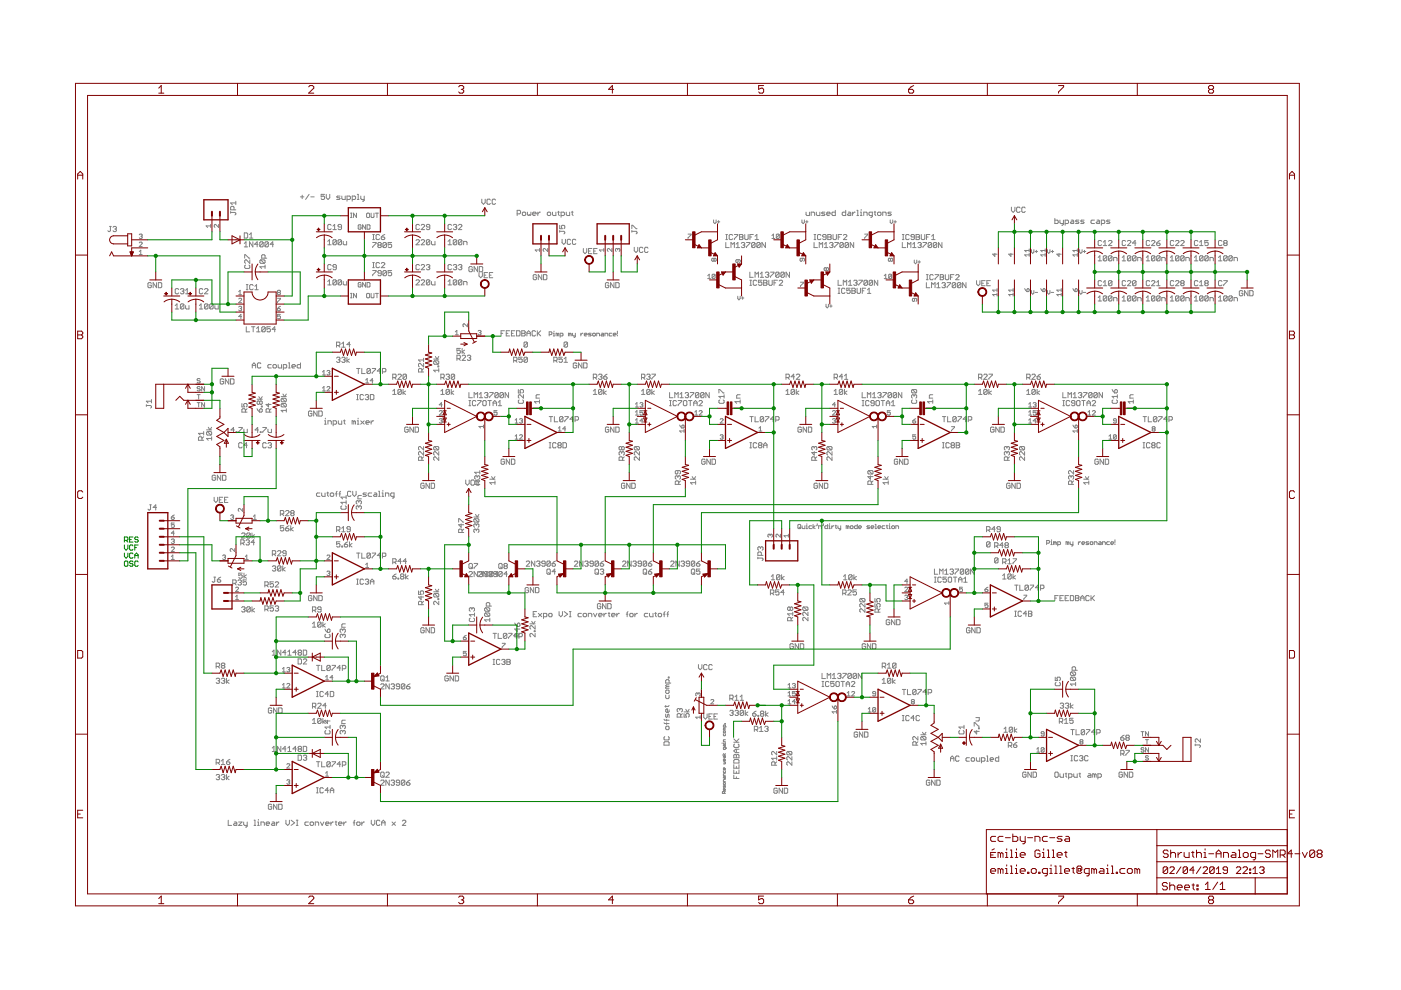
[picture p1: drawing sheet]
<svg xmlns="http://www.w3.org/2000/svg" width="297mm" height="210mm" viewBox="0 0 297 210" stroke-linecap="round" stroke-linejoin="round" font-family="sans-serif">
<g fill="#808080" stroke="#808080" stroke-width=".21">
<path d="M109.6 44.6v1.1z"/>
<path d="M109.6 44.6h.6z"/>
<path d="M110.2 44.6l.2 .2z"/>
<path d="M110.4 44.8v.3z"/>
<path d="M110.4 45.1l-.2 .2z"/>
<path d="M109.6 45.3h.6z"/>
<path d="M110.9 45.7h.4z"/>
<path d="M111.5 45.5l-.2 .2z"/>
<path d="M111.5 45.1v.4z"/>
<path d="M111.3 45l.2 .1z"/>
<path d="M110.9 45h.4z"/>
<path d="M110.9 45l-.2 .1z"/>
<path d="M110.7 45.1v.4z"/>
<path d="M110.7 45.5l.2 .2z"/>
<path d="M111.8 45v.5z"/>
<path d="M111.8 45.5l.2 .2z"/>
<path d="M112 45.7l.2-.2z"/>
<path d="M112.2 45.5l.2 .2z"/>
<path d="M112.4 45.7l.2-.2z"/>
<path d="M112.6 45v.5z"/>
<path d="M113.1 45.7h.4z"/>
<path d="M112.9 45.5l.2 .2z"/>
<path d="M112.9 45.1v.4z"/>
<path d="M112.9 45.1l.2-.1z"/>
<path d="M113.1 45h.4z"/>
<path d="M113.5 45l.2 .1z"/>
<path d="M113.7 45.1v.2z"/>
<path d="M112.9 45.3h.8z"/>
<path d="M114 45v.7z"/>
<path d="M114 45.3l.4-.3z"/>
<path d="M114.4 45h.2z"/>
<path d="M116.2 45.7h.4z"/>
<path d="M116.8 45.5l-.2 .2z"/>
<path d="M116.8 45.1v.4z"/>
<path d="M116.6 45l.2 .1z"/>
<path d="M116.2 45h.4z"/>
<path d="M116 45.1l.2-.1z"/>
<path d="M116 45.1v.4z"/>
<path d="M116 45.5l.2 .2z"/>
<path d="M117.1 45v.5z"/>
<path d="M117.1 45.5l.2 .2z"/>
<path d="M117.3 45.7h.6z"/>
<path d="M117.9 45v.7z"/>
<path d="M118.4 44.8v.7z"/>
<path d="M118.4 45.5l.2 .2z"/>
<path d="M118.2 45h.4z"/>
<path d="M119 45v1.1z"/>
<path d="M119 45h.5z"/>
<path d="M119.5 45l.2 .1z"/>
<path d="M119.7 45.1v.4z"/>
<path d="M119.7 45.5l-.2 .2z"/>
<path d="M119 45.7h.5z"/>
<path d="M120.1 45v.5z"/>
<path d="M120.1 45.5l.1 .2z"/>
<path d="M120.2 45.7h.6z"/>
<path d="M120.8 45v.7z"/>
<path d="M121.3 44.8v.7z"/>
<path d="M121.3 45.5l.2 .2z"/>
<path d="M121.2 45h.3z"/>
<path d="M170.9 45v.5z"/>
<path d="M170.9 45.5l.2 .2z"/>
<path d="M171.1 45.7h.5z"/>
<path d="M171.6 45v.7z"/>
<path d="M172 45v.7z"/>
<path d="M172 45h.5z"/>
<path d="M172.5 45l.2 .1z"/>
<path d="M172.7 45.1v.6z"/>
<path d="M173.1 45v.5z"/>
<path d="M173.1 45.5l.2 .2z"/>
<path d="M173.3 45.7h.5z"/>
<path d="M173.8 45v.7z"/>
<path d="M174.2 45.7h.5z"/>
<path d="M174.9 45.5l-.2 .2z"/>
<path d="M174.7 45.3l.2 .2z"/>
<path d="M174.4 45.3h.3z"/>
<path d="M174.2 45.1l.2 .2z"/>
<path d="M174.2 45.1l.2-.1z"/>
<path d="M174.4 45h.5z"/>
<path d="M175.5 45.7h.3z"/>
<path d="M175.3 45.5l.2 .2z"/>
<path d="M175.3 45.1v.4z"/>
<path d="M175.3 45.1l.2-.1z"/>
<path d="M175.5 45h.3z"/>
<path d="M175.8 45l.2 .1z"/>
<path d="M176 45.1v.2z"/>
<path d="M175.3 45.3h.7z"/>
<path d="M177.1 44.6v1.1z"/>
<path d="M176.6 45.7h.5z"/>
<path d="M176.4 45.5l.2 .2z"/>
<path d="M176.4 45.1v.4z"/>
<path d="M176.4 45.1l.2-.1z"/>
<path d="M176.6 45h.5z"/>
<path d="M179.3 44.6v1.1z"/>
<path d="M178.8 45.7h.5z"/>
<path d="M178.6 45.5l.2 .2z"/>
<path d="M178.6 45.1v.4z"/>
<path d="M178.6 45.1l.2-.1z"/>
<path d="M178.8 45h.5z"/>
<path d="M179.9 45h.3z"/>
<path d="M180.2 45l.2 .1z"/>
<path d="M180.4 45.1v.6z"/>
<path d="M179.9 45.7h.5z"/>
<path d="M179.7 45.5l.2 .2z"/>
<path d="M179.7 45.5l.2-.2z"/>
<path d="M179.9 45.3h.5z"/>
<path d="M180.8 45v.7z"/>
<path d="M180.8 45.3l.3-.3z"/>
<path d="M181.1 45h.2z"/>
<path d="M181.7 44.6h.2z"/>
<path d="M181.9 44.6v1.1z"/>
<path d="M181.7 45.7h.3z"/>
<path d="M182.4 45h.2z"/>
<path d="M182.6 45v.7z"/>
<path d="M182.4 45.7h.4z"/>
<path d="M182.6 44.4v.2z"/>
<path d="M183.1 45v.7z"/>
<path d="M183.1 45h.6z"/>
<path d="M183.7 45l.2 .1z"/>
<path d="M183.9 45.1v.6z"/>
<path d="M184.6 46.1h.2z"/>
<path d="M184.8 46.1l.2-.2z"/>
<path d="M185 45v.9z"/>
<path d="M184.4 45h.6z"/>
<path d="M184.2 45.1l.2-.1z"/>
<path d="M184.2 45.1v.4z"/>
<path d="M184.2 45.5l.2 .2z"/>
<path d="M184.4 45.7h.6z"/>
<path d="M185.5 44.8v.7z"/>
<path d="M185.5 45.5l.2 .2z"/>
<path d="M185.3 45h.4z"/>
<path d="M186.2 45.7h.4z"/>
<path d="M186.8 45.5l-.2 .2z"/>
<path d="M186.8 45.1v.4z"/>
<path d="M186.6 45l.2 .1z"/>
<path d="M186.2 45h.4z"/>
<path d="M186.1 45.1l.1-.1z"/>
<path d="M186.1 45.1v.4z"/>
<path d="M186.1 45.5l.1 .2z"/>
<path d="M187.2 45v.7z"/>
<path d="M187.2 45h.5z"/>
<path d="M187.7 45l.2 .1z"/>
<path d="M187.9 45.1v.6z"/>
<path d="M188.3 45.7h.5z"/>
<path d="M189 45.5l-.2 .2z"/>
<path d="M188.8 45.3l.2 .2z"/>
<path d="M188.4 45.3h.4z"/>
<path d="M188.3 45.1l.1 .2z"/>
<path d="M188.3 45.1l.1-.1z"/>
<path d="M188.4 45h.6z"/>
<path d="M140.8 158h1.1z"/>
<path d="M141.9 157.4v.6z"/>
<path d="M141.7 157.3l.2 .1z"/>
<path d="M140.9 157.3h.8z"/>
<path d="M140.9 157.3l-.1 .1z"/>
<path d="M140.8 157.4v.6z"/>
<path d="M140.9 156.2l-.1 .2z"/>
<path d="M140.8 156.4v.3z"/>
<path d="M140.8 156.7l.1 .2z"/>
<path d="M140.9 156.9h.8z"/>
<path d="M141.7 156.9l.2-.2z"/>
<path d="M141.9 156.4v.3z"/>
<path d="M141.7 156.2l.2 .2z"/>
<path d="M141.9 154.2v.3z"/>
<path d="M141.7 154l.2 .2z"/>
<path d="M141.3 154h.4z"/>
<path d="M141.3 154l-.2 .2z"/>
<path d="M141.1 154.2v.3z"/>
<path d="M141.1 154.5l.2 .2z"/>
<path d="M141.3 154.7h.4z"/>
<path d="M141.9 154.5l-.2 .2z"/>
<path d="M140.9 153.4h1z"/>
<path d="M140.8 153.2l.1 .2z"/>
<path d="M141.3 153.2v.4z"/>
<path d="M140.9 152.7h1z"/>
<path d="M140.8 152.5l.1 .2z"/>
<path d="M141.3 152.5v.4z"/>
<path d="M141.9 151.6v.5z"/>
<path d="M141.7 151.4l.2 .2z"/>
<path d="M141.7 151.4l-.2 .2z"/>
<path d="M141.5 151.6v.4z"/>
<path d="M141.5 152l-.2 .1z"/>
<path d="M141.1 152l.2 .1z"/>
<path d="M141.1 151.4v.6z"/>
<path d="M141.9 150.5v.4z"/>
<path d="M141.9 150.9l-.2 .1z"/>
<path d="M141.3 151h.4z"/>
<path d="M141.1 150.9l.2 .1z"/>
<path d="M141.1 150.5v.4z"/>
<path d="M141.1 150.5l.2-.2z"/>
<path d="M141.3 150.3h.2z"/>
<path d="M141.5 150.3v.7z"/>
<path d="M140.9 149.8h.8z"/>
<path d="M141.9 149.6l-.2 .2z"/>
<path d="M141.1 149.6v.3z"/>
<path d="M141.1 147.4v.5z"/>
<path d="M141.1 147.9l.2 .2z"/>
<path d="M141.3 148.1h.4z"/>
<path d="M141.9 147.9l-.2 .2z"/>
<path d="M141.9 147.4v.5z"/>
<path d="M141.9 146.5v.3z"/>
<path d="M141.7 146.3l.2 .2z"/>
<path d="M141.3 146.3h.4z"/>
<path d="M141.1 146.5l.2-.2z"/>
<path d="M141.1 146.5v.3z"/>
<path d="M141.1 146.8l.2 .2z"/>
<path d="M141.3 147h.4z"/>
<path d="M141.9 146.8l-.2 .2z"/>
<path d="M141.1 145.9h.8z"/>
<path d="M141.1 145.8v.1z"/>
<path d="M141.1 145.8l.2-.2z"/>
<path d="M141.3 145.6h.6z"/>
<path d="M141.1 145.4l.2 .2z"/>
<path d="M141.1 145.4l.2-.2z"/>
<path d="M141.3 145.2h.6z"/>
<path d="M141.1 144.8h1.1z"/>
<path d="M141.1 144.3v.5z"/>
<path d="M141.1 144.3l.2-.2z"/>
<path d="M141.3 144.1h.4z"/>
<path d="M141.7 144.1l.2 .2z"/>
<path d="M141.9 144.3v.5z"/>
<path d="M141.7 143.7h.2z"/>
<path d="M141.7 143.6v.1z"/>
<path d="M141.7 143.6h.2z"/>
<path d="M141.9 143.6v.1z"/>
<path d="M68.8 89.2h.2z"/>
<path d="M69 89.2v.7z"/>
<path d="M68.8 89.9h.4z"/>
<path d="M69 88.7v.1z"/>
<path d="M69.5 89.2v.7z"/>
<path d="M69.5 89.2h.6z"/>
<path d="M70.1 89.2l.2 .2z"/>
<path d="M70.3 89.4v.5z"/>
<path d="M70.6 89.2v1.1z"/>
<path d="M70.6 89.2h.6z"/>
<path d="M71.2 89.2l.2 .2z"/>
<path d="M71.4 89.4v.3z"/>
<path d="M71.4 89.7l-.2 .2z"/>
<path d="M70.6 89.9h.6z"/>
<path d="M71.7 89.2v.5z"/>
<path d="M71.7 89.7l.2 .2z"/>
<path d="M71.9 89.9h.6z"/>
<path d="M72.5 89.2v.7z"/>
<path d="M73 89v.7z"/>
<path d="M73 89.7l.2 .2z"/>
<path d="M72.8 89.2h.4z"/>
<path d="M74.7 89.2v.7z"/>
<path d="M74.7 89.2h.1z"/>
<path d="M74.8 89.2l.2 .2z"/>
<path d="M75 89.4v.5z"/>
<path d="M75 89.4l.2-.2z"/>
<path d="M75.2 89.2l.2 .2z"/>
<path d="M75.4 89.4v.5z"/>
<path d="M75.8 89.2h.1z"/>
<path d="M75.9 89.2v.7z"/>
<path d="M75.8 89.9h.3z"/>
<path d="M75.9 88.7v.1z"/>
<path d="M76.5 89.2l.7 .7z"/>
<path d="M76.5 89.9l.7-.7z"/>
<path d="M77.8 89.9h.3z"/>
<path d="M77.6 89.7l.2 .2z"/>
<path d="M77.6 89.4v.3z"/>
<path d="M77.6 89.4l.2-.2z"/>
<path d="M77.8 89.2h.3z"/>
<path d="M78.1 89.2l.2 .2z"/>
<path d="M78.3 89.4v.2z"/>
<path d="M77.6 89.6h.7z"/>
<path d="M78.7 89.2v.7z"/>
<path d="M78.7 89.6l.3-.4z"/>
<path d="M79 89.2h.2z"/>
<path d="M67.3 104.5h.5z"/>
<path d="M67.3 104.5l-.2 .2z"/>
<path d="M67.1 104.7v.4z"/>
<path d="M67.1 105.1l.2 .1z"/>
<path d="M67.3 105.2h.5z"/>
<path d="M68.2 104.5v.6z"/>
<path d="M68.2 105.1l.2 .1z"/>
<path d="M68.4 105.2h.5z"/>
<path d="M68.9 104.5v.7z"/>
<path d="M69.5 104.3v.8z"/>
<path d="M69.5 105.1l.2 .1z"/>
<path d="M69.3 104.5h.4z"/>
<path d="M70.2 105.2h.4z"/>
<path d="M70.6 105.2l.2-.1z"/>
<path d="M70.8 104.7v.4z"/>
<path d="M70.6 104.5l.2 .2z"/>
<path d="M70.2 104.5h.4z"/>
<path d="M70.2 104.5l-.2 .2z"/>
<path d="M70 104.7v.4z"/>
<path d="M70 105.1l.2 .1z"/>
<path d="M71.3 104.3v.9z"/>
<path d="M71.3 104.3l.2-.1z"/>
<path d="M71.1 104.7h.4z"/>
<path d="M72 104.3v.9z"/>
<path d="M72 104.3l.2-.1z"/>
<path d="M71.9 104.7h.3z"/>
<path d="M74.2 104.2l.2 .1z"/>
<path d="M73.9 104.2h.3z"/>
<path d="M73.7 104.3l.2-.1z"/>
<path d="M73.7 104.3v.8z"/>
<path d="M73.7 105.1l.2 .1z"/>
<path d="M73.9 105.2h.3z"/>
<path d="M74.2 105.2l.2-.1z"/>
<path d="M74.8 104.2v.7z"/>
<path d="M74.8 104.9l.3 .3z"/>
<path d="M75.1 105.2l.4-.3z"/>
<path d="M75.5 104.2v.7z"/>
<path d="M77 105.2h.5z"/>
<path d="M77.5 105.2l.2-.1z"/>
<path d="M77.5 104.9l.2 .2z"/>
<path d="M77.2 104.9h.3z"/>
<path d="M77 104.7l.2 .2z"/>
<path d="M77 104.7l.2-.2z"/>
<path d="M77.2 104.5h.5z"/>
<path d="M78.3 104.5h.5z"/>
<path d="M78.3 104.5l-.2 .2z"/>
<path d="M78.1 104.7v.4z"/>
<path d="M78.1 105.1l.2 .1z"/>
<path d="M78.3 105.2h.5z"/>
<path d="M79.4 104.5h.3z"/>
<path d="M79.7 104.5l.2 .2z"/>
<path d="M79.9 104.7v.5z"/>
<path d="M79.4 105.2h.5z"/>
<path d="M79.2 105.1l.2 .1z"/>
<path d="M79.2 105.1l.2-.2z"/>
<path d="M79.4 104.9h.5z"/>
<path d="M80.3 104.2h.1z"/>
<path d="M80.4 104.2v1z"/>
<path d="M80.3 105.2h.3z"/>
<path d="M81 104.5h.2z"/>
<path d="M81.2 104.5v.7z"/>
<path d="M81 105.2h.4z"/>
<path d="M81.2 104v.2z"/>
<path d="M81.7 104.5v.7z"/>
<path d="M81.7 104.5h.6z"/>
<path d="M82.3 104.5l.1 .2z"/>
<path d="M82.4 104.7v.5z"/>
<path d="M83.2 105.6h.2z"/>
<path d="M83.4 105.6l.1-.2z"/>
<path d="M83.5 104.5v.9z"/>
<path d="M83 104.5h.5z"/>
<path d="M83 104.5l-.2 .2z"/>
<path d="M82.8 104.7v.4z"/>
<path d="M82.8 105.1l.2 .1z"/>
<path d="M83 105.2h.5z"/>
<path d="M153.2 168.2h.6z"/>
<path d="M153.2 167.9v.3z"/>
<path d="M153.2 167.9l.1-.1z"/>
<path d="M153.3 167.8h.2z"/>
<path d="M153.5 167.8l.1 .1z"/>
<path d="M153.6 167.9v.3z"/>
<path d="M153.6 168l.2-.2z"/>
<path d="M153.8 167.3v.2z"/>
<path d="M153.7 167.6l.1-.1z"/>
<path d="M153.5 167.6h.2z"/>
<path d="M153.4 167.5l.1 .1z"/>
<path d="M153.4 167.3v.2z"/>
<path d="M153.4 167.3l.1-.1z"/>
<path d="M153.6 167.2v.4z"/>
<path d="M153.8 166.6v.4z"/>
<path d="M153.7 166.5l.1 .1z"/>
<path d="M153.6 166.6l.1-.1z"/>
<path d="M153.6 166.6v.3z"/>
<path d="M153.6 166.9l-.1 .1z"/>
<path d="M153.4 166.9l.1 .1z"/>
<path d="M153.4 166.5v.4z"/>
<path d="M153.8 166v.2z"/>
<path d="M153.7 165.9l.1 .1z"/>
<path d="M153.5 165.9h.2z"/>
<path d="M153.5 165.9l-.1 .1z"/>
<path d="M153.4 166v.2z"/>
<path d="M153.4 166.2l.1 .1z"/>
<path d="M153.5 166.3h.2z"/>
<path d="M153.7 166.3l.1-.1z"/>
<path d="M153.4 165.7h.4z"/>
<path d="M153.4 165.4v.3z"/>
<path d="M153.4 165.4l.1-.1z"/>
<path d="M153.5 165.3h.3z"/>
<path d="M153.4 164.8v.2z"/>
<path d="M153.4 164.8l.1-.1z"/>
<path d="M153.5 164.7h.3z"/>
<path d="M153.8 164.7v.3z"/>
<path d="M153.8 165l-.1 .1z"/>
<path d="M153.6 165l.1 .1z"/>
<path d="M153.6 164.7v.3z"/>
<path d="M153.4 164.5h.4z"/>
<path d="M153.4 164.1v.4z"/>
<path d="M153.4 164.1l.1-.1z"/>
<path d="M153.5 164h.3z"/>
<path d="M153.4 163.4v.3z"/>
<path d="M153.4 163.7l.1 .1z"/>
<path d="M153.5 163.8h.2z"/>
<path d="M153.7 163.8l.1-.1z"/>
<path d="M153.8 163.4v.3z"/>
<path d="M153.8 162.9v.2z"/>
<path d="M153.8 163.1l-.1 .1z"/>
<path d="M153.5 163.2h.2z"/>
<path d="M153.4 163.1l.1 .1z"/>
<path d="M153.4 162.9v.2z"/>
<path d="M153.4 162.9l.1-.1z"/>
<path d="M153.6 162.8v.4z"/>
<path d="M153.4 162h.3z"/>
<path d="M153.7 162l.1-.1z"/>
<path d="M153.7 161.8l.1 .1z"/>
<path d="M153.7 161.8l.1-.2z"/>
<path d="M153.7 161.5l.1 .1z"/>
<path d="M153.4 161.5h.3z"/>
<path d="M153.8 161v.2z"/>
<path d="M153.8 161.2l-.1 .1z"/>
<path d="M153.5 161.3h.2z"/>
<path d="M153.4 161.2l.1 .1z"/>
<path d="M153.4 161v.2z"/>
<path d="M153.4 161l.1-.1z"/>
<path d="M153.6 160.9v.4z"/>
<path d="M153.4 160.4v.2z"/>
<path d="M153.4 160.4l.1-.1z"/>
<path d="M153.5 160.3h.3z"/>
<path d="M153.8 160.3v.3z"/>
<path d="M153.8 160.6l-.1 .1z"/>
<path d="M153.6 160.6l.1 .1z"/>
<path d="M153.6 160.3v.3z"/>
<path d="M153.2 160.1h.6z"/>
<path d="M153.8 159.8l-.2 .3z"/>
<path d="M153.4 159.8l.2 .3z"/>
<path d="M153.9 158.5l.1 .1z"/>
<path d="M153.4 158.5h.5z"/>
<path d="M153.4 158.5v.3z"/>
<path d="M153.4 158.8l.1 .1z"/>
<path d="M153.5 158.9h.2z"/>
<path d="M153.7 158.9l.1-.1z"/>
<path d="M153.8 158.5v.3z"/>
<path d="M153.4 158v.2z"/>
<path d="M153.4 158l.1-.1z"/>
<path d="M153.5 157.9h.3z"/>
<path d="M153.8 157.9v.3z"/>
<path d="M153.8 158.2l-.1 .1z"/>
<path d="M153.6 158.2l.1 .1z"/>
<path d="M153.6 157.9v.3z"/>
<path d="M153.4 157.6h.4z"/>
<path d="M153.8 157.5v.2z"/>
<path d="M153.4 157.2h.4z"/>
<path d="M153.4 157v.2z"/>
<path d="M153.4 157l.1-.2z"/>
<path d="M153.5 156.8h.3z"/>
<path d="M153.4 155.6v.3z"/>
<path d="M153.4 155.9l.1 .1z"/>
<path d="M153.5 156h.2z"/>
<path d="M153.7 156l.1-.1z"/>
<path d="M153.8 155.6v.3z"/>
<path d="M153.8 155.1v.2z"/>
<path d="M153.7 155l.1 .1z"/>
<path d="M153.5 155h.2z"/>
<path d="M153.5 155l-.1 .1z"/>
<path d="M153.4 155.1v.2z"/>
<path d="M153.4 155.3l.1 .1z"/>
<path d="M153.5 155.4h.2z"/>
<path d="M153.7 155.4l.1-.1z"/>
<path d="M153.4 154.7h.4z"/>
<path d="M153.4 154.6l.1-.1z"/>
<path d="M153.5 154.5h.3z"/>
<path d="M153.4 154.4l.1 .1z"/>
<path d="M153.4 154.4l.1-.1z"/>
<path d="M153.5 154.3h.3z"/>
<path d="M153.4 154.1h.6z"/>
<path d="M153.4 153.8v.3z"/>
<path d="M153.4 153.8l.1-.1z"/>
<path d="M153.5 153.7h.2z"/>
<path d="M153.7 153.7l.1 .1z"/>
<path d="M153.8 153.8v.3z"/>
<path d="M169.2 111.3v.6z"/>
<path d="M169.2 111.3l.1-.1z"/>
<path d="M169.3 111.2h.3z"/>
<path d="M169.6 111.2l.2 .1z"/>
<path d="M169.8 111.3v.6z"/>
<path d="M169.8 111.9l-.2 .2z"/>
<path d="M169.3 112.1h.3z"/>
<path d="M169.2 111.9l.1 .2z"/>
<path d="M169.5 111.8l.3 .3z"/>
<path d="M170.1 111.5v.4z"/>
<path d="M170.1 111.9l.1 .2z"/>
<path d="M170.2 112.1h.4z"/>
<path d="M170.6 111.5v.6z"/>
<path d="M170.9 111.5h.2z"/>
<path d="M171.1 111.5v.6z"/>
<path d="M170.9 112.1h.3z"/>
<path d="M171.1 111v.2z"/>
<path d="M171.7 111.5h.4z"/>
<path d="M171.7 111.5l-.2 .1z"/>
<path d="M171.5 111.6v.3z"/>
<path d="M171.5 111.9l.2 .2z"/>
<path d="M171.7 112.1h.4z"/>
<path d="M172.4 111.2v.9z"/>
<path d="M172.4 111.8l.4 .3z"/>
<path d="M172.4 111.8l.4-.3z"/>
<path d="M173.3 111v.3z"/>
<path d="M173.3 111.3l-.2 .2z"/>
<path d="M173.6 111.5v.6z"/>
<path d="M173.6 111.5h.4z"/>
<path d="M174 111.5l.2 .1z"/>
<path d="M174.2 111.6v.5z"/>
<path d="M174.6 111v.3z"/>
<path d="M174.6 111.3l-.2 .2z"/>
<path d="M175.5 111.2v.9z"/>
<path d="M175 112.1h.5z"/>
<path d="M174.9 111.9l.1 .2z"/>
<path d="M174.9 111.6v.3z"/>
<path d="M174.9 111.6l.1-.1z"/>
<path d="M175 111.5h.5z"/>
<path d="M175.7 111.5h.2z"/>
<path d="M175.9 111.5v.6z"/>
<path d="M175.7 112.1h.3z"/>
<path d="M175.9 111v.2z"/>
<path d="M176.3 111.5v.6z"/>
<path d="M176.6 111.5l-.3 .3z"/>
<path d="M176.6 111.5h.2z"/>
<path d="M177.2 111.3v.6z"/>
<path d="M177.2 111.9l.2 .2z"/>
<path d="M177.1 111.5h.3z"/>
<path d="M177.7 111.5v.4z"/>
<path d="M177.7 111.9l.1 .2z"/>
<path d="M177.8 112.1h.4z"/>
<path d="M178.2 111.5v.7z"/>
<path d="M178.2 112.2l-.1 .2z"/>
<path d="M177.9 112.4h.2z"/>
<path d="M179.4 111.5v.6z"/>
<path d="M179.4 111.5h.2z"/>
<path d="M179.6 111.5l.1 .1z"/>
<path d="M179.7 111.6v.5z"/>
<path d="M179.7 111.6l.2-.1z"/>
<path d="M179.9 111.5l.1 .1z"/>
<path d="M180 111.6v.5z"/>
<path d="M180.4 112.1h.3z"/>
<path d="M180.7 112.1l.2-.2z"/>
<path d="M180.9 111.6v.3z"/>
<path d="M180.7 111.5l.2 .1z"/>
<path d="M180.4 111.5h.3z"/>
<path d="M180.4 111.5l-.1 .1z"/>
<path d="M180.3 111.6v.3z"/>
<path d="M180.3 111.9l.1 .2z"/>
<path d="M181.8 111.2v.9z"/>
<path d="M181.3 112.1h.5z"/>
<path d="M181.2 111.9l.1 .2z"/>
<path d="M181.2 111.6v.3z"/>
<path d="M181.2 111.6l.1-.1z"/>
<path d="M181.3 111.5h.5z"/>
<path d="M182.2 112.1h.3z"/>
<path d="M182 111.9l.2 .2z"/>
<path d="M182 111.6v.3z"/>
<path d="M182 111.6l.2-.1z"/>
<path d="M182.2 111.5h.3z"/>
<path d="M182.5 111.5l.1 .1z"/>
<path d="M182.6 111.6v.2z"/>
<path d="M182 111.8h.6z"/>
<path d="M183.8 112.1h.4z"/>
<path d="M184.2 112.1l.2-.2z"/>
<path d="M184.2 111.8l.2 .1z"/>
<path d="M183.9 111.8h.3z"/>
<path d="M183.8 111.6l.1 .2z"/>
<path d="M183.8 111.6l.1-.1z"/>
<path d="M183.9 111.5h.5z"/>
<path d="M184.8 112.1h.3z"/>
<path d="M184.7 111.9l.1 .2z"/>
<path d="M184.7 111.6v.3z"/>
<path d="M184.7 111.6l.1-.1z"/>
<path d="M184.8 111.5h.3z"/>
<path d="M185.1 111.5l.2 .1z"/>
<path d="M185.3 111.6v.2z"/>
<path d="M184.7 111.8h.6z"/>
<path d="M185.5 111.2h.2z"/>
<path d="M185.7 111.2v.9z"/>
<path d="M185.5 112.1h.3z"/>
<path d="M186.3 112.1h.3z"/>
<path d="M186.1 111.9l.2 .2z"/>
<path d="M186.1 111.6v.3z"/>
<path d="M186.1 111.6l.2-.1z"/>
<path d="M186.3 111.5h.3z"/>
<path d="M186.6 111.5l.1 .1z"/>
<path d="M186.7 111.6v.2z"/>
<path d="M186.1 111.8h.6z"/>
<path d="M187.2 111.5h.4z"/>
<path d="M187.2 111.5l-.2 .1z"/>
<path d="M187 111.6v.3z"/>
<path d="M187 111.9l.2 .2z"/>
<path d="M187.2 112.1h.4z"/>
<path d="M188 111.3v.6z"/>
<path d="M188 111.9l.2 .2z"/>
<path d="M187.9 111.5h.3z"/>
<path d="M188.5 111.5h.1z"/>
<path d="M188.6 111.5v.6z"/>
<path d="M188.5 112.1h.3z"/>
<path d="M188.6 111v.2z"/>
<path d="M189.2 112.1h.3z"/>
<path d="M189.5 112.1l.2-.2z"/>
<path d="M189.7 111.6v.3z"/>
<path d="M189.5 111.5l.2 .1z"/>
<path d="M189.2 111.5h.3z"/>
<path d="M189.2 111.5l-.1 .1z"/>
<path d="M189.1 111.6v.3z"/>
<path d="M189.1 111.9l.1 .2z"/>
<path d="M189.9 111.5v.6z"/>
<path d="M189.9 111.5h.5z"/>
<path d="M190.4 111.5l.1 .1z"/>
<path d="M190.5 111.6v.5z"/>
<path d="M63.7 41.7h.7z"/>
<path d="M64.1 41.4v.7z"/>
<path d="M65.5 41.2l-.7 1.1z"/>
<path d="M65.9 41.7h.7z"/>
<path d="M68.1 41.2h.7z"/>
<path d="M68.1 41.2v.5z"/>
<path d="M68.1 41.7l.4-.1z"/>
<path d="M68.5 41.6h.1z"/>
<path d="M68.6 41.6l.2 .1z"/>
<path d="M68.8 41.7v.4z"/>
<path d="M68.6 42.3l.2-.2z"/>
<path d="M68.3 42.3h.3z"/>
<path d="M68.1 42.1l.2 .2z"/>
<path d="M69.2 41.2v.7z"/>
<path d="M69.2 41.9l.4 .4z"/>
<path d="M69.6 42.3l.3-.4z"/>
<path d="M69.9 41.2v.7z"/>
<path d="M71.4 42.3h.5z"/>
<path d="M71.9 42.3l.2-.2z"/>
<path d="M71.9 41.9l.2 .2z"/>
<path d="M71.6 41.9h.3z"/>
<path d="M71.4 41.7l.2 .2z"/>
<path d="M71.4 41.7l.2-.1z"/>
<path d="M71.6 41.6h.5z"/>
<path d="M72.5 41.6v.5z"/>
<path d="M72.5 42.1l.1 .2z"/>
<path d="M72.6 42.3h.6z"/>
<path d="M73.2 41.6v.7z"/>
<path d="M73.6 41.6v1.1z"/>
<path d="M73.6 41.6h.5z"/>
<path d="M74.1 41.6l.2 .1z"/>
<path d="M74.3 41.7v.4z"/>
<path d="M74.1 42.3l.2-.2z"/>
<path d="M73.6 42.3h.5z"/>
<path d="M74.7 41.6v1.1z"/>
<path d="M74.7 41.6h.5z"/>
<path d="M75.2 41.6l.2 .1z"/>
<path d="M75.4 41.7v.4z"/>
<path d="M75.2 42.3l.2-.2z"/>
<path d="M74.7 42.3h.5z"/>
<path d="M75.8 41.2h.1z"/>
<path d="M75.9 41.2v1.1z"/>
<path d="M75.8 42.3h.3z"/>
<path d="M76.5 41.6v.5z"/>
<path d="M76.5 42.1l.2 .2z"/>
<path d="M76.7 42.3h.5z"/>
<path d="M77.2 41.6v.9z"/>
<path d="M77 42.7l.2-.2z"/>
<path d="M76.9 42.7h.1z"/>
<path d="M223.6 46.3v1.1z"/>
<path d="M223.6 47.4h.6z"/>
<path d="M224.2 47.4l.2-.2z"/>
<path d="M224.4 46.9v.3z"/>
<path d="M224.2 46.7l.2 .2z"/>
<path d="M223.6 46.7h.6z"/>
<path d="M224.7 46.7v.5z"/>
<path d="M224.7 47.2l.2 .2z"/>
<path d="M224.9 47.4h.6z"/>
<path d="M225.5 46.7v.9z"/>
<path d="M225.3 47.8l.2-.2z"/>
<path d="M225.1 47.8h.2z"/>
<path d="M225.8 46.7v1.1z"/>
<path d="M225.8 46.7h.6z"/>
<path d="M226.4 46.7l.1 .2z"/>
<path d="M226.5 46.9v.3z"/>
<path d="M226.5 47.2l-.1 .2z"/>
<path d="M225.8 47.4h.6z"/>
<path d="M227.1 46.7h.4z"/>
<path d="M227.5 46.7l.1 .2z"/>
<path d="M227.6 46.9v.5z"/>
<path d="M227.1 47.4h.5z"/>
<path d="M226.9 47.2l.2 .2z"/>
<path d="M226.9 47.2l.2-.2z"/>
<path d="M227.1 47h.5z"/>
<path d="M228 47.4h.6z"/>
<path d="M228.6 47.4l.1-.2z"/>
<path d="M228.6 47l.1 .2z"/>
<path d="M228.2 47h.4z"/>
<path d="M228 46.9l.2 .1z"/>
<path d="M228.2 46.7l-.2 .2z"/>
<path d="M228.2 46.7h.5z"/>
<path d="M229.1 47.4h.6z"/>
<path d="M229.7 47.4l.1-.2z"/>
<path d="M229.7 47l.1 .2z"/>
<path d="M229.3 47h.4z"/>
<path d="M229.1 46.9l.2 .1z"/>
<path d="M229.3 46.7l-.2 .2z"/>
<path d="M229.3 46.7h.5z"/>
<path d="M231.5 46.7h.6z"/>
<path d="M231.5 46.7l-.2 .2z"/>
<path d="M231.3 46.9v.3z"/>
<path d="M231.3 47.2l.2 .2z"/>
<path d="M231.5 47.4h.6z"/>
<path d="M232.6 46.7h.4z"/>
<path d="M233 46.7l.1 .2z"/>
<path d="M233.1 46.9v.5z"/>
<path d="M232.6 47.4h.5z"/>
<path d="M232.4 47.2l.2 .2z"/>
<path d="M232.4 47.2l.2-.2z"/>
<path d="M232.6 47h.5z"/>
<path d="M233.5 46.7v1.1z"/>
<path d="M233.5 46.7h.6z"/>
<path d="M234.1 46.7l.1 .2z"/>
<path d="M234.2 46.9v.3z"/>
<path d="M234.2 47.2l-.1 .2z"/>
<path d="M233.5 47.4h.6z"/>
<path d="M234.6 47.4h.5z"/>
<path d="M235.1 47.4l.2-.2z"/>
<path d="M235.1 47l.2 .2z"/>
<path d="M234.8 47h.3z"/>
<path d="M234.6 46.9l.2 .1z"/>
<path d="M234.8 46.7l-.2 .2z"/>
<path d="M234.8 46.7h.5z"/>
<path d="M113.1 129.7h.7z"/>
<path d="M113.1 129.7v1.1z"/>
<path d="M113.1 130.8h.7z"/>
<path d="M113.1 130.2h.3z"/>
<path d="M114.1 130l.8 .8z"/>
<path d="M114.1 130.8l.8-.8z"/>
<path d="M115.2 130v1.1z"/>
<path d="M115.2 130h.6z"/>
<path d="M115.8 130l.2 .2z"/>
<path d="M116 130.2v.4z"/>
<path d="M116 130.6l-.2 .2z"/>
<path d="M115.2 130.8h.6z"/>
<path d="M116.5 130.8h.4z"/>
<path d="M117.1 130.6l-.2 .2z"/>
<path d="M117.1 130.2v.4z"/>
<path d="M116.9 130l.2 .2z"/>
<path d="M116.5 130h.4z"/>
<path d="M116.3 130.2l.2-.2z"/>
<path d="M116.3 130.2v.4z"/>
<path d="M116.3 130.6l.2 .2z"/>
<path d="M118.5 129.7v.7z"/>
<path d="M118.5 130.4l.4 .4z"/>
<path d="M119.3 130.4l-.4 .4z"/>
<path d="M119.3 129.7v.7z"/>
<path d="M119.6 129.7l.8 .5z"/>
<path d="M119.6 130.8l.8-.6z"/>
<path d="M120.7 130.8h.4z"/>
<path d="M120.9 129.7v1.1z"/>
<path d="M120.7 129.7h.4z"/>
<path d="M122.7 130h.6z"/>
<path d="M122.7 130l-.1 .2z"/>
<path d="M122.6 130.2v.4z"/>
<path d="M122.6 130.6l.1 .2z"/>
<path d="M122.7 130.8h.6z"/>
<path d="M123.8 130.8h.4z"/>
<path d="M124.2 130.8l.2-.2z"/>
<path d="M124.4 130.2v.4z"/>
<path d="M124.2 130l.2 .2z"/>
<path d="M123.8 130h.4z"/>
<path d="M123.6 130.2l.2-.2z"/>
<path d="M123.6 130.2v.4z"/>
<path d="M123.6 130.6l.2 .2z"/>
<path d="M124.7 130v.8z"/>
<path d="M124.7 130h.6z"/>
<path d="M125.3 130l.2 .2z"/>
<path d="M125.5 130.2v.6z"/>
<path d="M125.8 130l.4 .8z"/>
<path d="M126.6 130l-.4 .8z"/>
<path d="M127.1 130.8h.4z"/>
<path d="M126.9 130.6l.2 .2z"/>
<path d="M126.9 130.2v.4z"/>
<path d="M126.9 130.2l.2-.2z"/>
<path d="M127.1 130h.4z"/>
<path d="M127.5 130l.2 .2z"/>
<path d="M127.7 130.2v.2z"/>
<path d="M126.9 130.4h.8z"/>
<path d="M128 130v.8z"/>
<path d="M128 130.4l.4-.4z"/>
<path d="M128.4 130h.2z"/>
<path d="M129.1 129.9v.7z"/>
<path d="M129.1 130.6l.2 .2z"/>
<path d="M128.9 130h.4z"/>
<path d="M129.9 130.8h.3z"/>
<path d="M129.7 130.6l.2 .2z"/>
<path d="M129.7 130.2v.4z"/>
<path d="M129.7 130.2l.2-.2z"/>
<path d="M129.9 130h.3z"/>
<path d="M130.2 130l.2 .2z"/>
<path d="M130.4 130.2v.2z"/>
<path d="M129.7 130.4h.7z"/>
<path d="M130.8 130v.8z"/>
<path d="M130.8 130.4l.3-.4z"/>
<path d="M131.1 130h.2z"/>
<path d="M133 129.9v.9z"/>
<path d="M133.1 129.7l-.1 .2z"/>
<path d="M132.8 130.2h.3z"/>
<path d="M133.7 130.8h.3z"/>
<path d="M134.2 130.6l-.2 .2z"/>
<path d="M134.2 130.2v.4z"/>
<path d="M134 130l.2 .2z"/>
<path d="M133.7 130h.3z"/>
<path d="M133.7 130l-.2 .2z"/>
<path d="M133.5 130.2v.4z"/>
<path d="M133.5 130.6l.2 .2z"/>
<path d="M134.6 130v.8z"/>
<path d="M134.6 130.4l.4-.4z"/>
<path d="M135 130h.1z"/>
<path d="M136.8 130h.6z"/>
<path d="M136.6 130.2l.2-.2z"/>
<path d="M136.6 130.2v.4z"/>
<path d="M136.6 130.6l.2 .2z"/>
<path d="M136.8 130.8h.6z"/>
<path d="M137.7 130v.6z"/>
<path d="M137.7 130.6l.2 .2z"/>
<path d="M137.9 130.8h.6z"/>
<path d="M138.5 130v.8z"/>
<path d="M139 129.9v.7z"/>
<path d="M139 130.6l.2 .2z"/>
<path d="M138.8 130h.4z"/>
<path d="M139.7 130.8h.4z"/>
<path d="M140.3 130.6l-.2 .2z"/>
<path d="M140.3 130.2v.4z"/>
<path d="M140.1 130l.2 .2z"/>
<path d="M139.7 130h.4z"/>
<path d="M139.7 130l-.1 .2z"/>
<path d="M139.6 130.2v.4z"/>
<path d="M139.6 130.6l.1 .2z"/>
<path d="M140.8 129.9v.9z"/>
<path d="M140.8 129.9l.2-.2z"/>
<path d="M140.6 130.2h.4z"/>
<path d="M141.6 129.9v.9z"/>
<path d="M141.7 129.7l-.1 .2z"/>
<path d="M141.4 130.2h.3z"/>
<path d="M48.4 173.9v1.1z"/>
<path d="M48.4 175h.7z"/>
<path d="M49.7 174.3h.3z"/>
<path d="M50 174.3l.2 .2z"/>
<path d="M50.2 174.5v.5z"/>
<path d="M49.7 175h.5z"/>
<path d="M49.5 174.8l.2 .2z"/>
<path d="M49.5 174.8l.2-.2z"/>
<path d="M49.7 174.6h.5z"/>
<path d="M50.6 174.3h.7z"/>
<path d="M50.6 175l.7-.7z"/>
<path d="M50.6 175h.7z"/>
<path d="M51.7 174.3v.5z"/>
<path d="M51.7 174.8l.2 .2z"/>
<path d="M51.9 175h.5z"/>
<path d="M52.4 174.3v.9z"/>
<path d="M52.4 175.2l-.2 .2z"/>
<path d="M52 175.4h.2z"/>
<path d="M53.9 173.9h.2z"/>
<path d="M54.1 173.9v1.1z"/>
<path d="M53.9 175h.3z"/>
<path d="M54.6 174.3h.2z"/>
<path d="M54.8 174.3v.7z"/>
<path d="M54.6 175h.4z"/>
<path d="M54.8 173.7v.2z"/>
<path d="M55.3 174.3v.7z"/>
<path d="M55.3 174.3h.6z"/>
<path d="M55.9 174.3l.1 .2z"/>
<path d="M56 174.5v.5z"/>
<path d="M56.6 175h.4z"/>
<path d="M56.4 174.8l.2 .2z"/>
<path d="M56.4 174.5v.3z"/>
<path d="M56.4 174.5l.2-.2z"/>
<path d="M56.6 174.3h.4z"/>
<path d="M57 174.3l.1 .2z"/>
<path d="M57.1 174.5v.1z"/>
<path d="M56.4 174.6h.7z"/>
<path d="M57.7 174.3h.4z"/>
<path d="M58.1 174.3l.2 .2z"/>
<path d="M58.3 174.5v.5z"/>
<path d="M57.7 175h.6z"/>
<path d="M57.5 174.8l.2 .2z"/>
<path d="M57.5 174.8l.2-.2z"/>
<path d="M57.7 174.6h.6z"/>
<path d="M58.6 174.3v.7z"/>
<path d="M58.6 174.6l.4-.3z"/>
<path d="M59 174.3h.2z"/>
<path d="M60.6 173.9v.7z"/>
<path d="M60.6 174.6l.4 .4z"/>
<path d="M61 175l.4-.4z"/>
<path d="M61.4 173.9v.7z"/>
<path d="M61.7 173.9l.8 .6z"/>
<path d="M61.7 175l.8-.5z"/>
<path d="M62.8 175h.4z"/>
<path d="M63 173.9v1.1z"/>
<path d="M62.8 173.9h.4z"/>
<path d="M64.8 174.3h.6z"/>
<path d="M64.6 174.5l.2-.2z"/>
<path d="M64.6 174.5v.3z"/>
<path d="M64.6 174.8l.2 .2z"/>
<path d="M64.8 175h.6z"/>
<path d="M65.9 175h.4z"/>
<path d="M66.3 175l.2-.2z"/>
<path d="M66.5 174.5v.3z"/>
<path d="M66.3 174.3l.2 .2z"/>
<path d="M65.9 174.3h.4z"/>
<path d="M65.7 174.5l.2-.2z"/>
<path d="M65.7 174.5v.3z"/>
<path d="M65.7 174.8l.2 .2z"/>
<path d="M66.8 174.3v.7z"/>
<path d="M66.8 174.3h.6z"/>
<path d="M67.4 174.3l.2 .2z"/>
<path d="M67.6 174.5v.5z"/>
<path d="M67.9 174.3l.4 .7z"/>
<path d="M68.7 174.3l-.4 .7z"/>
<path d="M69.2 175h.4z"/>
<path d="M69 174.8l.2 .2z"/>
<path d="M69 174.5v.3z"/>
<path d="M69 174.5l.2-.2z"/>
<path d="M69.2 174.3h.4z"/>
<path d="M69.6 174.3l.2 .2z"/>
<path d="M69.8 174.5v.1z"/>
<path d="M69 174.6h.8z"/>
<path d="M70.1 174.3v.7z"/>
<path d="M70.1 174.6l.4-.3z"/>
<path d="M70.5 174.3h.2z"/>
<path d="M71.2 174.1v.7z"/>
<path d="M71.2 174.8l.2 .2z"/>
<path d="M71.1 174.3h.3z"/>
<path d="M72 175h.3z"/>
<path d="M71.8 174.8l.2 .2z"/>
<path d="M71.8 174.5v.3z"/>
<path d="M71.8 174.5l.2-.2z"/>
<path d="M72 174.3h.3z"/>
<path d="M72.3 174.3l.2 .2z"/>
<path d="M72.5 174.5v.1z"/>
<path d="M71.8 174.6h.7z"/>
<path d="M72.9 174.3v.7z"/>
<path d="M72.9 174.6l.3-.3z"/>
<path d="M73.2 174.3h.2z"/>
<path d="M75.1 174.1v.9z"/>
<path d="M75.2 173.9l-.1 .2z"/>
<path d="M74.9 174.5h.3z"/>
<path d="M75.8 175h.4z"/>
<path d="M76.2 175l.1-.2z"/>
<path d="M76.3 174.5v.3z"/>
<path d="M76.2 174.3l.1 .2z"/>
<path d="M75.8 174.3h.4z"/>
<path d="M75.8 174.3l-.2 .2z"/>
<path d="M75.6 174.5v.3z"/>
<path d="M75.6 174.8l.2 .2z"/>
<path d="M76.7 174.3v.7z"/>
<path d="M76.7 174.6l.4-.3z"/>
<path d="M77.1 174.3h.2z"/>
<path d="M78.7 173.9v.7z"/>
<path d="M78.7 174.6l.4 .4z"/>
<path d="M79.1 175l.4-.4z"/>
<path d="M79.5 173.9v.7z"/>
<path d="M80.4 173.9l.1 .2z"/>
<path d="M80 173.9h.4z"/>
<path d="M79.8 174.1l.2-.2z"/>
<path d="M79.8 174.1v.7z"/>
<path d="M79.8 174.8l.2 .2z"/>
<path d="M80 175h.4z"/>
<path d="M80.5 174.8l-.1 .2z"/>
<path d="M80.9 174.3v.7z"/>
<path d="M81.3 173.9l-.4 .4z"/>
<path d="M81.3 173.9l.3 .4z"/>
<path d="M81.6 174.3v.7z"/>
<path d="M80.9 174.5h.7z"/>
<path d="M83.1 174.3l.7 .7z"/>
<path d="M83.1 175l.7-.7z"/>
<path d="M85.3 175h.7z"/>
<path d="M85.3 175l.7-.7z"/>
<path d="M86 174.1v.2z"/>
<path d="M85.9 173.9l.1 .2z"/>
<path d="M85.5 173.9h.4z"/>
<path d="M85.5 173.9l-.2 .2z"/>
<path d="M223.8 163.7h.4z"/>
<path d="M223.8 163.7l-.2 .2z"/>
<path d="M223.6 163.9v.7z"/>
<path d="M223.6 164.6l.2 .2z"/>
<path d="M223.8 164.8h.4z"/>
<path d="M224.2 164.8l.2-.2z"/>
<path d="M224.4 163.9v.7z"/>
<path d="M224.2 163.7l.2 .2z"/>
<path d="M224.7 164.1v.5z"/>
<path d="M224.7 164.6l.2 .2z"/>
<path d="M224.9 164.8h.6z"/>
<path d="M225.5 164.1v.7z"/>
<path d="M226 163.9v.7z"/>
<path d="M226 164.6l.2 .2z"/>
<path d="M225.8 164.1h.4z"/>
<path d="M226.6 164.1v1.1z"/>
<path d="M226.6 164.1h.5z"/>
<path d="M227.1 164.1l.2 .2z"/>
<path d="M227.3 164.3v.3z"/>
<path d="M227.3 164.6l-.2 .2z"/>
<path d="M226.6 164.8h.5z"/>
<path d="M227.6 164.1v.5z"/>
<path d="M227.6 164.6l.2 .2z"/>
<path d="M227.8 164.8h.6z"/>
<path d="M228.4 164.1v.7z"/>
<path d="M228.9 163.9v.7z"/>
<path d="M228.9 164.6l.2 .2z"/>
<path d="M228.7 164.1h.4z"/>
<path d="M230.8 164.1h.3z"/>
<path d="M231.1 164.1l.2 .2z"/>
<path d="M231.3 164.3v.5z"/>
<path d="M230.8 164.8h.5z"/>
<path d="M230.6 164.6l.2 .2z"/>
<path d="M230.8 164.4l-.2 .2z"/>
<path d="M230.8 164.4h.5z"/>
<path d="M231.7 164.1v.7z"/>
<path d="M231.7 164.1h.2z"/>
<path d="M231.9 164.1l.2 .2z"/>
<path d="M232.1 164.3v.5z"/>
<path d="M232.2 164.1l-.1 .2z"/>
<path d="M232.2 164.1l.2 .2z"/>
<path d="M232.4 164.3v.5z"/>
<path d="M232.8 164.1v1.1z"/>
<path d="M232.8 164.1h.5z"/>
<path d="M233.3 164.1l.2 .2z"/>
<path d="M233.5 164.3v.3z"/>
<path d="M233.3 164.8l.2-.2z"/>
<path d="M232.8 164.8h.5z"/>
<path d="M201.5 160.7v.7z"/>
<path d="M201.9 160.3l-.4 .4z"/>
<path d="M201.9 160.3l.3 .4z"/>
<path d="M202.2 160.7v.7z"/>
<path d="M201.5 160.8h.7z"/>
<path d="M203.2 160.3l.1 .2z"/>
<path d="M202.8 160.3h.4z"/>
<path d="M202.8 160.3l-.2 .2z"/>
<path d="M202.6 160.5v.7z"/>
<path d="M202.6 161.2l.2 .2z"/>
<path d="M202.8 161.4h.4z"/>
<path d="M203.2 161.4l.1-.2z"/>
<path d="M205 160.7h.5z"/>
<path d="M205 160.7l-.2 .1z"/>
<path d="M204.8 160.8v.4z"/>
<path d="M204.8 161.2l.2 .2z"/>
<path d="M205 161.4h.5z"/>
<path d="M206.1 161.4h.4z"/>
<path d="M206.6 161.2l-.1 .2z"/>
<path d="M206.6 160.8v.4z"/>
<path d="M206.5 160.7l.1 .1z"/>
<path d="M206.1 160.7h.4z"/>
<path d="M206.1 160.7l-.2 .1z"/>
<path d="M205.9 160.8v.4z"/>
<path d="M205.9 161.2l.2 .2z"/>
<path d="M207 160.7v.5z"/>
<path d="M207 161.2l.2 .2z"/>
<path d="M207.2 161.4h.5z"/>
<path d="M207.7 160.7v.7z"/>
<path d="M208.1 160.7v1.1z"/>
<path d="M208.1 160.7h.5z"/>
<path d="M208.6 160.7l.2 .1z"/>
<path d="M208.8 160.8v.4z"/>
<path d="M208.8 161.2l-.2 .2z"/>
<path d="M208.1 161.4h.5z"/>
<path d="M209.2 160.3h.2z"/>
<path d="M209.4 160.3v1.1z"/>
<path d="M209.2 161.4h.3z"/>
<path d="M210.1 161.4h.4z"/>
<path d="M209.9 161.2l.2 .2z"/>
<path d="M209.9 160.8v.4z"/>
<path d="M210.1 160.7l-.2 .1z"/>
<path d="M210.1 160.7h.4z"/>
<path d="M210.5 160.7l.2 .1z"/>
<path d="M210.7 160.8v.2z"/>
<path d="M209.9 161h.8z"/>
<path d="M211.8 160.3v1.1z"/>
<path d="M211.2 161.4h.6z"/>
<path d="M211 161.2l.2 .2z"/>
<path d="M211 160.8v.4z"/>
<path d="M211.2 160.7l-.2 .1z"/>
<path d="M211.2 160.7h.6z"/>
<path d="M53.5 77.3v.7z"/>
<path d="M53.5 77.3l.3-.4z"/>
<path d="M53.8 76.9l.4 .4z"/>
<path d="M54.2 77.3v.7z"/>
<path d="M53.5 77.5h.7z"/>
<path d="M55.1 76.9l.2 .2z"/>
<path d="M54.8 76.9h.3z"/>
<path d="M54.8 76.9l-.2 .2z"/>
<path d="M54.6 77.1v.8z"/>
<path d="M54.6 77.9l.2 .1z"/>
<path d="M54.8 78h.3z"/>
<path d="M55.1 78l.2-.1z"/>
<path d="M57 77.3h.5z"/>
<path d="M57 77.3l-.2 .2z"/>
<path d="M56.8 77.5v.4z"/>
<path d="M56.8 77.9l.2 .1z"/>
<path d="M57 78h.5z"/>
<path d="M58.1 78h.3z"/>
<path d="M58.4 78l.2-.1z"/>
<path d="M58.6 77.5v.4z"/>
<path d="M58.4 77.3l.2 .2z"/>
<path d="M58.1 77.3h.3z"/>
<path d="M57.9 77.5l.2-.2z"/>
<path d="M57.9 77.5v.4z"/>
<path d="M57.9 77.9l.2 .1z"/>
<path d="M59 77.3v.6z"/>
<path d="M59 77.9l.2 .1z"/>
<path d="M59.2 78h.5z"/>
<path d="M59.7 77.3v.7z"/>
<path d="M60.1 77.3v1.1z"/>
<path d="M60.1 77.3h.5z"/>
<path d="M60.6 77.3l.2 .2z"/>
<path d="M60.8 77.5v.4z"/>
<path d="M60.8 77.9l-.2 .1z"/>
<path d="M60.1 78h.5z"/>
<path d="M61.2 76.9h.1z"/>
<path d="M61.3 76.9v1.1z"/>
<path d="M61.2 78h.3z"/>
<path d="M62.1 78h.3z"/>
<path d="M61.9 77.9l.2 .1z"/>
<path d="M61.9 77.5v.4z"/>
<path d="M61.9 77.5l.2-.2z"/>
<path d="M62.1 77.3h.3z"/>
<path d="M62.4 77.3l.2 .2z"/>
<path d="M62.6 77.5v.2z"/>
<path d="M61.9 77.7h.7z"/>
<path d="M63.7 76.9v1.1z"/>
<path d="M63.2 78h.5z"/>
<path d="M63 77.9l.2 .1z"/>
<path d="M63 77.5v.4z"/>
<path d="M63 77.5l.2-.2z"/>
<path d="M63.2 77.3h.5z"/>
<path d="M221.9 114.6v.9z"/>
<path d="M221.9 114.6h.5z"/>
<path d="M222.4 114.6l.1 .1z"/>
<path d="M222.5 114.7v.3z"/>
<path d="M222.5 115l-.1 .2z"/>
<path d="M221.9 115.2h.5z"/>
<path d="M222.8 114.9h.1z"/>
<path d="M222.9 114.9v.6z"/>
<path d="M222.8 115.5h.3z"/>
<path d="M222.9 114.4v.2z"/>
<path d="M223.4 114.9v.6z"/>
<path d="M223.4 114.9h.1z"/>
<path d="M223.5 114.9l.2 .1z"/>
<path d="M223.7 115v.5z"/>
<path d="M223.7 115l.1-.1z"/>
<path d="M223.8 114.9l.2 .1z"/>
<path d="M224 115v.5z"/>
<path d="M224.3 114.9v.9z"/>
<path d="M224.3 114.9h.4z"/>
<path d="M224.7 114.9l.2 .1z"/>
<path d="M224.9 115v.3z"/>
<path d="M224.9 115.3l-.2 .2z"/>
<path d="M224.3 115.5h.4z"/>
<path d="M226 114.9v.6z"/>
<path d="M226 114.9h.2z"/>
<path d="M226.2 114.9l.1 .1z"/>
<path d="M226.3 115v.5z"/>
<path d="M226.3 115l.2-.1z"/>
<path d="M226.5 114.9l.1 .1z"/>
<path d="M226.6 115v.5z"/>
<path d="M226.9 114.9v.4z"/>
<path d="M226.9 115.3l.1 .2z"/>
<path d="M227 115.5h.5z"/>
<path d="M227.5 114.9v.7z"/>
<path d="M227.5 115.6l-.2 .2z"/>
<path d="M227.2 115.8h.1z"/>
<path d="M228.6 114.9v.6z"/>
<path d="M228.6 115.2l.3-.3z"/>
<path d="M228.9 114.9h.2z"/>
<path d="M229.5 115.5h.3z"/>
<path d="M229.4 115.3l.1 .2z"/>
<path d="M229.4 115v.3z"/>
<path d="M229.4 115l.1-.1z"/>
<path d="M229.5 114.9h.3z"/>
<path d="M229.8 114.9l.2 .1z"/>
<path d="M230 115v.2z"/>
<path d="M229.4 115.2h.6z"/>
<path d="M230.3 115.5h.4z"/>
<path d="M230.7 115.5l.1-.2z"/>
<path d="M230.7 115.2l.1 .1z"/>
<path d="M230.4 115.2h.3z"/>
<path d="M230.3 115l.1 .2z"/>
<path d="M230.3 115l.1-.1z"/>
<path d="M230.4 114.9h.4z"/>
<path d="M231.3 115.5h.3z"/>
<path d="M231.6 115.5l.1-.2z"/>
<path d="M231.7 115v.3z"/>
<path d="M231.6 114.9l.1 .1z"/>
<path d="M231.3 114.9h.3z"/>
<path d="M231.3 114.9l-.2 .1z"/>
<path d="M231.1 115v.3z"/>
<path d="M231.1 115.3l.2 .2z"/>
<path d="M232 114.9v.6z"/>
<path d="M232 114.9h.5z"/>
<path d="M232.5 114.9l.1 .1z"/>
<path d="M232.6 115v.5z"/>
<path d="M233 114.9h.3z"/>
<path d="M233.3 114.9l.2 .1z"/>
<path d="M233.5 115v.5z"/>
<path d="M233 115.5h.5z"/>
<path d="M232.9 115.3l.1 .2z"/>
<path d="M232.9 115.3l.1-.1z"/>
<path d="M233 115.2h.5z"/>
<path d="M233.8 114.9v.6z"/>
<path d="M233.8 114.9h.4z"/>
<path d="M234.2 114.9l.2 .1z"/>
<path d="M234.4 115v.5z"/>
<path d="M234.8 114.9h.4z"/>
<path d="M234.8 114.9l-.2 .1z"/>
<path d="M234.6 115v.3z"/>
<path d="M234.6 115.3l.2 .2z"/>
<path d="M234.8 115.5h.4z"/>
<path d="M235.7 115.5h.3z"/>
<path d="M235.5 115.3l.2 .2z"/>
<path d="M235.5 115v.3z"/>
<path d="M235.5 115l.2-.1z"/>
<path d="M235.7 114.9h.3z"/>
<path d="M236 114.9l.1 .1z"/>
<path d="M236.1 115v.2z"/>
<path d="M235.5 115.2h.6z"/>
<path d="M236.4 115.3v.2z"/>
<path d="M236.4 114.4v.6z"/>
<path d="M116.4 70.4v.8z"/>
<path d="M116.4 70.4h.5z"/>
<path d="M116.9 70.4l.1 .1z"/>
<path d="M117 70.5v.3z"/>
<path d="M117 70.8l-.1 .2z"/>
<path d="M116.4 71h.5z"/>
<path d="M117.3 70.7h.2z"/>
<path d="M117.5 70.7v.5z"/>
<path d="M117.3 71.2h.3z"/>
<path d="M117.5 70.2v.2z"/>
<path d="M117.9 70.7v.5z"/>
<path d="M117.9 70.7h.1z"/>
<path d="M118 70.7l.2 .1z"/>
<path d="M118.2 70.8v.4z"/>
<path d="M118.2 70.8l.1-.1z"/>
<path d="M118.3 70.7l.2 .1z"/>
<path d="M118.5 70.8v.4z"/>
<path d="M118.8 70.7v.8z"/>
<path d="M118.8 70.7h.4z"/>
<path d="M119.2 70.7l.2 .1z"/>
<path d="M119.4 70.8v.3z"/>
<path d="M119.4 71.1l-.2 .1z"/>
<path d="M118.8 71.2h.4z"/>
<path d="M120.5 70.7v.5z"/>
<path d="M120.5 70.7h.2z"/>
<path d="M120.7 70.7l.1 .1z"/>
<path d="M120.8 70.8v.4z"/>
<path d="M120.8 70.8l.2-.1z"/>
<path d="M121 70.7l.1 .1z"/>
<path d="M121.1 70.8v.4z"/>
<path d="M121.4 70.7v.4z"/>
<path d="M121.4 71.1l.1 .1z"/>
<path d="M121.5 71.2h.5z"/>
<path d="M122 70.7v.7z"/>
<path d="M122 71.4l-.2 .1z"/>
<path d="M121.7 71.5h.1z"/>
<path d="M123.1 70.7v.5z"/>
<path d="M123.1 71l.3-.3z"/>
<path d="M123.4 70.7h.2z"/>
<path d="M124 71.2h.3z"/>
<path d="M123.9 71.1l.1 .1z"/>
<path d="M123.9 70.8v.3z"/>
<path d="M123.9 70.8l.1-.1z"/>
<path d="M124 70.7h.3z"/>
<path d="M124.3 70.7l.2 .1z"/>
<path d="M124.5 70.8v.2z"/>
<path d="M123.9 71h.6z"/>
<path d="M124.8 71.2h.4z"/>
<path d="M125.2 71.2l.1-.1z"/>
<path d="M125.2 71l.1 .1z"/>
<path d="M124.9 71h.3z"/>
<path d="M124.8 70.8l.1 .2z"/>
<path d="M124.8 70.8l.1-.1z"/>
<path d="M124.9 70.7h.4z"/>
<path d="M125.8 71.2h.3z"/>
<path d="M126.1 71.2l.1-.1z"/>
<path d="M126.2 70.8v.3z"/>
<path d="M126.1 70.7l.1 .1z"/>
<path d="M125.8 70.7h.3z"/>
<path d="M125.8 70.7l-.2 .1z"/>
<path d="M125.6 70.8v.3z"/>
<path d="M125.6 71.1l.2 .1z"/>
<path d="M126.5 70.7v.5z"/>
<path d="M126.5 70.7h.5z"/>
<path d="M127 70.7l.1 .1z"/>
<path d="M127.1 70.8v.4z"/>
<path d="M127.6 70.7h.2z"/>
<path d="M127.8 70.7l.2 .1z"/>
<path d="M128 70.8v.4z"/>
<path d="M127.6 71.2h.4z"/>
<path d="M127.4 71.1l.2 .1z"/>
<path d="M127.4 71.1l.2-.1z"/>
<path d="M127.6 71h.4z"/>
<path d="M128.3 70.7v.5z"/>
<path d="M128.3 70.7h.4z"/>
<path d="M128.7 70.7l.2 .1z"/>
<path d="M128.9 70.8v.4z"/>
<path d="M129.3 70.7h.4z"/>
<path d="M129.3 70.7l-.1 .1z"/>
<path d="M129.2 70.8v.3z"/>
<path d="M129.2 71.1l.1 .1z"/>
<path d="M129.3 71.2h.4z"/>
<path d="M130.2 71.2h.3z"/>
<path d="M130 71.1l.2 .1z"/>
<path d="M130 70.8v.3z"/>
<path d="M130 70.8l.2-.1z"/>
<path d="M130.2 70.7h.3z"/>
<path d="M130.5 70.7l.1 .1z"/>
<path d="M130.6 70.8v.2z"/>
<path d="M130 71h.6z"/>
<path d="M130.9 71.1v.1z"/>
<path d="M130.9 70.2v.6z"/>
<path d="M31.9 59.9l.2 .2z"/>
<path d="M31.6 59.9h.3z"/>
<path d="M31.4 60.1l.2-.2z"/>
<path d="M31.4 60.1v.7z"/>
<path d="M31.4 60.8l.2 .2z"/>
<path d="M31.6 61h.3z"/>
<path d="M31.9 61l.2-.2z"/>
<path d="M32.1 60.5v.3z"/>
<path d="M31.7 60.5h.4z"/>
<path d="M32.5 59.9v1.1z"/>
<path d="M32.5 59.9l.7 1.1z"/>
<path d="M33.2 59.9v1.1z"/>
<path d="M33.6 59.9v1.1z"/>
<path d="M33.6 61h.5z"/>
<path d="M34.1 61l.2-.2z"/>
<path d="M34.3 60.1v.7z"/>
<path d="M34.1 59.9l.2 .2z"/>
<path d="M33.6 59.9h.5z"/>
<path d="M52.2 69.3v1.1z"/>
<path d="M52.2 70.4h.7z"/>
<path d="M53.7 69.3v1.1z"/>
<path d="M53.3 69.3h.7z"/>
<path d="M54.4 69.6l.4-.3z"/>
<path d="M54.8 69.3v1.1z"/>
<path d="M54.4 70.4h.7z"/>
<path d="M55.5 69.5v.7z"/>
<path d="M55.5 69.5l.2-.2z"/>
<path d="M55.7 69.3h.3z"/>
<path d="M56 69.3l.2 .2z"/>
<path d="M56.2 69.5v.7z"/>
<path d="M56 70.4l.2-.2z"/>
<path d="M55.7 70.4h.3z"/>
<path d="M55.5 70.2l.2 .2z"/>
<path d="M55.5 70.2l.7-.7z"/>
<path d="M56.6 69.3h.7z"/>
<path d="M56.6 69.3v.5z"/>
<path d="M56.6 69.8l.4-.2z"/>
<path d="M57 69.6h.1z"/>
<path d="M57.1 69.6l.2 .2z"/>
<path d="M57.3 69.8v.4z"/>
<path d="M57.3 70.2l-.2 .2z"/>
<path d="M56.8 70.4h.3z"/>
<path d="M56.6 70.2l.2 .2z"/>
<path d="M58.3 69.3v1.1z"/>
<path d="M58.3 69.3l-.6 .5z"/>
<path d="M57.7 69.8h.7z"/>
<path d="M42.3 64.8l.3-.4z"/>
<path d="M42.6 64.4v1.1z"/>
<path d="M42.3 65.5h.7z"/>
<path d="M43.3 64.6v.7z"/>
<path d="M43.3 64.6l.2-.2z"/>
<path d="M43.5 64.4h.4z"/>
<path d="M43.9 64.4l.2 .2z"/>
<path d="M44.1 64.6v.7z"/>
<path d="M43.9 65.5l.2-.2z"/>
<path d="M43.5 65.5h.4z"/>
<path d="M43.3 65.3l.2 .2z"/>
<path d="M43.3 65.3l.8-.7z"/>
<path d="M44.4 64.6v.7z"/>
<path d="M44.4 64.6l.2-.2z"/>
<path d="M44.6 64.4h.4z"/>
<path d="M45 64.4l.2 .2z"/>
<path d="M45.2 64.6v.7z"/>
<path d="M45 65.5l.2-.2z"/>
<path d="M44.6 65.5h.4z"/>
<path d="M44.4 65.3l.2 .2z"/>
<path d="M44.4 65.3l.8-.7z"/>
<path d="M45.6 64.8v.5z"/>
<path d="M45.6 65.3l.1 .2z"/>
<path d="M45.7 65.5h.6z"/>
<path d="M46.3 64.8v.7z"/>
<path d="M88.2 51.9h.7z"/>
<path d="M88.2 51.9l.7-.7z"/>
<path d="M88.9 51v.2z"/>
<path d="M88.8 50.8l.1 .2z"/>
<path d="M88.4 50.8h.4z"/>
<path d="M88.2 51l.2-.2z"/>
<path d="M89.3 51.9h.7z"/>
<path d="M89.3 51.9l.7-.7z"/>
<path d="M90 51v.2z"/>
<path d="M89.8 50.8l.2 .2z"/>
<path d="M89.5 50.8h.3z"/>
<path d="M89.5 50.8l-.2 .2z"/>
<path d="M90.4 51v.7z"/>
<path d="M90.4 51l.2-.2z"/>
<path d="M90.6 50.8h.3z"/>
<path d="M90.9 50.8l.2 .2z"/>
<path d="M91.1 51v.7z"/>
<path d="M90.9 51.9l.2-.2z"/>
<path d="M90.6 51.9h.3z"/>
<path d="M90.4 51.7l.2 .2z"/>
<path d="M91.1 51l-.7 .7z"/>
<path d="M91.5 51.2v.5z"/>
<path d="M91.5 51.7l.2 .2z"/>
<path d="M91.7 51.9h.5z"/>
<path d="M92.2 51.2v.7z"/>
<path d="M88.2 60.4h.7z"/>
<path d="M88.2 60.4l.7-.7z"/>
<path d="M88.9 59.5v.2z"/>
<path d="M88.8 59.3l.1 .2z"/>
<path d="M88.4 59.3h.4z"/>
<path d="M88.2 59.5l.2-.2z"/>
<path d="M89.3 60.4h.7z"/>
<path d="M89.3 60.4l.7-.7z"/>
<path d="M90 59.5v.2z"/>
<path d="M89.8 59.3l.2 .2z"/>
<path d="M89.5 59.3h.3z"/>
<path d="M89.5 59.3l-.2 .2z"/>
<path d="M90.4 59.5v.7z"/>
<path d="M90.4 59.5l.2-.2z"/>
<path d="M90.6 59.3h.3z"/>
<path d="M90.9 59.3l.2 .2z"/>
<path d="M91.1 59.5v.7z"/>
<path d="M90.9 60.4l.2-.2z"/>
<path d="M90.6 60.4h.3z"/>
<path d="M90.4 60.2l.2 .2z"/>
<path d="M91.1 59.5l-.7 .7z"/>
<path d="M91.5 59.7v.5z"/>
<path d="M91.5 60.2l.2 .2z"/>
<path d="M91.7 60.4h.5z"/>
<path d="M92.2 59.7v.7z"/>
<path d="M100 56.5l.2 .2z"/>
<path d="M99.6 56.5h.4z"/>
<path d="M99.4 56.7l.2-.2z"/>
<path d="M99.4 56.7v.7z"/>
<path d="M99.4 57.4l.2 .2z"/>
<path d="M99.6 57.6h.4z"/>
<path d="M100 57.6l.2-.2z"/>
<path d="M100.2 57.1v.3z"/>
<path d="M99.8 57.1h.4z"/>
<path d="M100.5 56.5v1.1z"/>
<path d="M100.5 56.5l.8 1.1z"/>
<path d="M101.3 56.5v1.1z"/>
<path d="M101.6 56.5v1.1z"/>
<path d="M101.6 57.6h.6z"/>
<path d="M102.3 57.4l-.1 .2z"/>
<path d="M102.3 56.7v.7z"/>
<path d="M102.2 56.5l.1 .2z"/>
<path d="M101.6 56.5h.6z"/>
<path d="M102.2 42.2v.7z"/>
<path d="M102.2 42.9l.3 .4z"/>
<path d="M102.5 43.3l.4-.4z"/>
<path d="M102.9 42.2v.7z"/>
<path d="M103.8 42.2l.2 .2z"/>
<path d="M103.4 42.2h.4z"/>
<path d="M103.4 42.2l-.1 .2z"/>
<path d="M103.3 42.4v.7z"/>
<path d="M103.3 43.1l.1 .2z"/>
<path d="M103.4 43.3h.4z"/>
<path d="M103.8 43.3l.2-.2z"/>
<path d="M104.9 42.2l.2 .2z"/>
<path d="M104.5 42.2h.4z"/>
<path d="M104.5 42.2l-.1 .2z"/>
<path d="M104.4 42.4v.7z"/>
<path d="M104.4 43.1l.1 .2z"/>
<path d="M104.5 43.3h.4z"/>
<path d="M104.9 43.3l.2-.2z"/>
<path d="M101.6 57.8v.7z"/>
<path d="M101.6 58.5l.3 .4z"/>
<path d="M102.3 58.5l-.4 .4z"/>
<path d="M102.3 57.8v.7z"/>
<path d="M102.7 57.8h.7z"/>
<path d="M102.7 57.8v1.1z"/>
<path d="M102.7 58.9h.7z"/>
<path d="M102.7 58.3h.3z"/>
<path d="M103.8 57.8h.7z"/>
<path d="M103.8 57.8v1.1z"/>
<path d="M103.8 58.9h.7z"/>
<path d="M103.8 58.3h.3z"/>
<path d="M113.6 58.2l.2 .2z"/>
<path d="M113.2 58.2h.4z"/>
<path d="M113.2 58.2l-.1 .2z"/>
<path d="M113.1 58.4v.7z"/>
<path d="M113.1 59.1l.1 .2z"/>
<path d="M113.2 59.3h.4z"/>
<path d="M113.6 59.3l.2-.2z"/>
<path d="M113.8 58.8v.3z"/>
<path d="M113.4 58.8h.4z"/>
<path d="M114.1 58.2v1.1z"/>
<path d="M114.1 58.2l.8 1.1z"/>
<path d="M114.9 58.2v1.1z"/>
<path d="M115.2 58.2v1.1z"/>
<path d="M115.2 59.3h.6z"/>
<path d="M116 59.1l-.2 .2z"/>
<path d="M116 58.4v.7z"/>
<path d="M115.8 58.2l.2 .2z"/>
<path d="M115.2 58.2h.6z"/>
<path d="M119.2 50.7v.8z"/>
<path d="M119.2 51.5l.3 .3z"/>
<path d="M119.5 51.8l.4-.3z"/>
<path d="M119.9 50.7v.8z"/>
<path d="M120.8 50.7l.2 .2z"/>
<path d="M120.4 50.7h.4z"/>
<path d="M120.4 50.7l-.1 .2z"/>
<path d="M120.3 50.9v.7z"/>
<path d="M120.3 51.6l.1 .2z"/>
<path d="M120.4 51.8h.4z"/>
<path d="M120.8 51.8l.2-.2z"/>
<path d="M121.9 50.7l.2 .2z"/>
<path d="M121.5 50.7h.4z"/>
<path d="M121.5 50.7l-.1 .2z"/>
<path d="M121.4 50.9v.7z"/>
<path d="M121.4 51.6l.1 .2z"/>
<path d="M121.5 51.8h.4z"/>
<path d="M121.9 51.8l.2-.2z"/>
<path d="M76 117.3v1z"/>
<path d="M75.6 117.3h.7z"/>
<path d="M76.7 117.3v1z"/>
<path d="M76.7 118.3h.7z"/>
<path d="M77.8 117.4v.8z"/>
<path d="M77.8 117.4l.2-.1z"/>
<path d="M78 117.3h.3z"/>
<path d="M78.3 117.3l.2 .1z"/>
<path d="M78.5 117.4v.8z"/>
<path d="M78.3 118.3l.2-.1z"/>
<path d="M78 118.3h.3z"/>
<path d="M77.8 118.2l.2 .1z"/>
<path d="M78.5 117.4l-.7 .8z"/>
<path d="M78.9 117.3h.7z"/>
<path d="M79.6 117.3v.1z"/>
<path d="M79.6 117.4l-.7 .8z"/>
<path d="M78.9 118.2v.1z"/>
<path d="M80.5 117.3v1z"/>
<path d="M80 117.8l.5-.5z"/>
<path d="M80 117.8h.7z"/>
<path d="M81.1 117.3v1z"/>
<path d="M81.1 117.3h.5z"/>
<path d="M81.6 117.3l.2 .1z"/>
<path d="M81.8 117.4v.4z"/>
<path d="M81.8 117.8l-.2 .2z"/>
<path d="M81.1 118h.5z"/>
<path d="M104.9 134.3v1.1z"/>
<path d="M104.5 134.3h.8z"/>
<path d="M105.6 134.3v1.1z"/>
<path d="M105.6 135.4h.8z"/>
<path d="M106.7 134.5v.7z"/>
<path d="M106.7 134.5l.2-.2z"/>
<path d="M106.9 134.3h.4z"/>
<path d="M107.3 134.3l.2 .2z"/>
<path d="M107.5 134.5v.7z"/>
<path d="M107.5 135.2l-.2 .2z"/>
<path d="M106.9 135.4h.4z"/>
<path d="M106.7 135.2l.2 .2z"/>
<path d="M106.7 135.2l.8-.7z"/>
<path d="M107.8 134.3h.7z"/>
<path d="M108.5 134.3v.2z"/>
<path d="M108.5 134.5l-.7 .7z"/>
<path d="M107.8 135.2v.2z"/>
<path d="M109.5 134.3v1.1z"/>
<path d="M108.9 134.8l.6-.5z"/>
<path d="M108.9 134.8h.7z"/>
<path d="M110 134.3v1.1z"/>
<path d="M110 134.3h.6z"/>
<path d="M110.6 134.3l.1 .2z"/>
<path d="M110.7 134.5v.3z"/>
<path d="M110.7 134.8l-.1 .2z"/>
<path d="M110 135h.6z"/>
<path d="M227.4 154.7v1.1z"/>
<path d="M227 154.7h.8z"/>
<path d="M228.1 154.7v1.1z"/>
<path d="M228.1 155.8h.8z"/>
<path d="M229.2 154.9v.7z"/>
<path d="M229.4 154.7l-.2 .2z"/>
<path d="M229.4 154.7h.4z"/>
<path d="M229.8 154.7l.2 .2z"/>
<path d="M230 154.9v.7z"/>
<path d="M230 155.6l-.2 .2z"/>
<path d="M229.4 155.8h.4z"/>
<path d="M229.2 155.6l.2 .2z"/>
<path d="M230 154.9l-.8 .7z"/>
<path d="M230.3 154.7h.8z"/>
<path d="M231.1 154.7v.2z"/>
<path d="M231.1 154.9l-.8 .7z"/>
<path d="M230.3 155.6v.2z"/>
<path d="M232 154.7v1.1z"/>
<path d="M232 154.7l-.6 .5z"/>
<path d="M231.4 155.2h.8z"/>
<path d="M232.5 154.7v1.1z"/>
<path d="M232.5 154.7h.6z"/>
<path d="M233.1 154.7l.2 .2z"/>
<path d="M233.3 154.9v.3z"/>
<path d="M233.1 155.4l.2-.2z"/>
<path d="M232.5 155.4h.6z"/>
<path d="M76 78.1v1.1z"/>
<path d="M75.6 78.1h.7z"/>
<path d="M76.7 78.1v1.1z"/>
<path d="M76.7 79.2h.7z"/>
<path d="M77.8 78.3v.7z"/>
<path d="M78 78.1l-.2 .2z"/>
<path d="M78 78.1h.3z"/>
<path d="M78.3 78.1l.2 .2z"/>
<path d="M78.5 78.3v.7z"/>
<path d="M78.3 79.2l.2-.2z"/>
<path d="M78 79.2h.3z"/>
<path d="M77.8 79l.2 .2z"/>
<path d="M77.8 79l.7-.7z"/>
<path d="M78.9 78.1h.7z"/>
<path d="M79.6 78.1v.2z"/>
<path d="M79.6 78.3l-.7 .7z"/>
<path d="M78.9 79v.2z"/>
<path d="M80.5 78.1v1.1z"/>
<path d="M80.5 78.1l-.5 .6z"/>
<path d="M80 78.7h.7z"/>
<path d="M81.1 78.1v1.1z"/>
<path d="M81.1 78.1h.5z"/>
<path d="M81.6 78.1l.2 .2z"/>
<path d="M81.8 78.3v.4z"/>
<path d="M81.8 78.7l-.2 .1z"/>
<path d="M81.1 78.8h.5z"/>
<path d="M71.4 114.9h.7z"/>
<path d="M71.4 114.9v.5z"/>
<path d="M71.4 115.4l.3-.2z"/>
<path d="M71.7 115.2h.2z"/>
<path d="M71.9 115.2l.2 .2z"/>
<path d="M72.1 115.4v.4z"/>
<path d="M72.1 115.8l-.2 .2z"/>
<path d="M71.5 116h.4z"/>
<path d="M71.4 115.8l.1 .2z"/>
<path d="M72.5 115.8v.2z"/>
<path d="M72.5 115.8h.1z"/>
<path d="M72.6 115.8v.2z"/>
<path d="M72.5 116h.1z"/>
<path d="M73.4 115.1l.3-.2z"/>
<path d="M73.4 115.1l-.4 .3z"/>
<path d="M73 115.4v.4z"/>
<path d="M73 115.8l.2 .2z"/>
<path d="M73.2 116h.4z"/>
<path d="M73.7 115.8l-.1 .2z"/>
<path d="M73.7 115.6v.2z"/>
<path d="M73.6 115.4l.1 .2z"/>
<path d="M73 115.4h.6z"/>
<path d="M74.1 114.9v1.1z"/>
<path d="M74.1 115.6l.5 .4z"/>
<path d="M74.1 115.6l.5-.4z"/>
<path d="M75.5 107.8l.2 .2z"/>
<path d="M75.5 107.4v.4z"/>
<path d="M75.5 107.4l.2-.1z"/>
<path d="M75.7 107.3h.2z"/>
<path d="M75.9 107.3l.2 .1z"/>
<path d="M76.1 107.4v.2z"/>
<path d="M76.1 107.4l.1-.1z"/>
<path d="M76.2 107.3h.2z"/>
<path d="M76.4 107.3l.2 .1z"/>
<path d="M76.6 107.4v.4z"/>
<path d="M76.6 107.8l-.2 .2z"/>
<path d="M75.5 106.7l.2 .2z"/>
<path d="M75.5 106.3v.4z"/>
<path d="M75.5 106.3l.2-.1z"/>
<path d="M75.7 106.2h.2z"/>
<path d="M75.9 106.2l.2 .1z"/>
<path d="M76.1 106.3v.2z"/>
<path d="M76.1 106.3l.1-.1z"/>
<path d="M76.2 106.2h.2z"/>
<path d="M76.4 106.2l.2 .1z"/>
<path d="M76.6 106.3v.4z"/>
<path d="M76.6 106.7l-.2 .2z"/>
<path d="M75.9 105.8h.7z"/>
<path d="M75.9 105.2v.6z"/>
<path d="M76.1 105.1l-.2 .1z"/>
<path d="M76.1 105.1h.5z"/>
<path d="M57.7 120.2l.2-.2z"/>
<path d="M57.9 120h.4z"/>
<path d="M58.3 120l.2 .2z"/>
<path d="M58.5 120.2v.1z"/>
<path d="M58.5 120.3l-.2 .2z"/>
<path d="M58.1 120.5h.2z"/>
<path d="M58.3 120.5l.2 .2z"/>
<path d="M58.5 120.7v.2z"/>
<path d="M58.5 120.9l-.2 .2z"/>
<path d="M57.9 121.1h.4z"/>
<path d="M57.7 120.9l.2 .2z"/>
<path d="M58.8 120.2v.7z"/>
<path d="M59 120l-.2 .2z"/>
<path d="M59 120h.4z"/>
<path d="M59.4 120l.2 .2z"/>
<path d="M59.6 120.2v.7z"/>
<path d="M59.6 120.9l-.2 .2z"/>
<path d="M59 121.1h.4z"/>
<path d="M58.8 120.9l.2 .2z"/>
<path d="M58.8 120.9l.8-.7z"/>
<path d="M59.9 120v1.1z"/>
<path d="M59.9 120.7l.6 .4z"/>
<path d="M59.9 120.7l.6-.4z"/>
<path d="M66 126.3l.1 .1z"/>
<path d="M65.6 126.3h.4z"/>
<path d="M65.6 126.3l-.2 .1z"/>
<path d="M65.4 126.4v.8z"/>
<path d="M65.4 127.2l.2 .2z"/>
<path d="M65.6 127.4h.4z"/>
<path d="M66 127.4l.1-.2z"/>
<path d="M66.1 126.8v.4z"/>
<path d="M65.8 126.8h.3z"/>
<path d="M66.5 126.3v1.1z"/>
<path d="M66.5 126.3l.7 1.1z"/>
<path d="M67.2 126.3v1.1z"/>
<path d="M67.6 126.3v1.1z"/>
<path d="M67.6 127.4h.5z"/>
<path d="M68.1 127.4l.2-.2z"/>
<path d="M68.3 126.4v.8z"/>
<path d="M68.1 126.3l.2 .1z"/>
<path d="M67.6 126.3h.5z"/>
<path d="M83.6 121.9l.4-.2z"/>
<path d="M83.6 121.9l-.3 .3z"/>
<path d="M83.3 122.2v.4z"/>
<path d="M83.3 122.6l.1 .2z"/>
<path d="M83.4 122.8h.4z"/>
<path d="M83.8 122.8l.2-.2z"/>
<path d="M84 122.4v.2z"/>
<path d="M83.8 122.2l.2 .2z"/>
<path d="M83.3 122.2h.5z"/>
<path d="M84.4 122.6v.2z"/>
<path d="M84.4 122.6h.1z"/>
<path d="M84.5 122.6v.2z"/>
<path d="M84.4 122.8h.1z"/>
<path d="M84.9 121.9l.2-.2z"/>
<path d="M85.1 121.7h.3z"/>
<path d="M85.4 121.7l.2 .2z"/>
<path d="M85.6 121.9v.1z"/>
<path d="M85.4 122.2l.2-.2z"/>
<path d="M85.4 122.2l.2 .2z"/>
<path d="M85.6 122.4v.2z"/>
<path d="M85.4 122.8l.2-.2z"/>
<path d="M85.1 122.8h.3z"/>
<path d="M84.9 122.6l.2 .2z"/>
<path d="M84.9 122.4v.2z"/>
<path d="M85.1 122.2l-.2 .2z"/>
<path d="M84.9 122l.2 .2z"/>
<path d="M84.9 121.9v.1z"/>
<path d="M85.1 122.2h.3z"/>
<path d="M86 121.7v1.1z"/>
<path d="M86 122.4l.6 .4z"/>
<path d="M86 122.4l.6-.4z"/>
<path d="M93 127.5v.7z"/>
<path d="M92.3 127.5l.7 .7z"/>
<path d="M92.1 127.5h.2z"/>
<path d="M92.1 127.5l-.2 .2z"/>
<path d="M91.9 127.7v.3z"/>
<path d="M91.9 128l.2 .2z"/>
<path d="M92.9 127.1h.1z"/>
<path d="M92.9 126.9v.2z"/>
<path d="M92.9 126.9h.1z"/>
<path d="M93 126.9v.2z"/>
<path d="M92.1 126.6h.8z"/>
<path d="M91.9 126.4l.2 .2z"/>
<path d="M91.9 126v.4z"/>
<path d="M92.1 125.8l-.2 .2z"/>
<path d="M92.1 125.8h.8z"/>
<path d="M92.9 125.8l.1 .2z"/>
<path d="M93 126v.4z"/>
<path d="M93 126.4l-.1 .2z"/>
<path d="M92.1 125.8l.8 .8z"/>
<path d="M91.9 125.5h1.1z"/>
<path d="M93 124.9l-.3 .6z"/>
<path d="M92.3 124.9l.4 .6z"/>
<path d="M89.8 133.1l.1 .2z"/>
<path d="M89.4 133.1h.4z"/>
<path d="M89.4 133.1l-.2 .2z"/>
<path d="M89.2 133.3v.7z"/>
<path d="M89.2 134l.2 .2z"/>
<path d="M89.4 134.2h.4z"/>
<path d="M89.9 134l-.1 .2z"/>
<path d="M89.9 133.6v.4z"/>
<path d="M89.6 133.6h.3z"/>
<path d="M90.3 133.1v1.1z"/>
<path d="M90.3 133.1l.7 1.1z"/>
<path d="M91 133.1v1.1z"/>
<path d="M91.4 133.1v1.1z"/>
<path d="M91.4 134.2h.6z"/>
<path d="M92.1 134l-.1 .2z"/>
<path d="M92.1 133.3v.7z"/>
<path d="M92 133.1l.1 .2z"/>
<path d="M91.4 133.1h.6z"/>
<path d="M99.4 122.3h.8z"/>
<path d="M99.4 122.3l.8-.8z"/>
<path d="M100.2 121.3v.2z"/>
<path d="M100 121.2l.2 .1z"/>
<path d="M99.6 121.2h.4z"/>
<path d="M99.4 121.3l.2-.1z"/>
<path d="M100.5 121.2v1.1z"/>
<path d="M100.5 121.2l.8 1.1z"/>
<path d="M101.3 121.2v1.1z"/>
<path d="M101.6 121.3l.2-.1z"/>
<path d="M101.8 121.2h.4z"/>
<path d="M102.2 121.2l.1 .1z"/>
<path d="M102.3 121.3v.2z"/>
<path d="M102.3 121.5l-.1 .2z"/>
<path d="M102 121.7h.2z"/>
<path d="M102.2 121.7l.1 .2z"/>
<path d="M102.3 121.9v.2z"/>
<path d="M102.3 122.1l-.1 .2z"/>
<path d="M101.8 122.3h.4z"/>
<path d="M101.6 122.1l.2 .2z"/>
<path d="M102.7 122.1l.2 .2z"/>
<path d="M102.9 122.3h.4z"/>
<path d="M103.4 122.1l-.1 .2z"/>
<path d="M103.4 121.3v.8z"/>
<path d="M103.3 121.2l.1 .1z"/>
<path d="M102.9 121.2h.4z"/>
<path d="M102.9 121.2l-.2 .1z"/>
<path d="M102.7 121.3v.2z"/>
<path d="M102.7 121.5l.2 .2z"/>
<path d="M102.9 121.7h.5z"/>
<path d="M103.8 121.3v.8z"/>
<path d="M103.8 121.3l.2-.1z"/>
<path d="M104 121.2h.4z"/>
<path d="M104.4 121.2l.1 .1z"/>
<path d="M104.5 121.3v.8z"/>
<path d="M104.5 122.1l-.1 .2z"/>
<path d="M104 122.3h.4z"/>
<path d="M103.8 122.1l.2 .2z"/>
<path d="M103.8 122.1l.7-.8z"/>
<path d="M105.5 121.2v1.1z"/>
<path d="M105.5 121.2l-.6 .5z"/>
<path d="M104.9 121.7h.7z"/>
<path d="M101.4 122.3h.7z"/>
<path d="M101.4 122.3l.7-.8z"/>
<path d="M102.1 121.3v.2z"/>
<path d="M101.9 121.2l.2 .1z"/>
<path d="M101.5 121.2h.4z"/>
<path d="M101.5 121.2l-.1 .1z"/>
<path d="M102.4 121.2v1.1z"/>
<path d="M102.4 121.2l.8 1.1z"/>
<path d="M103.2 121.2v1.1z"/>
<path d="M103.5 121.3l.2-.1z"/>
<path d="M103.7 121.2h.4z"/>
<path d="M104.1 121.2l.2 .1z"/>
<path d="M104.3 121.3v.2z"/>
<path d="M104.3 121.5l-.2 .2z"/>
<path d="M103.9 121.7h.2z"/>
<path d="M104.1 121.7l.2 .2z"/>
<path d="M104.3 121.9v.2z"/>
<path d="M104.3 122.1l-.2 .2z"/>
<path d="M103.7 122.3h.4z"/>
<path d="M103.5 122.1l.2 .2z"/>
<path d="M104.6 122.1l.2 .2z"/>
<path d="M104.8 122.3h.4z"/>
<path d="M105.4 122.1l-.2 .2z"/>
<path d="M105.4 121.3v.8z"/>
<path d="M105.2 121.2l.2 .1z"/>
<path d="M104.8 121.2h.4z"/>
<path d="M104.6 121.3l.2-.1z"/>
<path d="M104.6 121.3v.2z"/>
<path d="M104.6 121.5l.2 .2z"/>
<path d="M104.8 121.7h.6z"/>
<path d="M105.7 121.3v.8z"/>
<path d="M105.7 121.3l.2-.1z"/>
<path d="M105.9 121.2h.4z"/>
<path d="M106.3 121.2l.2 .1z"/>
<path d="M106.5 121.3v.8z"/>
<path d="M106.5 122.1l-.2 .2z"/>
<path d="M105.9 122.3h.4z"/>
<path d="M105.7 122.1l.2 .2z"/>
<path d="M105.7 122.1l.8-.8z"/>
<path d="M107.4 121.2v1.1z"/>
<path d="M107.4 121.2l-.6 .5z"/>
<path d="M106.8 121.7h.8z"/>
<path d="M94.9 143.3l.2 .2z"/>
<path d="M94.5 143.3h.4z"/>
<path d="M94.3 143.5l.2-.2z"/>
<path d="M94.3 143.5v.7z"/>
<path d="M94.3 144.2l.2 .2z"/>
<path d="M94.5 144.4h.4z"/>
<path d="M94.9 144.4l.2-.2z"/>
<path d="M95.1 143.8v.4z"/>
<path d="M94.7 143.8h.4z"/>
<path d="M95.4 143.3v1.1z"/>
<path d="M95.4 143.3l.7 1.1z"/>
<path d="M96.1 143.3v1.1z"/>
<path d="M96.5 143.3v1.1z"/>
<path d="M96.5 144.4h.6z"/>
<path d="M97.2 144.2l-.1 .2z"/>
<path d="M97.2 143.5v.7z"/>
<path d="M97.1 143.3l.1 .2z"/>
<path d="M96.5 143.3h.6z"/>
<path d="M102.7 131.4l.4 .4z"/>
<path d="M102.7 131.4h1.1z"/>
<path d="M103.8 131.1v.7z"/>
<path d="M102.9 130.7h.8z"/>
<path d="M102.7 130.5l.2 .2z"/>
<path d="M102.7 130.2v.3z"/>
<path d="M102.9 130l-.2 .2z"/>
<path d="M102.9 130h.8z"/>
<path d="M103.7 130l.1 .2z"/>
<path d="M103.8 130.2v.3z"/>
<path d="M103.7 130.7l.1-.2z"/>
<path d="M102.9 130l.8 .7z"/>
<path d="M102.9 129.6h.8z"/>
<path d="M102.7 129.4l.2 .2z"/>
<path d="M102.7 129.1v.3z"/>
<path d="M102.7 129.1l.2-.2z"/>
<path d="M102.9 128.9h.8z"/>
<path d="M103.7 128.9l.1 .2z"/>
<path d="M103.8 129.1v.3z"/>
<path d="M103.8 129.4l-.1 .2z"/>
<path d="M102.9 128.9l.8 .7z"/>
<path d="M103.1 128.5h1.1z"/>
<path d="M103.1 128v.5z"/>
<path d="M103.3 127.8l-.2 .2z"/>
<path d="M103.3 127.8h.4z"/>
<path d="M103.7 127.8l.1 .2z"/>
<path d="M103.8 128v.5z"/>
<path d="M100.5 112.7l.1 .2z"/>
<path d="M100.5 112.4v.3z"/>
<path d="M100.5 112.4l.1-.2z"/>
<path d="M100.6 112.2h.2z"/>
<path d="M100.8 112.2l.2 .2z"/>
<path d="M101 112.4v.1z"/>
<path d="M101 112.4l.2-.2z"/>
<path d="M101.2 112.2h.2z"/>
<path d="M101.4 112.2l.1 .2z"/>
<path d="M101.5 112.4v.3z"/>
<path d="M101.5 112.7l-.1 .2z"/>
<path d="M100.5 111.6l.1 .2z"/>
<path d="M100.5 111.3v.3z"/>
<path d="M100.5 111.3l.1-.2z"/>
<path d="M100.6 111.1h.2z"/>
<path d="M100.8 111.1l.2 .2z"/>
<path d="M101 111.3v.1z"/>
<path d="M101 111.3l.2-.2z"/>
<path d="M101.2 111.1h.2z"/>
<path d="M101.4 111.1l.1 .2z"/>
<path d="M101.5 111.3v.3z"/>
<path d="M101.5 111.6l-.1 .2z"/>
<path d="M100.6 110.7h.8z"/>
<path d="M100.5 110.5l.1 .2z"/>
<path d="M100.5 110.2v.3z"/>
<path d="M100.6 110l-.1 .2z"/>
<path d="M100.6 110h.8z"/>
<path d="M101.4 110l.1 .2z"/>
<path d="M101.5 110.2v.3z"/>
<path d="M101.5 110.5l-.1 .2z"/>
<path d="M100.6 110l.8 .7z"/>
<path d="M100.5 109.6h1z"/>
<path d="M101.5 109.1l-.3 .5z"/>
<path d="M100.8 109.1l.4 .5z"/>
<path d="M113.5 134.3v.7z"/>
<path d="M112.7 134.3l.8 .7z"/>
<path d="M112.5 134.3h.2z"/>
<path d="M112.4 134.5l.1-.2z"/>
<path d="M112.4 134.5v.3z"/>
<path d="M112.4 134.8l.1 .2z"/>
<path d="M113.3 133.9h.2z"/>
<path d="M113.3 133.8v.1z"/>
<path d="M113.3 133.8h.2z"/>
<path d="M113.5 133.8v.1z"/>
<path d="M113.5 132.7v.7z"/>
<path d="M112.7 132.7l.8 .7z"/>
<path d="M112.5 132.7h.2z"/>
<path d="M112.4 132.8l.1-.1z"/>
<path d="M112.4 132.8v.4z"/>
<path d="M112.4 133.2l.1 .2z"/>
<path d="M112.4 132.3h1.1z"/>
<path d="M113.5 131.7l-.4 .6z"/>
<path d="M112.7 131.7l.4 .6z"/>
<path d="M99.4 83.2v1.1z"/>
<path d="M99.4 84.3h.8z"/>
<path d="M100.5 83.2v1.1z"/>
<path d="M100.5 83.2l.4 .4z"/>
<path d="M100.9 83.6l.4-.4z"/>
<path d="M101.3 83.2v1.1z"/>
<path d="M101.6 83.6l.4-.4z"/>
<path d="M102 83.2v1.1z"/>
<path d="M101.6 84.3h.7z"/>
<path d="M102.9 83.2l-.2 .2z"/>
<path d="M102.9 83.2h.4z"/>
<path d="M103.3 83.2l.1 .2z"/>
<path d="M103.4 83.4v.2z"/>
<path d="M103.4 83.6l-.1 .2z"/>
<path d="M103.1 83.8h.2z"/>
<path d="M103.3 83.8l.1 .1z"/>
<path d="M103.4 83.9v.2z"/>
<path d="M103.4 84.1l-.1 .2z"/>
<path d="M102.9 84.3h.4z"/>
<path d="M102.7 84.1l.2 .2z"/>
<path d="M103.8 83.2h.7z"/>
<path d="M104.5 83.2v.2z"/>
<path d="M104.5 83.4l-.7 .7z"/>
<path d="M103.8 84.1v.2z"/>
<path d="M104.9 83.4v.7z"/>
<path d="M105.1 83.2l-.2 .2z"/>
<path d="M105.1 83.2h.4z"/>
<path d="M105.5 83.2l.1 .2z"/>
<path d="M105.6 83.4v.7z"/>
<path d="M105.5 84.3l.1-.2z"/>
<path d="M105.1 84.3h.4z"/>
<path d="M104.9 84.1l.2 .2z"/>
<path d="M104.9 84.1l.7-.7z"/>
<path d="M106 83.4v.7z"/>
<path d="M106 83.4l.2-.2z"/>
<path d="M106.2 83.2h.4z"/>
<path d="M106.6 83.2l.1 .2z"/>
<path d="M106.7 83.4v.7z"/>
<path d="M106.7 84.1l-.1 .2z"/>
<path d="M106.2 84.3h.4z"/>
<path d="M106 84.1l.2 .2z"/>
<path d="M106 84.1l.7-.7z"/>
<path d="M107.1 83.2v1.1z"/>
<path d="M107.1 83.2l.7 1.1z"/>
<path d="M107.8 83.2v1.1z"/>
<path d="M153.9 51.4v1.1z"/>
<path d="M153.9 52.5h.7z"/>
<path d="M155 51.4v1.1z"/>
<path d="M155 51.4l.3 .4z"/>
<path d="M155.3 51.8l.4-.4z"/>
<path d="M155.7 51.4v1.1z"/>
<path d="M156.1 51.8l.3-.4z"/>
<path d="M156.4 51.4v1.1z"/>
<path d="M156.1 52.5h.7z"/>
<path d="M157.2 51.6l.2-.2z"/>
<path d="M157.4 51.4h.3z"/>
<path d="M157.7 51.4l.2 .2z"/>
<path d="M157.9 51.6v.2z"/>
<path d="M157.9 51.8l-.2 .2z"/>
<path d="M157.5 52h.2z"/>
<path d="M157.7 52l.2 .1z"/>
<path d="M157.9 52.1v.2z"/>
<path d="M157.7 52.5l.2-.2z"/>
<path d="M157.4 52.5h.3z"/>
<path d="M157.2 52.3l.2 .2z"/>
<path d="M158.3 51.4h.7z"/>
<path d="M159 51.4v.2z"/>
<path d="M159 51.6l-.7 .7z"/>
<path d="M158.3 52.3v.2z"/>
<path d="M159.4 51.6v.7z"/>
<path d="M159.5 51.4l-.1 .2z"/>
<path d="M159.5 51.4h.4z"/>
<path d="M159.9 51.4l.2 .2z"/>
<path d="M160.1 51.6v.7z"/>
<path d="M160.1 52.3l-.2 .2z"/>
<path d="M159.5 52.5h.4z"/>
<path d="M159.4 52.3l.1 .2z"/>
<path d="M160.1 51.6l-.7 .7z"/>
<path d="M160.5 51.6v.7z"/>
<path d="M160.6 51.4l-.1 .2z"/>
<path d="M160.6 51.4h.4z"/>
<path d="M161 51.4l.2 .2z"/>
<path d="M161.2 51.6v.7z"/>
<path d="M161 52.5l.2-.2z"/>
<path d="M160.6 52.5h.4z"/>
<path d="M160.5 52.3l.1 .2z"/>
<path d="M160.5 52.3l.7-.7z"/>
<path d="M161.5 51.4v1.1z"/>
<path d="M161.5 51.4l.8 1.1z"/>
<path d="M162.3 51.4v1.1z"/>
<path d="M142 83.2v1.1z"/>
<path d="M142 84.3h.7z"/>
<path d="M143.1 83.2v1.1z"/>
<path d="M143.1 83.2l.3 .4z"/>
<path d="M143.4 83.6l.4-.4z"/>
<path d="M143.8 83.2v1.1z"/>
<path d="M144.2 83.6l.3-.4z"/>
<path d="M144.5 83.2v1.1z"/>
<path d="M144.2 84.3h.7z"/>
<path d="M145.4 83.2l-.1 .2z"/>
<path d="M145.4 83.2h.4z"/>
<path d="M145.8 83.2l.2 .2z"/>
<path d="M146 83.4v.2z"/>
<path d="M146 83.6l-.2 .2z"/>
<path d="M145.6 83.8h.2z"/>
<path d="M145.8 83.8l.2 .1z"/>
<path d="M146 83.9v.2z"/>
<path d="M146 84.1l-.2 .2z"/>
<path d="M145.4 84.3h.4z"/>
<path d="M145.3 84.1l.1 .2z"/>
<path d="M146.3 83.2h.8z"/>
<path d="M147.1 83.2v.2z"/>
<path d="M146.3 84.1l.8-.7z"/>
<path d="M146.3 84.1v.2z"/>
<path d="M147.4 83.4v.7z"/>
<path d="M147.4 83.4l.2-.2z"/>
<path d="M147.6 83.2h.4z"/>
<path d="M148 83.2l.2 .2z"/>
<path d="M148.2 83.4v.7z"/>
<path d="M148.2 84.1l-.2 .2z"/>
<path d="M147.6 84.3h.4z"/>
<path d="M147.4 84.1l.2 .2z"/>
<path d="M148.2 83.4l-.8 .7z"/>
<path d="M148.5 83.4v.7z"/>
<path d="M148.7 83.2l-.2 .2z"/>
<path d="M148.7 83.2h.4z"/>
<path d="M149.1 83.2l.2 .2z"/>
<path d="M149.3 83.4v.7z"/>
<path d="M149.3 84.1l-.2 .2z"/>
<path d="M148.7 84.3h.4z"/>
<path d="M148.5 84.1l.2 .2z"/>
<path d="M148.5 84.1l.8-.7z"/>
<path d="M149.6 83.2v1.1z"/>
<path d="M149.6 83.2l.8 1.1z"/>
<path d="M150.4 83.2v1.1z"/>
<path d="M196.4 59.9v1.1z"/>
<path d="M196.4 61h.7z"/>
<path d="M197.5 59.9v1.1z"/>
<path d="M197.5 59.9l.4 .4z"/>
<path d="M197.9 60.3l.3-.4z"/>
<path d="M198.2 59.9v1.1z"/>
<path d="M198.6 60.3l.4-.4z"/>
<path d="M199 59.9v1.1z"/>
<path d="M198.6 61h.7z"/>
<path d="M199.7 60.1l.2-.2z"/>
<path d="M199.9 59.9h.4z"/>
<path d="M200.3 59.9l.1 .2z"/>
<path d="M200.4 60.1v.2z"/>
<path d="M200.4 60.3l-.1 .2z"/>
<path d="M200.1 60.5h.2z"/>
<path d="M200.3 60.5l.1 .1z"/>
<path d="M200.4 60.6v.2z"/>
<path d="M200.4 60.8l-.1 .2z"/>
<path d="M199.9 61h.4z"/>
<path d="M199.7 60.8l.2 .2z"/>
<path d="M200.8 59.9h.7z"/>
<path d="M201.5 59.9v.2z"/>
<path d="M201.5 60.1l-.7 .7z"/>
<path d="M200.8 60.8v.2z"/>
<path d="M201.9 60.1v.7z"/>
<path d="M201.9 60.1l.2-.2z"/>
<path d="M202.1 59.9h.3z"/>
<path d="M202.4 59.9l.2 .2z"/>
<path d="M202.6 60.1v.7z"/>
<path d="M202.4 61l.2-.2z"/>
<path d="M202.1 61h.3z"/>
<path d="M201.9 60.8l.2 .2z"/>
<path d="M201.9 60.8l.7-.7z"/>
<path d="M203 60.1v.7z"/>
<path d="M203 60.1l.2-.2z"/>
<path d="M203.2 59.9h.3z"/>
<path d="M203.5 59.9l.2 .2z"/>
<path d="M203.7 60.1v.7z"/>
<path d="M203.5 61l.2-.2z"/>
<path d="M203.2 61h.3z"/>
<path d="M203 60.8l.2 .2z"/>
<path d="M203 60.8l.7-.7z"/>
<path d="M204.1 59.9v1.1z"/>
<path d="M204.1 59.9l.7 1.1z"/>
<path d="M204.8 59.9v1.1z"/>
<path d="M182.8 83.2v1.1z"/>
<path d="M182.8 84.3h.7z"/>
<path d="M183.9 83.2v1.1z"/>
<path d="M183.9 83.2l.4 .4z"/>
<path d="M184.3 83.6l.3-.4z"/>
<path d="M184.6 83.2v1.1z"/>
<path d="M185.4 83.2l-.4 .4z"/>
<path d="M185.4 83.2v1.1z"/>
<path d="M185 84.3h.7z"/>
<path d="M186.3 83.2l-.2 .2z"/>
<path d="M186.3 83.2h.3z"/>
<path d="M186.6 83.2l.2 .2z"/>
<path d="M186.8 83.4v.2z"/>
<path d="M186.6 83.8l.2-.2z"/>
<path d="M186.5 83.8h.1z"/>
<path d="M186.6 83.8l.2 .1z"/>
<path d="M186.8 83.9v.2z"/>
<path d="M186.8 84.1l-.2 .2z"/>
<path d="M186.3 84.3h.3z"/>
<path d="M186.1 84.1l.2 .2z"/>
<path d="M187.2 83.2h.7z"/>
<path d="M187.9 83.2v.2z"/>
<path d="M187.9 83.4l-.7 .7z"/>
<path d="M187.2 84.1v.2z"/>
<path d="M188.3 83.4v.7z"/>
<path d="M188.3 83.4l.2-.2z"/>
<path d="M188.5 83.2h.3z"/>
<path d="M188.8 83.2l.2 .2z"/>
<path d="M189 83.4v.7z"/>
<path d="M189 84.1l-.2 .2z"/>
<path d="M188.5 84.3h.3z"/>
<path d="M188.3 84.1l.2 .2z"/>
<path d="M188.3 84.1l.7-.7z"/>
<path d="M189.4 83.4v.7z"/>
<path d="M189.4 83.4l.2-.2z"/>
<path d="M189.6 83.2h.3z"/>
<path d="M189.9 83.2l.2 .2z"/>
<path d="M190.1 83.4v.7z"/>
<path d="M190.1 84.1l-.2 .2z"/>
<path d="M189.6 84.3h.3z"/>
<path d="M189.4 84.1l.2 .2z"/>
<path d="M190.1 83.4l-.7 .7z"/>
<path d="M190.5 83.2v1.1z"/>
<path d="M190.5 83.2l.7 1.1z"/>
<path d="M191.2 83.2v1.1z"/>
<path d="M191.3 51.4v1.1z"/>
<path d="M191.3 52.5h.7z"/>
<path d="M192.4 51.4v1.1z"/>
<path d="M192.4 51.4l.4 .4z"/>
<path d="M192.8 51.8l.3-.4z"/>
<path d="M193.1 51.4v1.1z"/>
<path d="M193.5 51.8l.4-.4z"/>
<path d="M193.9 51.4v1.1z"/>
<path d="M193.5 52.5h.7z"/>
<path d="M194.8 51.4l-.2 .2z"/>
<path d="M194.8 51.4h.3z"/>
<path d="M195.1 51.4l.2 .2z"/>
<path d="M195.3 51.6v.2z"/>
<path d="M195.3 51.8l-.2 .2z"/>
<path d="M195 52h.1z"/>
<path d="M195.1 52l.2 .1z"/>
<path d="M195.3 52.1v.2z"/>
<path d="M195.1 52.5l.2-.2z"/>
<path d="M194.8 52.5h.3z"/>
<path d="M194.6 52.3l.2 .2z"/>
<path d="M195.7 51.4h.7z"/>
<path d="M196.4 51.4v.2z"/>
<path d="M195.7 52.3l.7-.7z"/>
<path d="M195.7 52.3v.2z"/>
<path d="M196.8 51.6v.7z"/>
<path d="M196.8 51.6l.2-.2z"/>
<path d="M197 51.4h.3z"/>
<path d="M197.3 51.4l.2 .2z"/>
<path d="M197.5 51.6v.7z"/>
<path d="M197.3 52.5l.2-.2z"/>
<path d="M197 52.5h.3z"/>
<path d="M196.8 52.3l.2 .2z"/>
<path d="M196.8 52.3l.7-.7z"/>
<path d="M197.9 51.6v.7z"/>
<path d="M197.9 51.6l.2-.2z"/>
<path d="M198.1 51.4h.3z"/>
<path d="M198.4 51.4l.2 .2z"/>
<path d="M198.6 51.6v.7z"/>
<path d="M198.6 52.3l-.2 .2z"/>
<path d="M198.1 52.5h.3z"/>
<path d="M197.9 52.3l.2 .2z"/>
<path d="M197.9 52.3l.7-.7z"/>
<path d="M199 51.4v1.1z"/>
<path d="M199 51.4l.7 1.1z"/>
<path d="M199.7 51.4v1.1z"/>
<path d="M225.3 83.2v1.1z"/>
<path d="M225.3 84.3h.8z"/>
<path d="M226.4 83.2v1.1z"/>
<path d="M226.4 83.2l.4 .4z"/>
<path d="M226.8 83.6l.4-.4z"/>
<path d="M227.2 83.2v1.1z"/>
<path d="M227.9 83.2l-.4 .4z"/>
<path d="M227.9 83.2v1.1z"/>
<path d="M227.5 84.3h.8z"/>
<path d="M228.8 83.2l-.2 .2z"/>
<path d="M228.8 83.2h.4z"/>
<path d="M229.2 83.2l.2 .2z"/>
<path d="M229.4 83.4v.2z"/>
<path d="M229.4 83.6l-.2 .2z"/>
<path d="M229 83.8h.2z"/>
<path d="M229.2 83.8l.2 .1z"/>
<path d="M229.4 83.9v.2z"/>
<path d="M229.4 84.1l-.2 .2z"/>
<path d="M228.8 84.3h.4z"/>
<path d="M228.6 84.1l.2 .2z"/>
<path d="M229.7 83.2h.7z"/>
<path d="M230.4 83.2v.2z"/>
<path d="M230.4 83.4l-.7 .7z"/>
<path d="M229.7 84.1v.2z"/>
<path d="M230.8 83.4v.7z"/>
<path d="M230.8 83.4l.2-.2z"/>
<path d="M231 83.2h.4z"/>
<path d="M231.4 83.2l.1 .2z"/>
<path d="M231.5 83.4v.7z"/>
<path d="M231.5 84.1l-.1 .2z"/>
<path d="M231 84.3h.4z"/>
<path d="M230.8 84.1l.2 .2z"/>
<path d="M230.8 84.1l.7-.7z"/>
<path d="M231.9 83.4v.7z"/>
<path d="M232.1 83.2l-.2 .2z"/>
<path d="M232.1 83.2h.4z"/>
<path d="M232.5 83.2l.1 .2z"/>
<path d="M232.6 83.4v.7z"/>
<path d="M232.6 84.1l-.1 .2z"/>
<path d="M232.1 84.3h.4z"/>
<path d="M231.9 84.1l.2 .2z"/>
<path d="M232.6 83.4l-.7 .7z"/>
<path d="M233 83.2v1.1z"/>
<path d="M233 83.2l.7 1.1z"/>
<path d="M233.7 83.2v1.1z"/>
<path d="M172.6 51.4v1.1z"/>
<path d="M172.6 52.5h.7z"/>
<path d="M173.7 51.4v1.1z"/>
<path d="M173.7 51.4l.4 .4z"/>
<path d="M174.1 51.8l.3-.4z"/>
<path d="M174.4 51.4v1.1z"/>
<path d="M174.8 51.8l.4-.4z"/>
<path d="M175.2 51.4v1.1z"/>
<path d="M174.8 52.5h.7z"/>
<path d="M175.9 51.6l.2-.2z"/>
<path d="M176.1 51.4h.3z"/>
<path d="M176.4 51.4l.2 .2z"/>
<path d="M176.6 51.6v.2z"/>
<path d="M176.6 51.8l-.2 .2z"/>
<path d="M176.3 52h.1z"/>
<path d="M176.4 52l.2 .1z"/>
<path d="M176.6 52.1v.2z"/>
<path d="M176.4 52.5l.2-.2z"/>
<path d="M176.1 52.5h.3z"/>
<path d="M175.9 52.3l.2 .2z"/>
<path d="M177 51.4h.7z"/>
<path d="M177.7 51.4v.2z"/>
<path d="M177 52.3l.7-.7z"/>
<path d="M177 52.3v.2z"/>
<path d="M178.1 51.6v.7z"/>
<path d="M178.1 51.6l.2-.2z"/>
<path d="M178.3 51.4h.3z"/>
<path d="M178.6 51.4l.2 .2z"/>
<path d="M178.8 51.6v.7z"/>
<path d="M178.8 52.3l-.2 .2z"/>
<path d="M178.3 52.5h.3z"/>
<path d="M178.1 52.3l.2 .2z"/>
<path d="M178.1 52.3l.7-.7z"/>
<path d="M179.2 51.6v.7z"/>
<path d="M179.3 51.4l-.1 .2z"/>
<path d="M179.3 51.4h.4z"/>
<path d="M179.7 51.4l.2 .2z"/>
<path d="M179.9 51.6v.7z"/>
<path d="M179.9 52.3l-.2 .2z"/>
<path d="M179.3 52.5h.4z"/>
<path d="M179.2 52.3l.1 .2z"/>
<path d="M179.2 52.3l.7-.7z"/>
<path d="M180.3 51.4v1.1z"/>
<path d="M180.3 51.4l.7 1.1z"/>
<path d="M181 51.4v1.1z"/>
<path d="M159.3 88.3v1.1z"/>
<path d="M159 88.3h.7z"/>
<path d="M160.1 88.3v1.1z"/>
<path d="M160.1 89.4h.7z"/>
<path d="M161.2 88.5v.7z"/>
<path d="M161.4 88.3l-.2 .2z"/>
<path d="M161.4 88.3h.3z"/>
<path d="M161.7 88.3l.2 .2z"/>
<path d="M161.9 88.5v.7z"/>
<path d="M161.7 89.4l.2-.2z"/>
<path d="M161.4 89.4h.3z"/>
<path d="M161.2 89.2l.2 .2z"/>
<path d="M161.2 89.2l.7-.7z"/>
<path d="M162.3 88.3h.7z"/>
<path d="M163 88.3v.2z"/>
<path d="M162.3 89.2l.7-.7z"/>
<path d="M162.3 89.2v.2z"/>
<path d="M163.9 88.3v1.1z"/>
<path d="M163.9 88.3l-.5 .6z"/>
<path d="M163.4 88.9h.7z"/>
<path d="M164.5 88.3v1.1z"/>
<path d="M164.5 88.3h.5z"/>
<path d="M165 88.3l.2 .2z"/>
<path d="M165.2 88.5v.4z"/>
<path d="M165.2 88.9l-.2 .2z"/>
<path d="M164.5 89.1h.5z"/>
<path d="M200.2 88.3v1.1z"/>
<path d="M199.8 88.3h.7z"/>
<path d="M200.9 88.3v1.1z"/>
<path d="M200.9 89.4h.7z"/>
<path d="M202 88.5v.7z"/>
<path d="M202.2 88.3l-.2 .2z"/>
<path d="M202.2 88.3h.4z"/>
<path d="M202.6 88.3l.1 .2z"/>
<path d="M202.7 88.5v.7z"/>
<path d="M202.7 89.2l-.1 .2z"/>
<path d="M202.2 89.4h.4z"/>
<path d="M202 89.2l.2 .2z"/>
<path d="M202 89.2l.7-.7z"/>
<path d="M203.1 88.3h.7z"/>
<path d="M203.8 88.3v.2z"/>
<path d="M203.1 89.2l.7-.7z"/>
<path d="M203.1 89.2v.2z"/>
<path d="M204.7 88.3v1.1z"/>
<path d="M204.7 88.3l-.5 .6z"/>
<path d="M204.2 88.9h.7z"/>
<path d="M205.3 88.3v1.1z"/>
<path d="M205.3 88.3h.5z"/>
<path d="M205.8 88.3l.2 .2z"/>
<path d="M206 88.5v.4z"/>
<path d="M206 88.9l-.2 .2z"/>
<path d="M205.3 89.1h.5z"/>
<path d="M242.7 88.3v1.1z"/>
<path d="M242.4 88.3h.7z"/>
<path d="M243.5 88.3v1.1z"/>
<path d="M243.5 89.4h.7z"/>
<path d="M244.5 88.5v.7z"/>
<path d="M244.5 88.5l.2-.2z"/>
<path d="M244.7 88.3h.4z"/>
<path d="M245.1 88.3l.2 .2z"/>
<path d="M245.3 88.5v.7z"/>
<path d="M245.1 89.4l.2-.2z"/>
<path d="M244.7 89.4h.4z"/>
<path d="M244.5 89.2l.2 .2z"/>
<path d="M244.5 89.2l.8-.7z"/>
<path d="M245.6 88.3h.8z"/>
<path d="M246.4 88.3v.2z"/>
<path d="M245.6 89.2l.8-.7z"/>
<path d="M245.6 89.2v.2z"/>
<path d="M247.3 88.3v1.1z"/>
<path d="M247.3 88.3l-.6 .6z"/>
<path d="M246.7 88.9h.8z"/>
<path d="M247.8 88.3v1.1z"/>
<path d="M247.8 88.3h.6z"/>
<path d="M248.4 88.3l.2 .2z"/>
<path d="M248.6 88.5v.4z"/>
<path d="M248.6 88.9l-.2 .2z"/>
<path d="M247.8 89.1h.6z"/>
<path d="M116.8 88.3v1.1z"/>
<path d="M116.4 88.3h.8z"/>
<path d="M117.5 88.3v1.1z"/>
<path d="M117.5 89.4h.8z"/>
<path d="M118.6 88.5v.7z"/>
<path d="M118.6 88.5l.2-.2z"/>
<path d="M118.8 88.3h.4z"/>
<path d="M119.2 88.3l.2 .2z"/>
<path d="M119.4 88.5v.7z"/>
<path d="M119.4 89.2l-.2 .2z"/>
<path d="M118.8 89.4h.4z"/>
<path d="M118.6 89.2l.2 .2z"/>
<path d="M118.6 89.2l.8-.7z"/>
<path d="M119.7 88.3h.8z"/>
<path d="M120.5 88.3v.2z"/>
<path d="M120.5 88.5l-.8 .7z"/>
<path d="M119.7 89.2v.2z"/>
<path d="M121.4 88.3v1.1z"/>
<path d="M121.4 88.3l-.6 .6z"/>
<path d="M120.8 88.9h.8z"/>
<path d="M121.9 88.3v1.1z"/>
<path d="M121.9 88.3h.6z"/>
<path d="M122.5 88.3l.2 .2z"/>
<path d="M122.7 88.5v.4z"/>
<path d="M122.7 88.9l-.2 .2z"/>
<path d="M121.9 89.1h.6z"/>
<path d="M93.5 82.9l.3-.4z"/>
<path d="M93.8 82.5v1.1z"/>
<path d="M93.5 83.6h.7z"/>
<path d="M94.6 82.7v.8z"/>
<path d="M94.6 82.7l.2-.2z"/>
<path d="M94.8 82.5h.3z"/>
<path d="M95.1 82.5l.2 .2z"/>
<path d="M95.3 82.7v.8z"/>
<path d="M95.3 83.5l-.2 .1z"/>
<path d="M94.8 83.6h.3z"/>
<path d="M94.6 83.5l.2 .1z"/>
<path d="M94.6 83.5l.7-.8z"/>
<path d="M95.7 82.5v1.1z"/>
<path d="M95.7 83.3l.5 .3z"/>
<path d="M95.7 83.3l.5-.4z"/>
<path d="M83.3 82.9l.3-.4z"/>
<path d="M83.6 82.5v1.1z"/>
<path d="M83.3 83.6h.7z"/>
<path d="M84.4 82.7v.8z"/>
<path d="M84.5 82.5l-.1 .2z"/>
<path d="M84.5 82.5h.4z"/>
<path d="M84.9 82.5l.2 .2z"/>
<path d="M85.1 82.7v.8z"/>
<path d="M84.9 83.6l.2-.1z"/>
<path d="M84.5 83.6h.4z"/>
<path d="M84.4 83.5l.1 .1z"/>
<path d="M84.4 83.5l.7-.8z"/>
<path d="M85.4 82.5v1.1z"/>
<path d="M85.4 83.3l.6 .3z"/>
<path d="M85.4 83.3l.6-.4z"/>
<path d="M93 96.9v.7z"/>
<path d="M92.3 96.9l.7 .7z"/>
<path d="M92.1 96.9h.2z"/>
<path d="M92.1 96.9l-.2 .1z"/>
<path d="M91.9 97v.4z"/>
<path d="M91.9 97.4l.2 .2z"/>
<path d="M93 95.8v.7z"/>
<path d="M92.3 95.8l.7 .7z"/>
<path d="M92.1 95.8h.2z"/>
<path d="M92.1 95.8l-.2 .1z"/>
<path d="M91.9 95.9v.4z"/>
<path d="M91.9 96.3l.2 .2z"/>
<path d="M92.1 95.4h.8z"/>
<path d="M91.9 95.2l.2 .2z"/>
<path d="M91.9 94.8v.4z"/>
<path d="M91.9 94.8l.2-.1z"/>
<path d="M92.1 94.7h.8z"/>
<path d="M92.9 94.7l.1 .1z"/>
<path d="M93 94.8v.4z"/>
<path d="M93 95.2l-.1 .2z"/>
<path d="M92.1 94.7l.8 .7z"/>
<path d="M86.4 90.6l.2 .1z"/>
<path d="M86 90.6h.4z"/>
<path d="M85.8 90.7l.2-.1z"/>
<path d="M85.8 90.7v.8z"/>
<path d="M85.8 91.5l.2 .1z"/>
<path d="M86 91.6h.4z"/>
<path d="M86.4 91.6l.2-.1z"/>
<path d="M86.6 91.1v.4z"/>
<path d="M86.2 91.1h.4z"/>
<path d="M86.9 90.6v1z"/>
<path d="M86.9 90.6l.8 1z"/>
<path d="M87.7 90.6v1z"/>
<path d="M88 90.6v1z"/>
<path d="M88 91.6h.6z"/>
<path d="M88.6 91.6l.1-.1z"/>
<path d="M88.7 90.7v.8z"/>
<path d="M88.6 90.6l.1 .1z"/>
<path d="M88 90.6h.6z"/>
<path d="M136 82.9l.4-.4z"/>
<path d="M136.4 82.5v1.1z"/>
<path d="M136 83.6h.7z"/>
<path d="M137.1 82.7v.8z"/>
<path d="M137.3 82.5l-.2 .2z"/>
<path d="M137.3 82.5h.3z"/>
<path d="M137.6 82.5l.2 .2z"/>
<path d="M137.8 82.7v.8z"/>
<path d="M137.6 83.6l.2-.1z"/>
<path d="M137.3 83.6h.3z"/>
<path d="M137.1 83.5l.2 .1z"/>
<path d="M137.8 82.7l-.7 .8z"/>
<path d="M138.2 82.5v1.1z"/>
<path d="M138.2 83.3l.5 .3z"/>
<path d="M138.2 83.3l.5-.4z"/>
<path d="M125.8 82.9l.4-.4z"/>
<path d="M126.2 82.5v1.1z"/>
<path d="M125.8 83.6h.7z"/>
<path d="M126.9 82.7v.8z"/>
<path d="M126.9 82.7l.2-.2z"/>
<path d="M127.1 82.5h.3z"/>
<path d="M127.4 82.5l.2 .2z"/>
<path d="M127.6 82.7v.8z"/>
<path d="M127.4 83.6l.2-.1z"/>
<path d="M127.1 83.6h.3z"/>
<path d="M126.9 83.5l.2 .1z"/>
<path d="M126.9 83.5l.7-.8z"/>
<path d="M128 82.5v1.1z"/>
<path d="M128 83.3l.5 .3z"/>
<path d="M128 83.3l.5-.4z"/>
<path d="M135.6 96.9v.7z"/>
<path d="M134.9 96.9l.7 .7z"/>
<path d="M134.7 96.9h.2z"/>
<path d="M134.7 96.9l-.2 .1z"/>
<path d="M134.5 97v.4z"/>
<path d="M134.5 97.4l.2 .2z"/>
<path d="M135.6 95.8v.7z"/>
<path d="M134.9 95.8l.7 .7z"/>
<path d="M134.7 95.8h.2z"/>
<path d="M134.7 95.8l-.2 .1z"/>
<path d="M134.5 95.9v.4z"/>
<path d="M134.5 96.3l.2 .2z"/>
<path d="M134.7 95.4h.7z"/>
<path d="M134.5 95.2l.2 .2z"/>
<path d="M134.5 94.8v.4z"/>
<path d="M134.5 94.8l.2-.1z"/>
<path d="M134.7 94.7h.7z"/>
<path d="M135.4 94.7l.2 .1z"/>
<path d="M135.6 94.8v.4z"/>
<path d="M135.6 95.2l-.2 .2z"/>
<path d="M134.7 94.7l.7 .7z"/>
<path d="M132.3 102.4l.2 .2z"/>
<path d="M131.9 102.4h.4z"/>
<path d="M131.9 102.4l-.1 .2z"/>
<path d="M131.8 102.6v.8z"/>
<path d="M131.8 103.4l.1 .1z"/>
<path d="M131.9 103.5h.4z"/>
<path d="M132.5 103.4l-.2 .1z"/>
<path d="M132.5 103v.4z"/>
<path d="M132.1 103h.4z"/>
<path d="M132.9 102.4v1.1z"/>
<path d="M132.9 102.4l.7 1.1z"/>
<path d="M133.6 102.4v1.1z"/>
<path d="M133.9 102.4v1.1z"/>
<path d="M133.9 103.5h.6z"/>
<path d="M134.5 103.5l.2-.1z"/>
<path d="M134.7 102.6v.8z"/>
<path d="M134.5 102.4l.2 .2z"/>
<path d="M133.9 102.4h.6z"/>
<path d="M128.9 90.6l.2 .1z"/>
<path d="M128.5 90.6h.4z"/>
<path d="M128.4 90.7l.1-.1z"/>
<path d="M128.4 90.7v.8z"/>
<path d="M128.4 91.5l.1 .1z"/>
<path d="M128.5 91.6h.4z"/>
<path d="M128.9 91.6l.2-.1z"/>
<path d="M129.1 91.1v.4z"/>
<path d="M128.7 91.1h.4z"/>
<path d="M129.5 90.6v1z"/>
<path d="M129.5 90.6l.7 1z"/>
<path d="M130.2 90.6v1z"/>
<path d="M130.6 90.6v1z"/>
<path d="M130.6 91.6h.5z"/>
<path d="M131.1 91.6l.2-.1z"/>
<path d="M131.3 90.7v.8z"/>
<path d="M131.1 90.6l.2 .1z"/>
<path d="M130.6 90.6h.5z"/>
<path d="M149.3 97.3l.2 .2z"/>
<path d="M148.9 97.3h.4z"/>
<path d="M148.9 97.3l-.1 .2z"/>
<path d="M148.8 97.5v.8z"/>
<path d="M148.8 98.3l.1 .1z"/>
<path d="M148.9 98.4h.4z"/>
<path d="M149.3 98.4l.2-.1z"/>
<path d="M149.5 97.9v.4z"/>
<path d="M149.1 97.9h.4z"/>
<path d="M149.9 97.3v1.1z"/>
<path d="M149.9 97.3l.7 1.1z"/>
<path d="M150.6 97.3v1.1z"/>
<path d="M151 97.3v1.1z"/>
<path d="M151 98.4h.5z"/>
<path d="M151.5 98.4l.2-.1z"/>
<path d="M151.7 97.5v.8z"/>
<path d="M151.5 97.3l.2 .2z"/>
<path d="M151 97.3h.5z"/>
<path d="M176.8 82.9l.4-.4z"/>
<path d="M177.2 82.5v1.1z"/>
<path d="M176.8 83.6h.8z"/>
<path d="M177.9 82.7v.8z"/>
<path d="M178.1 82.5l-.2 .2z"/>
<path d="M178.1 82.5h.4z"/>
<path d="M178.5 82.5l.2 .2z"/>
<path d="M178.7 82.7v.8z"/>
<path d="M178.7 83.5l-.2 .1z"/>
<path d="M178.1 83.6h.4z"/>
<path d="M177.9 83.5l.2 .1z"/>
<path d="M177.9 83.5l.8-.8z"/>
<path d="M179 82.5v1.1z"/>
<path d="M179 83.3l.6 .3z"/>
<path d="M179 83.3l.6-.4z"/>
<path d="M166.6 82.9l.4-.4z"/>
<path d="M167 82.5v1.1z"/>
<path d="M166.6 83.6h.8z"/>
<path d="M167.7 82.7v.8z"/>
<path d="M167.7 82.7l.2-.2z"/>
<path d="M167.9 82.5h.4z"/>
<path d="M168.3 82.5l.2 .2z"/>
<path d="M168.5 82.7v.8z"/>
<path d="M168.3 83.6l.2-.1z"/>
<path d="M167.9 83.6h.4z"/>
<path d="M167.7 83.5l.2 .1z"/>
<path d="M167.7 83.5l.8-.8z"/>
<path d="M168.8 82.5v1.1z"/>
<path d="M168.8 83.3l.6 .3z"/>
<path d="M168.8 83.3l.6-.4z"/>
<path d="M176.4 96.9v.7z"/>
<path d="M175.7 96.9l.7 .7z"/>
<path d="M175.5 96.9h.2z"/>
<path d="M175.5 96.9l-.2 .1z"/>
<path d="M175.3 97v.4z"/>
<path d="M175.3 97.4l.2 .2z"/>
<path d="M176.4 95.8v.7z"/>
<path d="M175.7 95.8l.7 .7z"/>
<path d="M175.5 95.8h.2z"/>
<path d="M175.5 95.8l-.2 .1z"/>
<path d="M175.3 95.9v.4z"/>
<path d="M175.3 96.3l.2 .2z"/>
<path d="M175.5 95.4h.7z"/>
<path d="M175.3 95.2l.2 .2z"/>
<path d="M175.3 94.8v.4z"/>
<path d="M175.3 94.8l.2-.1z"/>
<path d="M175.5 94.7h.7z"/>
<path d="M176.2 94.7l.2 .1z"/>
<path d="M176.4 94.8v.4z"/>
<path d="M176.4 95.2l-.2 .2z"/>
<path d="M175.5 94.7l.7 .7z"/>
<path d="M173.1 102.4l.2 .2z"/>
<path d="M172.8 102.4h.3z"/>
<path d="M172.8 102.4l-.2 .2z"/>
<path d="M172.6 102.6v.8z"/>
<path d="M172.6 103.4l.2 .1z"/>
<path d="M172.8 103.5h.3z"/>
<path d="M173.3 103.4l-.2 .1z"/>
<path d="M173.3 103v.4z"/>
<path d="M173 103h.3z"/>
<path d="M173.7 102.4v1.1z"/>
<path d="M173.7 102.4l.7 1.1z"/>
<path d="M174.4 102.4v1.1z"/>
<path d="M174.8 102.4v1.1z"/>
<path d="M174.8 103.5h.5z"/>
<path d="M175.3 103.5l.2-.1z"/>
<path d="M175.5 102.6v.8z"/>
<path d="M175.3 102.4l.2 .2z"/>
<path d="M174.8 102.4h.5z"/>
<path d="M169.7 90.6l.2 .1z"/>
<path d="M169.4 90.6h.3z"/>
<path d="M169.2 90.7l.2-.1z"/>
<path d="M169.2 90.7v.8z"/>
<path d="M169.2 91.5l.2 .1z"/>
<path d="M169.4 91.6h.3z"/>
<path d="M169.7 91.6l.2-.1z"/>
<path d="M169.9 91.1v.4z"/>
<path d="M169.5 91.1h.4z"/>
<path d="M170.3 90.6v1z"/>
<path d="M170.3 90.6l.7 1z"/>
<path d="M171 90.6v1z"/>
<path d="M171.4 90.6v1z"/>
<path d="M171.4 91.6h.5z"/>
<path d="M171.9 91.6l.2-.1z"/>
<path d="M172.1 90.7v.8z"/>
<path d="M171.9 90.6l.2 .1z"/>
<path d="M171.4 90.6h.5z"/>
<path d="M217.7 82.9l.3-.4z"/>
<path d="M218 82.5v1.1z"/>
<path d="M217.7 83.6h.7z"/>
<path d="M218.8 82.7v.8z"/>
<path d="M218.8 82.7l.2-.2z"/>
<path d="M219 82.5h.3z"/>
<path d="M219.3 82.5l.2 .2z"/>
<path d="M219.5 82.7v.8z"/>
<path d="M219.5 83.5l-.2 .1z"/>
<path d="M219 83.6h.3z"/>
<path d="M218.8 83.5l.2 .1z"/>
<path d="M219.5 82.7l-.7 .8z"/>
<path d="M219.9 82.5v1.1z"/>
<path d="M219.9 83.3l.5 .3z"/>
<path d="M219.9 83.3l.5-.4z"/>
<path d="M207.5 82.9l.3-.4z"/>
<path d="M207.8 82.5v1.1z"/>
<path d="M207.5 83.6h.7z"/>
<path d="M208.6 82.7v.8z"/>
<path d="M208.7 82.5l-.1 .2z"/>
<path d="M208.7 82.5h.4z"/>
<path d="M209.1 82.5l.2 .2z"/>
<path d="M209.3 82.7v.8z"/>
<path d="M209.1 83.6l.2-.1z"/>
<path d="M208.7 83.6h.4z"/>
<path d="M208.6 83.5l.1 .1z"/>
<path d="M209.3 82.7l-.7 .8z"/>
<path d="M209.7 82.5v1.1z"/>
<path d="M209.7 83.3l.5 .3z"/>
<path d="M209.7 83.3l.5-.4z"/>
<path d="M217.2 96.9v.7z"/>
<path d="M216.5 96.9l.7 .7z"/>
<path d="M216.3 96.9h.2z"/>
<path d="M216.3 96.9l-.1 .1z"/>
<path d="M216.2 97v.4z"/>
<path d="M216.2 97.4l.1 .2z"/>
<path d="M217.2 95.8v.7z"/>
<path d="M216.5 95.8l.7 .7z"/>
<path d="M216.3 95.8h.2z"/>
<path d="M216.3 95.8l-.1 .1z"/>
<path d="M216.2 95.9v.4z"/>
<path d="M216.2 96.3l.1 .2z"/>
<path d="M216.3 95.4h.8z"/>
<path d="M216.2 95.2l.1 .2z"/>
<path d="M216.2 94.8v.4z"/>
<path d="M216.2 94.8l.1-.1z"/>
<path d="M216.3 94.7h.8z"/>
<path d="M217.1 94.7l.1 .1z"/>
<path d="M217.2 94.8v.4z"/>
<path d="M217.2 95.2l-.1 .2z"/>
<path d="M216.3 94.7l.8 .7z"/>
<path d="M214 102.4l.2 .2z"/>
<path d="M213.6 102.4h.4z"/>
<path d="M213.6 102.4l-.2 .2z"/>
<path d="M213.4 102.6v.8z"/>
<path d="M213.4 103.4l.2 .1z"/>
<path d="M213.6 103.5h.4z"/>
<path d="M214 103.5l.2-.1z"/>
<path d="M214.2 103v.4z"/>
<path d="M213.8 103h.4z"/>
<path d="M214.5 102.4v1.1z"/>
<path d="M214.5 102.4l.7 1.1z"/>
<path d="M215.2 102.4v1.1z"/>
<path d="M215.6 102.4v1.1z"/>
<path d="M215.6 103.5h.6z"/>
<path d="M216.3 103.4l-.1 .1z"/>
<path d="M216.3 102.6v.8z"/>
<path d="M216.2 102.4l.1 .2z"/>
<path d="M215.6 102.4h.6z"/>
<path d="M210.6 90.6l.2 .1z"/>
<path d="M210.2 90.6h.4z"/>
<path d="M210 90.7l.2-.1z"/>
<path d="M210 90.7v.8z"/>
<path d="M210 91.5l.2 .1z"/>
<path d="M210.2 91.6h.4z"/>
<path d="M210.6 91.6l.2-.1z"/>
<path d="M210.8 91.1v.4z"/>
<path d="M210.4 91.1h.4z"/>
<path d="M211.1 90.6v1z"/>
<path d="M211.1 90.6l.8 1z"/>
<path d="M211.9 90.6v1z"/>
<path d="M212.2 90.6v1z"/>
<path d="M212.2 91.6h.6z"/>
<path d="M212.8 91.6l.1-.1z"/>
<path d="M212.9 90.7v.8z"/>
<path d="M212.8 90.6l.1 .1z"/>
<path d="M212.2 90.6h.6z"/>
<path d="M103.8 102.3l.4 .4z"/>
<path d="M103.8 102.3h1.1z"/>
<path d="M104.9 102v.7z"/>
<path d="M103.8 101.6h1.1z"/>
<path d="M104.9 101l-.3 .6z"/>
<path d="M104.2 101l.4 .6z"/>
<path d="M146.4 102.3l.3 .4z"/>
<path d="M146.4 102.3h1.1z"/>
<path d="M147.5 102v.7z"/>
<path d="M146.4 101.6h1.1z"/>
<path d="M147.5 101l-.4 .6z"/>
<path d="M146.7 101l.4 .6z"/>
<path d="M187.2 102.3l.4 .4z"/>
<path d="M187.2 102.3h1.1z"/>
<path d="M188.3 102v.7z"/>
<path d="M187.2 101.6h1.1z"/>
<path d="M188.3 101l-.3 .6z"/>
<path d="M187.6 101l.4 .6z"/>
<path d="M229.8 102.3l.3 .4z"/>
<path d="M229.8 102.3h1z"/>
<path d="M230.8 102v.7z"/>
<path d="M229.8 101.6h1z"/>
<path d="M230.8 101l-.3 .6z"/>
<path d="M230.1 101l.4 .6z"/>
<path d="M71.4 75.9l.1-.2z"/>
<path d="M71.5 75.7h.4z"/>
<path d="M71.9 75.7l.2 .2z"/>
<path d="M72.1 75.9v.2z"/>
<path d="M72.1 76.1l-.2 .2z"/>
<path d="M71.7 76.3h.2z"/>
<path d="M71.9 76.3l.2 .2z"/>
<path d="M72.1 76.5v.1z"/>
<path d="M72.1 76.6l-.2 .2z"/>
<path d="M71.5 76.8h.4z"/>
<path d="M71.4 76.6l.1 .2z"/>
<path d="M72.5 75.9l.1-.2z"/>
<path d="M72.6 75.7h.4z"/>
<path d="M73 75.7l.2 .2z"/>
<path d="M73.2 75.9v.2z"/>
<path d="M73.2 76.1l-.2 .2z"/>
<path d="M72.8 76.3h.2z"/>
<path d="M73 76.3l.2 .2z"/>
<path d="M73.2 76.5v.1z"/>
<path d="M73.2 76.6l-.2 .2z"/>
<path d="M72.6 76.8h.4z"/>
<path d="M72.5 76.6l.1 .2z"/>
<path d="M73.6 75.7v1.1z"/>
<path d="M73.6 76.5l.5 .3z"/>
<path d="M73.6 76.5l.5-.4z"/>
<path d="M54.5 86.7l.2 .3z"/>
<path d="M54.7 87l.4 .4z"/>
<path d="M55.1 87.4h.3z"/>
<path d="M55.4 87.4l.2-.2z"/>
<path d="M55.6 86.8v.4z"/>
<path d="M55.4 86.7l.2 .1z"/>
<path d="M55.2 86.7h.2z"/>
<path d="M55.2 86.7l-.1 .1z"/>
<path d="M55.1 86.8v.6z"/>
<path d="M55.4 86.3h.2z"/>
<path d="M55.4 86.1v.2z"/>
<path d="M55.4 86.1h.2z"/>
<path d="M55.6 86.1v.2z"/>
<path d="M54.5 85.6l.2 .1z"/>
<path d="M54.5 85.2v.4z"/>
<path d="M54.5 85.2l.2-.2z"/>
<path d="M54.7 85h.2z"/>
<path d="M54.9 85l.2 .2z"/>
<path d="M55.1 85.2l.1-.2z"/>
<path d="M55.2 85h.2z"/>
<path d="M55.4 85l.2 .2z"/>
<path d="M55.6 85.2v.4z"/>
<path d="M55.6 85.6l-.2 .1z"/>
<path d="M55.2 85.7h.2z"/>
<path d="M55.1 85.6l.1 .1z"/>
<path d="M55.1 85.6l-.2 .1z"/>
<path d="M54.7 85.7h.2z"/>
<path d="M55.1 85.2v.4z"/>
<path d="M54.5 84.6h1.1z"/>
<path d="M55.6 84.1l-.4 .5z"/>
<path d="M54.9 84.1l.3 .5z"/>
<path d="M54.6 90.6v1.1z"/>
<path d="M54.1 91.2l.5-.6z"/>
<path d="M54.1 91.2h.7z"/>
<path d="M55.2 91.5v.2z"/>
<path d="M55.2 91.5h.2z"/>
<path d="M55.4 91.5v.2z"/>
<path d="M55.2 91.7h.2z"/>
<path d="M55.7 90.6h.8z"/>
<path d="M56.5 90.6v.2z"/>
<path d="M55.7 91.5l.8-.7z"/>
<path d="M55.7 91.5v.2z"/>
<path d="M56.8 91v.5z"/>
<path d="M56.8 91.5l.2 .2z"/>
<path d="M57 91.7h.6z"/>
<path d="M57.6 91v.7z"/>
<path d="M47.2 80.3l.2 .2z"/>
<path d="M46.9 80.3h.3z"/>
<path d="M46.9 80.3l-.2 .2z"/>
<path d="M46.7 80.5v.7z"/>
<path d="M46.7 81.2l.2 .2z"/>
<path d="M46.9 81.4h.3z"/>
<path d="M47.2 81.4l.2-.2z"/>
<path d="M47.4 80.9v.3z"/>
<path d="M47.1 80.9h.3z"/>
<path d="M47.8 80.3v1.1z"/>
<path d="M47.8 80.3l.7 1.1z"/>
<path d="M48.5 80.3v1.1z"/>
<path d="M48.9 80.3v1.1z"/>
<path d="M48.9 81.4h.5z"/>
<path d="M49.4 81.4l.2-.2z"/>
<path d="M49.6 80.5v.7z"/>
<path d="M49.4 80.3l.2 .2z"/>
<path d="M48.9 80.3h.5z"/>
<path d="M59.6 87l.4 .4z"/>
<path d="M59.6 87h1.1z"/>
<path d="M60.7 86.7v.7z"/>
<path d="M59.8 86.3h.7z"/>
<path d="M59.6 86.1l.2 .2z"/>
<path d="M59.6 85.7v.4z"/>
<path d="M59.6 85.7l.2-.1z"/>
<path d="M59.8 85.6h.7z"/>
<path d="M60.5 85.6l.2 .1z"/>
<path d="M60.7 85.7v.4z"/>
<path d="M60.5 86.3l.2-.2z"/>
<path d="M59.8 85.6l.7 .7z"/>
<path d="M59.8 85.2h.7z"/>
<path d="M59.6 85l.2 .2z"/>
<path d="M59.6 84.6v.4z"/>
<path d="M59.6 84.6l.2-.1z"/>
<path d="M59.8 84.5h.7z"/>
<path d="M60.5 84.5l.2 .1z"/>
<path d="M60.7 84.6v.4z"/>
<path d="M60.7 85l-.2 .2z"/>
<path d="M59.8 84.5l.7 .7z"/>
<path d="M59.6 84.1h1.1z"/>
<path d="M60.7 83.5l-.4 .6z"/>
<path d="M60 83.5l.3 .6z"/>
<path d="M43.8 93l.4 .3z"/>
<path d="M43.8 93h1.1z"/>
<path d="M44.9 92.6v.7z"/>
<path d="M44 92.2h.7z"/>
<path d="M43.8 92.1l.2 .1z"/>
<path d="M43.8 91.7v.4z"/>
<path d="M44 91.5l-.2 .2z"/>
<path d="M44 91.5h.7z"/>
<path d="M44.7 91.5l.2 .2z"/>
<path d="M44.9 91.7v.4z"/>
<path d="M44.9 92.1l-.2 .1z"/>
<path d="M44 91.5l.7 .7z"/>
<path d="M43.8 91.1h1.1z"/>
<path d="M44.9 90.6l-.4 .5z"/>
<path d="M44.2 90.6l.3 .5z"/>
<path d="M45.5 100.8l.2 .1z"/>
<path d="M45.2 100.8h.3z"/>
<path d="M45.2 100.8l-.2 .1z"/>
<path d="M45 100.9v.8z"/>
<path d="M45 101.7l.2 .1z"/>
<path d="M45.2 101.8h.3z"/>
<path d="M45.5 101.8l.2-.1z"/>
<path d="M45.7 101.3v.4z"/>
<path d="M45.3 101.3h.4z"/>
<path d="M46.1 100.8v1z"/>
<path d="M46.1 100.8l.7 1z"/>
<path d="M46.8 100.8v1z"/>
<path d="M47.2 100.8v1z"/>
<path d="M47.2 101.8h.5z"/>
<path d="M47.7 101.8l.2-.1z"/>
<path d="M47.9 100.9v.8z"/>
<path d="M47.7 100.8l.2 .1z"/>
<path d="M47.2 100.8h.5z"/>
<path d="M50.6 121.5h.8z"/>
<path d="M50.6 121.5v.5z"/>
<path d="M50.6 122l.4-.1z"/>
<path d="M51 121.9h.2z"/>
<path d="M51.2 121.9l.2 .1z"/>
<path d="M51.4 122v.4z"/>
<path d="M51.4 122.4l-.2 .2z"/>
<path d="M50.8 122.6h.4z"/>
<path d="M50.6 122.4l.2 .2z"/>
<path d="M51.7 121.5v1.1z"/>
<path d="M51.7 122.2l.6 .4z"/>
<path d="M51.7 122.2l.6-.3z"/>
<path d="M51.2 114.1h.8z"/>
<path d="M51.2 114.1l.8-.7z"/>
<path d="M52 113.2v.2z"/>
<path d="M51.8 113l.2 .2z"/>
<path d="M51.4 113h.4z"/>
<path d="M51.2 113.2l.2-.2z"/>
<path d="M52.3 113.2v.7z"/>
<path d="M52.3 113.2l.2-.2z"/>
<path d="M52.5 113h.4z"/>
<path d="M52.9 113l.2 .2z"/>
<path d="M53.1 113.2v.7z"/>
<path d="M52.9 114.1l.2-.2z"/>
<path d="M52.5 114.1h.4z"/>
<path d="M52.3 113.9l.2 .2z"/>
<path d="M52.3 113.9l.8-.7z"/>
<path d="M53.4 113v1.1z"/>
<path d="M53.4 113.7l.6 .4z"/>
<path d="M53.4 113.7l.6-.3z"/>
<path d="M59.4 111.5h.8z"/>
<path d="M59.4 111.5v.5z"/>
<path d="M59.4 112l.4-.2z"/>
<path d="M59.8 111.8h.2z"/>
<path d="M60 111.8l.2 .2z"/>
<path d="M60.2 112v.4z"/>
<path d="M60.2 112.4l-.2 .2z"/>
<path d="M59.6 112.6h.4z"/>
<path d="M59.4 112.4l.2 .2z"/>
<path d="M60.9 111.7l.4-.2z"/>
<path d="M60.9 111.7l-.4 .3z"/>
<path d="M60.5 112v.4z"/>
<path d="M60.5 112.4l.2 .2z"/>
<path d="M60.7 112.6h.4z"/>
<path d="M61.1 112.6l.2-.2z"/>
<path d="M61.3 112.2v.2z"/>
<path d="M61.1 112l.2 .2z"/>
<path d="M60.5 112h.6z"/>
<path d="M61.6 111.5v1.1z"/>
<path d="M61.6 112.2l.6 .4z"/>
<path d="M61.6 112.2l.6-.4z"/>
<path d="M45.4 105.4v.8z"/>
<path d="M45.4 106.2l.4 .3z"/>
<path d="M45.8 106.5l.3-.3z"/>
<path d="M46.1 105.4v.8z"/>
<path d="M46.5 105.4h.7z"/>
<path d="M46.5 105.4v1.1z"/>
<path d="M46.5 106.5h.7z"/>
<path d="M46.5 106h.4z"/>
<path d="M47.6 105.4h.7z"/>
<path d="M47.6 105.4v1.1z"/>
<path d="M47.6 106.5h.7z"/>
<path d="M47.6 106h.4z"/>
<path d="M66 87.1l.1 .2z"/>
<path d="M65.6 87.1h.4z"/>
<path d="M65.6 87.1l-.2 .2z"/>
<path d="M65.4 87.3v.8z"/>
<path d="M65.4 88.1l.2 .1z"/>
<path d="M65.6 88.2h.4z"/>
<path d="M66 88.2l.1-.1z"/>
<path d="M66.1 87.7v.4z"/>
<path d="M65.8 87.7h.3z"/>
<path d="M66.5 87.1v1.1z"/>
<path d="M66.5 87.1l.7 1.1z"/>
<path d="M67.2 87.1v1.1z"/>
<path d="M67.6 87.1v1.1z"/>
<path d="M67.6 88.2h.5z"/>
<path d="M68.1 88.2l.2-.1z"/>
<path d="M68.3 87.3v.8z"/>
<path d="M68.1 87.1l.2 .2z"/>
<path d="M67.6 87.1h.5z"/>
<path d="M206.5 155.1h1.1z"/>
<path d="M206.5 155.1l.6 .5z"/>
<path d="M207.1 154.9v.7z"/>
<path d="M207.5 154.5h.1z"/>
<path d="M207.5 154.3v.2z"/>
<path d="M207.5 154.3h.1z"/>
<path d="M207.6 154.3v.2z"/>
<path d="M206.5 153.2v.8z"/>
<path d="M206.5 153.2h.2z"/>
<path d="M206.7 153.2l.8 .8z"/>
<path d="M207.5 154h.1z"/>
<path d="M206.9 152.9h.6z"/>
<path d="M207.6 152.7l-.1 .2z"/>
<path d="M207.6 152.1v.6z"/>
<path d="M206.9 152.1h.7z"/>
<path d="M232.8 54.6l.4-.4z"/>
<path d="M233.2 54.2v1.1z"/>
<path d="M232.8 55.3h.8z"/>
<path d="M233.9 54.4v.7z"/>
<path d="M233.9 54.4l.2-.2z"/>
<path d="M234.1 54.2h.4z"/>
<path d="M234.5 54.2l.2 .2z"/>
<path d="M234.7 54.4v.7z"/>
<path d="M234.5 55.3l.2-.2z"/>
<path d="M234.1 55.3h.4z"/>
<path d="M233.9 55.1l.2 .2z"/>
<path d="M233.9 55.1l.8-.7z"/>
<path d="M235 54.4v.7z"/>
<path d="M235 54.4l.2-.2z"/>
<path d="M235.2 54.2h.4z"/>
<path d="M235.6 54.2l.2 .2z"/>
<path d="M235.8 54.4v.7z"/>
<path d="M235.6 55.3l.2-.2z"/>
<path d="M235.2 55.3h.4z"/>
<path d="M235 55.1l.2 .2z"/>
<path d="M235 55.1l.8-.7z"/>
<path d="M236.1 54.6v.7z"/>
<path d="M236.1 54.6h.6z"/>
<path d="M236.7 54.6l.1 .2z"/>
<path d="M236.8 54.8v.5z"/>
<path d="M237.9 54.6l.4-.4z"/>
<path d="M238.3 54.2v1.1z"/>
<path d="M237.9 55.3h.8z"/>
<path d="M239 54.4v.7z"/>
<path d="M239 54.4l.2-.2z"/>
<path d="M239.2 54.2h.4z"/>
<path d="M239.6 54.2l.2 .2z"/>
<path d="M239.8 54.4v.7z"/>
<path d="M239.6 55.3l.2-.2z"/>
<path d="M239.2 55.3h.4z"/>
<path d="M239 55.1l.2 .2z"/>
<path d="M239.8 54.4l-.8 .7z"/>
<path d="M240.1 54.4v.7z"/>
<path d="M240.1 54.4l.2-.2z"/>
<path d="M240.3 54.2h.4z"/>
<path d="M240.7 54.2l.2 .2z"/>
<path d="M240.9 54.4v.7z"/>
<path d="M240.7 55.3l.2-.2z"/>
<path d="M240.3 55.3h.4z"/>
<path d="M240.1 55.1l.2 .2z"/>
<path d="M240.1 55.1l.8-.7z"/>
<path d="M241.2 54.6v.7z"/>
<path d="M241.2 54.6h.6z"/>
<path d="M241.8 54.6l.2 .2z"/>
<path d="M242 54.8v.5z"/>
<path d="M243 54.6l.4-.4z"/>
<path d="M243.4 54.2v1.1z"/>
<path d="M243 55.3h.8z"/>
<path d="M244.1 54.4v.7z"/>
<path d="M244.1 54.4l.2-.2z"/>
<path d="M244.3 54.2h.4z"/>
<path d="M244.7 54.2l.2 .2z"/>
<path d="M244.9 54.4v.7z"/>
<path d="M244.7 55.3l.2-.2z"/>
<path d="M244.3 55.3h.4z"/>
<path d="M244.1 55.1l.2 .2z"/>
<path d="M244.9 54.4l-.8 .7z"/>
<path d="M245.2 54.4v.7z"/>
<path d="M245.2 54.4l.2-.2z"/>
<path d="M245.4 54.2h.4z"/>
<path d="M245.8 54.2l.2 .2z"/>
<path d="M246 54.4v.7z"/>
<path d="M245.8 55.3l.2-.2z"/>
<path d="M245.4 55.3h.4z"/>
<path d="M245.2 55.1l.2 .2z"/>
<path d="M246 54.4l-.8 .7z"/>
<path d="M246.3 54.6v.7z"/>
<path d="M246.3 54.6h.6z"/>
<path d="M246.9 54.6l.2 .2z"/>
<path d="M247.1 54.8v.5z"/>
<path d="M248.1 54.6l.4-.4z"/>
<path d="M248.5 54.2v1.1z"/>
<path d="M248.1 55.3h.8z"/>
<path d="M249.2 54.4v.7z"/>
<path d="M249.2 54.4l.2-.2z"/>
<path d="M249.4 54.2h.4z"/>
<path d="M249.8 54.2l.2 .2z"/>
<path d="M250 54.4v.7z"/>
<path d="M250 55.1l-.2 .2z"/>
<path d="M249.4 55.3h.4z"/>
<path d="M249.2 55.1l.2 .2z"/>
<path d="M250 54.4l-.8 .7z"/>
<path d="M250.3 54.4v.7z"/>
<path d="M250.3 54.4l.2-.2z"/>
<path d="M250.5 54.2h.4z"/>
<path d="M250.9 54.2l.2 .2z"/>
<path d="M251.1 54.4v.7z"/>
<path d="M250.9 55.3l.2-.2z"/>
<path d="M250.5 55.3h.4z"/>
<path d="M250.3 55.1l.2 .2z"/>
<path d="M251.1 54.4l-.8 .7z"/>
<path d="M251.4 54.6v.7z"/>
<path d="M251.4 54.6h.6z"/>
<path d="M252 54.6l.2 .2z"/>
<path d="M252.2 54.8v.5z"/>
<path d="M232.8 63.1l.4-.4z"/>
<path d="M233.2 62.7v1.1z"/>
<path d="M232.8 63.8h.8z"/>
<path d="M233.9 62.9v.7z"/>
<path d="M233.9 62.9l.2-.2z"/>
<path d="M234.1 62.7h.4z"/>
<path d="M234.5 62.7l.2 .2z"/>
<path d="M234.7 62.9v.7z"/>
<path d="M234.7 63.6l-.2 .2z"/>
<path d="M234.1 63.8h.4z"/>
<path d="M233.9 63.6l.2 .2z"/>
<path d="M233.9 63.6l.8-.7z"/>
<path d="M235 62.9v.7z"/>
<path d="M235 62.9l.2-.2z"/>
<path d="M235.2 62.7h.4z"/>
<path d="M235.6 62.7l.2 .2z"/>
<path d="M235.8 62.9v.7z"/>
<path d="M235.8 63.6l-.2 .2z"/>
<path d="M235.2 63.8h.4z"/>
<path d="M235 63.6l.2 .2z"/>
<path d="M235 63.6l.8-.7z"/>
<path d="M236.1 63.1v.7z"/>
<path d="M236.1 63.1h.6z"/>
<path d="M236.7 63.1l.1 .2z"/>
<path d="M236.8 63.3v.5z"/>
<path d="M237.9 63.1l.4-.4z"/>
<path d="M238.3 62.7v1.1z"/>
<path d="M237.9 63.8h.8z"/>
<path d="M239 62.9v.7z"/>
<path d="M239 62.9l.2-.2z"/>
<path d="M239.2 62.7h.4z"/>
<path d="M239.6 62.7l.2 .2z"/>
<path d="M239.8 62.9v.7z"/>
<path d="M239.8 63.6l-.2 .2z"/>
<path d="M239.2 63.8h.4z"/>
<path d="M239 63.6l.2 .2z"/>
<path d="M239 63.6l.8-.7z"/>
<path d="M240.1 62.9v.7z"/>
<path d="M240.1 62.9l.2-.2z"/>
<path d="M240.3 62.7h.4z"/>
<path d="M240.7 62.7l.2 .2z"/>
<path d="M240.9 62.9v.7z"/>
<path d="M240.9 63.6l-.2 .2z"/>
<path d="M240.3 63.8h.4z"/>
<path d="M240.1 63.6l.2 .2z"/>
<path d="M240.1 63.6l.8-.7z"/>
<path d="M241.2 63.1v.7z"/>
<path d="M241.2 63.1h.6z"/>
<path d="M241.8 63.1l.2 .2z"/>
<path d="M242 63.3v.5z"/>
<path d="M243 63.1l.4-.4z"/>
<path d="M243.4 62.7v1.1z"/>
<path d="M243 63.8h.8z"/>
<path d="M244.1 62.9v.7z"/>
<path d="M244.1 62.9l.2-.2z"/>
<path d="M244.3 62.7h.4z"/>
<path d="M244.7 62.7l.2 .2z"/>
<path d="M244.9 62.9v.7z"/>
<path d="M244.9 63.6l-.2 .2z"/>
<path d="M244.3 63.8h.4z"/>
<path d="M244.1 63.6l.2 .2z"/>
<path d="M244.1 63.6l.8-.7z"/>
<path d="M245.2 62.9v.7z"/>
<path d="M245.2 62.9l.2-.2z"/>
<path d="M245.4 62.7h.4z"/>
<path d="M245.8 62.7l.2 .2z"/>
<path d="M246 62.9v.7z"/>
<path d="M246 63.6l-.2 .2z"/>
<path d="M245.4 63.8h.4z"/>
<path d="M245.2 63.6l.2 .2z"/>
<path d="M245.2 63.6l.8-.7z"/>
<path d="M246.3 63.1v.7z"/>
<path d="M246.3 63.1h.6z"/>
<path d="M246.9 63.1l.2 .2z"/>
<path d="M247.1 63.3v.5z"/>
<path d="M248.1 63.1l.4-.4z"/>
<path d="M248.5 62.7v1.1z"/>
<path d="M248.1 63.8h.8z"/>
<path d="M249.2 62.9v.7z"/>
<path d="M249.2 62.9l.2-.2z"/>
<path d="M249.4 62.7h.4z"/>
<path d="M249.8 62.7l.2 .2z"/>
<path d="M250 62.9v.7z"/>
<path d="M250 63.6l-.2 .2z"/>
<path d="M249.4 63.8h.4z"/>
<path d="M249.2 63.6l.2 .2z"/>
<path d="M249.2 63.6l.8-.7z"/>
<path d="M250.3 62.9v.7z"/>
<path d="M250.3 62.9l.2-.2z"/>
<path d="M250.5 62.7h.4z"/>
<path d="M250.9 62.7l.2 .2z"/>
<path d="M251.1 62.9v.7z"/>
<path d="M251.1 63.6l-.2 .2z"/>
<path d="M250.5 63.8h.4z"/>
<path d="M250.3 63.6l.2 .2z"/>
<path d="M250.3 63.6l.8-.7z"/>
<path d="M251.4 63.1v.7z"/>
<path d="M251.4 63.1h.6z"/>
<path d="M252 63.1l.2 .2z"/>
<path d="M252.2 63.3v.5z"/>
<path d="M263.3 61.6l.2 .2z"/>
<path d="M263 61.6h.3z"/>
<path d="M263 61.6l-.2 .2z"/>
<path d="M262.8 61.8v.7z"/>
<path d="M262.8 62.5l.2 .2z"/>
<path d="M263 62.7h.3z"/>
<path d="M263.3 62.7l.2-.2z"/>
<path d="M263.5 62.2v.3z"/>
<path d="M263.1 62.2h.4z"/>
<path d="M263.9 61.6v1.1z"/>
<path d="M263.9 61.6l.7 1.1z"/>
<path d="M264.6 61.6v1.1z"/>
<path d="M265 61.6v1.1z"/>
<path d="M265 62.7h.5z"/>
<path d="M265.7 62.5l-.2 .2z"/>
<path d="M265.7 61.8v.7z"/>
<path d="M265.5 61.6l.2 .2z"/>
<path d="M265 61.6h.5z"/>
<path d="M198.1 120.6v1.2z"/>
<path d="M198.1 121.8h.7z"/>
<path d="M199.2 120.6v1.2z"/>
<path d="M199.2 120.6l.4 .4z"/>
<path d="M199.9 120.6l-.3 .4z"/>
<path d="M199.9 120.6v1.2z"/>
<path d="M200.3 121l.4-.4z"/>
<path d="M200.7 120.6v1.2z"/>
<path d="M200.3 121.8h.7z"/>
<path d="M201.4 120.8l.2-.2z"/>
<path d="M201.6 120.6h.4z"/>
<path d="M202 120.6l.1 .2z"/>
<path d="M202.1 120.8v.2z"/>
<path d="M202 121.2l.1-.2z"/>
<path d="M201.8 121.2h.2z"/>
<path d="M202 121.2l.1 .2z"/>
<path d="M202.1 121.4v.2z"/>
<path d="M202.1 121.6l-.1 .2z"/>
<path d="M201.6 121.8h.4z"/>
<path d="M201.4 121.6l.2 .2z"/>
<path d="M202.5 120.6h.7z"/>
<path d="M203.2 120.6v.2z"/>
<path d="M203.2 120.8l-.7 .8z"/>
<path d="M202.5 121.6v.2z"/>
<path d="M203.6 120.8v.8z"/>
<path d="M203.8 120.6l-.2 .2z"/>
<path d="M203.8 120.6h.4z"/>
<path d="M204.2 120.6l.1 .2z"/>
<path d="M204.3 120.8v.8z"/>
<path d="M204.3 121.6l-.1 .2z"/>
<path d="M203.8 121.8h.4z"/>
<path d="M203.6 121.6l.2 .2z"/>
<path d="M203.6 121.6l.7-.8z"/>
<path d="M204.7 120.8v.8z"/>
<path d="M204.9 120.6l-.2 .2z"/>
<path d="M204.9 120.6h.3z"/>
<path d="M205.2 120.6l.2 .2z"/>
<path d="M205.4 120.8v.8z"/>
<path d="M205.2 121.8l.2-.2z"/>
<path d="M204.9 121.8h.3z"/>
<path d="M204.7 121.6l.2 .2z"/>
<path d="M204.7 121.6l.7-.8z"/>
<path d="M205.8 120.6v1.2z"/>
<path d="M205.8 120.6l.7 1.2z"/>
<path d="M206.5 120.6v1.2z"/>
<path d="M177.7 59.4v1.1z"/>
<path d="M177.7 60.5h.7z"/>
<path d="M178.8 59.4v1.1z"/>
<path d="M178.8 59.4l.4 .4z"/>
<path d="M179.2 59.8l.3-.4z"/>
<path d="M179.5 59.4v1.1z"/>
<path d="M180.3 59.4l-.4 .4z"/>
<path d="M180.3 59.4v1.1z"/>
<path d="M179.9 60.5h.7z"/>
<path d="M181 59.6l.2-.2z"/>
<path d="M181.2 59.4h.3z"/>
<path d="M181.5 59.4l.2 .2z"/>
<path d="M181.7 59.6v.2z"/>
<path d="M181.7 59.8l-.2 .2z"/>
<path d="M181.4 60h.1z"/>
<path d="M181.5 60l.2 .1z"/>
<path d="M181.7 60.1v.2z"/>
<path d="M181.5 60.5l.2-.2z"/>
<path d="M181.2 60.5h.3z"/>
<path d="M181 60.3l.2 .2z"/>
<path d="M182.1 59.4h.7z"/>
<path d="M182.8 59.4v.2z"/>
<path d="M182.8 59.6l-.7 .7z"/>
<path d="M182.1 60.3v.2z"/>
<path d="M183.2 59.6v.7z"/>
<path d="M183.2 59.6l.2-.2z"/>
<path d="M183.4 59.4h.3z"/>
<path d="M183.7 59.4l.2 .2z"/>
<path d="M183.9 59.6v.7z"/>
<path d="M183.7 60.5l.2-.2z"/>
<path d="M183.4 60.5h.3z"/>
<path d="M183.2 60.3l.2 .2z"/>
<path d="M183.9 59.6l-.7 .7z"/>
<path d="M184.3 59.6v.7z"/>
<path d="M184.3 59.6l.2-.2z"/>
<path d="M184.5 59.4h.3z"/>
<path d="M184.8 59.4l.2 .2z"/>
<path d="M185 59.6v.7z"/>
<path d="M185 60.3l-.2 .2z"/>
<path d="M184.5 60.5h.3z"/>
<path d="M184.3 60.3l.2 .2z"/>
<path d="M185 59.6l-.7 .7z"/>
<path d="M185.4 59.4v1.1z"/>
<path d="M185.4 59.4l.7 1.1z"/>
<path d="M186.1 59.4v1.1z"/>
<path d="M174.3 142.8v1.1z"/>
<path d="M174.3 143.9h.7z"/>
<path d="M175.4 142.8v1.1z"/>
<path d="M175.4 142.8l.3 .4z"/>
<path d="M175.7 143.2l.4-.4z"/>
<path d="M176.1 142.8v1.1z"/>
<path d="M176.8 142.8l-.3 .4z"/>
<path d="M176.8 142.8v1.1z"/>
<path d="M176.5 143.9h.7z"/>
<path d="M177.8 142.8l-.2 .2z"/>
<path d="M177.8 142.8h.3z"/>
<path d="M178.1 142.8l.2 .2z"/>
<path d="M178.3 143v.2z"/>
<path d="M178.3 143.2l-.2 .1z"/>
<path d="M177.9 143.3h.2z"/>
<path d="M178.1 143.3l.2 .2z"/>
<path d="M178.3 143.5v.2z"/>
<path d="M178.3 143.7l-.2 .2z"/>
<path d="M177.8 143.9h.3z"/>
<path d="M177.6 143.7l.2 .2z"/>
<path d="M178.7 142.8h.7z"/>
<path d="M179.4 142.8v.2z"/>
<path d="M179.4 143l-.7 .7z"/>
<path d="M178.7 143.7v.2z"/>
<path d="M179.8 143v.7z"/>
<path d="M179.8 143l.2-.2z"/>
<path d="M180 142.8h.3z"/>
<path d="M180.3 142.8l.2 .2z"/>
<path d="M180.5 143v.7z"/>
<path d="M180.5 143.7l-.2 .2z"/>
<path d="M180 143.9h.3z"/>
<path d="M179.8 143.7l.2 .2z"/>
<path d="M179.8 143.7l.7-.7z"/>
<path d="M180.9 143v.7z"/>
<path d="M180.9 143l.2-.2z"/>
<path d="M181.1 142.8h.3z"/>
<path d="M181.4 142.8l.2 .2z"/>
<path d="M181.6 143v.7z"/>
<path d="M181.6 143.7l-.2 .2z"/>
<path d="M181.1 143.9h.3z"/>
<path d="M180.9 143.7l.2 .2z"/>
<path d="M180.9 143.7l.7-.7z"/>
<path d="M182 142.8v1.1z"/>
<path d="M182 142.8l.7 1.1z"/>
<path d="M182.7 142.8v1.1z"/>
<path d="M159 57.7v1.1z"/>
<path d="M159 58.8h.7z"/>
<path d="M160.1 57.7v1.1z"/>
<path d="M160.1 57.7l.3 .4z"/>
<path d="M160.8 57.7l-.4 .4z"/>
<path d="M160.8 57.7v1.1z"/>
<path d="M161.5 57.7l-.3 .4z"/>
<path d="M161.5 57.7v1.1z"/>
<path d="M161.2 58.8h.7z"/>
<path d="M162.3 57.9l.2-.2z"/>
<path d="M162.5 57.7h.3z"/>
<path d="M162.8 57.7l.2 .2z"/>
<path d="M163 57.9v.2z"/>
<path d="M162.8 58.3l.2-.2z"/>
<path d="M162.6 58.3h.2z"/>
<path d="M162.8 58.3l.2 .1z"/>
<path d="M163 58.4v.2z"/>
<path d="M162.8 58.8l.2-.2z"/>
<path d="M162.5 58.8h.3z"/>
<path d="M162.3 58.6l.2 .2z"/>
<path d="M163.4 57.7h.7z"/>
<path d="M164.1 57.7v.2z"/>
<path d="M164.1 57.9l-.7 .7z"/>
<path d="M163.4 58.6v.2z"/>
<path d="M164.5 57.9v.7z"/>
<path d="M164.5 57.9l.2-.2z"/>
<path d="M164.7 57.7h.3z"/>
<path d="M165 57.7l.2 .2z"/>
<path d="M165.2 57.9v.7z"/>
<path d="M165.2 58.6l-.2 .2z"/>
<path d="M164.7 58.8h.3z"/>
<path d="M164.5 58.6l.2 .2z"/>
<path d="M165.2 57.9l-.7 .7z"/>
<path d="M165.6 57.9v.7z"/>
<path d="M165.7 57.7l-.1 .2z"/>
<path d="M165.7 57.7h.4z"/>
<path d="M166.1 57.7l.2 .2z"/>
<path d="M166.3 57.9v.7z"/>
<path d="M166.3 58.6l-.2 .2z"/>
<path d="M165.7 58.8h.4z"/>
<path d="M165.6 58.6l.1 .2z"/>
<path d="M165.6 58.6l.7-.7z"/>
<path d="M166.7 57.7v1.1z"/>
<path d="M166.7 57.7l.7 1.1z"/>
<path d="M167.4 57.7v1.1z"/>
<path d="M67.5 161.5v1.1z"/>
<path d="M67.1 161.5h.7z"/>
<path d="M68.2 161.5v1.1z"/>
<path d="M68.2 162.6h.7z"/>
<path d="M69.3 161.7v.7z"/>
<path d="M69.3 161.7l.2-.2z"/>
<path d="M69.5 161.5h.3z"/>
<path d="M69.8 161.5l.2 .2z"/>
<path d="M70 161.7v.7z"/>
<path d="M70 162.4l-.2 .2z"/>
<path d="M69.5 162.6h.3z"/>
<path d="M69.3 162.4l.2 .2z"/>
<path d="M70 161.7l-.7 .7z"/>
<path d="M70.4 161.5h.7z"/>
<path d="M71.1 161.5v.2z"/>
<path d="M71.1 161.7l-.7 .7z"/>
<path d="M70.4 162.4v.2z"/>
<path d="M72 161.5v1.1z"/>
<path d="M71.5 162l.5-.5z"/>
<path d="M71.5 162h.7z"/>
<path d="M72.6 161.5v1.1z"/>
<path d="M72.6 161.5h.5z"/>
<path d="M73.1 161.5l.2 .2z"/>
<path d="M73.3 161.7v.3z"/>
<path d="M73.3 162l-.2 .2z"/>
<path d="M72.6 162.2h.5z"/>
<path d="M215.5 124.1v1.1z"/>
<path d="M215.1 124.1h.8z"/>
<path d="M216.2 124.1v1.1z"/>
<path d="M216.2 125.2h.8z"/>
<path d="M217.3 124.2v.8z"/>
<path d="M217.3 124.2l.2-.1z"/>
<path d="M217.5 124.1h.4z"/>
<path d="M217.9 124.1l.2 .1z"/>
<path d="M218.1 124.2v.8z"/>
<path d="M218.1 125l-.2 .2z"/>
<path d="M217.5 125.2h.4z"/>
<path d="M217.3 125l.2 .2z"/>
<path d="M217.3 125l.8-.8z"/>
<path d="M218.4 124.1h.7z"/>
<path d="M219.1 124.1v.1z"/>
<path d="M219.1 124.2l-.7 .8z"/>
<path d="M218.4 125v.2z"/>
<path d="M220.1 124.1v1.1z"/>
<path d="M219.5 124.6l.6-.5z"/>
<path d="M219.5 124.6h.7z"/>
<path d="M220.6 124.1v1.1z"/>
<path d="M220.6 124.1h.5z"/>
<path d="M221.1 124.1l.2 .1z"/>
<path d="M221.3 124.2v.4z"/>
<path d="M221.3 124.6l-.2 .2z"/>
<path d="M220.6 124.8h.5z"/>
<path d="M191.7 146.2v1.1z"/>
<path d="M191.3 146.2h.7z"/>
<path d="M192.4 146.2v1.1z"/>
<path d="M192.4 147.3h.7z"/>
<path d="M193.5 146.4v.7z"/>
<path d="M193.7 146.2l-.2 .2z"/>
<path d="M193.7 146.2h.4z"/>
<path d="M194.1 146.2l.1 .2z"/>
<path d="M194.2 146.4v.7z"/>
<path d="M194.2 147.1l-.1 .2z"/>
<path d="M193.7 147.3h.4z"/>
<path d="M193.5 147.1l.2 .2z"/>
<path d="M193.5 147.1l.7-.7z"/>
<path d="M194.6 146.2h.7z"/>
<path d="M195.3 146.2v.2z"/>
<path d="M195.3 146.4l-.7 .7z"/>
<path d="M194.6 147.1v.2z"/>
<path d="M196.2 146.2v1.1z"/>
<path d="M195.7 146.7l.5-.5z"/>
<path d="M195.7 146.7h.7z"/>
<path d="M196.8 146.2v1.1z"/>
<path d="M196.8 146.2h.5z"/>
<path d="M197.3 146.2l.2 .2z"/>
<path d="M197.5 146.4v.3z"/>
<path d="M197.3 146.9l.2-.2z"/>
<path d="M196.8 146.9h.5z"/>
<path d="M67.5 141.1v1.1z"/>
<path d="M67.1 141.1h.7z"/>
<path d="M68.2 141.1v1.1z"/>
<path d="M68.2 142.2h.7z"/>
<path d="M69.3 141.3v.7z"/>
<path d="M69.5 141.1l-.2 .2z"/>
<path d="M69.5 141.1h.3z"/>
<path d="M69.8 141.1l.2 .2z"/>
<path d="M70 141.3v.7z"/>
<path d="M70 142l-.2 .2z"/>
<path d="M69.5 142.2h.3z"/>
<path d="M69.3 142l.2 .2z"/>
<path d="M69.3 142l.7-.7z"/>
<path d="M70.4 141.1h.7z"/>
<path d="M71.1 141.1v.2z"/>
<path d="M71.1 141.3l-.7 .7z"/>
<path d="M70.4 142v.2z"/>
<path d="M72 141.1v1.1z"/>
<path d="M72 141.1l-.5 .5z"/>
<path d="M71.5 141.6h.7z"/>
<path d="M72.6 141.1v1.1z"/>
<path d="M72.6 141.1h.5z"/>
<path d="M73.1 141.1l.2 .2z"/>
<path d="M73.3 141.3v.3z"/>
<path d="M73.1 141.8l.2-.2z"/>
<path d="M72.6 141.8h.5z"/>
<path d="M253.2 54.6l.4-.4z"/>
<path d="M253.6 54.2v1.1z"/>
<path d="M253.2 55.3h.8z"/>
<path d="M254.3 54.4v.7z"/>
<path d="M254.3 54.4l.2-.2z"/>
<path d="M254.5 54.2h.4z"/>
<path d="M254.9 54.2l.2 .2z"/>
<path d="M255.1 54.4v.7z"/>
<path d="M255.1 55.1l-.2 .2z"/>
<path d="M254.5 55.3h.4z"/>
<path d="M254.3 55.1l.2 .2z"/>
<path d="M255.1 54.4l-.8 .7z"/>
<path d="M255.4 54.4v.7z"/>
<path d="M255.4 54.4l.2-.2z"/>
<path d="M255.6 54.2h.4z"/>
<path d="M256 54.2l.2 .2z"/>
<path d="M256.2 54.4v.7z"/>
<path d="M256 55.3l.2-.2z"/>
<path d="M255.6 55.3h.4z"/>
<path d="M255.4 55.1l.2 .2z"/>
<path d="M256.2 54.4l-.8 .7z"/>
<path d="M256.5 54.6v.7z"/>
<path d="M256.5 54.6h.6z"/>
<path d="M257.1 54.6l.2 .2z"/>
<path d="M257.3 54.8v.5z"/>
<path d="M253.2 63.1l.4-.4z"/>
<path d="M253.6 62.7v1.1z"/>
<path d="M253.2 63.8h.8z"/>
<path d="M254.3 62.9v.7z"/>
<path d="M254.3 62.9l.2-.2z"/>
<path d="M254.5 62.7h.4z"/>
<path d="M254.9 62.7l.2 .2z"/>
<path d="M255.1 62.9v.7z"/>
<path d="M255.1 63.6l-.2 .2z"/>
<path d="M254.5 63.8h.4z"/>
<path d="M254.3 63.6l.2 .2z"/>
<path d="M254.3 63.6l.8-.7z"/>
<path d="M255.4 62.9v.7z"/>
<path d="M255.6 62.7l-.2 .2z"/>
<path d="M255.6 62.7h.4z"/>
<path d="M256 62.7l.2 .2z"/>
<path d="M256.2 62.9v.7z"/>
<path d="M256.2 63.6l-.2 .2z"/>
<path d="M255.6 63.8h.4z"/>
<path d="M255.4 63.6l.2 .2z"/>
<path d="M255.4 63.6l.8-.7z"/>
<path d="M256.5 63.1v.7z"/>
<path d="M256.5 63.1h.6z"/>
<path d="M257.1 63.1l.2 .2z"/>
<path d="M257.3 63.3v.5z"/>
<path d="M258.3 54.6l.4-.4z"/>
<path d="M258.7 54.2v1.1z"/>
<path d="M258.3 55.3h.8z"/>
<path d="M259.4 54.4v.7z"/>
<path d="M259.4 54.4l.2-.2z"/>
<path d="M259.6 54.2h.4z"/>
<path d="M260 54.2l.2 .2z"/>
<path d="M260.2 54.4v.7z"/>
<path d="M260 55.3l.2-.2z"/>
<path d="M259.6 55.3h.4z"/>
<path d="M259.4 55.1l.2 .2z"/>
<path d="M260.2 54.4l-.8 .7z"/>
<path d="M260.5 54.4v.7z"/>
<path d="M260.5 54.4l.2-.2z"/>
<path d="M260.7 54.2h.4z"/>
<path d="M261.1 54.2l.2 .2z"/>
<path d="M261.3 54.4v.7z"/>
<path d="M261.1 55.3l.2-.2z"/>
<path d="M260.7 55.3h.4z"/>
<path d="M260.5 55.1l.2 .2z"/>
<path d="M261.3 54.4l-.8 .7z"/>
<path d="M261.6 54.6v.7z"/>
<path d="M261.6 54.6h.6z"/>
<path d="M262.2 54.6l.2 .2z"/>
<path d="M262.4 54.8v.5z"/>
<path d="M258.3 63.1l.4-.4z"/>
<path d="M258.7 62.7v1.1z"/>
<path d="M258.3 63.8h.8z"/>
<path d="M259.4 62.9v.7z"/>
<path d="M259.4 62.9l.2-.2z"/>
<path d="M259.6 62.7h.4z"/>
<path d="M260 62.7l.2 .2z"/>
<path d="M260.2 62.9v.7z"/>
<path d="M260.2 63.6l-.2 .2z"/>
<path d="M259.6 63.8h.4z"/>
<path d="M259.4 63.6l.2 .2z"/>
<path d="M259.4 63.6l.8-.7z"/>
<path d="M260.5 62.9v.7z"/>
<path d="M260.5 62.9l.2-.2z"/>
<path d="M260.7 62.7h.4z"/>
<path d="M261.1 62.7l.2 .2z"/>
<path d="M261.3 62.9v.7z"/>
<path d="M261.3 63.6l-.2 .2z"/>
<path d="M260.7 63.8h.4z"/>
<path d="M260.5 63.6l.2 .2z"/>
<path d="M260.5 63.6l.8-.7z"/>
<path d="M261.6 63.1v.7z"/>
<path d="M261.6 63.1h.6z"/>
<path d="M262.2 63.1l.2 .2z"/>
<path d="M262.4 63.3v.5z"/>
<path d="M45.8 164.4l.2-.2z"/>
<path d="M46 164.2h.4z"/>
<path d="M46.4 164.2l.2 .2z"/>
<path d="M46.6 164.4v.2z"/>
<path d="M46.6 164.6l-.2 .2z"/>
<path d="M46.2 164.8h.2z"/>
<path d="M46.4 164.8l.2 .2z"/>
<path d="M46.6 165v.1z"/>
<path d="M46.6 165.1l-.2 .2z"/>
<path d="M46 165.3h.4z"/>
<path d="M45.8 165.1l.2 .2z"/>
<path d="M46.9 164.4l.2-.2z"/>
<path d="M47.1 164.2h.4z"/>
<path d="M47.5 164.2l.2 .2z"/>
<path d="M47.7 164.4v.2z"/>
<path d="M47.7 164.6l-.2 .2z"/>
<path d="M47.3 164.8h.2z"/>
<path d="M47.5 164.8l.2 .2z"/>
<path d="M47.7 165v.1z"/>
<path d="M47.7 165.1l-.2 .2z"/>
<path d="M47.1 165.3h.4z"/>
<path d="M46.9 165.1l.2 .2z"/>
<path d="M48 164.2v1.1z"/>
<path d="M48 165l.6 .3z"/>
<path d="M48 165l.6-.4z"/>
<path d="M45.8 144l.2-.2z"/>
<path d="M46 143.8h.4z"/>
<path d="M46.4 143.8l.2 .2z"/>
<path d="M46.6 144v.2z"/>
<path d="M46.4 144.3l.2-.1z"/>
<path d="M46.2 144.3h.2z"/>
<path d="M46.4 144.3l.2 .2z"/>
<path d="M46.6 144.5v.2z"/>
<path d="M46.4 144.9l.2-.2z"/>
<path d="M46 144.9h.4z"/>
<path d="M45.8 144.7l.2 .2z"/>
<path d="M46.9 144l.2-.2z"/>
<path d="M47.1 143.8h.4z"/>
<path d="M47.5 143.8l.2 .2z"/>
<path d="M47.7 144v.2z"/>
<path d="M47.5 144.3l.2-.1z"/>
<path d="M47.3 144.3h.2z"/>
<path d="M47.5 144.3l.2 .2z"/>
<path d="M47.7 144.5v.2z"/>
<path d="M47.5 144.9l.2-.2z"/>
<path d="M47.1 144.9h.4z"/>
<path d="M46.9 144.7l.2 .2z"/>
<path d="M48 143.8v1.1z"/>
<path d="M48 144.5l.6 .4z"/>
<path d="M48 144.5l.6-.3z"/>
<path d="M57.4 170.5l.2 .2z"/>
<path d="M57.1 170.5h.3z"/>
<path d="M56.9 170.7l.2-.2z"/>
<path d="M56.9 170.7v.7z"/>
<path d="M56.9 171.4l.2 .2z"/>
<path d="M57.1 171.6h.3z"/>
<path d="M57.4 171.6l.2-.2z"/>
<path d="M57.6 171v.4z"/>
<path d="M57.3 171h.3z"/>
<path d="M58 170.5v1.1z"/>
<path d="M58 170.5l.7 1.1z"/>
<path d="M58.7 170.5v1.1z"/>
<path d="M59.1 170.5v1.1z"/>
<path d="M59.1 171.6h.5z"/>
<path d="M59.6 171.6l.2-.2z"/>
<path d="M59.8 170.7v.7z"/>
<path d="M59.6 170.5l.2 .2z"/>
<path d="M59.1 170.5h.5z"/>
<path d="M57.4 150.1l.2 .2z"/>
<path d="M57.1 150.1h.3z"/>
<path d="M57.1 150.1l-.2 .2z"/>
<path d="M56.9 150.3v.7z"/>
<path d="M56.9 151l.2 .2z"/>
<path d="M57.1 151.2h.3z"/>
<path d="M57.6 151l-.2 .2z"/>
<path d="M57.6 150.6v.4z"/>
<path d="M57.3 150.6h.3z"/>
<path d="M58 150.1v1.1z"/>
<path d="M58 150.1l.7 1.1z"/>
<path d="M58.7 150.1v1.1z"/>
<path d="M59.1 150.1v1.1z"/>
<path d="M59.1 151.2h.5z"/>
<path d="M59.6 151.2l.2-.2z"/>
<path d="M59.8 150.3v.7z"/>
<path d="M59.6 150.1l.2 .2z"/>
<path d="M59.1 150.1h.5z"/>
<path d="M80.7 166.5h.7z"/>
<path d="M80.7 166.5l.7-.7z"/>
<path d="M81.4 165.6v.2z"/>
<path d="M81.3 165.4l.1 .2z"/>
<path d="M80.9 165.4h.4z"/>
<path d="M80.9 165.4l-.2 .2z"/>
<path d="M81.8 165.4v1.1z"/>
<path d="M81.8 165.4l.7 1.1z"/>
<path d="M82.5 165.4v1.1z"/>
<path d="M83.1 165.4l-.2 .2z"/>
<path d="M83.1 165.4h.4z"/>
<path d="M83.5 165.4l.1 .2z"/>
<path d="M83.6 165.6v.2z"/>
<path d="M83.6 165.8l-.1 .1z"/>
<path d="M83.3 165.9h.2z"/>
<path d="M83.5 165.9l.1 .2z"/>
<path d="M83.6 166.1v.2z"/>
<path d="M83.6 166.3l-.1 .2z"/>
<path d="M83.1 166.5h.4z"/>
<path d="M82.9 166.3l.2 .2z"/>
<path d="M84 166.3l.2 .2z"/>
<path d="M84.2 166.5h.3z"/>
<path d="M84.7 166.3l-.2 .2z"/>
<path d="M84.7 165.6v.7z"/>
<path d="M84.5 165.4l.2 .2z"/>
<path d="M84.2 165.4h.3z"/>
<path d="M84.2 165.4l-.2 .2z"/>
<path d="M84 165.6v.2z"/>
<path d="M84 165.8l.2 .1z"/>
<path d="M84.2 165.9h.5z"/>
<path d="M85.1 165.6v.7z"/>
<path d="M85.1 165.6l.2-.2z"/>
<path d="M85.3 165.4h.3z"/>
<path d="M85.6 165.4l.2 .2z"/>
<path d="M85.8 165.6v.7z"/>
<path d="M85.8 166.3l-.2 .2z"/>
<path d="M85.3 166.5h.3z"/>
<path d="M85.1 166.3l.2 .2z"/>
<path d="M85.1 166.3l.7-.7z"/>
<path d="M86.6 165.6l.3-.2z"/>
<path d="M86.6 165.6l-.4 .3z"/>
<path d="M86.2 165.9v.4z"/>
<path d="M86.2 166.3l.2 .2z"/>
<path d="M86.4 166.5h.3z"/>
<path d="M86.9 166.3l-.2 .2z"/>
<path d="M86.9 166.1v.2z"/>
<path d="M86.7 165.9l.2 .2z"/>
<path d="M86.2 165.9h.5z"/>
<path d="M80.7 146.1h.7z"/>
<path d="M80.7 146.1l.7-.7z"/>
<path d="M81.4 145.2v.2z"/>
<path d="M81.3 145l.1 .2z"/>
<path d="M80.9 145h.4z"/>
<path d="M80.7 145.2l.2-.2z"/>
<path d="M81.8 145v1.1z"/>
<path d="M81.8 145l.7 1.1z"/>
<path d="M82.5 145v1.1z"/>
<path d="M82.9 145.2l.2-.2z"/>
<path d="M83.1 145h.4z"/>
<path d="M83.5 145l.1 .2z"/>
<path d="M83.6 145.2v.2z"/>
<path d="M83.6 145.4l-.1 .1z"/>
<path d="M83.3 145.5h.2z"/>
<path d="M83.5 145.5l.1 .2z"/>
<path d="M83.6 145.7v.2z"/>
<path d="M83.6 145.9l-.1 .2z"/>
<path d="M83.1 146.1h.4z"/>
<path d="M82.9 145.9l.2 .2z"/>
<path d="M84 145.9l.2 .2z"/>
<path d="M84.2 146.1h.3z"/>
<path d="M84.5 146.1l.2-.2z"/>
<path d="M84.7 145.2v.7z"/>
<path d="M84.5 145l.2 .2z"/>
<path d="M84.2 145h.3z"/>
<path d="M84.2 145l-.2 .2z"/>
<path d="M84 145.2v.2z"/>
<path d="M84 145.4l.2 .1z"/>
<path d="M84.2 145.5h.5z"/>
<path d="M85.1 145.2v.7z"/>
<path d="M85.1 145.2l.2-.2z"/>
<path d="M85.3 145h.3z"/>
<path d="M85.6 145l.2 .2z"/>
<path d="M85.8 145.2v.7z"/>
<path d="M85.6 146.1l.2-.2z"/>
<path d="M85.3 146.1h.3z"/>
<path d="M85.1 145.9l.2 .2z"/>
<path d="M85.8 145.2l-.7 .7z"/>
<path d="M86.6 145.2l.3-.2z"/>
<path d="M86.6 145.2l-.4 .3z"/>
<path d="M86.2 145.5v.4z"/>
<path d="M86.2 145.9l.2 .2z"/>
<path d="M86.4 146.1h.3z"/>
<path d="M86.7 146.1l.2-.2z"/>
<path d="M86.9 145.7v.2z"/>
<path d="M86.7 145.5l.2 .2z"/>
<path d="M86.2 145.5h.5z"/>
<path d="M145 151.3v.7z"/>
<path d="M145 152h.6z"/>
<path d="M145.4 151.7l.2 .3z"/>
<path d="M145.4 151.5v.2z"/>
<path d="M145.6 151.3l-.2 .2z"/>
<path d="M145.6 151.3h.3z"/>
<path d="M145.9 151.3l.2 .2z"/>
<path d="M146.1 151.5v.3z"/>
<path d="M146.1 151.8l-.2 .2z"/>
<path d="M145 150.9h1.1z"/>
<path d="M146.1 150.4l-.3 .5z"/>
<path d="M145.4 150.4l.4 .5z"/>
<path d="M171.3 130.9v.7z"/>
<path d="M170.6 130.9l.7 .7z"/>
<path d="M170.4 130.9h.2z"/>
<path d="M170.2 131.1l.2-.2z"/>
<path d="M170.2 131.1v.3z"/>
<path d="M170.2 131.4l.2 .2z"/>
<path d="M171.3 129.8v.7z"/>
<path d="M170.6 129.8l.7 .7z"/>
<path d="M170.4 129.8h.2z"/>
<path d="M170.4 129.8l-.2 .2z"/>
<path d="M170.2 130v.3z"/>
<path d="M170.2 130.3l.2 .2z"/>
<path d="M170.4 129.4h.7z"/>
<path d="M170.2 129.2l.2 .2z"/>
<path d="M170.2 128.9v.3z"/>
<path d="M170.2 128.9l.2-.2z"/>
<path d="M170.4 128.7h.7z"/>
<path d="M171.1 128.7l.2 .2z"/>
<path d="M171.3 128.9v.3z"/>
<path d="M171.3 129.2l-.2 .2z"/>
<path d="M170.4 128.7l.7 .7z"/>
<path d="M178.8 122.2l.4-.3z"/>
<path d="M179.2 121.9v1z"/>
<path d="M178.8 122.9h.8z"/>
<path d="M179.9 122v.8z"/>
<path d="M179.9 122l.2-.1z"/>
<path d="M180.1 121.9h.4z"/>
<path d="M180.5 121.9l.2 .1z"/>
<path d="M180.7 122v.8z"/>
<path d="M180.7 122.8l-.2 .1z"/>
<path d="M180.1 122.9h.4z"/>
<path d="M179.9 122.8l.2 .1z"/>
<path d="M180.7 122l-.8 .8z"/>
<path d="M181 121.9v1z"/>
<path d="M181 122.6l.6 .3z"/>
<path d="M181 122.6l.6-.4z"/>
<path d="M154.7 150.8l.2-.2z"/>
<path d="M154.9 150.6h.4z"/>
<path d="M155.3 150.6l.1 .2z"/>
<path d="M155.4 150.8v.2z"/>
<path d="M155.4 151l-.1 .2z"/>
<path d="M155.1 151.2h.2z"/>
<path d="M155.3 151.2l.1 .1z"/>
<path d="M155.4 151.3v.2z"/>
<path d="M155.4 151.5l-.1 .2z"/>
<path d="M154.9 151.7h.4z"/>
<path d="M154.7 151.5l.2 .2z"/>
<path d="M156 150.6l-.2 .2z"/>
<path d="M156 150.6h.4z"/>
<path d="M156.4 150.6l.1 .2z"/>
<path d="M156.5 150.8v.2z"/>
<path d="M156.5 151l-.1 .2z"/>
<path d="M156.2 151.2h.2z"/>
<path d="M156.4 151.2l.1 .1z"/>
<path d="M156.5 151.3v.2z"/>
<path d="M156.5 151.5l-.1 .2z"/>
<path d="M156 151.7h.4z"/>
<path d="M155.8 151.5l.2 .2z"/>
<path d="M156.9 150.8v.7z"/>
<path d="M157.1 150.6l-.2 .2z"/>
<path d="M157.1 150.6h.4z"/>
<path d="M157.5 150.6l.1 .2z"/>
<path d="M157.6 150.8v.7z"/>
<path d="M157.6 151.5l-.1 .2z"/>
<path d="M157.1 151.7h.4z"/>
<path d="M156.9 151.5l.2 .2z"/>
<path d="M156.9 151.5l.7-.7z"/>
<path d="M158 150.6v1.1z"/>
<path d="M158 151.3l.6 .4z"/>
<path d="M158 151.3l.6-.3z"/>
<path d="M167.9 161.5v.7z"/>
<path d="M167.2 161.5l.7 .7z"/>
<path d="M167 161.5h.2z"/>
<path d="M167 161.5l-.2 .2z"/>
<path d="M166.8 161.7v.4z"/>
<path d="M166.8 162.1l.2 .1z"/>
<path d="M167.9 160.4v.7z"/>
<path d="M167.2 160.4l.7 .7z"/>
<path d="M167 160.4h.2z"/>
<path d="M167 160.4l-.2 .2z"/>
<path d="M166.8 160.6v.4z"/>
<path d="M166.8 161l.2 .1z"/>
<path d="M167 160h.7z"/>
<path d="M166.8 159.9l.2 .1z"/>
<path d="M166.8 159.5v.4z"/>
<path d="M167 159.3l-.2 .2z"/>
<path d="M167 159.3h.7z"/>
<path d="M167.7 159.3l.2 .2z"/>
<path d="M167.9 159.5v.4z"/>
<path d="M167.9 159.9l-.2 .1z"/>
<path d="M167 159.3l.7 .7z"/>
<path d="M164.6 167.1l.2 .2z"/>
<path d="M164.3 167.1h.3z"/>
<path d="M164.1 167.3l.2-.2z"/>
<path d="M164.1 167.3v.7z"/>
<path d="M164.1 168l.2 .2z"/>
<path d="M164.3 168.2h.3z"/>
<path d="M164.6 168.2l.2-.2z"/>
<path d="M164.8 167.7v.3z"/>
<path d="M164.4 167.7h.4z"/>
<path d="M165.2 167.1v1.1z"/>
<path d="M165.2 167.1l.7 1.1z"/>
<path d="M165.9 167.1v1.1z"/>
<path d="M166.3 167.1v1.1z"/>
<path d="M166.3 168.2h.5z"/>
<path d="M166.8 168.2l.2-.2z"/>
<path d="M167 167.3v.7z"/>
<path d="M166.8 167.1l.2 .2z"/>
<path d="M166.3 167.1h.5z"/>
<path d="M168 136.5l.2 .2z"/>
<path d="M167.7 136.5h.3z"/>
<path d="M167.7 136.5l-.2 .2z"/>
<path d="M167.5 136.7v.7z"/>
<path d="M167.5 137.4l.2 .2z"/>
<path d="M167.7 137.6h.3z"/>
<path d="M168 137.6l.2-.2z"/>
<path d="M168.2 137v.4z"/>
<path d="M167.9 137h.3z"/>
<path d="M168.6 136.5v1.1z"/>
<path d="M168.6 136.5l.7 1.1z"/>
<path d="M169.3 136.5v1.1z"/>
<path d="M169.7 136.5v1.1z"/>
<path d="M169.7 137.6h.5z"/>
<path d="M170.2 137.6l.2-.2z"/>
<path d="M170.4 136.7v.7z"/>
<path d="M170.2 136.5l.2 .2z"/>
<path d="M169.7 136.5h.5z"/>
<path d="M188.4 131.4l.2 .2z"/>
<path d="M188.1 131.4h.3z"/>
<path d="M187.9 131.6l.2-.2z"/>
<path d="M187.9 131.6v.7z"/>
<path d="M187.9 132.3l.2 .2z"/>
<path d="M188.1 132.5h.3z"/>
<path d="M188.4 132.5l.2-.2z"/>
<path d="M188.6 131.9v.4z"/>
<path d="M188.3 131.9h.3z"/>
<path d="M189 131.4v1.1z"/>
<path d="M189 131.4l.7 1.1z"/>
<path d="M189.7 131.4v1.1z"/>
<path d="M190.1 131.4v1.1z"/>
<path d="M190.1 132.5h.5z"/>
<path d="M190.6 132.5l.2-.2z"/>
<path d="M190.8 131.6v.7z"/>
<path d="M190.6 131.4l.2 .2z"/>
<path d="M190.1 131.4h.5z"/>
<path d="M205.5 133.1l.2 .2z"/>
<path d="M205.1 133.1h.4z"/>
<path d="M205.1 133.1l-.2 .2z"/>
<path d="M204.9 133.3v.7z"/>
<path d="M204.9 134l.2 .2z"/>
<path d="M205.1 134.2h.4z"/>
<path d="M205.5 134.2l.2-.2z"/>
<path d="M205.7 133.6v.4z"/>
<path d="M205.3 133.6h.4z"/>
<path d="M206 133.1v1.1z"/>
<path d="M206 133.1l.7 1.1z"/>
<path d="M206.7 133.1v1.1z"/>
<path d="M207.1 133.1v1.1z"/>
<path d="M207.1 134.2h.6z"/>
<path d="M207.8 134l-.1 .2z"/>
<path d="M207.8 133.3v.7z"/>
<path d="M207.7 133.1l.1 .2z"/>
<path d="M207.1 133.1h.6z"/>
<path d="M181.7 155.2l.1 .2z"/>
<path d="M181.3 155.2h.4z"/>
<path d="M181.3 155.2l-.2 .2z"/>
<path d="M181.1 155.4v.7z"/>
<path d="M181.1 156.1l.2 .2z"/>
<path d="M181.3 156.3h.4z"/>
<path d="M181.8 156.1l-.1 .2z"/>
<path d="M181.8 155.7v.4z"/>
<path d="M181.5 155.7h.3z"/>
<path d="M182.2 155.2v1.1z"/>
<path d="M182.2 155.2l.7 1.1z"/>
<path d="M182.9 155.2v1.1z"/>
<path d="M183.3 155.2v1.1z"/>
<path d="M183.3 156.3h.5z"/>
<path d="M183.8 156.3l.2-.2z"/>
<path d="M184 155.4v.7z"/>
<path d="M183.8 155.2l.2 .2z"/>
<path d="M183.3 155.2h.5z"/>
<path d="M187 144.2l.4-.4z"/>
<path d="M187.4 143.8v1.1z"/>
<path d="M187 144.9h.8z"/>
<path d="M188.2 144v.7z"/>
<path d="M188.2 144l.1-.2z"/>
<path d="M188.3 143.8h.4z"/>
<path d="M188.7 143.8l.2 .2z"/>
<path d="M188.9 144v.7z"/>
<path d="M188.9 144.7l-.2 .2z"/>
<path d="M188.3 144.9h.4z"/>
<path d="M188.2 144.7l.1 .2z"/>
<path d="M188.9 144l-.7 .7z"/>
<path d="M189.3 143.8v1.1z"/>
<path d="M189.3 144.5l.5 .4z"/>
<path d="M189.3 144.5l.5-.3z"/>
<path d="M212.6 122l.3-.3z"/>
<path d="M212.9 121.7v1.1z"/>
<path d="M212.6 122.8h.7z"/>
<path d="M213.7 121.9v.7z"/>
<path d="M213.7 121.9l.1-.2z"/>
<path d="M213.8 121.7h.4z"/>
<path d="M214.2 121.7l.2 .2z"/>
<path d="M214.4 121.9v.7z"/>
<path d="M214.4 122.6l-.2 .2z"/>
<path d="M213.8 122.8h.4z"/>
<path d="M213.7 122.6l.1 .2z"/>
<path d="M214.4 121.9l-.7 .7z"/>
<path d="M214.8 121.7v1.1z"/>
<path d="M214.8 122.4l.5 .4z"/>
<path d="M214.8 122.4l.5-.4z"/>
<path d="M91.9 78.5l.4 .4z"/>
<path d="M91.9 78.5h1.1z"/>
<path d="M93 78.1v.8z"/>
<path d="M92.9 77.8h.1z"/>
<path d="M92.9 77.6v.2z"/>
<path d="M92.9 77.6h.1z"/>
<path d="M93 77.6v.2z"/>
<path d="M92.1 77.2h.8z"/>
<path d="M91.9 77l.2 .2z"/>
<path d="M91.9 76.7v.3z"/>
<path d="M92.1 76.5l-.2 .2z"/>
<path d="M92.1 76.5h.8z"/>
<path d="M92.9 76.5l.1 .2z"/>
<path d="M93 76.7v.3z"/>
<path d="M93 77l-.1 .2z"/>
<path d="M92.1 76.5l.8 .7z"/>
<path d="M91.9 76.1h1.1z"/>
<path d="M93 75.6l-.3 .5z"/>
<path d="M92.3 75.6l.4 .5z"/>
<path d="M238 156.1l.3-.2z"/>
<path d="M237.6 156.4l.4-.3z"/>
<path d="M237.6 156.4v.4z"/>
<path d="M237.6 156.8l.2 .2z"/>
<path d="M237.8 157h.3z"/>
<path d="M238.3 156.8l-.2 .2z"/>
<path d="M238.3 156.6v.2z"/>
<path d="M238.1 156.4l.2 .2z"/>
<path d="M237.6 156.4h.5z"/>
<path d="M238.7 156.1l.2-.2z"/>
<path d="M238.9 155.9h.3z"/>
<path d="M239.2 155.9l.2 .2z"/>
<path d="M239.4 156.1v.2z"/>
<path d="M239.2 156.4l.2-.1z"/>
<path d="M239.2 156.4l.2 .2z"/>
<path d="M239.4 156.6v.2z"/>
<path d="M239.4 156.8l-.2 .2z"/>
<path d="M238.9 157h.3z"/>
<path d="M238.7 156.8l.2 .2z"/>
<path d="M238.7 156.6v.2z"/>
<path d="M238.7 156.6l.2-.2z"/>
<path d="M238.7 156.3l.2 .1z"/>
<path d="M238.7 156.1v.2z"/>
<path d="M238.9 156.4h.3z"/>
<path d="M214.4 43.9v.8z"/>
<path d="M214.4 44.7l.4 .3z"/>
<path d="M214.8 45l.4-.3z"/>
<path d="M215.2 43.9v.8z"/>
<path d="M216.1 43.9l.2 .2z"/>
<path d="M215.7 43.9h.4z"/>
<path d="M215.5 44.1l.2-.2z"/>
<path d="M215.5 44.1v.7z"/>
<path d="M215.5 44.8l.2 .2z"/>
<path d="M215.7 45h.4z"/>
<path d="M216.1 45l.2-.2z"/>
<path d="M217.2 43.9l.2 .2z"/>
<path d="M216.8 43.9h.4z"/>
<path d="M216.8 43.9l-.2 .2z"/>
<path d="M216.6 44.1v.7z"/>
<path d="M216.6 44.8l.2 .2z"/>
<path d="M216.8 45h.4z"/>
<path d="M217.4 44.8l-.2 .2z"/>
<path d="M98.7 101.8v.7z"/>
<path d="M98.7 102.5l.4 .4z"/>
<path d="M99.1 102.9l.4-.4z"/>
<path d="M99.5 101.8v.7z"/>
<path d="M100.4 101.8l.2 .2z"/>
<path d="M100 101.8h.4z"/>
<path d="M100 101.8l-.2 .2z"/>
<path d="M99.8 102v.7z"/>
<path d="M99.8 102.7l.2 .2z"/>
<path d="M100 102.9h.4z"/>
<path d="M100.6 102.7l-.2 .2z"/>
<path d="M101.5 101.8l.2 .2z"/>
<path d="M101.1 101.8h.4z"/>
<path d="M101.1 101.8l-.2 .2z"/>
<path d="M100.9 102v.7z"/>
<path d="M100.9 102.7l.2 .2z"/>
<path d="M101.1 102.9h.4z"/>
<path d="M101.7 102.7l-.2 .2z"/>
<path d="M148.1 140.9v.7z"/>
<path d="M148.1 141.6l.4 .4z"/>
<path d="M148.5 142l.3-.4z"/>
<path d="M148.8 140.9v.7z"/>
<path d="M149.7 140.9l.2 .2z"/>
<path d="M149.4 140.9h.3z"/>
<path d="M149.4 140.9l-.2 .2z"/>
<path d="M149.2 141.1v.7z"/>
<path d="M149.2 141.8l.2 .2z"/>
<path d="M149.4 142h.3z"/>
<path d="M149.7 142l.2-.2z"/>
<path d="M150.8 140.9l.2 .2z"/>
<path d="M150.5 140.9h.3z"/>
<path d="M150.5 140.9l-.2 .2z"/>
<path d="M150.3 141.1v.7z"/>
<path d="M150.3 141.8l.2 .2z"/>
<path d="M150.5 142h.3z"/>
<path d="M150.8 142l.2-.2z"/>
<path d="M149.2 151.4v.7z"/>
<path d="M149.2 152.1l.4 .4z"/>
<path d="M149.6 152.5l.3-.4z"/>
<path d="M149.9 151.4v.7z"/>
<path d="M150.3 151.4h.7z"/>
<path d="M150.3 151.4v1.1z"/>
<path d="M150.3 152.5h.7z"/>
<path d="M150.3 151.9h.4z"/>
<path d="M151.4 151.4h.7z"/>
<path d="M151.4 151.4v1.1z"/>
<path d="M151.4 152.5h.7z"/>
<path d="M151.4 151.9h.3z"/>
<path d="M207.1 59.5v.7z"/>
<path d="M207.1 60.2l.3 .4z"/>
<path d="M207.4 60.6l.4-.4z"/>
<path d="M207.8 59.5v.7z"/>
<path d="M208.2 59.5h.7z"/>
<path d="M208.2 59.5v1.1z"/>
<path d="M208.2 60.6h.7z"/>
<path d="M208.2 60h.3z"/>
<path d="M209.2 59.5h.8z"/>
<path d="M209.2 59.5v1.1z"/>
<path d="M209.2 60.6h.8z"/>
<path d="M209.2 60h.4z"/>
<path d="M121.8 120.1h.7z"/>
<path d="M122.5 119.3l-.7 .8z"/>
<path d="M122.5 119.1v.2z"/>
<path d="M122.3 119l.2 .1z"/>
<path d="M122 119h.3z"/>
<path d="M122 119l-.2 .1z"/>
<path d="M122.9 119v1.1z"/>
<path d="M122.9 119l.7 1.1z"/>
<path d="M123.6 119v1.1z"/>
<path d="M124.1 119l-.1 .1z"/>
<path d="M124.1 119h.4z"/>
<path d="M124.5 119l.2 .1z"/>
<path d="M124.7 119.1v.2z"/>
<path d="M124.7 119.3l-.2 .2z"/>
<path d="M124.3 119.5h.2z"/>
<path d="M124.5 119.5l.2 .2z"/>
<path d="M124.7 119.7v.2z"/>
<path d="M124.7 119.9l-.2 .2z"/>
<path d="M124.1 120.1h.4z"/>
<path d="M124 119.9l.1 .2z"/>
<path d="M125.1 119.9l.1 .2z"/>
<path d="M125.2 120.1h.4z"/>
<path d="M125.6 120.1l.2-.2z"/>
<path d="M125.8 119.1v.8z"/>
<path d="M125.6 119l.2 .1z"/>
<path d="M125.2 119h.4z"/>
<path d="M125.2 119l-.1 .1z"/>
<path d="M125.1 119.1v.2z"/>
<path d="M125.1 119.3l.1 .2z"/>
<path d="M125.2 119.5h.6z"/>
<path d="M126.2 119.1v.8z"/>
<path d="M126.3 119l-.1 .1z"/>
<path d="M126.3 119h.4z"/>
<path d="M126.7 119l.2 .1z"/>
<path d="M126.9 119.1v.8z"/>
<path d="M126.9 119.9l-.2 .2z"/>
<path d="M126.3 120.1h.4z"/>
<path d="M126.2 119.9l.1 .2z"/>
<path d="M126.2 119.9l.7-.8z"/>
<path d="M127.6 119.1l.4-.1z"/>
<path d="M127.6 119.1l-.3 .4z"/>
<path d="M127.3 119.5v.4z"/>
<path d="M127.3 119.9l.1 .2z"/>
<path d="M127.4 120.1h.4z"/>
<path d="M127.8 120.1l.2-.2z"/>
<path d="M128 119.7v.2z"/>
<path d="M127.8 119.5l.2 .2z"/>
<path d="M127.3 119.5h.5z"/>
<path d="M132 120.1h.7z"/>
<path d="M132 120.1l.7-.8z"/>
<path d="M132.7 119.1v.2z"/>
<path d="M132.5 119l.2 .1z"/>
<path d="M132.2 119h.3z"/>
<path d="M132.2 119l-.2 .1z"/>
<path d="M133.1 119v1.1z"/>
<path d="M133.1 119l.7 1.1z"/>
<path d="M133.8 119v1.1z"/>
<path d="M134.4 119l-.2 .1z"/>
<path d="M134.4 119h.3z"/>
<path d="M134.7 119l.2 .1z"/>
<path d="M134.9 119.1v.2z"/>
<path d="M134.9 119.3l-.2 .2z"/>
<path d="M134.5 119.5h.2z"/>
<path d="M134.7 119.5l.2 .2z"/>
<path d="M134.9 119.7v.2z"/>
<path d="M134.9 119.9l-.2 .2z"/>
<path d="M134.4 120.1h.3z"/>
<path d="M134.2 119.9l.2 .2z"/>
<path d="M135.3 119.9l.1 .2z"/>
<path d="M135.4 120.1h.4z"/>
<path d="M136 119.9l-.2 .2z"/>
<path d="M136 119.1v.8z"/>
<path d="M135.8 119l.2 .1z"/>
<path d="M135.4 119h.4z"/>
<path d="M135.4 119l-.1 .1z"/>
<path d="M135.3 119.1v.2z"/>
<path d="M135.3 119.3l.1 .2z"/>
<path d="M135.4 119.5h.6z"/>
<path d="M136.4 119.1v.8z"/>
<path d="M136.5 119l-.1 .1z"/>
<path d="M136.5 119h.4z"/>
<path d="M136.9 119l.2 .1z"/>
<path d="M137.1 119.1v.8z"/>
<path d="M137.1 119.9l-.2 .2z"/>
<path d="M136.5 120.1h.4z"/>
<path d="M136.4 119.9l.1 .2z"/>
<path d="M136.4 119.9l.7-.8z"/>
<path d="M137.8 119.1l.4-.1z"/>
<path d="M137.5 119.5l.3-.4z"/>
<path d="M137.5 119.5v.4z"/>
<path d="M137.5 119.9l.1 .2z"/>
<path d="M137.6 120.1h.4z"/>
<path d="M138 120.1l.2-.2z"/>
<path d="M138.2 119.7v.2z"/>
<path d="M138 119.5l.2 .2z"/>
<path d="M137.5 119.5h.5z"/>
<path d="M142.2 120.1h.7z"/>
<path d="M142.9 119.3l-.7 .8z"/>
<path d="M142.9 119.1v.2z"/>
<path d="M142.7 119l.2 .1z"/>
<path d="M142.4 119h.3z"/>
<path d="M142.4 119l-.2 .1z"/>
<path d="M143.3 119v1.1z"/>
<path d="M143.3 119l.7 1.1z"/>
<path d="M144 119v1.1z"/>
<path d="M144.4 119.1l.2-.1z"/>
<path d="M144.6 119h.3z"/>
<path d="M144.9 119l.2 .1z"/>
<path d="M145.1 119.1v.2z"/>
<path d="M145.1 119.3l-.2 .2z"/>
<path d="M144.8 119.5h.1z"/>
<path d="M144.9 119.5l.2 .2z"/>
<path d="M145.1 119.7v.2z"/>
<path d="M145.1 119.9l-.2 .2z"/>
<path d="M144.6 120.1h.3z"/>
<path d="M144.4 119.9l.2 .2z"/>
<path d="M145.5 119.9l.2 .2z"/>
<path d="M145.7 120.1h.3z"/>
<path d="M146 120.1l.2-.2z"/>
<path d="M146.2 119.1v.8z"/>
<path d="M146 119l.2 .1z"/>
<path d="M145.7 119h.3z"/>
<path d="M145.7 119l-.2 .1z"/>
<path d="M145.5 119.1v.2z"/>
<path d="M145.5 119.3l.2 .2z"/>
<path d="M145.7 119.5h.5z"/>
<path d="M146.6 119.1v.8z"/>
<path d="M146.8 119l-.2 .1z"/>
<path d="M146.8 119h.3z"/>
<path d="M147.1 119l.2 .1z"/>
<path d="M147.3 119.1v.8z"/>
<path d="M147.3 119.9l-.2 .2z"/>
<path d="M146.8 120.1h.3z"/>
<path d="M146.6 119.9l.2 .2z"/>
<path d="M146.6 119.9l.7-.8z"/>
<path d="M148 119.1l.4-.1z"/>
<path d="M148 119.1l-.3 .4z"/>
<path d="M147.7 119.5v.4z"/>
<path d="M147.7 119.9l.1 .2z"/>
<path d="M147.8 120.1h.4z"/>
<path d="M148.4 119.9l-.2 .2z"/>
<path d="M148.4 119.7v.2z"/>
<path d="M148.2 119.5l.2 .2z"/>
<path d="M147.7 119.5h.5z"/>
<path d="M111.6 120.1h.7z"/>
<path d="M112.3 119.3l-.7 .8z"/>
<path d="M112.3 119.1v.2z"/>
<path d="M112.1 119l.2 .1z"/>
<path d="M111.7 119h.4z"/>
<path d="M111.7 119l-.1 .1z"/>
<path d="M112.7 119v1.1z"/>
<path d="M112.7 119l.7 1.1z"/>
<path d="M113.4 119v1.1z"/>
<path d="M113.9 119l-.2 .1z"/>
<path d="M113.9 119h.4z"/>
<path d="M114.3 119l.2 .1z"/>
<path d="M114.5 119.1v.2z"/>
<path d="M114.5 119.3l-.2 .2z"/>
<path d="M114.1 119.5h.2z"/>
<path d="M114.3 119.5l.2 .2z"/>
<path d="M114.5 119.7v.2z"/>
<path d="M114.5 119.9l-.2 .2z"/>
<path d="M113.9 120.1h.4z"/>
<path d="M113.7 119.9l.2 .2z"/>
<path d="M114.9 119.9l.1 .2z"/>
<path d="M115 120.1h.4z"/>
<path d="M115.4 120.1l.2-.2z"/>
<path d="M115.6 119.1v.8z"/>
<path d="M115.4 119l.2 .1z"/>
<path d="M115 119h.4z"/>
<path d="M115 119l-.1 .1z"/>
<path d="M114.9 119.1v.2z"/>
<path d="M114.9 119.3l.1 .2z"/>
<path d="M115 119.5h.6z"/>
<path d="M116 119.1v.8z"/>
<path d="M116 119.1l.1-.1z"/>
<path d="M116.1 119h.4z"/>
<path d="M116.5 119l.2 .1z"/>
<path d="M116.7 119.1v.8z"/>
<path d="M116.7 119.9l-.2 .2z"/>
<path d="M116.1 120.1h.4z"/>
<path d="M116 119.9l.1 .2z"/>
<path d="M116 119.9l.7-.8z"/>
<path d="M117.4 119.1l.4-.1z"/>
<path d="M117.4 119.1l-.3 .4z"/>
<path d="M117.1 119.5v.4z"/>
<path d="M117.1 119.9l.1 .2z"/>
<path d="M117.2 120.1h.4z"/>
<path d="M117.8 119.9l-.2 .2z"/>
<path d="M117.8 119.7v.2z"/>
<path d="M117.6 119.5l.2 .2z"/>
<path d="M117.1 119.5h.5z"/>
<path d="M127.2 128l.2 .2z"/>
<path d="M126.8 128h.4z"/>
<path d="M126.8 128l-.1 .2z"/>
<path d="M126.7 128.2v.7z"/>
<path d="M126.7 128.9l.1 .2z"/>
<path d="M126.8 129.1h.4z"/>
<path d="M127.2 129.1l.2-.2z"/>
<path d="M127.4 128.5v.4z"/>
<path d="M127 128.5h.4z"/>
<path d="M127.7 128v1.1z"/>
<path d="M127.7 128l.8 1.1z"/>
<path d="M128.5 128v1.1z"/>
<path d="M128.8 128v1.1z"/>
<path d="M128.8 129.1h.6z"/>
<path d="M129.4 129.1l.2-.2z"/>
<path d="M129.6 128.2v.7z"/>
<path d="M129.4 128l.2 .2z"/>
<path d="M128.8 128h.6z"/>
<path d="M111.9 124.6l.2 .2z"/>
<path d="M111.5 124.6h.4z"/>
<path d="M111.3 124.8l.2-.2z"/>
<path d="M111.3 124.8v.7z"/>
<path d="M111.3 125.5l.2 .2z"/>
<path d="M111.5 125.7h.4z"/>
<path d="M112.1 125.5l-.2 .2z"/>
<path d="M112.1 125.1v.4z"/>
<path d="M111.7 125.1h.4z"/>
<path d="M112.4 124.6v1.1z"/>
<path d="M112.4 124.6l.8 1.1z"/>
<path d="M113.2 124.6v1.1z"/>
<path d="M113.5 124.6v1.1z"/>
<path d="M113.5 125.7h.6z"/>
<path d="M114.3 125.5l-.2 .2z"/>
<path d="M114.3 124.8v.7z"/>
<path d="M114.1 124.6l.2 .2z"/>
<path d="M113.5 124.6h.6z"/>
<path d="M217.4 163.7l.2 .2z"/>
<path d="M217 163.7h.4z"/>
<path d="M217 163.7l-.2 .2z"/>
<path d="M216.8 163.9v.7z"/>
<path d="M216.8 164.6l.2 .2z"/>
<path d="M217 164.8h.4z"/>
<path d="M217.6 164.6l-.2 .2z"/>
<path d="M217.6 164.3v.3z"/>
<path d="M217.2 164.3h.4z"/>
<path d="M217.9 163.7v1.1z"/>
<path d="M217.9 163.7l.8 1.1z"/>
<path d="M218.7 163.7v1.1z"/>
<path d="M219 163.7v1.1z"/>
<path d="M219 164.8h.6z"/>
<path d="M219.6 164.8l.2-.2z"/>
<path d="M219.8 163.9v.7z"/>
<path d="M219.6 163.7l.2 .2z"/>
<path d="M219 163.7h.6z"/>
<path d="M224.8 149.2l.2-.1z"/>
<path d="M225 149.1h.3z"/>
<path d="M225.3 149.1l.2 .1z"/>
<path d="M225.5 149.2v.2z"/>
<path d="M225.5 149.4l-.2 .2z"/>
<path d="M225.1 149.6h.2z"/>
<path d="M225.3 149.6l.2 .2z"/>
<path d="M225.5 149.8v.2z"/>
<path d="M225.3 150.2l.2-.2z"/>
<path d="M225 150.2h.3z"/>
<path d="M224.8 150l.2 .2z"/>
<path d="M225.9 149.2l.2-.1z"/>
<path d="M226.1 149.1h.3z"/>
<path d="M226.4 149.1l.2 .1z"/>
<path d="M226.6 149.2v.2z"/>
<path d="M226.6 149.4l-.2 .2z"/>
<path d="M226.3 149.6h.1z"/>
<path d="M226.4 149.6l.2 .2z"/>
<path d="M226.6 149.8v.2z"/>
<path d="M226.4 150.2l.2-.2z"/>
<path d="M226.1 150.2h.3z"/>
<path d="M225.9 150l.2 .2z"/>
<path d="M227 149.1v1.1z"/>
<path d="M227 149.8l.5 .4z"/>
<path d="M227 149.8l.5-.4z"/>
<path d="M237.8 163.7l.2 .2z"/>
<path d="M237.4 163.7h.4z"/>
<path d="M237.4 163.7l-.1 .2z"/>
<path d="M237.3 163.9v.7z"/>
<path d="M237.3 164.6l.1 .2z"/>
<path d="M237.4 164.8h.4z"/>
<path d="M237.8 164.8l.2-.2z"/>
<path d="M238 164.3v.3z"/>
<path d="M237.6 164.3h.4z"/>
<path d="M238.3 163.7v1.1z"/>
<path d="M238.3 163.7l.8 1.1z"/>
<path d="M239.1 163.7v1.1z"/>
<path d="M239.4 163.7v1.1z"/>
<path d="M239.4 164.8h.6z"/>
<path d="M240 164.8l.2-.2z"/>
<path d="M240.2 163.9v.7z"/>
<path d="M240 163.7l.2 .2z"/>
<path d="M239.4 163.7h.6z"/>
<path d="M159.9 151l.4-.2z"/>
<path d="M159.9 151l-.3 .3z"/>
<path d="M159.6 151.3v.4z"/>
<path d="M159.6 151.7l.2 .2z"/>
<path d="M159.8 151.9h.3z"/>
<path d="M160.1 151.9l.2-.2z"/>
<path d="M160.3 151.5v.2z"/>
<path d="M160.1 151.3l.2 .2z"/>
<path d="M159.6 151.3h.5z"/>
<path d="M160.7 151.7v.2z"/>
<path d="M160.7 151.7h.2z"/>
<path d="M160.9 151.7v.2z"/>
<path d="M160.7 151.9h.2z"/>
<path d="M161.4 150.8l-.2 .2z"/>
<path d="M161.4 150.8h.4z"/>
<path d="M161.8 150.8l.1 .2z"/>
<path d="M161.9 151v.1z"/>
<path d="M161.9 151.1l-.1 .2z"/>
<path d="M161.8 151.3l.1 .2z"/>
<path d="M161.9 151.5v.2z"/>
<path d="M161.9 151.7l-.1 .2z"/>
<path d="M161.4 151.9h.4z"/>
<path d="M161.2 151.7l.2 .2z"/>
<path d="M161.2 151.5v.2z"/>
<path d="M161.4 151.3l-.2 .2z"/>
<path d="M161.2 151.1l.2 .2z"/>
<path d="M161.2 151v.1z"/>
<path d="M161.4 151.3h.4z"/>
<path d="M162.3 150.8v1.1z"/>
<path d="M162.3 151.5l.6 .4z"/>
<path d="M162.3 151.5l.6-.4z"/>
<path d="M226.9 145l.4 .4z"/>
<path d="M226.9 145h1.1z"/>
<path d="M228 144.7v.7z"/>
<path d="M227.1 144.3h.8z"/>
<path d="M226.9 144.1l.2 .2z"/>
<path d="M226.9 143.8v.3z"/>
<path d="M226.9 143.8l.2-.2z"/>
<path d="M227.1 143.6h.8z"/>
<path d="M227.9 143.6l.1 .2z"/>
<path d="M228 143.8v.3z"/>
<path d="M227.9 144.3l.1-.2z"/>
<path d="M227.1 143.6l.8 .7z"/>
<path d="M227.1 143.2h.8z"/>
<path d="M226.9 143l.2 .2z"/>
<path d="M226.9 142.7v.3z"/>
<path d="M226.9 142.7l.2-.2z"/>
<path d="M227.1 142.5h.8z"/>
<path d="M227.9 142.5l.1 .2z"/>
<path d="M228 142.7v.3z"/>
<path d="M228 143l-.1 .2z"/>
<path d="M227.1 142.5l.8 .7z"/>
<path d="M227.3 142.1h1.1z"/>
<path d="M227.3 141.6v.5z"/>
<path d="M227.5 141.4l-.2 .2z"/>
<path d="M227.5 141.4h.4z"/>
<path d="M227.9 141.4l.1 .2z"/>
<path d="M228 141.6v.5z"/>
<path d="M195.2 157.6l.4 .4z"/>
<path d="M195.2 157.6h1.1z"/>
<path d="M196.3 157.3v.7z"/>
<path d="M195.4 156.9h.7z"/>
<path d="M195.2 156.7l.2 .2z"/>
<path d="M195.2 156.4v.3z"/>
<path d="M195.2 156.4l.2-.2z"/>
<path d="M195.4 156.2h.7z"/>
<path d="M196.1 156.2l.2 .2z"/>
<path d="M196.3 156.4v.3z"/>
<path d="M196.1 156.9l.2-.2z"/>
<path d="M195.4 156.2l.7 .7z"/>
<path d="M195.2 155.8h1.1z"/>
<path d="M196.3 155.3l-.4 .5z"/>
<path d="M195.6 155.3l.3 .5z"/>
<path d="M212.9 154.5l.3-.3z"/>
<path d="M213.2 154.2v1.1z"/>
<path d="M212.9 155.3h.7z"/>
<path d="M214 154.4v.7z"/>
<path d="M214.1 154.2l-.1 .2z"/>
<path d="M214.1 154.2h.4z"/>
<path d="M214.5 154.2l.2 .2z"/>
<path d="M214.7 154.4v.7z"/>
<path d="M214.7 155.1l-.2 .2z"/>
<path d="M214.1 155.3h.4z"/>
<path d="M214 155.1l.1 .2z"/>
<path d="M214 155.1l.7-.7z"/>
<path d="M215.1 154.2v1.1z"/>
<path d="M215.1 154.9l.5 .4z"/>
<path d="M215.1 154.9l.5-.4z"/>
<path d="M197 165.4l.1 .2z"/>
<path d="M196.6 165.4h.4z"/>
<path d="M196.6 165.4l-.2 .2z"/>
<path d="M196.4 165.6v.7z"/>
<path d="M196.4 166.3l.2 .2z"/>
<path d="M196.6 166.5h.4z"/>
<path d="M197 166.5l.1-.2z"/>
<path d="M197.1 165.9v.4z"/>
<path d="M196.8 165.9h.3z"/>
<path d="M197.5 165.4v1.1z"/>
<path d="M197.5 165.4l.7 1.1z"/>
<path d="M198.2 165.4v1.1z"/>
<path d="M198.6 165.4v1.1z"/>
<path d="M198.6 166.5h.6z"/>
<path d="M199.3 166.3l-.1 .2z"/>
<path d="M199.3 165.6v.7z"/>
<path d="M199.2 165.4l.1 .2z"/>
<path d="M198.6 165.4h.6z"/>
<path d="M66.3 152.7l.3-.4z"/>
<path d="M66.6 152.3v1.1z"/>
<path d="M66.3 153.4h.7z"/>
<path d="M67.4 152.5v.7z"/>
<path d="M67.4 152.5l.1-.2z"/>
<path d="M67.5 152.3h.4z"/>
<path d="M67.9 152.3l.2 .2z"/>
<path d="M68.1 152.5v.7z"/>
<path d="M68.1 153.2l-.2 .2z"/>
<path d="M67.5 153.4h.4z"/>
<path d="M67.4 153.2l.1 .2z"/>
<path d="M68.1 152.5l-.7 .7z"/>
<path d="M68.5 152.3v1.1z"/>
<path d="M68.5 153l.5 .4z"/>
<path d="M68.5 153l.5-.3z"/>
<path d="M66.3 132.2l.3-.3z"/>
<path d="M66.6 131.9v1.1z"/>
<path d="M66.3 133h.7z"/>
<path d="M67.4 132.1v.7z"/>
<path d="M67.5 131.9l-.1 .2z"/>
<path d="M67.5 131.9h.4z"/>
<path d="M67.9 131.9l.2 .2z"/>
<path d="M68.1 132.1v.7z"/>
<path d="M68.1 132.8l-.2 .2z"/>
<path d="M67.5 133h.4z"/>
<path d="M67.4 132.8l.1 .2z"/>
<path d="M67.4 132.8l.7-.7z"/>
<path d="M68.5 131.9v1.1z"/>
<path d="M68.5 132.6l.5 .4z"/>
<path d="M68.5 132.6l.5-.4z"/>
<path d="M72.1 135l.2 .2z"/>
<path d="M72.1 134.6v.4z"/>
<path d="M72.1 134.6l.2-.1z"/>
<path d="M72.3 134.5h.2z"/>
<path d="M72.5 134.5l.2 .1z"/>
<path d="M72.7 134.6v.2z"/>
<path d="M72.7 134.6l.2-.1z"/>
<path d="M72.9 134.5h.1z"/>
<path d="M73 134.5l.2 .1z"/>
<path d="M73.2 134.6v.4z"/>
<path d="M73.2 135l-.2 .2z"/>
<path d="M72.1 133.9l.2 .2z"/>
<path d="M72.1 133.5v.4z"/>
<path d="M72.1 133.5l.2-.1z"/>
<path d="M72.3 133.4h.2z"/>
<path d="M72.5 133.4l.2 .1z"/>
<path d="M72.7 133.5v.2z"/>
<path d="M72.7 133.5l.2-.1z"/>
<path d="M72.9 133.4h.1z"/>
<path d="M73 133.4l.2 .1z"/>
<path d="M73.2 133.5v.4z"/>
<path d="M73 134.1l.2-.2z"/>
<path d="M72.5 133h.7z"/>
<path d="M72.5 132.5v.5z"/>
<path d="M72.5 132.5l.2-.2z"/>
<path d="M72.7 132.3h.5z"/>
<path d="M72.1 155.4l.2 .2z"/>
<path d="M72.1 155.1v.3z"/>
<path d="M72.3 154.9l-.2 .2z"/>
<path d="M72.3 154.9h.2z"/>
<path d="M72.5 154.9l.2 .2z"/>
<path d="M72.7 155.1v.1z"/>
<path d="M72.7 155.1l.2-.2z"/>
<path d="M72.9 154.9h.1z"/>
<path d="M73 154.9l.2 .2z"/>
<path d="M73.2 155.1v.3z"/>
<path d="M73.2 155.4l-.2 .2z"/>
<path d="M72.1 154.3l.2 .2z"/>
<path d="M72.1 154v.3z"/>
<path d="M72.1 154l.2-.2z"/>
<path d="M72.3 153.8h.2z"/>
<path d="M72.5 153.8l.2 .2z"/>
<path d="M72.7 154v.2z"/>
<path d="M72.9 153.8l-.2 .2z"/>
<path d="M72.9 153.8h.1z"/>
<path d="M73 153.8l.2 .2z"/>
<path d="M73.2 154v.3z"/>
<path d="M73.2 154.3l-.2 .2z"/>
<path d="M72.5 153.4h.7z"/>
<path d="M72.5 152.9v.5z"/>
<path d="M72.5 152.9l.2-.2z"/>
<path d="M72.7 152.7h.5z"/>
<path d="M96.9 73.9h.7z"/>
<path d="M96.9 73.9v.5z"/>
<path d="M96.9 74.4l.3-.2z"/>
<path d="M97.2 74.2h.2z"/>
<path d="M97.4 74.2l.2 .2z"/>
<path d="M97.6 74.4v.4z"/>
<path d="M97.6 74.8l-.2 .2z"/>
<path d="M97 75h.4z"/>
<path d="M96.9 74.8l.1 .2z"/>
<path d="M98 73.9v1.1z"/>
<path d="M98 74.6l.5 .4z"/>
<path d="M98 74.6l.5-.4z"/>
<path d="M79 57.4h.7z"/>
<path d="M79.7 57.4v.2z"/>
<path d="M79.7 57.6l-.7 .7z"/>
<path d="M79 58.3v.2z"/>
<path d="M80.1 58.3l.2 .2z"/>
<path d="M80.3 58.5h.3z"/>
<path d="M80.6 58.5l.2-.2z"/>
<path d="M80.8 57.6v.7z"/>
<path d="M80.6 57.4l.2 .2z"/>
<path d="M80.3 57.4h.3z"/>
<path d="M80.3 57.4l-.2 .2z"/>
<path d="M80.1 57.6v.1z"/>
<path d="M80.1 57.7l.2 .2z"/>
<path d="M80.3 57.9h.5z"/>
<path d="M81.2 57.6v.7z"/>
<path d="M81.2 57.6l.2-.2z"/>
<path d="M81.4 57.4h.3z"/>
<path d="M81.7 57.4l.2 .2z"/>
<path d="M81.9 57.6v.7z"/>
<path d="M81.9 58.3l-.2 .2z"/>
<path d="M81.4 58.5h.3z"/>
<path d="M81.2 58.3l.2 .2z"/>
<path d="M81.2 58.3l.7-.7z"/>
<path d="M82.3 57.4h.7z"/>
<path d="M82.3 57.4v.5z"/>
<path d="M82.3 57.9l.4-.2z"/>
<path d="M82.7 57.7h.1z"/>
<path d="M82.8 57.7l.2 .2z"/>
<path d="M83 57.9v.4z"/>
<path d="M83 58.3l-.2 .2z"/>
<path d="M82.5 58.5h.3z"/>
<path d="M82.3 58.3l.2 .2z"/>
<path d="M69.5 51.2l.3-.4z"/>
<path d="M69.8 50.8v1.1z"/>
<path d="M69.5 51.9h.7z"/>
<path d="M70.6 51v.7z"/>
<path d="M70.6 51l.2-.2z"/>
<path d="M70.8 50.8h.3z"/>
<path d="M71.1 50.8l.2 .2z"/>
<path d="M71.3 51v.7z"/>
<path d="M71.1 51.9l.2-.2z"/>
<path d="M70.8 51.9h.3z"/>
<path d="M70.6 51.7l.2 .2z"/>
<path d="M71.3 51l-.7 .7z"/>
<path d="M71.7 51v.7z"/>
<path d="M71.7 51l.2-.2z"/>
<path d="M71.9 50.8h.3z"/>
<path d="M72.2 50.8l.2 .2z"/>
<path d="M72.4 51v.7z"/>
<path d="M72.2 51.9l.2-.2z"/>
<path d="M71.9 51.9h.3z"/>
<path d="M71.7 51.7l.2 .2z"/>
<path d="M71.7 51.7l.7-.7z"/>
<path d="M72.8 51.2v.5z"/>
<path d="M72.8 51.7l.2 .2z"/>
<path d="M73 51.9h.5z"/>
<path d="M73.5 51.2v.7z"/>
<path d="M69.5 59.7l.3-.4z"/>
<path d="M69.8 59.3v1.1z"/>
<path d="M69.5 60.4h.7z"/>
<path d="M70.6 59.5v.7z"/>
<path d="M70.6 59.5l.2-.2z"/>
<path d="M70.8 59.3h.3z"/>
<path d="M71.1 59.3l.2 .2z"/>
<path d="M71.3 59.5v.7z"/>
<path d="M71.1 60.4l.2-.2z"/>
<path d="M70.8 60.4h.3z"/>
<path d="M70.6 60.2l.2 .2z"/>
<path d="M71.3 59.5l-.7 .7z"/>
<path d="M71.7 59.5v.7z"/>
<path d="M71.7 59.5l.2-.2z"/>
<path d="M71.9 59.3h.3z"/>
<path d="M72.2 59.3l.2 .2z"/>
<path d="M72.4 59.5v.7z"/>
<path d="M72.2 60.4l.2-.2z"/>
<path d="M71.9 60.4h.3z"/>
<path d="M71.7 60.2l.2 .2z"/>
<path d="M71.7 60.2l.7-.7z"/>
<path d="M72.8 59.7v.5z"/>
<path d="M72.8 60.2l.2 .2z"/>
<path d="M73 60.4h.5z"/>
<path d="M73.5 59.7v.7z"/>
<path d="M79 51.4h.7z"/>
<path d="M79.7 51.4v.2z"/>
<path d="M79.7 51.6l-.7 .7z"/>
<path d="M79 52.3v.2z"/>
<path d="M80.3 51.4l-.2 .2z"/>
<path d="M80.3 51.4h.3z"/>
<path d="M80.6 51.4l.2 .2z"/>
<path d="M80.8 51.6v.2z"/>
<path d="M80.8 51.8l-.2 .2z"/>
<path d="M80.6 52l.2 .1z"/>
<path d="M80.8 52.1v.2z"/>
<path d="M80.6 52.5l.2-.2z"/>
<path d="M80.3 52.5h.3z"/>
<path d="M80.1 52.3l.2 .2z"/>
<path d="M80.1 52.1v.2z"/>
<path d="M80.1 52.1l.2-.1z"/>
<path d="M80.1 51.8l.2 .2z"/>
<path d="M80.1 51.6v.2z"/>
<path d="M80.3 52h.3z"/>
<path d="M81.2 51.6v.7z"/>
<path d="M81.2 51.6l.2-.2z"/>
<path d="M81.4 51.4h.3z"/>
<path d="M81.7 51.4l.2 .2z"/>
<path d="M81.9 51.6v.7z"/>
<path d="M81.7 52.5l.2-.2z"/>
<path d="M81.4 52.5h.3z"/>
<path d="M81.2 52.3l.2 .2z"/>
<path d="M81.2 52.3l.7-.7z"/>
<path d="M82.3 51.4h.7z"/>
<path d="M82.3 51.4v.6z"/>
<path d="M82.3 52l.4-.2z"/>
<path d="M82.7 51.8h.1z"/>
<path d="M82.8 51.8l.2 .2z"/>
<path d="M83 52v.3z"/>
<path d="M82.8 52.5l.2-.2z"/>
<path d="M82.5 52.5h.3z"/>
<path d="M82.3 52.3l.2 .2z"/>
<path d="M51.8 51.6l.4-.3z"/>
<path d="M52.2 51.3v1z"/>
<path d="M51.8 52.3h.7z"/>
<path d="M52.9 51.3v1z"/>
<path d="M52.9 51.3l.7 1z"/>
<path d="M53.6 51.3v1z"/>
<path d="M54.5 51.3v1z"/>
<path d="M54 51.8l.5-.5z"/>
<path d="M54 51.8h.7z"/>
<path d="M55.1 51.4v.8z"/>
<path d="M55.1 51.4l.2-.1z"/>
<path d="M55.3 51.3h.3z"/>
<path d="M55.6 51.3l.2 .1z"/>
<path d="M55.8 51.4v.8z"/>
<path d="M55.8 52.2l-.2 .1z"/>
<path d="M55.3 52.3h.3z"/>
<path d="M55.1 52.2l.2 .1z"/>
<path d="M55.8 51.4l-.7 .8z"/>
<path d="M56.2 51.4v.8z"/>
<path d="M56.2 51.4l.2-.1z"/>
<path d="M56.4 51.3h.3z"/>
<path d="M56.7 51.3l.2 .1z"/>
<path d="M56.9 51.4v.8z"/>
<path d="M56.9 52.2l-.2 .1z"/>
<path d="M56.4 52.3h.3z"/>
<path d="M56.2 52.2l.2 .1z"/>
<path d="M56.9 51.4l-.7 .8z"/>
<path d="M57.8 51.3v1z"/>
<path d="M57.3 51.8l.5-.5z"/>
<path d="M57.3 51.8h.7z"/>
<path d="M57.7 138.2l.4-.4z"/>
<path d="M58.1 137.8v1.1z"/>
<path d="M57.7 138.9h.7z"/>
<path d="M58.8 137.8v1.1z"/>
<path d="M58.8 137.8l.7 1.1z"/>
<path d="M59.5 137.8v1.1z"/>
<path d="M60.5 137.8v1.1z"/>
<path d="M59.9 138.4l.6-.6z"/>
<path d="M59.9 138.4h.7z"/>
<path d="M61 138.2l.4-.4z"/>
<path d="M61.4 137.8v1.1z"/>
<path d="M61 138.9h.7z"/>
<path d="M62.7 137.8v1.1z"/>
<path d="M62.1 138.4l.6-.6z"/>
<path d="M62.1 138.4h.7z"/>
<path d="M63.2 138l.2-.2z"/>
<path d="M63.4 137.8h.4z"/>
<path d="M63.8 137.8l.1 .2z"/>
<path d="M63.9 138v.2z"/>
<path d="M63.9 138.2l-.1 .2z"/>
<path d="M63.8 138.4l.1 .2z"/>
<path d="M63.9 138.6v.1z"/>
<path d="M63.9 138.7l-.1 .2z"/>
<path d="M63.4 138.9h.4z"/>
<path d="M63.2 138.7l.2 .2z"/>
<path d="M63.2 138.6v.1z"/>
<path d="M63.4 138.4l-.2 .2z"/>
<path d="M63.2 138.2l.2 .2z"/>
<path d="M63.2 138v.2z"/>
<path d="M63.4 138.4h.4z"/>
<path d="M64.3 137.8v1.1z"/>
<path d="M64.3 138.9h.6z"/>
<path d="M65 138.7l-.1 .2z"/>
<path d="M65 138v.7z"/>
<path d="M64.9 137.8l.1 .2z"/>
<path d="M64.3 137.8h.6z"/>
<path d="M57.7 158.6l.4-.4z"/>
<path d="M58.1 158.2v1.1z"/>
<path d="M57.7 159.3h.7z"/>
<path d="M58.8 158.2v1.1z"/>
<path d="M58.8 158.2l.7 1.1z"/>
<path d="M59.5 158.2v1.1z"/>
<path d="M60.5 158.2v1.1z"/>
<path d="M60.5 158.2l-.6 .6z"/>
<path d="M59.9 158.8h.7z"/>
<path d="M61 158.6l.4-.4z"/>
<path d="M61.4 158.2v1.1z"/>
<path d="M61 159.3h.7z"/>
<path d="M62.7 158.2v1.1z"/>
<path d="M62.1 158.8l.6-.6z"/>
<path d="M62.1 158.8h.7z"/>
<path d="M63.2 158.4l.2-.2z"/>
<path d="M63.4 158.2h.4z"/>
<path d="M63.8 158.2l.1 .2z"/>
<path d="M63.9 158.4v.2z"/>
<path d="M63.9 158.6l-.1 .2z"/>
<path d="M63.8 158.8l.1 .2z"/>
<path d="M63.9 159v.2z"/>
<path d="M63.9 159.2l-.1 .1z"/>
<path d="M63.4 159.3h.4z"/>
<path d="M63.2 159.2l.2 .1z"/>
<path d="M63.2 159v.2z"/>
<path d="M63.2 159l.2-.2z"/>
<path d="M63.2 158.6l.2 .2z"/>
<path d="M63.2 158.4v.2z"/>
<path d="M63.4 158.8h.4z"/>
<path d="M64.3 158.2v1.1z"/>
<path d="M64.3 159.3h.6z"/>
<path d="M65 159.2l-.1 .1z"/>
<path d="M65 158.4v.8z"/>
<path d="M64.9 158.2l.1 .2z"/>
<path d="M64.3 158.2h.6z"/>
<path d="M49.5 90.6v1.1z"/>
<path d="M49 91.2l.5-.6z"/>
<path d="M49 91.2h.7z"/>
<path d="M50.1 91.5v.2z"/>
<path d="M50.1 91.5h.1z"/>
<path d="M50.2 91.5v.2z"/>
<path d="M50.1 91.7h.1z"/>
<path d="M50.6 90.6h.8z"/>
<path d="M51.4 90.6v.2z"/>
<path d="M50.6 91.5l.8-.7z"/>
<path d="M50.6 91.5v.2z"/>
<path d="M51.7 91v.5z"/>
<path d="M51.7 91.5l.2 .2z"/>
<path d="M51.9 91.7h.5z"/>
<path d="M52.4 91v.7z"/>
<path d="M196.7 85.2l.3 .3z"/>
<path d="M196.7 85.2h1.1z"/>
<path d="M197.8 84.8v.7z"/>
<path d="M197 84.4h.8z"/>
<path d="M197 83.9v.5z"/>
<path d="M197 83.9l.2-.2z"/>
<path d="M197.2 83.7h.6z"/>
<path d="M239.2 85.2l.4 .3z"/>
<path d="M239.2 85.2h1.1z"/>
<path d="M240.3 84.8v.7z"/>
<path d="M239.6 84.4h.7z"/>
<path d="M239.6 83.9v.5z"/>
<path d="M239.6 83.9l.2-.2z"/>
<path d="M239.8 83.7h.5z"/>
<path d="M155.8 85.2l.4 .3z"/>
<path d="M155.8 85.2h1.1z"/>
<path d="M156.9 84.8v.7z"/>
<path d="M156.2 84.4h.7z"/>
<path d="M156.2 83.9v.5z"/>
<path d="M156.2 83.9l.2-.2z"/>
<path d="M156.4 83.7h.5z"/>
<path d="M113.3 85.2l.4 .3z"/>
<path d="M113.3 85.2h1.1z"/>
<path d="M114.4 84.8v.7z"/>
<path d="M113.7 84.4h.7z"/>
<path d="M113.7 83.9v.5z"/>
<path d="M113.7 83.9l.1-.2z"/>
<path d="M113.8 83.7h.6z"/>
<path d="M55.1 56.6l.4 .3z"/>
<path d="M55.1 56.6h1.1z"/>
<path d="M56.2 56.2v.7z"/>
<path d="M55.3 55.8h.7z"/>
<path d="M55.1 55.6l.2 .2z"/>
<path d="M55.1 55.3v.3z"/>
<path d="M55.1 55.3l.2-.2z"/>
<path d="M55.3 55.1h.7z"/>
<path d="M56 55.1l.2 .2z"/>
<path d="M56.2 55.3v.3z"/>
<path d="M56.2 55.6l-.2 .2z"/>
<path d="M55.3 55.1l.7 .7z"/>
<path d="M55.5 54.7h1.1z"/>
<path d="M55.5 54.2v.5z"/>
<path d="M55.5 54.2l.1-.2z"/>
<path d="M55.6 54h.4z"/>
<path d="M56 54l.2 .2z"/>
<path d="M56.2 54.2v.5z"/>
<path d="M37.1 64.8l.4-.4z"/>
<path d="M37.5 64.4v1.1z"/>
<path d="M37.1 65.5h.8z"/>
<path d="M38.2 64.6v.7z"/>
<path d="M38.2 64.6l.2-.2z"/>
<path d="M38.4 64.4h.4z"/>
<path d="M38.8 64.4l.2 .2z"/>
<path d="M39 64.6v.7z"/>
<path d="M38.8 65.5l.2-.2z"/>
<path d="M38.4 65.5h.4z"/>
<path d="M38.2 65.3l.2 .2z"/>
<path d="M38.2 65.3l.8-.7z"/>
<path d="M39.3 64.8v.5z"/>
<path d="M39.3 65.3l.2 .2z"/>
<path d="M39.5 65.5h.6z"/>
<path d="M40.1 64.8v.7z"/>
<path d="M95 51.2l.4-.4z"/>
<path d="M95.4 50.8v1.1z"/>
<path d="M95 51.9h.7z"/>
<path d="M96.1 51v.7z"/>
<path d="M96.1 51l.2-.2z"/>
<path d="M96.3 50.8h.3z"/>
<path d="M96.6 50.8l.2 .2z"/>
<path d="M96.8 51v.7z"/>
<path d="M96.6 51.9l.2-.2z"/>
<path d="M96.3 51.9h.3z"/>
<path d="M96.1 51.7l.2 .2z"/>
<path d="M96.1 51.7l.7-.7z"/>
<path d="M97.2 51v.7z"/>
<path d="M97.2 51l.2-.2z"/>
<path d="M97.4 50.8h.3z"/>
<path d="M97.7 50.8l.2 .2z"/>
<path d="M97.9 51v.7z"/>
<path d="M97.9 51.7l-.2 .2z"/>
<path d="M97.4 51.9h.3z"/>
<path d="M97.2 51.7l.2 .2z"/>
<path d="M97.9 51l-.7 .7z"/>
<path d="M98.3 51.2v.7z"/>
<path d="M98.3 51.2h.5z"/>
<path d="M98.8 51.2l.2 .2z"/>
<path d="M99 51.4v.5z"/>
<path d="M95 59.7l.4-.4z"/>
<path d="M95.4 59.3v1.1z"/>
<path d="M95 60.4h.7z"/>
<path d="M96.1 59.5v.7z"/>
<path d="M96.1 59.5l.2-.2z"/>
<path d="M96.3 59.3h.3z"/>
<path d="M96.6 59.3l.2 .2z"/>
<path d="M96.8 59.5v.7z"/>
<path d="M96.6 60.4l.2-.2z"/>
<path d="M96.3 60.4h.3z"/>
<path d="M96.1 60.2l.2 .2z"/>
<path d="M96.1 60.2l.7-.7z"/>
<path d="M97.2 59.5v.7z"/>
<path d="M97.2 59.5l.2-.2z"/>
<path d="M97.4 59.3h.3z"/>
<path d="M97.7 59.3l.2 .2z"/>
<path d="M97.9 59.5v.7z"/>
<path d="M97.9 60.2l-.2 .2z"/>
<path d="M97.4 60.4h.3z"/>
<path d="M97.2 60.2l.2 .2z"/>
<path d="M97.9 59.5l-.7 .7z"/>
<path d="M98.3 59.7v.7z"/>
<path d="M98.3 59.7h.5z"/>
<path d="M98.8 59.7l.2 .2z"/>
<path d="M99 59.9v.5z"/>
<path d="M106.8 97.3l.2 .2z"/>
<path d="M106.4 97.3h.4z"/>
<path d="M106.4 97.3l-.2 .2z"/>
<path d="M106.2 97.5v.8z"/>
<path d="M106.2 98.3l.2 .1z"/>
<path d="M106.4 98.4h.4z"/>
<path d="M107 98.3l-.2 .1z"/>
<path d="M107 97.9v.4z"/>
<path d="M106.6 97.9h.4z"/>
<path d="M107.3 97.3v1.1z"/>
<path d="M107.3 97.3l.8 1.1z"/>
<path d="M108.1 97.3v1.1z"/>
<path d="M108.4 97.3v1.1z"/>
<path d="M108.4 98.4h.6z"/>
<path d="M109 98.4l.2-.1z"/>
<path d="M109.2 97.5v.8z"/>
<path d="M109 97.3l.2 .2z"/>
<path d="M108.4 97.3h.6z"/>
<path d="M89.8 102.4l.1 .2z"/>
<path d="M89.4 102.4h.4z"/>
<path d="M89.4 102.4l-.2 .2z"/>
<path d="M89.2 102.6v.8z"/>
<path d="M89.2 103.4l.2 .1z"/>
<path d="M89.4 103.5h.4z"/>
<path d="M89.9 103.4l-.1 .1z"/>
<path d="M89.9 103v.4z"/>
<path d="M89.6 103h.3z"/>
<path d="M90.3 102.4v1.1z"/>
<path d="M90.3 102.4l.7 1.1z"/>
<path d="M91 102.4v1.1z"/>
<path d="M91.4 102.4v1.1z"/>
<path d="M91.4 103.5h.6z"/>
<path d="M92.1 103.4l-.1 .1z"/>
<path d="M92.1 102.6v.8z"/>
<path d="M92 102.4l.1 .2z"/>
<path d="M91.4 102.4h.6z"/>
<path d="M190.2 97.3l.1 .2z"/>
<path d="M189.8 97.3h.4z"/>
<path d="M189.8 97.3l-.2 .2z"/>
<path d="M189.6 97.5v.8z"/>
<path d="M189.6 98.3l.2 .1z"/>
<path d="M189.8 98.4h.4z"/>
<path d="M190.3 98.3l-.1 .1z"/>
<path d="M190.3 97.9v.4z"/>
<path d="M190 97.9h.3z"/>
<path d="M190.7 97.3v1.1z"/>
<path d="M190.7 97.3l.7 1.1z"/>
<path d="M191.4 97.3v1.1z"/>
<path d="M191.8 97.3v1.1z"/>
<path d="M191.8 98.4h.5z"/>
<path d="M192.3 98.4l.2-.1z"/>
<path d="M192.5 97.5v.8z"/>
<path d="M192.3 97.3l.2 .2z"/>
<path d="M191.8 97.3h.5z"/>
<path d="M232.7 97.3l.2 .2z"/>
<path d="M232.3 97.3h.4z"/>
<path d="M232.3 97.3l-.2 .2z"/>
<path d="M232.1 97.5v.8z"/>
<path d="M232.1 98.3l.2 .1z"/>
<path d="M232.3 98.4h.4z"/>
<path d="M232.7 98.4l.2-.1z"/>
<path d="M232.9 97.9v.4z"/>
<path d="M232.5 97.9h.4z"/>
<path d="M233.2 97.3v1.1z"/>
<path d="M233.2 97.3l.8 1.1z"/>
<path d="M234 97.3v1.1z"/>
<path d="M234.3 97.3v1.1z"/>
<path d="M234.3 98.4h.6z"/>
<path d="M235.1 98.3l-.2 .1z"/>
<path d="M235.1 97.5v.8z"/>
<path d="M234.9 97.3l.2 .2z"/>
<path d="M234.3 97.3h.6z"/>
<path d="M210.9 118.5v.7z"/>
<path d="M211.1 118.3l-.2 .2z"/>
<path d="M211.1 118.3h.3z"/>
<path d="M211.4 118.3l.2 .2z"/>
<path d="M211.6 118.5v.7z"/>
<path d="M211.4 119.4l.2-.2z"/>
<path d="M211.1 119.4h.3z"/>
<path d="M210.9 119.2l.2 .2z"/>
<path d="M210.9 119.2l.7-.7z"/>
<path d="M209.2 115.1v.7z"/>
<path d="M209.2 115.1l.2-.2z"/>
<path d="M209.4 114.9h.3z"/>
<path d="M209.7 114.9l.2 .2z"/>
<path d="M209.9 115.1v.7z"/>
<path d="M209.9 115.8l-.2 .2z"/>
<path d="M209.4 116h.3z"/>
<path d="M209.2 115.8l.2 .2z"/>
<path d="M209.2 115.8l.7-.7z"/>
<path d="M111.1 72.7v.7z"/>
<path d="M111.1 72.7l.2-.2z"/>
<path d="M111.3 72.5h.3z"/>
<path d="M111.6 72.5l.2 .2z"/>
<path d="M111.8 72.7v.7z"/>
<path d="M111.6 73.6l.2-.2z"/>
<path d="M111.3 73.6h.3z"/>
<path d="M111.1 73.4l.2 .2z"/>
<path d="M111.8 72.7l-.7 .7z"/>
<path d="M119.6 72.7v.7z"/>
<path d="M119.6 72.7l.2-.2z"/>
<path d="M119.8 72.5h.3z"/>
<path d="M120.1 72.5l.2 .2z"/>
<path d="M120.3 72.7v.7z"/>
<path d="M120.1 73.6l.2-.2z"/>
<path d="M119.8 73.6h.3z"/>
<path d="M119.6 73.4l.2 .2z"/>
<path d="M119.6 73.4l.7-.7z"/>
<path d="M122.1 76.9l.2 .2z"/>
<path d="M121.7 76.9h.4z"/>
<path d="M121.5 77.1l.2-.2z"/>
<path d="M121.5 77.1v.8z"/>
<path d="M121.5 77.9l.2 .1z"/>
<path d="M121.7 78h.4z"/>
<path d="M122.1 78l.2-.1z"/>
<path d="M122.3 77.5v.4z"/>
<path d="M121.9 77.5h.4z"/>
<path d="M122.6 76.9v1.1z"/>
<path d="M122.6 76.9l.8 1.1z"/>
<path d="M123.4 76.9v1.1z"/>
<path d="M123.7 76.9v1.1z"/>
<path d="M123.7 78h.6z"/>
<path d="M124.3 78l.2-.1z"/>
<path d="M124.5 77.1v.8z"/>
<path d="M124.3 76.9l.2 .2z"/>
<path d="M123.7 76.9h.6z"/>
<path d="M51.2 128.8l.2-.1z"/>
<path d="M51.4 128.7h.4z"/>
<path d="M51.8 128.7l.2 .1z"/>
<path d="M52 128.8v.2z"/>
<path d="M52 129l-.2 .2z"/>
<path d="M51.6 129.2h.2z"/>
<path d="M51.8 129.2l.2 .2z"/>
<path d="M52 129.4v.2z"/>
<path d="M52 129.6l-.2 .2z"/>
<path d="M51.4 129.8h.4z"/>
<path d="M51.2 129.6l.2 .2z"/>
<path d="M52.3 128.8v.8z"/>
<path d="M52.3 128.8l.2-.1z"/>
<path d="M52.5 128.7h.4z"/>
<path d="M52.9 128.7l.2 .1z"/>
<path d="M53.1 128.8v.8z"/>
<path d="M53.1 129.6l-.2 .2z"/>
<path d="M52.5 129.8h.4z"/>
<path d="M52.3 129.6l.2 .2z"/>
<path d="M52.3 129.6l.8-.8z"/>
<path d="M53.4 128.7v1.1z"/>
<path d="M53.4 129.4l.6 .4z"/>
<path d="M53.4 129.4l.6-.4z"/>
<path d="M128.9 59.9l.2 .2z"/>
<path d="M128.5 59.9h.4z"/>
<path d="M128.4 60.1l.1-.2z"/>
<path d="M128.4 60.1v.7z"/>
<path d="M128.4 60.8l.1 .2z"/>
<path d="M128.5 61h.4z"/>
<path d="M128.9 61l.2-.2z"/>
<path d="M129.1 60.5v.3z"/>
<path d="M128.7 60.5h.4z"/>
<path d="M129.5 59.9v1.1z"/>
<path d="M129.5 59.9l.7 1.1z"/>
<path d="M130.2 59.9v1.1z"/>
<path d="M130.6 59.9v1.1z"/>
<path d="M130.6 61h.5z"/>
<path d="M131.1 61l.2-.2z"/>
<path d="M131.3 60.1v.7z"/>
<path d="M131.1 59.9l.2 .2z"/>
<path d="M130.6 59.9h.5z"/>
<path d="M123.7 52.7v.7z"/>
<path d="M123.7 53.4l.3 .4z"/>
<path d="M124 53.8l.4-.4z"/>
<path d="M124.4 52.7v.7z"/>
<path d="M124.8 52.7h.7z"/>
<path d="M124.8 52.7v1.1z"/>
<path d="M124.8 53.8h.7z"/>
<path d="M124.8 53.2h.3z"/>
<path d="M125.9 52.7h.7z"/>
<path d="M125.9 52.7v1.1z"/>
<path d="M125.9 53.8h.7z"/>
<path d="M125.9 53.2h.3z"/>
<path d="M134.5 52.4v.8z"/>
<path d="M134.5 53.2l.4 .3z"/>
<path d="M134.9 53.5l.3-.3z"/>
<path d="M135.2 52.4v.8z"/>
<path d="M136.1 52.4l.2 .2z"/>
<path d="M135.8 52.4h.3z"/>
<path d="M135.8 52.4l-.2 .2z"/>
<path d="M135.6 52.6v.7z"/>
<path d="M135.6 53.3l.2 .2z"/>
<path d="M135.8 53.5h.3z"/>
<path d="M136.1 53.5l.2-.2z"/>
<path d="M137.2 52.4l.2 .2z"/>
<path d="M136.9 52.4h.3z"/>
<path d="M136.9 52.4l-.2 .2z"/>
<path d="M136.7 52.6v.7z"/>
<path d="M136.7 53.3l.2 .2z"/>
<path d="M136.9 53.5h.3z"/>
<path d="M137.4 53.3l-.2 .2z"/>
<path d="M163.5 122.2l.4-.3z"/>
<path d="M163.9 121.9v1z"/>
<path d="M163.5 122.9h.8z"/>
<path d="M164.6 122v.8z"/>
<path d="M164.6 122l.2-.1z"/>
<path d="M164.8 121.9h.4z"/>
<path d="M165.2 121.9l.2 .1z"/>
<path d="M165.4 122v.8z"/>
<path d="M165.2 122.9l.2-.1z"/>
<path d="M164.8 122.9h.4z"/>
<path d="M164.6 122.8l.2 .1z"/>
<path d="M165.4 122l-.8 .8z"/>
<path d="M165.7 121.9v1z"/>
<path d="M165.7 122.6l.6 .3z"/>
<path d="M165.7 122.6l.6-.4z"/>
<path d="M183.4 129.1v.7z"/>
<path d="M182.6 129.1l.8 .7z"/>
<path d="M182.5 129.1h.1z"/>
<path d="M182.5 129.1l-.2 .2z"/>
<path d="M182.3 129.3v.3z"/>
<path d="M182.3 129.6l.2 .2z"/>
<path d="M183.4 128v.7z"/>
<path d="M182.6 128l.8 .7z"/>
<path d="M182.5 128h.1z"/>
<path d="M182.5 128l-.2 .2z"/>
<path d="M182.3 128.2v.3z"/>
<path d="M182.3 128.5l.2 .2z"/>
<path d="M182.5 127.6h.7z"/>
<path d="M182.3 127.4l.2 .2z"/>
<path d="M182.3 127.1v.3z"/>
<path d="M182.3 127.1l.2-.2z"/>
<path d="M182.5 126.9h.7z"/>
<path d="M183.2 126.9l.2 .2z"/>
<path d="M183.4 127.1v.3z"/>
<path d="M183.4 127.4l-.2 .2z"/>
<path d="M182.5 126.9l.7 .7z"/>
<path d="M183.3 136.5l.2 .2z"/>
<path d="M183 136.5h.3z"/>
<path d="M183 136.5l-.2 .2z"/>
<path d="M182.8 136.7v.7z"/>
<path d="M182.8 137.4l.2 .2z"/>
<path d="M183 137.6h.3z"/>
<path d="M183.3 137.6l.2-.2z"/>
<path d="M183.5 137v.4z"/>
<path d="M183.2 137h.3z"/>
<path d="M183.9 136.5v1.1z"/>
<path d="M183.9 136.5l.7 1.1z"/>
<path d="M184.6 136.5v1.1z"/>
<path d="M185 136.5v1.1z"/>
<path d="M185 137.6h.5z"/>
<path d="M185.5 137.6l.2-.2z"/>
<path d="M185.7 136.7v.7z"/>
<path d="M185.5 136.5l.2 .2z"/>
<path d="M185 136.5h.5z"/>
<path d="M29.5 49.8l.2-.2z"/>
<path d="M29.7 49.6h.3z"/>
<path d="M30 49.6l.1 .2z"/>
<path d="M30.1 49.8v.2z"/>
<path d="M30.1 50l-.1 .1z"/>
<path d="M29.8 50.1h.2z"/>
<path d="M30 50.1l.1 .1z"/>
<path d="M30.1 50.2v.2z"/>
<path d="M30.1 50.4l-.1 .2z"/>
<path d="M29.7 50.6h.3z"/>
<path d="M29.5 50.4l.2 .2z"/>
<path d="M29.5 52.3h.6z"/>
<path d="M30.1 51.6l-.6 .7z"/>
<path d="M30.1 51.5v.1z"/>
<path d="M30 51.3l.1 .2z"/>
<path d="M29.7 51.3h.3z"/>
<path d="M29.7 51.3l-.2 .2z"/>
<path d="M29.5 53.3l.3-.3z"/>
<path d="M29.8 53v1z"/>
<path d="M29.5 54h.6z"/>
<path d="M22.9 48.9l.2 .2z"/>
<path d="M23.1 49.1h.1z"/>
<path d="M23.2 49.1l.2-.2z"/>
<path d="M23.4 48v.9z"/>
<path d="M23.2 48h.4z"/>
<path d="M24 48.2l.2-.2z"/>
<path d="M24.2 48h.3z"/>
<path d="M24.5 48l.2 .2z"/>
<path d="M24.7 48.2v.2z"/>
<path d="M24.7 48.4l-.2 .2z"/>
<path d="M24.3 48.6h.2z"/>
<path d="M24.5 48.6l.2 .1z"/>
<path d="M24.7 48.7v.2z"/>
<path d="M24.7 48.9l-.2 .2z"/>
<path d="M24.2 49.1h.3z"/>
<path d="M24 48.9l.2 .2z"/>
<path d="M43.7 47.9l.3 .3z"/>
<path d="M43.7 47.9h1z"/>
<path d="M44.7 47.6v.6z"/>
<path d="M46.4 47.6v.6z"/>
<path d="M45.7 47.6l.7 .6z"/>
<path d="M45.6 47.6h.1z"/>
<path d="M45.6 47.6l-.2 .2z"/>
<path d="M45.4 47.8v.2z"/>
<path d="M45.4 48l.2 .2z"/>
<path d="M49.8 45.6l.2-.2z"/>
<path d="M50 45.2v.2z"/>
<path d="M49.8 45l.2 .2z"/>
<path d="M48.9 45h.9z"/>
<path d="M48.9 44.9v.3z"/>
<path d="M48.9 44.5h1.1z"/>
<path d="M48.9 43.9v.6z"/>
<path d="M49.1 43.8l-.2 .1z"/>
<path d="M49.1 43.8h.3z"/>
<path d="M49.4 43.8l.2 .1z"/>
<path d="M49.6 43.9v.6z"/>
<path d="M48.9 43l.4 .4z"/>
<path d="M48.9 43h1.1z"/>
<path d="M50 42.7v.7z"/>
<path d="M50.6 61.8l.3-.2z"/>
<path d="M50.9 61.6v.9z"/>
<path d="M50.6 62.5h.6z"/>
<path d="M50.6 64.2h.6z"/>
<path d="M50.6 64.2l.6-.6z"/>
<path d="M51.2 63.4v.2z"/>
<path d="M51.1 63.2l.1 .2z"/>
<path d="M50.8 63.2h.3z"/>
<path d="M50.8 63.2l-.2 .2z"/>
<path d="M50.8 64.9l-.2 .2z"/>
<path d="M50.8 64.9h.3z"/>
<path d="M51.1 64.9l.1 .2z"/>
<path d="M51.2 65.1v.2z"/>
<path d="M51.2 65.3l-.1 .1z"/>
<path d="M50.9 65.4h.2z"/>
<path d="M51.1 65.4l.1 .2z"/>
<path d="M51.2 65.6v.1z"/>
<path d="M51.2 65.7l-.1 .2z"/>
<path d="M50.8 65.9h.3z"/>
<path d="M50.6 65.7l.2 .2z"/>
<path d="M51.1 66.7v.9z"/>
<path d="M50.6 67.1l.5-.4z"/>
<path d="M50.6 67.1h.6z"/>
<path d="M52.2 61.4h.4z"/>
<path d="M52.4 60.3v1.1z"/>
<path d="M52.2 60.3h.4z"/>
<path d="M53.5 60.3l.2 .2z"/>
<path d="M53.1 60.3h.4z"/>
<path d="M53.1 60.3l-.2 .2z"/>
<path d="M52.9 60.5v.8z"/>
<path d="M52.9 61.3l.2 .1z"/>
<path d="M53.1 61.4h.4z"/>
<path d="M53.5 61.4l.2-.1z"/>
<path d="M54 60.7l.4-.4z"/>
<path d="M54.4 60.3v1.1z"/>
<path d="M54 61.4h.8z"/>
<path d="M58.8 66.7h.7z"/>
<path d="M58.8 66.7v.4z"/>
<path d="M58.8 67.1l.3-.1z"/>
<path d="M59.1 67h.2z"/>
<path d="M59.3 67l.2 .1z"/>
<path d="M59.5 67.1v.3z"/>
<path d="M59.3 67.6l.2-.2z"/>
<path d="M59 67.6h.3z"/>
<path d="M58.8 67.4l.2 .2z"/>
<path d="M59.1 65.1l.4-.2z"/>
<path d="M59.1 65.1l-.3 .3z"/>
<path d="M58.8 65.4v.3z"/>
<path d="M58.8 65.7l.2 .2z"/>
<path d="M59 65.9h.3z"/>
<path d="M59.3 65.9l.2-.2z"/>
<path d="M59.5 65.6v.1z"/>
<path d="M59.3 65.4l.2 .2z"/>
<path d="M58.8 65.4h.5z"/>
<path d="M58.8 63.2h.7z"/>
<path d="M59.5 63.2v.2z"/>
<path d="M58.8 64l.7-.6z"/>
<path d="M58.8 64v.2z"/>
<path d="M58.8 61.7l.2-.1z"/>
<path d="M59 61.6h.3z"/>
<path d="M59.3 61.6l.2 .1z"/>
<path d="M59.5 61.7v.1z"/>
<path d="M59.5 61.8l-.2 .2z"/>
<path d="M59.3 62l.2 .2z"/>
<path d="M59.5 62.2v.1z"/>
<path d="M59.3 62.5l.2-.2z"/>
<path d="M59 62.5h.3z"/>
<path d="M58.8 62.3l.2 .2z"/>
<path d="M58.8 62.2v.1z"/>
<path d="M58.8 62.2l.2-.2z"/>
<path d="M58.8 61.8l.2 .2z"/>
<path d="M58.8 61.7v.1z"/>
<path d="M59 62h.3z"/>
<path d="M42.8 61.2l.2 .2z"/>
<path d="M42.4 61.2h.4z"/>
<path d="M42.4 61.2l-.1 .2z"/>
<path d="M42.3 61.4v.7z"/>
<path d="M42.3 62.1l.1 .2z"/>
<path d="M42.4 62.3h.4z"/>
<path d="M42.8 62.3l.2-.2z"/>
<path d="M43.3 62.3h.8z"/>
<path d="M43.3 62.3l.8-.7z"/>
<path d="M44.1 61.4v.2z"/>
<path d="M43.9 61.2l.2 .2z"/>
<path d="M43.5 61.2h.4z"/>
<path d="M43.5 61.2l-.2 .2z"/>
<path d="M88.8 47.6l.1 .2z"/>
<path d="M88.4 47.6h.4z"/>
<path d="M88.4 47.6l-.2 .2z"/>
<path d="M88.2 47.8v.7z"/>
<path d="M88.2 48.5l.2 .2z"/>
<path d="M88.4 48.7h.4z"/>
<path d="M88.9 48.5l-.1 .2z"/>
<path d="M89.3 48.7h.7z"/>
<path d="M90 47.9l-.7 .8z"/>
<path d="M90 47.8v.1z"/>
<path d="M89.8 47.6l.2 .2z"/>
<path d="M89.5 47.6h.3z"/>
<path d="M89.5 47.6l-.2 .2z"/>
<path d="M90.4 48.5l.2 .2z"/>
<path d="M90.6 48.7h.3z"/>
<path d="M90.9 48.7l.2-.2z"/>
<path d="M91.1 47.8v.7z"/>
<path d="M90.9 47.6l.2 .2z"/>
<path d="M90.6 47.6h.3z"/>
<path d="M90.6 47.6l-.2 .2z"/>
<path d="M90.4 47.8v.1z"/>
<path d="M90.4 47.9l.2 .2z"/>
<path d="M90.6 48.1h.5z"/>
<path d="M88.8 56.1l.1 .2z"/>
<path d="M88.4 56.1h.4z"/>
<path d="M88.4 56.1l-.2 .2z"/>
<path d="M88.2 56.3v.7z"/>
<path d="M88.2 57l.2 .2z"/>
<path d="M88.4 57.2h.4z"/>
<path d="M88.9 57l-.1 .2z"/>
<path d="M89.3 57.2h.7z"/>
<path d="M90 56.5l-.7 .7z"/>
<path d="M90 56.3v.2z"/>
<path d="M89.8 56.1l.2 .2z"/>
<path d="M89.5 56.1h.3z"/>
<path d="M89.5 56.1l-.2 .2z"/>
<path d="M90.6 56.1l-.2 .2z"/>
<path d="M90.6 56.1h.3z"/>
<path d="M90.9 56.1l.2 .2z"/>
<path d="M91.1 56.3v.2z"/>
<path d="M90.9 56.6l.2-.1z"/>
<path d="M90.8 56.6h.1z"/>
<path d="M90.9 56.6l.2 .2z"/>
<path d="M91.1 56.8v.2z"/>
<path d="M91.1 57l-.2 .2z"/>
<path d="M90.6 57.2h.3z"/>
<path d="M90.4 57l.2 .2z"/>
<path d="M113.5 53l.3 .3z"/>
<path d="M113.5 53h.9z"/>
<path d="M114.4 52.7v.6z"/>
<path d="M116.1 52.7v.6z"/>
<path d="M115.5 52.7l.6 .6z"/>
<path d="M115.3 52.7h.2z"/>
<path d="M115.3 52.7l-.1 .2z"/>
<path d="M115.2 52.9v.2z"/>
<path d="M115.2 53.1l.1 .2z"/>
<path d="M119.7 49.4l-.1 .2z"/>
<path d="M119.7 49.2v.2z"/>
<path d="M119.6 49l.1 .2z"/>
<path d="M118.7 49h.9z"/>
<path d="M118.7 48.9v.3z"/>
<path d="M118.7 47.8v.7z"/>
<path d="M118.7 48.5h.5z"/>
<path d="M119 48.1l.2 .4z"/>
<path d="M119 47.9v.2z"/>
<path d="M119 47.9l.2-.1z"/>
<path d="M119.2 47.8h.4z"/>
<path d="M119.6 47.8l.1 .1z"/>
<path d="M119.7 47.9v.4z"/>
<path d="M119.7 48.3l-.1 .2z"/>
<path d="M36.3 118l.3-.3z"/>
<path d="M36.6 117.7v.9z"/>
<path d="M36.3 118.6h.7z"/>
<path d="M36.3 116.9h.7z"/>
<path d="M36.3 116.9l.7-.6z"/>
<path d="M37 116.1v.2z"/>
<path d="M36.8 116l.2 .1z"/>
<path d="M36.5 116h.3z"/>
<path d="M36.3 116.1l.2-.1z"/>
<path d="M36.5 114.3l-.2 .1z"/>
<path d="M36.5 114.3h.3z"/>
<path d="M36.8 114.3l.2 .1z"/>
<path d="M37 114.4v.2z"/>
<path d="M37 114.6l-.2 .2z"/>
<path d="M36.6 114.8h.2z"/>
<path d="M36.8 114.8l.2 .1z"/>
<path d="M37 114.9v.2z"/>
<path d="M37 115.1l-.2 .1z"/>
<path d="M36.5 115.2h.3z"/>
<path d="M36.3 115.1l.2 .1z"/>
<path d="M36.8 112.6v.9z"/>
<path d="M36.3 113.1l.5-.5z"/>
<path d="M36.3 113.1h.7z"/>
<path d="M36.3 110.9h.7z"/>
<path d="M36.3 110.9v.5z"/>
<path d="M36.3 111.4l.3-.2z"/>
<path d="M36.6 111.2h.2z"/>
<path d="M36.8 111.2l.2 .2z"/>
<path d="M37 111.4v.3z"/>
<path d="M37 111.7l-.2 .1z"/>
<path d="M36.5 111.8h.3z"/>
<path d="M36.3 111.7l.2 .1z"/>
<path d="M31.4 107.9l.2 .2z"/>
<path d="M31.6 108.1h.1z"/>
<path d="M31.7 108.1l.2-.2z"/>
<path d="M31.9 107v.9z"/>
<path d="M31.7 107h.4z"/>
<path d="M33 107v1.1z"/>
<path d="M33 107l-.5 .6z"/>
<path d="M32.5 107.6h.7z"/>
<path d="M36.6 109.3l.4-.1z"/>
<path d="M36.3 109.6l.3-.3z"/>
<path d="M36.3 109.6v.4z"/>
<path d="M36.3 110l.2 .1z"/>
<path d="M36.5 110.1h.3z"/>
<path d="M37 110l-.2 .1z"/>
<path d="M37 109.8v.2z"/>
<path d="M36.8 109.6l.2 .2z"/>
<path d="M36.3 109.6h.5z"/>
<path d="M42.3 80.3l.1 .1z"/>
<path d="M42 80.3h.3z"/>
<path d="M41.8 80.4l.2-.1z"/>
<path d="M41.8 80.4v.2z"/>
<path d="M41.8 80.6l.2 .1z"/>
<path d="M42 80.7h.3z"/>
<path d="M42.3 80.7l.1 .2z"/>
<path d="M42.4 80.9v.1z"/>
<path d="M42.3 81.2l.1-.2z"/>
<path d="M42 81.2h.3z"/>
<path d="M41.8 81l.2 .2z"/>
<path d="M42.1 83.7v.9z"/>
<path d="M41.8 83.7h.6z"/>
<path d="M32.1 86.3l-.2 .2z"/>
<path d="M32.1 86.2v.1z"/>
<path d="M31.9 86l.2 .2z"/>
<path d="M31 86h.9z"/>
<path d="M31 85.8v.4z"/>
<path d="M31 85.1l.4 .3z"/>
<path d="M31 85.1h1.1z"/>
<path d="M32.1 84.7v.7z"/>
<path d="M42.3 82l.1 .1z"/>
<path d="M42 82h.3z"/>
<path d="M42 82l-.2 .1z"/>
<path d="M41.8 82.1v.2z"/>
<path d="M41.8 82.3l.2 .1z"/>
<path d="M42 82.4h.3z"/>
<path d="M42.3 82.4l.1 .2z"/>
<path d="M42.4 82.6v.1z"/>
<path d="M42.3 82.9l.1-.2z"/>
<path d="M42 82.9h.3z"/>
<path d="M41.8 82.7l.2 .2z"/>
<path d="M42.8 82v.9z"/>
<path d="M42.8 82l.6 .9z"/>
<path d="M43.4 82v.9z"/>
<path d="M42.1 85.4v.9z"/>
<path d="M41.8 85.4h.6z"/>
<path d="M42.8 85.4v.9z"/>
<path d="M42.8 85.4l.6 .9z"/>
<path d="M43.4 85.4v.9z"/>
<path d="M243.3 160.2l.2 .2z"/>
<path d="M243 160.2h.3z"/>
<path d="M243 160.2l-.1 .2z"/>
<path d="M242.9 160.4v.1z"/>
<path d="M242.9 160.5l.1 .2z"/>
<path d="M243 160.7h.3z"/>
<path d="M243.3 160.7l.2 .1z"/>
<path d="M243.5 160.8v.2z"/>
<path d="M243.3 161.2l.2-.2z"/>
<path d="M243 161.2h.3z"/>
<path d="M242.9 161l.1 .2z"/>
<path d="M243.2 156.8v1z"/>
<path d="M242.9 156.8h.6z"/>
<path d="M254.3 158.5l.2-.2z"/>
<path d="M254.5 158.1v.2z"/>
<path d="M254.3 157.9l.2 .2z"/>
<path d="M253.4 157.9h.9z"/>
<path d="M253.4 157.8v.3z"/>
<path d="M254.5 156.7v.7z"/>
<path d="M253.8 156.7l.7 .7z"/>
<path d="M253.6 156.7h.2z"/>
<path d="M253.6 156.7l-.2 .1z"/>
<path d="M253.4 156.8v.4z"/>
<path d="M253.4 157.2l.2 .2z"/>
<path d="M242.4 158.5l.1 .2z"/>
<path d="M242.1 158.5h.3z"/>
<path d="M242.1 158.5l-.2 .2z"/>
<path d="M241.9 158.7v.1z"/>
<path d="M241.9 158.8l.2 .2z"/>
<path d="M242.1 159h.3z"/>
<path d="M242.4 159l.1 .2z"/>
<path d="M242.5 159.2v.1z"/>
<path d="M242.5 159.3l-.1 .2z"/>
<path d="M242.1 159.5h.3z"/>
<path d="M241.9 159.3l.2 .2z"/>
<path d="M242.9 158.5v1z"/>
<path d="M242.9 158.5l.6 1z"/>
<path d="M243.5 158.5v1z"/>
<path d="M242.2 155.1v1z"/>
<path d="M241.9 155.1h.6z"/>
<path d="M242.9 155.1v1z"/>
<path d="M242.9 155.1l.6 1z"/>
<path d="M243.5 155.1v1z"/>
<path d="M69.3 118.6h.6z"/>
<path d="M69.3 118.6l.6-.6z"/>
<path d="M69.9 117.9v.1z"/>
<path d="M69.8 117.7l.1 .2z"/>
<path d="M69.5 117.7h.3z"/>
<path d="M69.5 117.7l-.2 .2z"/>
<path d="M69.3 121.2l.2-.1z"/>
<path d="M69.5 121.1h.3z"/>
<path d="M69.8 121.1l.1 .1z"/>
<path d="M69.9 121.2v.2z"/>
<path d="M69.9 121.4l-.1 .2z"/>
<path d="M69.6 121.6h.2z"/>
<path d="M69.8 121.6l.1 .1z"/>
<path d="M69.9 121.7v.2z"/>
<path d="M69.9 121.9l-.1 .1z"/>
<path d="M69.5 122h.3z"/>
<path d="M69.3 121.9l.2 .1z"/>
<path d="M77.5 119.7l.4-.3z"/>
<path d="M77.9 119.4v.9z"/>
<path d="M77.5 120.3h.7z"/>
<path d="M75.6 123.9h.4z"/>
<path d="M75.8 122.8v1.1z"/>
<path d="M75.6 122.8h.4z"/>
<path d="M76.9 122.8l.2 .2z"/>
<path d="M76.5 122.8h.4z"/>
<path d="M76.5 122.8l-.2 .2z"/>
<path d="M76.3 123v.7z"/>
<path d="M76.3 123.7l.2 .2z"/>
<path d="M76.5 123.9h.4z"/>
<path d="M76.9 123.9l.2-.2z"/>
<path d="M77.4 123l.2-.2z"/>
<path d="M77.6 122.8h.4z"/>
<path d="M78 122.8l.2 .2z"/>
<path d="M78.2 123v.1z"/>
<path d="M78.2 123.1l-.2 .2z"/>
<path d="M77.8 123.3h.2z"/>
<path d="M78 123.3l.2 .2z"/>
<path d="M78.2 123.5v.2z"/>
<path d="M78 123.9l.2-.2z"/>
<path d="M77.6 123.9h.4z"/>
<path d="M77.4 123.7l.2 .2z"/>
<path d="M78.5 123.1v.8z"/>
<path d="M78.5 123.1l.4-.3z"/>
<path d="M78.9 122.8l.4 .3z"/>
<path d="M79.3 123.1v.8z"/>
<path d="M78.5 123.3h.8z"/>
<path d="M98.6 134.9l.3-.2z"/>
<path d="M98.6 134.9l-.4 .3z"/>
<path d="M98.2 135.2v.3z"/>
<path d="M98.2 135.5l.2 .1z"/>
<path d="M98.4 135.6h.3z"/>
<path d="M98.7 135.6l.2-.1z"/>
<path d="M98.9 135.3v.2z"/>
<path d="M98.7 135.2l.2 .1z"/>
<path d="M98.2 135.2h.5z"/>
<path d="M98.2 138.1h.7z"/>
<path d="M98.2 138.1v.5z"/>
<path d="M98.2 138.6l.4-.2z"/>
<path d="M98.6 138.4h.1z"/>
<path d="M98.7 138.4l.2 .2z"/>
<path d="M98.9 138.6v.3z"/>
<path d="M98.9 138.9l-.2 .1z"/>
<path d="M98.4 139h.3z"/>
<path d="M98.2 138.9l.2 .1z"/>
<path d="M106.5 136.4h.6z"/>
<path d="M107.1 136.4v.2z"/>
<path d="M107.1 136.6l-.6 .6z"/>
<path d="M106.5 137.2v.2z"/>
<path d="M104.5 140.9h.4z"/>
<path d="M104.7 139.8v1.1z"/>
<path d="M104.5 139.8h.4z"/>
<path d="M105.8 139.8l.2 .2z"/>
<path d="M105.5 139.8h.3z"/>
<path d="M105.3 140l.2-.2z"/>
<path d="M105.3 140v.7z"/>
<path d="M105.3 140.7l.2 .2z"/>
<path d="M105.5 140.9h.3z"/>
<path d="M105.8 140.9l.2-.2z"/>
<path d="M106.4 140l.2-.2z"/>
<path d="M106.6 139.8h.3z"/>
<path d="M106.9 139.8l.2 .2z"/>
<path d="M107.1 140v.2z"/>
<path d="M107.1 140.2l-.2 .1z"/>
<path d="M106.7 140.3h.2z"/>
<path d="M106.9 140.3l.2 .2z"/>
<path d="M107.1 140.5v.2z"/>
<path d="M107.1 140.7l-.2 .2z"/>
<path d="M106.6 140.9h.3z"/>
<path d="M106.4 140.7l.2 .2z"/>
<path d="M107.5 139.8v1.1z"/>
<path d="M107.5 139.8h.5z"/>
<path d="M108 139.8l.2 .2z"/>
<path d="M108.2 140v.2z"/>
<path d="M108.2 140.2l-.2 .1z"/>
<path d="M108 140.3l.2 .2z"/>
<path d="M108.2 140.5v.2z"/>
<path d="M108 140.9l.2-.2z"/>
<path d="M107.5 140.9h.5z"/>
<path d="M107.5 140.3h.5z"/>
<path d="M220.7 155.9l.2 .2z"/>
<path d="M220.9 156.1h.3z"/>
<path d="M221.2 156.1l.2-.2z"/>
<path d="M221.4 155.3v.6z"/>
<path d="M221.2 155.1l.2 .2z"/>
<path d="M220.9 155.1h.3z"/>
<path d="M220.9 155.1l-.2 .2z"/>
<path d="M220.7 155.3v.1z"/>
<path d="M220.7 155.4l.2 .2z"/>
<path d="M220.9 155.6h.5z"/>
<path d="M220.1 158.5l-.3 .3z"/>
<path d="M220.1 158.5v1z"/>
<path d="M219.8 159.5h.6z"/>
<path d="M220.7 158.7v.6z"/>
<path d="M220.9 158.5l-.2 .2z"/>
<path d="M220.9 158.5h.3z"/>
<path d="M221.2 158.5l.2 .2z"/>
<path d="M221.4 158.7v.6z"/>
<path d="M221.4 159.3l-.2 .2z"/>
<path d="M220.9 159.5h.3z"/>
<path d="M220.7 159.3l.2 .2z"/>
<path d="M220.7 159.3l.7-.6z"/>
<path d="M229 157l.1-.2z"/>
<path d="M229.1 156.8h.3z"/>
<path d="M229.4 156.8l.2 .2z"/>
<path d="M229.6 157v.1z"/>
<path d="M229.6 157.1l-.2 .2z"/>
<path d="M229.4 157.3l.2 .1z"/>
<path d="M229.6 157.4v.2z"/>
<path d="M229.6 157.6l-.2 .2z"/>
<path d="M229.1 157.8h.3z"/>
<path d="M229 157.6l.1 .2z"/>
<path d="M229 157.4v.2z"/>
<path d="M229 157.4l.1-.1z"/>
<path d="M229 157.1l.1 .2z"/>
<path d="M229 157v.1z"/>
<path d="M229.1 157.3h.3z"/>
<path d="M227 161.3h.4z"/>
<path d="M227.2 160.2v1.1z"/>
<path d="M227 160.2h.4z"/>
<path d="M228.3 160.2l.2 .2z"/>
<path d="M227.9 160.2h.4z"/>
<path d="M227.9 160.2l-.1 .2z"/>
<path d="M227.8 160.4v.7z"/>
<path d="M227.8 161.1l.1 .2z"/>
<path d="M227.9 161.3h.4z"/>
<path d="M228.5 161.1l-.2 .2z"/>
<path d="M229 160.2l-.1 .2z"/>
<path d="M229 160.2h.4z"/>
<path d="M229.4 160.2l.2 .2z"/>
<path d="M229.6 160.4v.2z"/>
<path d="M229.6 160.6l-.2 .2z"/>
<path d="M229.2 160.8h.2z"/>
<path d="M229.4 160.8l.2 .2z"/>
<path d="M229.6 161v.1z"/>
<path d="M229.6 161.1l-.2 .2z"/>
<path d="M229 161.3h.4z"/>
<path d="M228.9 161.1l.1 .2z"/>
<path d="M230.5 160.2l.2 .2z"/>
<path d="M230.1 160.2h.4z"/>
<path d="M230.1 160.2l-.1 .2z"/>
<path d="M230 160.4v.7z"/>
<path d="M230 161.1l.1 .2z"/>
<path d="M230.1 161.3h.4z"/>
<path d="M230.5 161.3l.2-.2z"/>
<path d="M68.4 78.9l.3-.4z"/>
<path d="M68.7 78.5v1z"/>
<path d="M68.4 79.5h.6z"/>
<path d="M69.5 78.5l-.2 .2z"/>
<path d="M69.5 78.5h.3z"/>
<path d="M69.8 78.5l.1 .2z"/>
<path d="M69.9 78.7v.2z"/>
<path d="M69.9 78.9l-.1 .1z"/>
<path d="M69.6 79h.2z"/>
<path d="M69.8 79l.1 .2z"/>
<path d="M69.9 79.2v.1z"/>
<path d="M69.9 79.3l-.1 .2z"/>
<path d="M69.5 79.5h.3z"/>
<path d="M69.3 79.3l.2 .2z"/>
<path d="M68.4 82.3l.3-.3z"/>
<path d="M68.7 82v.9z"/>
<path d="M68.4 82.9h.6z"/>
<path d="M69.3 82.9h.6z"/>
<path d="M69.3 82.9l.6-.6z"/>
<path d="M69.9 82.1v.2z"/>
<path d="M69.8 82l.1 .1z"/>
<path d="M69.5 82h.3z"/>
<path d="M69.5 82l-.2 .1z"/>
<path d="M77.5 80.6l.4-.3z"/>
<path d="M77.9 80.3v.9z"/>
<path d="M77.5 81.2h.7z"/>
<path d="M79 80.3v.9z"/>
<path d="M79 80.3l-.5 .4z"/>
<path d="M78.5 80.7h.6z"/>
<path d="M75.6 84.8h.4z"/>
<path d="M75.8 83.7v1.1z"/>
<path d="M75.6 83.7h.4z"/>
<path d="M76.9 83.7l.2 .1z"/>
<path d="M76.5 83.7h.4z"/>
<path d="M76.5 83.7l-.2 .1z"/>
<path d="M76.3 83.8v.8z"/>
<path d="M76.3 84.6l.2 .2z"/>
<path d="M76.5 84.8h.4z"/>
<path d="M76.9 84.8l.2-.2z"/>
<path d="M77.4 83.8l.2-.1z"/>
<path d="M77.6 83.7h.4z"/>
<path d="M78 83.7l.2 .1z"/>
<path d="M78.2 83.8v.2z"/>
<path d="M78.2 84l-.2 .2z"/>
<path d="M77.8 84.2h.2z"/>
<path d="M78 84.2l.2 .2z"/>
<path d="M78.2 84.4v.2z"/>
<path d="M78 84.8l.2-.2z"/>
<path d="M77.6 84.8h.4z"/>
<path d="M77.4 84.6l.2 .2z"/>
<path d="M78.5 83.7v1.1z"/>
<path d="M78.5 84.8h.6z"/>
<path d="M79.1 84.8l.2-.2z"/>
<path d="M79.3 83.8v.8z"/>
<path d="M79.1 83.7l.2 .1z"/>
<path d="M78.5 83.7h.6z"/>
<path d="M210.5 53.9h.9z"/>
<path d="M210.5 53.9l.4 .5z"/>
<path d="M210.9 53.7v.7z"/>
<path d="M210.5 62.4l.3 .4z"/>
<path d="M210.5 62.4h.9z"/>
<path d="M211.4 62.1v.7z"/>
<path d="M210.5 61.5l.3 .3z"/>
<path d="M210.5 61.5h.9z"/>
<path d="M211.4 61.2v.6z"/>
<path d="M71.4 111.7v1.1z"/>
<path d="M71.4 111.7h.5z"/>
<path d="M71.9 111.7l.2 .1z"/>
<path d="M72.1 111.8v.4z"/>
<path d="M72.1 112.2l-.2 .2z"/>
<path d="M71.4 112.4h.5z"/>
<path d="M71.7 112.4l.4 .4z"/>
<path d="M72.5 112l.3-.3z"/>
<path d="M72.8 111.7v1.1z"/>
<path d="M72.5 112.8h.7z"/>
<path d="M73.6 112.6l.1 .2z"/>
<path d="M73.7 112.8h.4z"/>
<path d="M74.1 112.8l.2-.2z"/>
<path d="M74.3 111.8v.8z"/>
<path d="M74.1 111.7l.2 .1z"/>
<path d="M73.7 111.7h.4z"/>
<path d="M73.7 111.7l-.1 .1z"/>
<path d="M73.6 111.8v.2z"/>
<path d="M73.6 112l.1 .2z"/>
<path d="M73.7 112.2h.6z"/>
<path d="M72.3 107.4l.2-.1z"/>
<path d="M72.3 107.4v.4z"/>
<path d="M72.3 107.8l.2 .2z"/>
<path d="M72.5 108h.7z"/>
<path d="M73.2 108l.2-.2z"/>
<path d="M73.4 107.4v.4z"/>
<path d="M73.2 107.3l.2 .1z"/>
<path d="M72.3 106.5l.3 .4z"/>
<path d="M72.3 106.5h1.1z"/>
<path d="M73.4 106.2v.7z"/>
<path d="M72.3 105.4l.3 .4z"/>
<path d="M72.3 105.4h1.1z"/>
<path d="M73.4 105.1v.7z"/>
<path d="M57.7 116.8v1.1z"/>
<path d="M57.7 116.8h.6z"/>
<path d="M58.3 116.8l.2 .1z"/>
<path d="M58.5 116.9v.4z"/>
<path d="M58.5 117.3l-.2 .2z"/>
<path d="M57.7 117.5h.6z"/>
<path d="M58.1 117.5l.4 .4z"/>
<path d="M58.8 117.9h.8z"/>
<path d="M58.8 117.9l.8-.8z"/>
<path d="M59.6 116.9v.2z"/>
<path d="M59.4 116.8l.2 .1z"/>
<path d="M59 116.8h.4z"/>
<path d="M59 116.8l-.2 .1z"/>
<path d="M59.9 117.7l.2 .2z"/>
<path d="M60.1 117.9h.4z"/>
<path d="M60.5 117.9l.2-.2z"/>
<path d="M60.7 116.9v.8z"/>
<path d="M60.5 116.8l.2 .1z"/>
<path d="M60.1 116.8h.4z"/>
<path d="M60.1 116.8l-.2 .1z"/>
<path d="M59.9 116.9v.2z"/>
<path d="M59.9 117.1l.2 .2z"/>
<path d="M60.1 117.3h.6z"/>
<path d="M83.3 118.5v1z"/>
<path d="M83.3 118.5h.5z"/>
<path d="M83.8 118.5l.2 .1z"/>
<path d="M84 118.6v.4z"/>
<path d="M84 119l-.2 .2z"/>
<path d="M83.3 119.2h.5z"/>
<path d="M83.6 119.2l.4 .3z"/>
<path d="M84.9 118.5v1z"/>
<path d="M84.9 118.5l-.5 .5z"/>
<path d="M84.4 119h.7z"/>
<path d="M86 118.5v1z"/>
<path d="M86 118.5l-.6 .5z"/>
<path d="M85.4 119h.8z"/>
<path d="M88.7 128.2h1.1z"/>
<path d="M88.7 127.7v.5z"/>
<path d="M88.9 127.5l-.2 .2z"/>
<path d="M88.9 127.5h.4z"/>
<path d="M89.3 127.5l.2 .2z"/>
<path d="M89.5 127.7v.5z"/>
<path d="M89.5 127.8l.3-.3z"/>
<path d="M88.7 126.6h1.1z"/>
<path d="M88.7 126.6l.6 .5z"/>
<path d="M89.3 126.4v.7z"/>
<path d="M88.7 125.3v.7z"/>
<path d="M88.7 126h.6z"/>
<path d="M89.1 125.7l.2 .3z"/>
<path d="M89.1 125.5v.2z"/>
<path d="M89.1 125.5l.2-.2z"/>
<path d="M89.3 125.3h.3z"/>
<path d="M89.6 125.3l.2 .2z"/>
<path d="M89.8 125.5v.3z"/>
<path d="M89.8 125.8l-.2 .2z"/>
<path d="M99.4 119.7v.7z"/>
<path d="M99.4 119.7l.2-.2z"/>
<path d="M99.6 119.5h.4z"/>
<path d="M100 119.5l.2 .2z"/>
<path d="M100.2 119.7v.7z"/>
<path d="M100.2 120.4l-.2 .2z"/>
<path d="M99.6 120.6h.4z"/>
<path d="M99.4 120.4l.2 .2z"/>
<path d="M99.8 120.2l.4 .4z"/>
<path d="M100.5 119.5h.8z"/>
<path d="M101.3 119.5v.2z"/>
<path d="M100.5 120.4l.8-.7z"/>
<path d="M100.5 120.4v.2z"/>
<path d="M105.7 119.7v.7z"/>
<path d="M105.9 119.5l-.2 .2z"/>
<path d="M105.9 119.5h.4z"/>
<path d="M106.3 119.5l.2 .2z"/>
<path d="M106.5 119.7v.7z"/>
<path d="M106.5 120.4l-.2 .2z"/>
<path d="M105.9 120.6h.4z"/>
<path d="M105.7 120.4l.2 .2z"/>
<path d="M106.1 120.2l.4 .4z"/>
<path d="M107 119.5l-.2 .2z"/>
<path d="M107 119.5h.4z"/>
<path d="M107.4 119.5l.2 .2z"/>
<path d="M107.6 119.7v.1z"/>
<path d="M107.6 119.8l-.2 .2z"/>
<path d="M107.4 120l.2 .2z"/>
<path d="M107.6 120.2v.2z"/>
<path d="M107.6 120.4l-.2 .2z"/>
<path d="M107 120.6h.4z"/>
<path d="M106.8 120.4l.2 .2z"/>
<path d="M106.8 120.2v.2z"/>
<path d="M107 120l-.2 .2z"/>
<path d="M106.8 119.8l.2 .2z"/>
<path d="M106.8 119.7v.1z"/>
<path d="M107 120h.4z"/>
<path d="M99.5 131.2l.2-.1z"/>
<path d="M99.5 131.2v.4z"/>
<path d="M99.5 131.6l.2 .2z"/>
<path d="M99.7 131.8h.7z"/>
<path d="M100.4 131.8l.2-.2z"/>
<path d="M100.6 131.2v.4z"/>
<path d="M100.4 131.1l.2 .1z"/>
<path d="M99.5 130.3l.4 .4z"/>
<path d="M99.5 130.3h1.1z"/>
<path d="M100.6 130v.7z"/>
<path d="M99.5 129.4l.2 .2z"/>
<path d="M99.5 129.1v.3z"/>
<path d="M99.5 129.1l.2-.2z"/>
<path d="M99.7 128.9h.2z"/>
<path d="M99.9 128.9l.2 .2z"/>
<path d="M100.1 129.1v.1z"/>
<path d="M100.1 129.1l.1-.2z"/>
<path d="M100.2 128.9h.2z"/>
<path d="M100.4 128.9l.2 .2z"/>
<path d="M100.6 129.1v.3z"/>
<path d="M100.6 129.4l-.2 .2z"/>
<path d="M97.2 112.9h1.1z"/>
<path d="M97.2 112.4v.5z"/>
<path d="M97.2 112.4l.2-.2z"/>
<path d="M97.4 112.2h.4z"/>
<path d="M97.8 112.2l.2 .2z"/>
<path d="M98 112.4v.5z"/>
<path d="M98 112.5l.3-.3z"/>
<path d="M97.2 111.3h1.1z"/>
<path d="M97.2 111.3l.6 .5z"/>
<path d="M97.8 111.1v.7z"/>
<path d="M97.2 110v.7z"/>
<path d="M97.2 110h.2z"/>
<path d="M97.4 110l.7 .7z"/>
<path d="M98.1 110.7h.2z"/>
<path d="M109.1 135h1.1z"/>
<path d="M109.1 134.5v.5z"/>
<path d="M109.1 134.5l.2-.2z"/>
<path d="M109.3 134.3h.4z"/>
<path d="M109.7 134.3l.2 .2z"/>
<path d="M109.9 134.5v.5z"/>
<path d="M109.9 134.7l.3-.4z"/>
<path d="M109.1 133.4h1.1z"/>
<path d="M109.1 133.4l.6 .5z"/>
<path d="M109.7 133.2v.7z"/>
<path d="M109.1 132.1l.2 .4z"/>
<path d="M109.3 132.5l.4 .3z"/>
<path d="M109.7 132.8h.3z"/>
<path d="M110 132.8l.2-.1z"/>
<path d="M110.2 132.3v.4z"/>
<path d="M110 132.1l.2 .2z"/>
<path d="M109.9 132.1h.1z"/>
<path d="M109.9 132.1l-.2 .2z"/>
<path d="M109.7 132.3v.5z"/>
<path d="M93.1 88.9l.2-.1z"/>
<path d="M93.3 88.8h.3z"/>
<path d="M93.6 88.8l.2 .1z"/>
<path d="M93.8 88.9v.2z"/>
<path d="M93.8 89.1l-.2 .1z"/>
<path d="M93.5 89.2h.1z"/>
<path d="M93.6 89.2l.2 .2z"/>
<path d="M93.8 89.4v.2z"/>
<path d="M93.6 89.7l.2-.1z"/>
<path d="M93.3 89.7h.3z"/>
<path d="M93.1 89.6l.2 .1z"/>
<path d="M93.6 85.4v.9z"/>
<path d="M93.6 85.4l-.5 .4z"/>
<path d="M93.1 85.8h.7z"/>
<path d="M104.8 87.1h.6z"/>
<path d="M104.8 87.1v.4z"/>
<path d="M104.8 87.5l.3-.1z"/>
<path d="M105.1 87.4h.1z"/>
<path d="M105.2 87.4l.2 .1z"/>
<path d="M105.4 87.5v.3z"/>
<path d="M105.4 87.8l-.2 .2z"/>
<path d="M104.9 88h.3z"/>
<path d="M104.8 87.8l.1 .2z"/>
<path d="M101.6 90.4l.3 .3z"/>
<path d="M101.6 90.4h.9z"/>
<path d="M102.5 90.1v.6z"/>
<path d="M93.1 88h.7z"/>
<path d="M93.1 88l.7-.6z"/>
<path d="M93.8 87.2v.2z"/>
<path d="M93.6 87.1l.2 .1z"/>
<path d="M93.3 87.1h.3z"/>
<path d="M93.3 87.1l-.2 .1z"/>
<path d="M99.4 86h.4z"/>
<path d="M99.6 84.9v1.1z"/>
<path d="M99.4 84.9h.4z"/>
<path d="M100.7 84.9l.2 .2z"/>
<path d="M100.4 84.9h.3z"/>
<path d="M100.4 84.9l-.2 .2z"/>
<path d="M100.2 85.1v.7z"/>
<path d="M100.2 85.8l.2 .2z"/>
<path d="M100.4 86h.3z"/>
<path d="M100.9 85.8l-.2 .2z"/>
<path d="M101.3 84.9h.7z"/>
<path d="M102 84.9v.2z"/>
<path d="M102 85.1l-.7 .7z"/>
<path d="M101.3 85.8v.2z"/>
<path d="M102.5 84.9h.4z"/>
<path d="M102.5 84.9l-.1 .2z"/>
<path d="M102.4 85.1v.7z"/>
<path d="M102.4 85.8l.1 .2z"/>
<path d="M102.5 86h.4z"/>
<path d="M102.9 86l.2-.2z"/>
<path d="M103.1 85.1v.7z"/>
<path d="M102.9 84.9l.2 .2z"/>
<path d="M103.8 84.9v1.1z"/>
<path d="M103.4 84.9h.8z"/>
<path d="M104.5 85.3v.7z"/>
<path d="M104.9 84.9l-.4 .4z"/>
<path d="M104.9 84.9l.4 .4z"/>
<path d="M105.3 85.3v.7z"/>
<path d="M104.5 85.5h.8z"/>
<path d="M106 84.9l-.4 .4z"/>
<path d="M106 84.9v1.1z"/>
<path d="M105.6 86h.8z"/>
<path d="M145.9 49.6h.6z"/>
<path d="M146.5 49.6v.2z"/>
<path d="M146.5 49.8l-.6 .6z"/>
<path d="M145.9 50.4v.2z"/>
<path d="M150.9 55.2l.2 .2z"/>
<path d="M150.9 54.9v.3z"/>
<path d="M150.9 54.9l.2-.1z"/>
<path d="M151.1 54.8h.1z"/>
<path d="M151.2 54.8l.2 .1z"/>
<path d="M151.5 54.8l-.1 .1z"/>
<path d="M151.5 54.8h.2z"/>
<path d="M151.7 54.8l.1 .1z"/>
<path d="M151.8 54.9v.3z"/>
<path d="M151.7 55.4l.1-.2z"/>
<path d="M151.5 55.4h.2z"/>
<path d="M151.4 55.2l.1 .2z"/>
<path d="M151.2 55.4l.2-.2z"/>
<path d="M151.1 55.4h.1z"/>
<path d="M151.4 54.9v.3z"/>
<path d="M153.9 50.8h.3z"/>
<path d="M154.1 49.7v1.1z"/>
<path d="M153.9 49.7h.3z"/>
<path d="M155.2 49.7l.1 .2z"/>
<path d="M154.8 49.7h.4z"/>
<path d="M154.6 49.9l.2-.2z"/>
<path d="M154.6 49.9v.7z"/>
<path d="M154.6 50.6l.2 .2z"/>
<path d="M154.8 50.8h.4z"/>
<path d="M155.2 50.8l.1-.2z"/>
<path d="M155.7 49.7h.7z"/>
<path d="M156.4 49.7v.2z"/>
<path d="M156.4 49.9l-.7 .7z"/>
<path d="M155.7 50.6v.2z"/>
<path d="M156.8 49.7v1.1z"/>
<path d="M156.8 49.7h.6z"/>
<path d="M157.4 49.7l.1 .2z"/>
<path d="M157.5 49.9v.2z"/>
<path d="M157.5 50.1l-.1 .1z"/>
<path d="M157.4 50.2l.1 .2z"/>
<path d="M157.5 50.4v.2z"/>
<path d="M157.5 50.6l-.1 .2z"/>
<path d="M156.8 50.8h.6z"/>
<path d="M156.8 50.2h.6z"/>
<path d="M157.9 49.7v.9z"/>
<path d="M157.9 50.6l.2 .2z"/>
<path d="M158.1 50.8h.3z"/>
<path d="M158.4 50.8l.2-.2z"/>
<path d="M158.6 49.7v.9z"/>
<path d="M159 49.7v1.1z"/>
<path d="M159 49.7h.7z"/>
<path d="M159 50.2h.4z"/>
<path d="M160.1 50.1l.4-.4z"/>
<path d="M160.5 49.7v1.1z"/>
<path d="M160.1 50.8h.7z"/>
<path d="M151.3 46.6v.6z"/>
<path d="M151.3 47.2l.3 .2z"/>
<path d="M151.8 47.2l-.2 .2z"/>
<path d="M151.8 46.6v.6z"/>
<path d="M152.1 47h.5z"/>
<path d="M152.4 46.8v.5z"/>
<path d="M134.7 89.1l.3-.3z"/>
<path d="M135 88.8v.9z"/>
<path d="M134.7 89.7h.7z"/>
<path d="M136.1 88.8v.9z"/>
<path d="M136.1 88.8l-.4 .4z"/>
<path d="M135.7 89.2h.6z"/>
<path d="M134.7 85.7l.3-.3z"/>
<path d="M135 85.4v.9z"/>
<path d="M134.7 86.3h.7z"/>
<path d="M135.7 85.5l.1-.1z"/>
<path d="M135.8 85.4h.3z"/>
<path d="M136.1 85.4l.2 .1z"/>
<path d="M136.3 85.5v.2z"/>
<path d="M136.3 85.7l-.2 .1z"/>
<path d="M136 85.8h.1z"/>
<path d="M136.1 85.8l.2 .2z"/>
<path d="M136.3 86v.1z"/>
<path d="M136.3 86.1l-.2 .2z"/>
<path d="M135.8 86.3h.3z"/>
<path d="M135.7 86.1l.1 .2z"/>
<path d="M147.3 87.4l.3-.3z"/>
<path d="M147.6 87.1v.9z"/>
<path d="M147.3 88h.6z"/>
<path d="M148.2 88h.7z"/>
<path d="M148.2 88l.7-.6z"/>
<path d="M148.9 87.2v.2z"/>
<path d="M148.7 87.1l.2 .1z"/>
<path d="M148.4 87.1h.3z"/>
<path d="M148.4 87.1l-.2 .1z"/>
<path d="M144.1 91.4l.3 .3z"/>
<path d="M144.1 91.4h.9z"/>
<path d="M145 91.1v.6z"/>
<path d="M144.1 90.1l.2 .3z"/>
<path d="M144.3 90.4l.3 .3z"/>
<path d="M144.6 90.7h.3z"/>
<path d="M144.9 90.7l.1-.1z"/>
<path d="M145 90.3v.3z"/>
<path d="M144.9 90.1l.1 .2z"/>
<path d="M144.7 90.1h.2z"/>
<path d="M144.7 90.1l-.1 .2z"/>
<path d="M144.6 90.3v.4z"/>
<path d="M134.7 87.4l.3-.3z"/>
<path d="M135 87.1v.9z"/>
<path d="M134.7 88h.7z"/>
<path d="M135.7 87.1h.6z"/>
<path d="M135.7 87.1v.4z"/>
<path d="M135.7 87.5l.3-.1z"/>
<path d="M136 87.4h.1z"/>
<path d="M136.1 87.4l.2 .1z"/>
<path d="M136.3 87.5v.3z"/>
<path d="M136.3 87.8l-.2 .2z"/>
<path d="M135.8 88h.3z"/>
<path d="M135.7 87.8l.1 .2z"/>
<path d="M142 86h.3z"/>
<path d="M142.2 84.9v1.1z"/>
<path d="M142 84.9h.3z"/>
<path d="M143.2 84.9l.2 .2z"/>
<path d="M142.9 84.9h.3z"/>
<path d="M142.9 84.9l-.2 .2z"/>
<path d="M142.7 85.1v.7z"/>
<path d="M142.7 85.8l.2 .2z"/>
<path d="M142.9 86h.3z"/>
<path d="M143.2 86l.2-.2z"/>
<path d="M143.8 84.9h.7z"/>
<path d="M144.5 84.9v.2z"/>
<path d="M143.8 85.8l.7-.7z"/>
<path d="M143.8 85.8v.2z"/>
<path d="M145.1 84.9h.3z"/>
<path d="M144.9 85.1l.2-.2z"/>
<path d="M144.9 85.1v.7z"/>
<path d="M144.9 85.8l.2 .2z"/>
<path d="M145.1 86h.3z"/>
<path d="M145.4 86l.2-.2z"/>
<path d="M145.6 85.1v.7z"/>
<path d="M145.4 84.9l.2 .2z"/>
<path d="M146.3 84.9v1.1z"/>
<path d="M146 84.9h.7z"/>
<path d="M147.1 85.3v.7z"/>
<path d="M147.4 84.9l-.3 .4z"/>
<path d="M147.4 84.9l.4 .4z"/>
<path d="M147.8 85.3v.7z"/>
<path d="M147.1 85.5h.7z"/>
<path d="M148.2 86h.7z"/>
<path d="M148.2 86l.7-.7z"/>
<path d="M148.9 85.1v.2z"/>
<path d="M148.7 84.9l.2 .2z"/>
<path d="M148.4 84.9h.3z"/>
<path d="M148.4 84.9l-.2 .2z"/>
<path d="M187.5 58.5l.3-.4z"/>
<path d="M187.8 58.1v1z"/>
<path d="M187.5 59.1h.6z"/>
<path d="M188.4 58.3v.6z"/>
<path d="M188.4 58.3l.2-.2z"/>
<path d="M188.6 58.1h.3z"/>
<path d="M188.9 58.1l.1 .2z"/>
<path d="M189 58.3v.6z"/>
<path d="M189 58.9l-.1 .2z"/>
<path d="M188.6 59.1h.3z"/>
<path d="M188.4 58.9l.2 .2z"/>
<path d="M189 58.3l-.6 .6z"/>
<path d="M194.4 63.7l-.2 .2z"/>
<path d="M194.4 63.4v.3z"/>
<path d="M194.2 63.3l.2 .1z"/>
<path d="M193.6 63.3h.6z"/>
<path d="M193.6 63.3l-.2 .1z"/>
<path d="M193.4 63.4v.3z"/>
<path d="M193.4 63.7l.2 .2z"/>
<path d="M193.6 63.9h.2z"/>
<path d="M193.9 63.7l-.1 .2z"/>
<path d="M193.9 63.3v.4z"/>
<path d="M196.4 59.3h.4z"/>
<path d="M196.6 58.2v1.1z"/>
<path d="M196.4 58.2h.4z"/>
<path d="M197.7 58.2l.2 .2z"/>
<path d="M197.3 58.2h.4z"/>
<path d="M197.3 58.2l-.2 .2z"/>
<path d="M197.1 58.4v.7z"/>
<path d="M197.1 59.1l.2 .2z"/>
<path d="M197.3 59.3h.4z"/>
<path d="M197.9 59.1l-.2 .2z"/>
<path d="M198.2 58.2h.8z"/>
<path d="M199 58.2v.2z"/>
<path d="M199 58.4l-.8 .7z"/>
<path d="M198.2 59.1v.2z"/>
<path d="M199.3 58.2v1.1z"/>
<path d="M199.3 58.2h.6z"/>
<path d="M199.9 58.2l.2 .2z"/>
<path d="M200.1 58.4v.2z"/>
<path d="M199.9 58.8l.2-.2z"/>
<path d="M199.9 58.8l.2 .1z"/>
<path d="M200.1 58.9v.2z"/>
<path d="M200.1 59.1l-.2 .2z"/>
<path d="M199.3 59.3h.6z"/>
<path d="M199.3 58.8h.6z"/>
<path d="M200.4 58.2v.9z"/>
<path d="M200.4 59.1l.2 .2z"/>
<path d="M200.6 59.3h.4z"/>
<path d="M201 59.3l.2-.2z"/>
<path d="M201.2 58.2v.9z"/>
<path d="M201.5 58.2v1.1z"/>
<path d="M201.5 58.2h.7z"/>
<path d="M201.5 58.8h.4z"/>
<path d="M202.6 59.3h.7z"/>
<path d="M202.6 59.3l.7-.7z"/>
<path d="M203.3 58.4v.2z"/>
<path d="M203.2 58.2l.1 .2z"/>
<path d="M202.8 58.2h.4z"/>
<path d="M202.6 58.4l.2-.2z"/>
<path d="M193.8 55.1v.6z"/>
<path d="M193.8 55.7l.3 .2z"/>
<path d="M194.1 55.9l.3-.2z"/>
<path d="M194.4 55.1v.6z"/>
<path d="M194.6 55.5h.6z"/>
<path d="M194.9 55.3v.5z"/>
<path d="M220.7 54l.3 .4z"/>
<path d="M220.7 54h.9z"/>
<path d="M221.6 53.7v.7z"/>
<path d="M220.7 53.1l.3 .3z"/>
<path d="M220.7 53.1h.9z"/>
<path d="M221.6 52.8v.6z"/>
<path d="M220.7 61.2l.1 .3z"/>
<path d="M220.8 61.5l.3 .3z"/>
<path d="M221.1 61.8h.3z"/>
<path d="M221.6 61.7l-.2 .1z"/>
<path d="M221.6 61.4v.3z"/>
<path d="M221.4 61.2l.2 .2z"/>
<path d="M221.3 61.2h.1z"/>
<path d="M221.3 61.2l-.2 .2z"/>
<path d="M221.1 61.4v.4z"/>
<path d="M222.1 52.9v.5z"/>
<path d="M222.1 53.4l.3 .3z"/>
<path d="M222.6 53.4l-.2 .3z"/>
<path d="M222.6 52.9v.5z"/>
<path d="M222.9 53.3h.5z"/>
<path d="M223.1 53.1v.5z"/>
<path d="M222.1 61.6v.5z"/>
<path d="M222.1 62.1l.3 .3z"/>
<path d="M222.4 62.4l.2-.3z"/>
<path d="M222.6 61.6v.5z"/>
<path d="M222.9 62h.5z"/>
<path d="M176.5 88.9l.2-.1z"/>
<path d="M176.7 88.8h.3z"/>
<path d="M177 88.8l.1 .1z"/>
<path d="M177.1 88.9v.2z"/>
<path d="M177.1 89.1l-.1 .1z"/>
<path d="M176.8 89.2h.2z"/>
<path d="M177 89.2l.1 .2z"/>
<path d="M177.1 89.4v.2z"/>
<path d="M177 89.7l.1-.1z"/>
<path d="M176.7 89.7h.3z"/>
<path d="M176.5 89.6l.2 .1z"/>
<path d="M177 85.4v.9z"/>
<path d="M177 85.4l-.5 .4z"/>
<path d="M176.5 85.8h.6z"/>
<path d="M188.1 87.1h.7z"/>
<path d="M188.1 87.1v.4z"/>
<path d="M188.1 87.5l.3-.1z"/>
<path d="M188.4 87.4h.2z"/>
<path d="M188.6 87.4l.2 .1z"/>
<path d="M188.8 87.5v.3z"/>
<path d="M188.8 87.8l-.2 .2z"/>
<path d="M188.3 88h.3z"/>
<path d="M188.1 87.8l.2 .2z"/>
<path d="M184.9 90.4l.4 .3z"/>
<path d="M184.9 90.4h1z"/>
<path d="M185.9 90.1v.6z"/>
<path d="M176.5 88h.6z"/>
<path d="M176.5 88l.6-.6z"/>
<path d="M177.1 87.2v.2z"/>
<path d="M177 87.1l.1 .1z"/>
<path d="M176.7 87.1h.3z"/>
<path d="M176.7 87.1l-.2 .1z"/>
<path d="M182.8 86h.4z"/>
<path d="M183 84.9v1.1z"/>
<path d="M182.8 84.9h.4z"/>
<path d="M184.1 84.9l.2 .2z"/>
<path d="M183.7 84.9h.4z"/>
<path d="M183.7 84.9l-.2 .2z"/>
<path d="M183.5 85.1v.7z"/>
<path d="M183.5 85.8l.2 .2z"/>
<path d="M183.7 86h.4z"/>
<path d="M184.3 85.8l-.2 .2z"/>
<path d="M184.6 85.8l.2 .2z"/>
<path d="M184.8 86h.4z"/>
<path d="M185.2 86l.2-.2z"/>
<path d="M185.4 85.1v.7z"/>
<path d="M185.2 84.9l.2 .2z"/>
<path d="M184.8 84.9h.4z"/>
<path d="M184.8 84.9l-.2 .2z"/>
<path d="M184.6 85.1v.2z"/>
<path d="M184.6 85.3l.2 .2z"/>
<path d="M184.8 85.5h.6z"/>
<path d="M185.9 84.9h.4z"/>
<path d="M185.9 84.9l-.2 .2z"/>
<path d="M185.7 85.1v.7z"/>
<path d="M185.7 85.8l.2 .2z"/>
<path d="M185.9 86h.4z"/>
<path d="M186.3 86l.2-.2z"/>
<path d="M186.5 85.1v.7z"/>
<path d="M186.3 84.9l.2 .2z"/>
<path d="M187.2 84.9v1.1z"/>
<path d="M186.8 84.9h.8z"/>
<path d="M187.9 85.3v.7z"/>
<path d="M188.3 84.9l-.4 .4z"/>
<path d="M188.3 84.9l.3 .4z"/>
<path d="M188.6 85.3v.7z"/>
<path d="M187.9 85.5h.7z"/>
<path d="M189.4 84.9l-.4 .4z"/>
<path d="M189.4 84.9v1.1z"/>
<path d="M189 86h.7z"/>
<path d="M183.3 49.6h.6z"/>
<path d="M183.9 49.6v.2z"/>
<path d="M183.9 49.8l-.6 .6z"/>
<path d="M183.3 50.4v.2z"/>
<path d="M188.3 55.2l.2 .2z"/>
<path d="M188.3 54.9v.3z"/>
<path d="M188.5 54.8l-.2 .1z"/>
<path d="M188.5 54.8h.2z"/>
<path d="M188.7 54.8l.1 .1z"/>
<path d="M189 54.8l-.2 .1z"/>
<path d="M189 54.8h.1z"/>
<path d="M189.1 54.8l.2 .1z"/>
<path d="M189.3 54.9v.3z"/>
<path d="M189.3 55.2l-.2 .2z"/>
<path d="M189 55.4h.1z"/>
<path d="M188.8 55.2l.2 .2z"/>
<path d="M188.8 55.2l-.1 .2z"/>
<path d="M188.5 55.4h.2z"/>
<path d="M188.8 54.9v.3z"/>
<path d="M191.3 50.8h.4z"/>
<path d="M191.5 49.7v1.1z"/>
<path d="M191.3 49.7h.4z"/>
<path d="M192.6 49.7l.2 .2z"/>
<path d="M192.2 49.7h.4z"/>
<path d="M192 49.9l.2-.2z"/>
<path d="M192 49.9v.7z"/>
<path d="M192 50.6l.2 .2z"/>
<path d="M192.2 50.8h.4z"/>
<path d="M192.6 50.8l.2-.2z"/>
<path d="M193.1 50.6l.2 .2z"/>
<path d="M193.3 50.8h.4z"/>
<path d="M193.7 50.8l.2-.2z"/>
<path d="M193.9 49.9v.7z"/>
<path d="M193.7 49.7l.2 .2z"/>
<path d="M193.3 49.7h.4z"/>
<path d="M193.3 49.7l-.2 .2z"/>
<path d="M193.1 49.9v.2z"/>
<path d="M193.1 50.1l.2 .1z"/>
<path d="M193.3 50.2h.6z"/>
<path d="M194.2 49.7v1.1z"/>
<path d="M194.2 49.7h.6z"/>
<path d="M194.8 49.7l.2 .2z"/>
<path d="M195 49.9v.2z"/>
<path d="M194.8 50.2l.2-.1z"/>
<path d="M194.8 50.2l.2 .2z"/>
<path d="M195 50.4v.2z"/>
<path d="M194.8 50.8l.2-.2z"/>
<path d="M194.2 50.8h.6z"/>
<path d="M194.2 50.2h.6z"/>
<path d="M195.3 49.7v.9z"/>
<path d="M195.3 50.6l.2 .2z"/>
<path d="M195.5 50.8h.4z"/>
<path d="M195.9 50.8l.2-.2z"/>
<path d="M196.1 49.7v.9z"/>
<path d="M196.4 49.7v1.1z"/>
<path d="M196.4 49.7h.7z"/>
<path d="M196.4 50.2h.4z"/>
<path d="M197.9 49.7l-.4 .4z"/>
<path d="M197.9 49.7v1.1z"/>
<path d="M197.5 50.8h.7z"/>
<path d="M188.7 46.6v.6z"/>
<path d="M188.7 47.2l.3 .2z"/>
<path d="M189 47.4l.3-.2z"/>
<path d="M189.3 46.6v.6z"/>
<path d="M189.5 47h.6z"/>
<path d="M189.8 46.8v.5z"/>
<path d="M218.1 89.1l.3-.3z"/>
<path d="M218.4 88.8v.9z"/>
<path d="M218.1 89.7h.6z"/>
<path d="M219.5 88.8v.9z"/>
<path d="M219.5 88.8l-.4 .4z"/>
<path d="M219.1 89.2h.6z"/>
<path d="M218.1 85.7l.3-.3z"/>
<path d="M218.4 85.4v.9z"/>
<path d="M218.1 86.3h.6z"/>
<path d="M219.1 85.5l.1-.1z"/>
<path d="M219.2 85.4h.3z"/>
<path d="M219.5 85.4l.2 .1z"/>
<path d="M219.7 85.5v.2z"/>
<path d="M219.7 85.7l-.2 .1z"/>
<path d="M219.4 85.8h.1z"/>
<path d="M219.5 85.8l.2 .2z"/>
<path d="M219.7 86v.1z"/>
<path d="M219.7 86.1l-.2 .2z"/>
<path d="M219.2 86.3h.3z"/>
<path d="M219.1 86.1l.1 .2z"/>
<path d="M230.7 87.4l.3-.3z"/>
<path d="M231 87.1v.9z"/>
<path d="M230.7 88h.6z"/>
<path d="M231.6 88h.6z"/>
<path d="M231.6 88l.6-.6z"/>
<path d="M232.2 87.2v.2z"/>
<path d="M232.1 87.1l.1 .1z"/>
<path d="M231.8 87.1h.3z"/>
<path d="M231.8 87.1l-.2 .1z"/>
<path d="M227.5 91.4l.3 .3z"/>
<path d="M227.5 91.4h.9z"/>
<path d="M228.4 91.1v.6z"/>
<path d="M227.5 90.1l.1 .3z"/>
<path d="M227.6 90.4l.3 .3z"/>
<path d="M227.9 90.7h.4z"/>
<path d="M228.4 90.6l-.1 .1z"/>
<path d="M228.4 90.3v.3z"/>
<path d="M228.3 90.1l.1 .2z"/>
<path d="M228.1 90.1h.2z"/>
<path d="M228.1 90.1l-.2 .2z"/>
<path d="M227.9 90.3v.4z"/>
<path d="M218.1 87.4l.3-.3z"/>
<path d="M218.4 87.1v.9z"/>
<path d="M218.1 88h.6z"/>
<path d="M219.1 87.1h.6z"/>
<path d="M219.1 87.1v.4z"/>
<path d="M219.1 87.5l.3-.1z"/>
<path d="M219.4 87.4h.1z"/>
<path d="M219.5 87.4l.2 .1z"/>
<path d="M219.7 87.5v.3z"/>
<path d="M219.7 87.8l-.2 .2z"/>
<path d="M219.2 88h.3z"/>
<path d="M219.1 87.8l.1 .2z"/>
<path d="M225.3 86h.4z"/>
<path d="M225.5 84.9v1.1z"/>
<path d="M225.3 84.9h.4z"/>
<path d="M226.6 84.9l.2 .2z"/>
<path d="M226.3 84.9h.3z"/>
<path d="M226.3 84.9l-.2 .2z"/>
<path d="M226.1 85.1v.7z"/>
<path d="M226.1 85.8l.2 .2z"/>
<path d="M226.3 86h.3z"/>
<path d="M226.6 86l.2-.2z"/>
<path d="M227.2 85.8l.2 .2z"/>
<path d="M227.4 86h.3z"/>
<path d="M227.7 86l.2-.2z"/>
<path d="M227.9 85.1v.7z"/>
<path d="M227.7 84.9l.2 .2z"/>
<path d="M227.4 84.9h.3z"/>
<path d="M227.4 84.9l-.2 .2z"/>
<path d="M227.2 85.1v.2z"/>
<path d="M227.2 85.3l.2 .2z"/>
<path d="M227.4 85.5h.5z"/>
<path d="M228.5 84.9h.3z"/>
<path d="M228.5 84.9l-.2 .2z"/>
<path d="M228.3 85.1v.7z"/>
<path d="M228.3 85.8l.2 .2z"/>
<path d="M228.5 86h.3z"/>
<path d="M229 85.8l-.2 .2z"/>
<path d="M229 85.1v.7z"/>
<path d="M228.8 84.9l.2 .2z"/>
<path d="M229.7 84.9v1.1z"/>
<path d="M229.4 84.9h.7z"/>
<path d="M230.5 85.3v.7z"/>
<path d="M230.8 84.9l-.3 .4z"/>
<path d="M230.8 84.9l.4 .4z"/>
<path d="M231.2 85.3v.7z"/>
<path d="M230.5 85.5h.7z"/>
<path d="M231.6 86h.7z"/>
<path d="M231.6 86l.7-.7z"/>
<path d="M232.3 85.1v.2z"/>
<path d="M232.1 84.9l.2 .2z"/>
<path d="M231.7 84.9h.4z"/>
<path d="M231.7 84.9l-.1 .2z"/>
<path d="M163.7 50l.3-.4z"/>
<path d="M164 49.6v1z"/>
<path d="M163.7 50.6h.6z"/>
<path d="M164.6 49.8v.6z"/>
<path d="M164.6 49.8l.2-.2z"/>
<path d="M164.8 49.6h.3z"/>
<path d="M165.1 49.6l.1 .2z"/>
<path d="M165.2 49.8v.6z"/>
<path d="M165.2 50.4l-.1 .2z"/>
<path d="M164.8 50.6h.3z"/>
<path d="M164.6 50.4l.2 .2z"/>
<path d="M164.6 50.4l.6-.6z"/>
<path d="M170.4 55.4l.2-.2z"/>
<path d="M170.6 54.9v.3z"/>
<path d="M170.4 54.8l.2 .1z"/>
<path d="M169.8 54.8h.6z"/>
<path d="M169.8 54.8l-.2 .1z"/>
<path d="M169.6 54.9v.3z"/>
<path d="M169.6 55.2l.2 .2z"/>
<path d="M169.8 55.4h.1z"/>
<path d="M169.9 55.4l.2-.2z"/>
<path d="M170.1 54.8v.4z"/>
<path d="M172.6 50.8h.4z"/>
<path d="M172.8 49.7v1.1z"/>
<path d="M172.6 49.7h.4z"/>
<path d="M173.9 49.7l.2 .2z"/>
<path d="M173.5 49.7h.4z"/>
<path d="M173.5 49.7l-.2 .2z"/>
<path d="M173.3 49.9v.7z"/>
<path d="M173.3 50.6l.2 .2z"/>
<path d="M173.5 50.8h.4z"/>
<path d="M173.9 50.8l.2-.2z"/>
<path d="M174.4 50.6l.2 .2z"/>
<path d="M174.6 50.8h.4z"/>
<path d="M175 50.8l.2-.2z"/>
<path d="M175.2 49.9v.7z"/>
<path d="M175 49.7l.2 .2z"/>
<path d="M174.6 49.7h.4z"/>
<path d="M174.4 49.9l.2-.2z"/>
<path d="M174.4 49.9v.2z"/>
<path d="M174.4 50.1l.2 .1z"/>
<path d="M174.6 50.2h.6z"/>
<path d="M175.5 49.7v1.1z"/>
<path d="M175.5 49.7h.6z"/>
<path d="M176.1 49.7l.1 .2z"/>
<path d="M176.2 49.9v.2z"/>
<path d="M176.2 50.1l-.1 .1z"/>
<path d="M176.1 50.2l.1 .2z"/>
<path d="M176.2 50.4v.2z"/>
<path d="M176.2 50.6l-.1 .2z"/>
<path d="M175.5 50.8h.6z"/>
<path d="M175.5 50.2h.6z"/>
<path d="M176.6 49.7v.9z"/>
<path d="M176.6 50.6l.2 .2z"/>
<path d="M176.8 50.8h.4z"/>
<path d="M177.2 50.8l.1-.2z"/>
<path d="M177.3 49.7v.9z"/>
<path d="M177.7 49.7v1.1z"/>
<path d="M177.7 49.7h.7z"/>
<path d="M177.7 50.2h.4z"/>
<path d="M178.8 50.8h.7z"/>
<path d="M178.8 50.8l.7-.7z"/>
<path d="M179.5 49.9v.2z"/>
<path d="M179.3 49.7l.2 .2z"/>
<path d="M179 49.7h.3z"/>
<path d="M179 49.7l-.2 .2z"/>
<path d="M170 46.6v.6z"/>
<path d="M170 47.2l.3 .2z"/>
<path d="M170.3 47.4l.2-.2z"/>
<path d="M170.5 46.6v.6z"/>
<path d="M170.8 47h.5z"/>
<path d="M171.1 46.8v.5z"/>
<path d="M217.3 54l.3 .4z"/>
<path d="M217.3 54h.9z"/>
<path d="M218.2 53.7v.7z"/>
<path d="M217.3 53.1l.3 .3z"/>
<path d="M217.3 53.1h.9z"/>
<path d="M218.2 52.8v.6z"/>
<path d="M217.3 61.2l.1 .3z"/>
<path d="M217.4 61.5l.3 .3z"/>
<path d="M217.7 61.8h.3z"/>
<path d="M218 61.8l.2-.1z"/>
<path d="M218.2 61.4v.3z"/>
<path d="M218 61.2l.2 .2z"/>
<path d="M217.9 61.2h.1z"/>
<path d="M217.9 61.2l-.2 .2z"/>
<path d="M217.7 61.4v.4z"/>
<path d="M218.7 52.9v.5z"/>
<path d="M218.7 53.4l.2 .3z"/>
<path d="M219.2 53.4l-.3 .3z"/>
<path d="M219.2 52.9v.5z"/>
<path d="M219.5 53.3h.5z"/>
<path d="M219.7 53.1v.5z"/>
<path d="M218.7 61.6v.5z"/>
<path d="M218.7 62.1l.2 .3z"/>
<path d="M218.9 62.4l.3-.3z"/>
<path d="M219.2 61.6v.5z"/>
<path d="M219.5 62h.5z"/>
<path d="M152.7 89.7h.6z"/>
<path d="M153.3 89.1l-.6 .6z"/>
<path d="M153.3 88.9v.2z"/>
<path d="M153.2 88.8l.1 .1z"/>
<path d="M152.8 88.8h.4z"/>
<path d="M152.8 88.8l-.1 .1z"/>
<path d="M152.7 92.3l.1-.1z"/>
<path d="M152.8 92.2h.4z"/>
<path d="M153.2 92.2l.1 .1z"/>
<path d="M153.3 92.3v.2z"/>
<path d="M153.3 92.5l-.1 .1z"/>
<path d="M153 92.6h.2z"/>
<path d="M153.2 92.6l.1 .2z"/>
<path d="M153.3 92.8v.1z"/>
<path d="M153.3 92.9l-.1 .2z"/>
<path d="M152.8 93.1h.4z"/>
<path d="M152.7 92.9l.1 .2z"/>
<path d="M160.9 90.8l.3-.3z"/>
<path d="M161.2 90.5v.9z"/>
<path d="M160.9 91.4h.6z"/>
<path d="M159 95h.3z"/>
<path d="M159.2 93.9v1.1z"/>
<path d="M159 93.9h.3z"/>
<path d="M160.3 93.9l.1 .1z"/>
<path d="M159.9 93.9h.4z"/>
<path d="M159.9 93.9l-.2 .1z"/>
<path d="M159.7 94v.8z"/>
<path d="M159.7 94.8l.2 .2z"/>
<path d="M159.9 95h.4z"/>
<path d="M160.3 95l.1-.2z"/>
<path d="M161 93.9l-.2 .1z"/>
<path d="M161 93.9h.4z"/>
<path d="M161.4 93.9l.1 .1z"/>
<path d="M161.5 94v.2z"/>
<path d="M161.4 94.4l.1-.2z"/>
<path d="M161.4 94.4l.1 .2z"/>
<path d="M161.5 94.6v.2z"/>
<path d="M161.5 94.8l-.1 .2z"/>
<path d="M161 95h.4z"/>
<path d="M160.8 94.8l.2 .2z"/>
<path d="M160.8 94.6v.2z"/>
<path d="M160.8 94.6l.2-.2z"/>
<path d="M160.8 94.2l.2 .2z"/>
<path d="M160.8 94v.2z"/>
<path d="M161 94.4h.4z"/>
<path d="M161.9 94.2v.8z"/>
<path d="M162.3 93.9l-.4 .3z"/>
<path d="M162.3 93.9l.3 .3z"/>
<path d="M162.6 94.2v.8z"/>
<path d="M161.9 94.4h.7z"/>
<path d="M193.8 88.9l.3-.1z"/>
<path d="M193.8 88.9l-.3 .3z"/>
<path d="M193.5 89.2v.4z"/>
<path d="M193.5 89.6l.2 .1z"/>
<path d="M193.7 89.7h.3z"/>
<path d="M194 89.7l.1-.1z"/>
<path d="M194.1 89.4v.2z"/>
<path d="M194 89.2l.1 .2z"/>
<path d="M193.5 89.2h.5z"/>
<path d="M193.5 92.2h.6z"/>
<path d="M193.5 92.2v.4z"/>
<path d="M193.5 92.6l.3-.1z"/>
<path d="M193.8 92.5h.2z"/>
<path d="M194 92.5l.1 .1z"/>
<path d="M194.1 92.6v.3z"/>
<path d="M194.1 92.9l-.1 .2z"/>
<path d="M193.7 93.1h.3z"/>
<path d="M193.5 92.9l.2 .2z"/>
<path d="M201.7 90.5h.7z"/>
<path d="M202.4 90.5v.1z"/>
<path d="M202.4 90.6l-.7 .6z"/>
<path d="M201.7 91.2v.2z"/>
<path d="M199.8 95h.4z"/>
<path d="M200 93.9v1.1z"/>
<path d="M199.8 93.9h.4z"/>
<path d="M201.1 93.9l.2 .1z"/>
<path d="M200.7 93.9h.4z"/>
<path d="M200.7 93.9l-.1 .1z"/>
<path d="M200.6 94v.8z"/>
<path d="M200.6 94.8l.1 .2z"/>
<path d="M200.7 95h.4z"/>
<path d="M201.1 95l.2-.2z"/>
<path d="M201.6 94l.2-.1z"/>
<path d="M201.8 93.9h.4z"/>
<path d="M202.2 93.9l.2 .1z"/>
<path d="M202.4 94v.2z"/>
<path d="M202.2 94.4l.2-.2z"/>
<path d="M202.2 94.4l.2 .2z"/>
<path d="M202.4 94.6v.2z"/>
<path d="M202.4 94.8l-.2 .2z"/>
<path d="M201.8 95h.4z"/>
<path d="M201.6 94.8l.2 .2z"/>
<path d="M201.6 94.6v.2z"/>
<path d="M201.6 94.6l.2-.2z"/>
<path d="M201.6 94.2l.2 .2z"/>
<path d="M201.6 94v.2z"/>
<path d="M201.8 94.4h.4z"/>
<path d="M202.7 93.9v1.1z"/>
<path d="M202.7 93.9h.6z"/>
<path d="M203.3 93.9l.2 .1z"/>
<path d="M203.5 94v.2z"/>
<path d="M203.3 94.4l.2-.2z"/>
<path d="M203.3 94.4l.2 .2z"/>
<path d="M203.5 94.6v.2z"/>
<path d="M203.5 94.8l-.2 .2z"/>
<path d="M202.7 95h.6z"/>
<path d="M202.7 94.4h.6z"/>
<path d="M236.1 89.6l.1 .1z"/>
<path d="M236.2 89.7h.3z"/>
<path d="M236.5 89.7l.2-.1z"/>
<path d="M236.7 88.9v.7z"/>
<path d="M236.5 88.8l.2 .1z"/>
<path d="M236.2 88.8h.3z"/>
<path d="M236.2 88.8l-.1 .1z"/>
<path d="M236.1 88.9v.2z"/>
<path d="M236.1 89.1l.1 .1z"/>
<path d="M236.2 89.2h.5z"/>
<path d="M235.1 92.5l.3-.3z"/>
<path d="M235.4 92.2v.9z"/>
<path d="M235.1 93.1h.7z"/>
<path d="M236.1 92.3v.6z"/>
<path d="M236.1 92.3l.1-.1z"/>
<path d="M236.2 92.2h.3z"/>
<path d="M236.5 92.2l.2 .1z"/>
<path d="M236.7 92.3v.6z"/>
<path d="M236.7 92.9l-.2 .2z"/>
<path d="M236.2 93.1h.3z"/>
<path d="M236.1 92.9l.1 .2z"/>
<path d="M236.1 92.9l.6-.6z"/>
<path d="M244.3 90.6l.1-.1z"/>
<path d="M244.4 90.5h.4z"/>
<path d="M244.8 90.5l.1 .1z"/>
<path d="M244.9 90.6v.2z"/>
<path d="M244.9 90.8l-.1 .1z"/>
<path d="M244.8 90.9l.1 .2z"/>
<path d="M244.9 91.1v.1z"/>
<path d="M244.9 91.2l-.1 .2z"/>
<path d="M244.4 91.4h.4z"/>
<path d="M244.3 91.2l.1 .2z"/>
<path d="M244.3 91.1v.1z"/>
<path d="M244.4 90.9l-.1 .2z"/>
<path d="M244.3 90.8l.1 .1z"/>
<path d="M244.3 90.6v.2z"/>
<path d="M244.4 90.9h.4z"/>
<path d="M242.4 95h.3z"/>
<path d="M242.5 93.9v1.1z"/>
<path d="M242.4 93.9h.3z"/>
<path d="M243.6 93.9l.2 .1z"/>
<path d="M243.3 93.9h.3z"/>
<path d="M243.3 93.9l-.2 .1z"/>
<path d="M243.1 94v.8z"/>
<path d="M243.1 94.8l.2 .2z"/>
<path d="M243.3 95h.3z"/>
<path d="M243.6 95l.2-.2z"/>
<path d="M244.2 94l.2-.1z"/>
<path d="M244.4 93.9h.3z"/>
<path d="M244.7 93.9l.2 .1z"/>
<path d="M244.9 94v.2z"/>
<path d="M244.9 94.2l-.2 .2z"/>
<path d="M244.7 94.4l.2 .2z"/>
<path d="M244.9 94.6v.2z"/>
<path d="M244.9 94.8l-.2 .2z"/>
<path d="M244.4 95h.3z"/>
<path d="M244.2 94.8l.2 .2z"/>
<path d="M244.2 94.6v.2z"/>
<path d="M244.2 94.6l.2-.2z"/>
<path d="M244.2 94.2l.2 .2z"/>
<path d="M244.2 94v.2z"/>
<path d="M244.4 94.4h.3z"/>
<path d="M245.8 93.9l.2 .1z"/>
<path d="M245.4 93.9h.4z"/>
<path d="M245.4 93.9l-.1 .1z"/>
<path d="M245.3 94v.8z"/>
<path d="M245.3 94.8l.1 .2z"/>
<path d="M245.4 95h.4z"/>
<path d="M246 94.8l-.2 .2z"/>
<path d="M109.5 88.8l-.3 .3z"/>
<path d="M109.5 88.8v.9z"/>
<path d="M109.2 89.7h.6z"/>
<path d="M110.2 88.9l.1-.1z"/>
<path d="M110.3 88.8h.3z"/>
<path d="M110.6 88.8l.2 .1z"/>
<path d="M110.8 88.9v.2z"/>
<path d="M110.8 89.1l-.2 .1z"/>
<path d="M110.5 89.2h.1z"/>
<path d="M110.6 89.2l.2 .2z"/>
<path d="M110.8 89.4v.2z"/>
<path d="M110.6 89.7l.2-.1z"/>
<path d="M110.3 89.7h.3z"/>
<path d="M110.2 89.6l.1 .1z"/>
<path d="M109.2 92.5l.3-.3z"/>
<path d="M109.5 92.2v.9z"/>
<path d="M109.2 93.1h.6z"/>
<path d="M110.2 93.1h.6z"/>
<path d="M110.2 93.1l.6-.6z"/>
<path d="M110.8 92.3v.2z"/>
<path d="M110.6 92.2l.2 .1z"/>
<path d="M110.3 92.2h.3z"/>
<path d="M110.3 92.2l-.1 .1z"/>
<path d="M118.7 90.5l-.3 .3z"/>
<path d="M118.7 90.5v.9z"/>
<path d="M118.4 91.4h.6z"/>
<path d="M119.8 90.5v.9z"/>
<path d="M119.8 90.5l-.5 .4z"/>
<path d="M119.3 90.9h.6z"/>
<path d="M116.4 95h.4z"/>
<path d="M116.6 93.9v1.1z"/>
<path d="M116.4 93.9h.4z"/>
<path d="M117.7 93.9l.2 .1z"/>
<path d="M117.3 93.9h.4z"/>
<path d="M117.3 93.9l-.1 .1z"/>
<path d="M117.2 94v.8z"/>
<path d="M117.2 94.8l.1 .2z"/>
<path d="M117.3 95h.4z"/>
<path d="M117.9 94.8l-.2 .2z"/>
<path d="M118.4 93.9l-.1 .1z"/>
<path d="M118.4 93.9h.4z"/>
<path d="M118.8 93.9l.2 .1z"/>
<path d="M119 94v.2z"/>
<path d="M118.8 94.4l.2-.2z"/>
<path d="M118.8 94.4l.2 .2z"/>
<path d="M119 94.6v.2z"/>
<path d="M119 94.8l-.2 .2z"/>
<path d="M118.4 95h.4z"/>
<path d="M118.3 94.8l.1 .2z"/>
<path d="M118.3 94.6v.2z"/>
<path d="M118.4 94.4l-.1 .2z"/>
<path d="M118.3 94.2l.1 .2z"/>
<path d="M118.3 94v.2z"/>
<path d="M118.4 94.4h.4z"/>
<path d="M119.4 93.9v1.1z"/>
<path d="M119.4 95h.5z"/>
<path d="M119.9 95l.2-.2z"/>
<path d="M120.1 94v.8z"/>
<path d="M119.9 93.9l.2 .1z"/>
<path d="M119.4 93.9h.5z"/>
<path d="M213.9 53.9h.9z"/>
<path d="M213.9 53.9l.4 .5z"/>
<path d="M214.3 53.7v.7z"/>
<path d="M213.9 62.4l.3 .4z"/>
<path d="M213.9 62.4h.9z"/>
<path d="M214.8 62.1v.7z"/>
<path d="M213.9 61.5l.3 .3z"/>
<path d="M213.9 61.5h.9z"/>
<path d="M214.8 61.2v.6z"/>
<path d="M93.5 79.3v1.1z"/>
<path d="M93.5 79.3h.5z"/>
<path d="M94 79.3l.2 .2z"/>
<path d="M94.2 79.5v.4z"/>
<path d="M94.2 79.9l-.2 .2z"/>
<path d="M93.5 80.1h.5z"/>
<path d="M93.8 80.1l.4 .3z"/>
<path d="M94.6 79.5l.2-.2z"/>
<path d="M94.8 79.3h.3z"/>
<path d="M95.1 79.3l.2 .2z"/>
<path d="M95.3 79.5v.2z"/>
<path d="M95.3 79.7l-.2 .2z"/>
<path d="M94.9 79.9h.2z"/>
<path d="M95.1 79.9l.2 .2z"/>
<path d="M95.3 80.1v.1z"/>
<path d="M95.3 80.2l-.2 .2z"/>
<path d="M94.8 80.4h.3z"/>
<path d="M94.6 80.2l.2 .2z"/>
<path d="M95.7 79.5v.7z"/>
<path d="M95.8 79.3l-.1 .2z"/>
<path d="M95.8 79.3h.4z"/>
<path d="M96.2 79.3l.2 .2z"/>
<path d="M96.4 79.5v.7z"/>
<path d="M96.4 80.2l-.2 .2z"/>
<path d="M95.8 80.4h.4z"/>
<path d="M95.7 80.2l.1 .2z"/>
<path d="M95.7 80.2l.7-.7z"/>
<path d="M83.3 79.3v1.1z"/>
<path d="M83.3 79.3h.5z"/>
<path d="M83.8 79.3l.2 .2z"/>
<path d="M84 79.5v.4z"/>
<path d="M84 79.9l-.2 .2z"/>
<path d="M83.3 80.1h.5z"/>
<path d="M83.6 80.1l.4 .3z"/>
<path d="M84.4 80.4h.7z"/>
<path d="M85.1 79.7l-.7 .7z"/>
<path d="M85.1 79.5v.2z"/>
<path d="M84.9 79.3l.2 .2z"/>
<path d="M84.5 79.3h.4z"/>
<path d="M84.5 79.3l-.1 .2z"/>
<path d="M85.4 79.5v.7z"/>
<path d="M85.4 79.5l.2-.2z"/>
<path d="M85.6 79.3h.4z"/>
<path d="M86 79.3l.2 .2z"/>
<path d="M86.2 79.5v.7z"/>
<path d="M86.2 80.2l-.2 .2z"/>
<path d="M85.6 80.4h.4z"/>
<path d="M85.4 80.2l.2 .2z"/>
<path d="M85.4 80.2l.8-.7z"/>
<path d="M88.7 97.6h1.1z"/>
<path d="M88.7 97v.6z"/>
<path d="M88.9 96.9l-.2 .1z"/>
<path d="M88.9 96.9h.4z"/>
<path d="M89.3 96.9l.2 .1z"/>
<path d="M89.5 97v.6z"/>
<path d="M89.5 97.2l.3-.3z"/>
<path d="M89.8 95.8v.7z"/>
<path d="M89.1 95.8l.7 .7z"/>
<path d="M88.9 95.8h.2z"/>
<path d="M88.9 95.8l-.2 .1z"/>
<path d="M88.7 95.9v.4z"/>
<path d="M88.7 96.3l.2 .2z"/>
<path d="M89.8 94.7v.7z"/>
<path d="M89.1 94.7l.7 .7z"/>
<path d="M88.9 94.7h.2z"/>
<path d="M88.9 94.7l-.2 .1z"/>
<path d="M88.7 94.8v.4z"/>
<path d="M88.7 95.2l.2 .2z"/>
<path d="M136 79.3v1.1z"/>
<path d="M136 79.3h.5z"/>
<path d="M136.5 79.3l.2 .2z"/>
<path d="M136.7 79.5v.4z"/>
<path d="M136.5 80.1l.2-.2z"/>
<path d="M136 80.1h.5z"/>
<path d="M136.4 80.1l.3 .3z"/>
<path d="M137.3 79.3l-.2 .2z"/>
<path d="M137.3 79.3h.3z"/>
<path d="M137.6 79.3l.2 .2z"/>
<path d="M137.8 79.5v.2z"/>
<path d="M137.8 79.7l-.2 .2z"/>
<path d="M137.5 79.9h.1z"/>
<path d="M137.6 79.9l.2 .2z"/>
<path d="M137.8 80.1v.1z"/>
<path d="M137.8 80.2l-.2 .2z"/>
<path d="M137.3 80.4h.3z"/>
<path d="M137.1 80.2l.2 .2z"/>
<path d="M138.2 79.3h.7z"/>
<path d="M138.9 79.3v.2z"/>
<path d="M138.2 80.2l.7-.7z"/>
<path d="M138.2 80.2v.2z"/>
<path d="M125.8 79.3v1.1z"/>
<path d="M125.8 79.3h.5z"/>
<path d="M126.3 79.3l.2 .2z"/>
<path d="M126.5 79.5v.4z"/>
<path d="M126.3 80.1l.2-.2z"/>
<path d="M125.8 80.1h.5z"/>
<path d="M126.2 80.1l.3 .3z"/>
<path d="M126.9 79.5l.2-.2z"/>
<path d="M127.1 79.3h.3z"/>
<path d="M127.4 79.3l.2 .2z"/>
<path d="M127.6 79.5v.2z"/>
<path d="M127.6 79.7l-.2 .2z"/>
<path d="M127.3 79.9h.1z"/>
<path d="M127.4 79.9l.2 .2z"/>
<path d="M127.6 80.1v.1z"/>
<path d="M127.4 80.4l.2-.2z"/>
<path d="M127.1 80.4h.3z"/>
<path d="M126.9 80.2l.2 .2z"/>
<path d="M128.4 79.5l.3-.2z"/>
<path d="M128.4 79.5l-.4 .4z"/>
<path d="M128 79.9v.3z"/>
<path d="M128 80.2l.2 .2z"/>
<path d="M128.2 80.4h.3z"/>
<path d="M128.7 80.2l-.2 .2z"/>
<path d="M128.7 80.1v.1z"/>
<path d="M128.5 79.9l.2 .2z"/>
<path d="M128 79.9h.5z"/>
<path d="M131.3 97.6h1.1z"/>
<path d="M131.3 97v.6z"/>
<path d="M131.3 97l.1-.1z"/>
<path d="M131.4 96.9h.4z"/>
<path d="M131.8 96.9l.2 .1z"/>
<path d="M132 97v.6z"/>
<path d="M132 97.2l.4-.3z"/>
<path d="M131.3 96.3l.1 .2z"/>
<path d="M131.3 95.9v.4z"/>
<path d="M131.4 95.8l-.1 .1z"/>
<path d="M131.4 95.8h.2z"/>
<path d="M131.6 95.8l.2 .1z"/>
<path d="M131.8 95.9v.2z"/>
<path d="M131.8 95.9l.2-.1z"/>
<path d="M132 95.8h.2z"/>
<path d="M132.2 95.8l.2 .1z"/>
<path d="M132.4 95.9v.4z"/>
<path d="M132.4 96.3l-.2 .2z"/>
<path d="M131.3 95.2l.1 .2z"/>
<path d="M131.3 94.8v.4z"/>
<path d="M131.3 94.8l.1-.1z"/>
<path d="M131.4 94.7h.2z"/>
<path d="M131.6 94.7l.2 .1z"/>
<path d="M131.8 94.8l.2-.1z"/>
<path d="M132 94.7h.2z"/>
<path d="M132.2 94.7l.2 .1z"/>
<path d="M132.4 94.8v.4z"/>
<path d="M132.2 95.4l.2-.2z"/>
<path d="M132 95.4h.2z"/>
<path d="M131.8 95.2l.2 .2z"/>
<path d="M131.8 95.2l-.2 .2z"/>
<path d="M131.4 95.4h.2z"/>
<path d="M131.8 94.8v.4z"/>
<path d="M176.8 79.3v1.1z"/>
<path d="M176.8 79.3h.6z"/>
<path d="M177.4 79.3l.2 .2z"/>
<path d="M177.6 79.5v.4z"/>
<path d="M177.6 79.9l-.2 .2z"/>
<path d="M176.8 80.1h.6z"/>
<path d="M177.2 80.1l.4 .3z"/>
<path d="M178.5 79.3v1.1z"/>
<path d="M178.5 79.3l-.6 .6z"/>
<path d="M177.9 79.9h.8z"/>
<path d="M179 79.7l.4-.4z"/>
<path d="M179.4 79.3v1.1z"/>
<path d="M179 80.4h.8z"/>
<path d="M166.6 79.3v1.1z"/>
<path d="M166.6 79.3h.6z"/>
<path d="M167.2 79.3l.2 .2z"/>
<path d="M167.4 79.5v.4z"/>
<path d="M167.2 80.1l.2-.2z"/>
<path d="M166.6 80.1h.6z"/>
<path d="M167 80.1l.4 .3z"/>
<path d="M168.3 79.3v1.1z"/>
<path d="M167.7 79.9l.6-.6z"/>
<path d="M167.7 79.9h.8z"/>
<path d="M168.8 80.4h.8z"/>
<path d="M168.8 80.4l.8-.7z"/>
<path d="M169.6 79.5v.2z"/>
<path d="M169.4 79.3l.2 .2z"/>
<path d="M169 79.3h.4z"/>
<path d="M169 79.3l-.2 .2z"/>
<path d="M172.1 97.6h1.1z"/>
<path d="M172.1 97v.6z"/>
<path d="M172.3 96.9l-.2 .1z"/>
<path d="M172.3 96.9h.3z"/>
<path d="M172.6 96.9l.2 .1z"/>
<path d="M172.8 97v.6z"/>
<path d="M172.8 97.2l.4-.3z"/>
<path d="M172.1 95.9h1.1z"/>
<path d="M172.1 95.9l.5 .6z"/>
<path d="M172.6 95.8v.7z"/>
<path d="M172.1 95.2l.2 .2z"/>
<path d="M172.1 94.8v.4z"/>
<path d="M172.1 94.8l.2-.1z"/>
<path d="M172.3 94.7h.2z"/>
<path d="M172.5 94.7l.1 .1z"/>
<path d="M172.6 94.8v.2z"/>
<path d="M172.6 94.8l.2-.1z"/>
<path d="M172.8 94.7h.2z"/>
<path d="M173 94.7l.2 .1z"/>
<path d="M173.2 94.8v.4z"/>
<path d="M173.2 95.2l-.2 .2z"/>
<path d="M217.7 79.3v1.1z"/>
<path d="M217.7 79.3h.5z"/>
<path d="M218.2 79.3l.2 .2z"/>
<path d="M218.4 79.5v.4z"/>
<path d="M218.2 80.1l.2-.2z"/>
<path d="M217.7 80.1h.5z"/>
<path d="M218 80.1l.4 .3z"/>
<path d="M218.8 80.4h.7z"/>
<path d="M219.5 79.7l-.7 .7z"/>
<path d="M219.5 79.5v.2z"/>
<path d="M219.3 79.3l.2 .2z"/>
<path d="M219 79.3h.3z"/>
<path d="M219 79.3l-.2 .2z"/>
<path d="M220.2 79.5l.4-.2z"/>
<path d="M220.2 79.5l-.3 .4z"/>
<path d="M219.9 79.9v.3z"/>
<path d="M219.9 80.2l.1 .2z"/>
<path d="M220 80.4h.4z"/>
<path d="M220.6 80.2l-.2 .2z"/>
<path d="M220.6 80.1v.1z"/>
<path d="M220.4 79.9l.2 .2z"/>
<path d="M219.9 79.9h.5z"/>
<path d="M207.5 79.3v1.1z"/>
<path d="M207.5 79.3h.5z"/>
<path d="M208 79.3l.2 .2z"/>
<path d="M208.2 79.5v.4z"/>
<path d="M208.2 79.9l-.2 .2z"/>
<path d="M207.5 80.1h.5z"/>
<path d="M207.8 80.1l.4 .3z"/>
<path d="M208.6 80.4h.7z"/>
<path d="M209.3 79.7l-.7 .7z"/>
<path d="M209.3 79.5v.2z"/>
<path d="M209.1 79.3l.2 .2z"/>
<path d="M208.7 79.3h.4z"/>
<path d="M208.7 79.3l-.1 .2z"/>
<path d="M209.7 79.3h.7z"/>
<path d="M210.4 79.3v.2z"/>
<path d="M209.7 80.2l.7-.7z"/>
<path d="M209.7 80.2v.2z"/>
<path d="M212.9 97.6h1.1z"/>
<path d="M212.9 97v.6z"/>
<path d="M213.1 96.9l-.2 .1z"/>
<path d="M213.1 96.9h.4z"/>
<path d="M213.5 96.9l.2 .1z"/>
<path d="M213.7 97v.6z"/>
<path d="M213.7 97.2l.3-.3z"/>
<path d="M212.9 96.3l.2 .2z"/>
<path d="M212.9 95.9v.4z"/>
<path d="M213.1 95.8l-.2 .1z"/>
<path d="M213.1 95.8h.2z"/>
<path d="M213.3 95.8l.2 .1z"/>
<path d="M213.5 95.9v.2z"/>
<path d="M213.7 95.8l-.2 .1z"/>
<path d="M213.7 95.8h.1z"/>
<path d="M213.8 95.8l.2 .1z"/>
<path d="M214 95.9v.4z"/>
<path d="M214 96.3l-.2 .2z"/>
<path d="M212.9 95.2l.2 .2z"/>
<path d="M212.9 94.8v.4z"/>
<path d="M212.9 94.8l.2-.1z"/>
<path d="M213.1 94.7h.2z"/>
<path d="M213.3 94.7l.2 .1z"/>
<path d="M213.5 94.8v.2z"/>
<path d="M213.5 94.8l.2-.1z"/>
<path d="M213.7 94.7h.1z"/>
<path d="M213.8 94.7l.2 .1z"/>
<path d="M214 94.8v.4z"/>
<path d="M214 95.2l-.2 .2z"/>
<path d="M100.6 102.7h1.1z"/>
<path d="M100.6 102.2v.5z"/>
<path d="M100.8 102l-.2 .2z"/>
<path d="M100.8 102h.4z"/>
<path d="M101.2 102l.2 .2z"/>
<path d="M101.4 102.2v.5z"/>
<path d="M101.7 102l-.3 .3z"/>
<path d="M100.6 101.4l.2 .2z"/>
<path d="M100.6 101v.4z"/>
<path d="M100.6 101l.2-.1z"/>
<path d="M100.8 100.9h.2z"/>
<path d="M101 100.9l.2 .1z"/>
<path d="M101.2 101v.2z"/>
<path d="M101.2 101l.2-.1z"/>
<path d="M101.4 100.9h.1z"/>
<path d="M101.5 100.9l.2 .1z"/>
<path d="M101.7 101v.4z"/>
<path d="M101.7 101.4l-.2 .2z"/>
<path d="M100.6 100.1l.4 .4z"/>
<path d="M100.6 100.1h1.1z"/>
<path d="M101.7 99.8v.7z"/>
<path d="M143.2 102.7h1.1z"/>
<path d="M143.2 102.2v.5z"/>
<path d="M143.4 102l-.2 .2z"/>
<path d="M143.4 102h.3z"/>
<path d="M143.7 102l.2 .2z"/>
<path d="M143.9 102.2v.5z"/>
<path d="M143.9 102.3l.4-.3z"/>
<path d="M143.2 101.4l.2 .2z"/>
<path d="M143.2 101v.4z"/>
<path d="M143.2 101l.2-.1z"/>
<path d="M143.4 100.9h.1z"/>
<path d="M143.5 100.9l.2 .1z"/>
<path d="M143.7 101v.2z"/>
<path d="M143.7 101l.2-.1z"/>
<path d="M143.9 100.9h.2z"/>
<path d="M144.1 100.9l.2 .1z"/>
<path d="M144.3 101v.4z"/>
<path d="M144.1 101.6l.2-.2z"/>
<path d="M144.1 100.5l.2-.2z"/>
<path d="M144.3 99.9v.4z"/>
<path d="M144.1 99.8l.2 .1z"/>
<path d="M143.4 99.8h.7z"/>
<path d="M143.2 99.9l.2-.1z"/>
<path d="M143.2 99.9v.4z"/>
<path d="M143.2 100.3l.2 .2z"/>
<path d="M143.4 100.5h.1z"/>
<path d="M143.7 100.3l-.2 .2z"/>
<path d="M143.7 99.8v.5z"/>
<path d="M184 102.7h1.1z"/>
<path d="M184 102.2v.5z"/>
<path d="M184 102.2l.2-.2z"/>
<path d="M184.2 102h.4z"/>
<path d="M184.6 102l.1 .2z"/>
<path d="M184.7 102.2v.5z"/>
<path d="M185.1 102l-.4 .3z"/>
<path d="M184 101h1.1z"/>
<path d="M184 101l.6 .6z"/>
<path d="M184.6 100.9v.7z"/>
<path d="M184.2 100.5h.7z"/>
<path d="M184 100.3l.2 .2z"/>
<path d="M184 99.9v.4z"/>
<path d="M184 99.9l.2-.1z"/>
<path d="M184.2 99.8h.7z"/>
<path d="M184.9 99.8l.2 .1z"/>
<path d="M185.1 99.9v.4z"/>
<path d="M185.1 100.3l-.2 .2z"/>
<path d="M184.2 99.8l.7 .7z"/>
<path d="M226.5 102.7h1.1z"/>
<path d="M226.5 102.2v.5z"/>
<path d="M226.5 102.2l.2-.2z"/>
<path d="M226.7 102h.4z"/>
<path d="M227.1 102l.2 .2z"/>
<path d="M227.3 102.2v.5z"/>
<path d="M227.6 102l-.3 .3z"/>
<path d="M226.5 101.4l.2 .2z"/>
<path d="M226.5 101v.4z"/>
<path d="M226.5 101l.2-.1z"/>
<path d="M226.7 100.9h.2z"/>
<path d="M226.9 100.9l.2 .1z"/>
<path d="M227.1 101v.2z"/>
<path d="M227.1 101l.2-.1z"/>
<path d="M227.3 100.9h.2z"/>
<path d="M227.5 100.9l.1 .1z"/>
<path d="M227.6 101v.4z"/>
<path d="M227.6 101.4l-.1 .2z"/>
<path d="M227.6 99.8v.7z"/>
<path d="M226.9 99.8l.7 .7z"/>
<path d="M226.7 99.8h.2z"/>
<path d="M226.5 99.9l.2-.1z"/>
<path d="M226.5 99.9v.4z"/>
<path d="M226.5 100.3l.2 .2z"/>
<path d="M71.4 72.5v1.1z"/>
<path d="M71.4 72.5h.5z"/>
<path d="M71.9 72.5l.2 .2z"/>
<path d="M72.1 72.7v.4z"/>
<path d="M72.1 73.1l-.2 .2z"/>
<path d="M71.4 73.3h.5z"/>
<path d="M71.7 73.3l.4 .3z"/>
<path d="M72.5 72.9l.3-.4z"/>
<path d="M72.8 72.5v1.1z"/>
<path d="M72.5 73.6h.7z"/>
<path d="M74.1 72.5v1.1z"/>
<path d="M73.6 73.1l.5-.6z"/>
<path d="M73.6 73.1h.7z"/>
<path d="M51.3 87.4h1.1z"/>
<path d="M51.3 86.8v.6z"/>
<path d="M51.3 86.8l.2-.1z"/>
<path d="M51.5 86.7h.3z"/>
<path d="M51.8 86.7l.2 .1z"/>
<path d="M52 86.8v.6z"/>
<path d="M52 87l.4-.3z"/>
<path d="M51.3 85.6v.7z"/>
<path d="M51.3 86.3h.5z"/>
<path d="M51.7 85.9l.1 .4z"/>
<path d="M51.7 85.7v.2z"/>
<path d="M51.8 85.6l-.1 .1z"/>
<path d="M51.8 85.6h.4z"/>
<path d="M52.2 85.6l.2 .1z"/>
<path d="M52.4 85.7v.4z"/>
<path d="M52.2 86.3l.2-.2z"/>
<path d="M56.3 93.9l.2 .1z"/>
<path d="M55.9 93.9h.4z"/>
<path d="M55.9 93.9l-.2 .1z"/>
<path d="M55.7 94v.8z"/>
<path d="M55.7 94.8l.2 .2z"/>
<path d="M55.9 95h.4z"/>
<path d="M56.3 95l.2-.2z"/>
<path d="M56.8 94l.2-.1z"/>
<path d="M57 93.9h.4z"/>
<path d="M57.4 93.9l.2 .1z"/>
<path d="M57.6 94v.2z"/>
<path d="M57.4 94.4l.2-.2z"/>
<path d="M57.2 94.4h.2z"/>
<path d="M57.4 94.4l.2 .2z"/>
<path d="M57.6 94.6v.2z"/>
<path d="M57.4 95l.2-.2z"/>
<path d="M57 95h.4z"/>
<path d="M56.8 94.8l.2 .2z"/>
<path d="M56.4 87.4h1.1z"/>
<path d="M56.4 86.8v.6z"/>
<path d="M56.6 86.7l-.2 .1z"/>
<path d="M56.6 86.7h.3z"/>
<path d="M56.9 86.7l.2 .1z"/>
<path d="M57.1 86.8v.6z"/>
<path d="M57.1 87l.4-.3z"/>
<path d="M56.4 85.7h1.1z"/>
<path d="M56.4 85.7l.5 .6z"/>
<path d="M56.9 85.6v.7z"/>
<path d="M42.1 93.3h1.1z"/>
<path d="M42.1 92.8v.5z"/>
<path d="M42.3 92.6l-.2 .2z"/>
<path d="M42.3 92.6h.3z"/>
<path d="M42.6 92.6l.2 .2z"/>
<path d="M42.8 92.8v.5z"/>
<path d="M42.8 93l.4-.4z"/>
<path d="M42.1 91.9l.4 .3z"/>
<path d="M42.1 91.9h1.1z"/>
<path d="M43.2 91.5v.7z"/>
<path d="M52.3 117.7l-.3 .3z"/>
<path d="M52.3 117.7v.9z"/>
<path d="M52 118.6h.6z"/>
<path d="M47.3 117.7l-.1 .2z"/>
<path d="M47.3 117.7h.4z"/>
<path d="M47.7 117.7l.1 .2z"/>
<path d="M47.8 117.9v.1z"/>
<path d="M47.8 118l-.1 .2z"/>
<path d="M47.5 118.2h.2z"/>
<path d="M47.7 118.2l.1 .1z"/>
<path d="M47.8 118.3v.2z"/>
<path d="M47.8 118.5l-.1 .1z"/>
<path d="M47.3 118.6h.4z"/>
<path d="M47.2 118.5l.1 .1z"/>
<path d="M49.8 116.3v.6z"/>
<path d="M49.1 116.3l.7 .6z"/>
<path d="M49 116.3h.1z"/>
<path d="M48.8 116.5l.2-.2z"/>
<path d="M48.8 116.5v.3z"/>
<path d="M48.8 116.8l.2 .1z"/>
<path d="M49.3 123v1z"/>
<path d="M49.3 123h.6z"/>
<path d="M49.9 123l.2 .1z"/>
<path d="M50.1 123.1v.4z"/>
<path d="M49.9 123.7l.2-.2z"/>
<path d="M49.3 123.7h.6z"/>
<path d="M49.7 123.7l.4 .3z"/>
<path d="M50.4 123.1l.2-.1z"/>
<path d="M50.6 123h.4z"/>
<path d="M51 123l.2 .1z"/>
<path d="M51.2 123.1v.2z"/>
<path d="M51.2 123.3l-.2 .2z"/>
<path d="M50.8 123.5h.2z"/>
<path d="M51 123.5l.2 .2z"/>
<path d="M51.2 123.7v.2z"/>
<path d="M51 124l.2-.1z"/>
<path d="M50.6 124h.4z"/>
<path d="M50.4 123.9l.2 .1z"/>
<path d="M51.5 123h.8z"/>
<path d="M51.5 123v.5z"/>
<path d="M51.5 123.5l.4-.2z"/>
<path d="M51.9 123.3h.2z"/>
<path d="M52.1 123.3l.2 .2z"/>
<path d="M52.3 123.5v.4z"/>
<path d="M52.3 123.9l-.2 .1z"/>
<path d="M51.7 124h.4z"/>
<path d="M51.5 123.9l.2 .1z"/>
<path d="M53.7 109.5l.3-.3z"/>
<path d="M54 109.2v.9z"/>
<path d="M53.7 110.1h.6z"/>
<path d="M48.9 109.3l.2-.1z"/>
<path d="M49.1 109.2h.3z"/>
<path d="M49.4 109.2l.1 .1z"/>
<path d="M49.5 109.3v.2z"/>
<path d="M49.4 109.6l.1-.1z"/>
<path d="M49.2 109.6h.2z"/>
<path d="M49.4 109.6l.1 .2z"/>
<path d="M49.5 109.8v.2z"/>
<path d="M49.5 110l-.1 .1z"/>
<path d="M49.1 110.1h.3z"/>
<path d="M48.9 110l.2 .1z"/>
<path d="M51.5 107.8v.6z"/>
<path d="M50.8 107.8l.7 .6z"/>
<path d="M50.7 107.8h.1z"/>
<path d="M50.7 107.8l-.2 .1z"/>
<path d="M50.5 107.9v.4z"/>
<path d="M50.5 108.3l.2 .1z"/>
<path d="M51.1 114.4v1.1z"/>
<path d="M51.1 114.4h.5z"/>
<path d="M51.6 114.4l.2 .2z"/>
<path d="M51.8 114.6v.4z"/>
<path d="M51.8 115l-.2 .2z"/>
<path d="M51.1 115.2h.5z"/>
<path d="M51.4 115.2l.4 .3z"/>
<path d="M52.3 114.4l-.1 .2z"/>
<path d="M52.3 114.4h.4z"/>
<path d="M52.7 114.4l.2 .2z"/>
<path d="M52.9 114.6v.2z"/>
<path d="M52.9 114.8l-.2 .2z"/>
<path d="M52.5 115h.2z"/>
<path d="M52.7 115l.2 .2z"/>
<path d="M52.9 115.2v.2z"/>
<path d="M52.7 115.5l.2-.1z"/>
<path d="M52.3 115.5h.4z"/>
<path d="M52.2 115.4l.1 .1z"/>
<path d="M53.8 114.4v1.1z"/>
<path d="M53.2 115l.6-.6z"/>
<path d="M53.2 115h.8z"/>
<path d="M59.4 108.2v1.1z"/>
<path d="M59.4 108.2h.6z"/>
<path d="M60 108.2l.2 .2z"/>
<path d="M60.2 108.4v.4z"/>
<path d="M60.2 108.8l-.2 .2z"/>
<path d="M59.4 109h.6z"/>
<path d="M59.8 109l.4 .3z"/>
<path d="M60.5 109.3h.8z"/>
<path d="M60.5 109.3l.8-.7z"/>
<path d="M61.3 108.4v.2z"/>
<path d="M61.1 108.2l.2 .2z"/>
<path d="M60.7 108.2h.4z"/>
<path d="M60.7 108.2l-.2 .2z"/>
<path d="M61.6 108.4l.2-.2z"/>
<path d="M61.8 108.2h.4z"/>
<path d="M62.2 108.2l.2 .2z"/>
<path d="M62.4 108.4v.2z"/>
<path d="M62.4 108.6l-.2 .2z"/>
<path d="M62.2 108.8l.2 .2z"/>
<path d="M62.4 109v.2z"/>
<path d="M62.4 109.2l-.2 .1z"/>
<path d="M61.8 109.3h.4z"/>
<path d="M61.6 109.2l.2 .1z"/>
<path d="M61.6 109v.2z"/>
<path d="M61.8 108.8l-.2 .2z"/>
<path d="M61.6 108.6l.2 .2z"/>
<path d="M61.6 108.4v.2z"/>
<path d="M61.8 108.8h.4z"/>
<path d="M203.5 154.9l-.2 .2z"/>
<path d="M203.3 155.1v.3z"/>
<path d="M203.3 155.4l.2 .2z"/>
<path d="M203.5 155.6h.7z"/>
<path d="M204.4 155.4l-.2 .2z"/>
<path d="M204.4 155.1v.3z"/>
<path d="M204.2 154.9l.2 .2z"/>
<path d="M203.3 154.2l.4 .3z"/>
<path d="M203.3 154.2h1.1z"/>
<path d="M204.4 153.8v.7z"/>
<path d="M233.4 51l.2 .2z"/>
<path d="M233 51h.4z"/>
<path d="M233 51l-.2 .2z"/>
<path d="M232.8 51.2v.7z"/>
<path d="M232.8 51.9l.2 .2z"/>
<path d="M233 52.1h.4z"/>
<path d="M233.4 52.1l.2-.2z"/>
<path d="M233.9 51.4l.4-.4z"/>
<path d="M234.3 51v1.1z"/>
<path d="M233.9 52.1h.8z"/>
<path d="M235 52.1h.8z"/>
<path d="M235 52.1l.8-.7z"/>
<path d="M235.8 51.2v.2z"/>
<path d="M235.6 51l.2 .2z"/>
<path d="M235.2 51h.4z"/>
<path d="M235 51.2l.2-.2z"/>
<path d="M238.5 51l.2 .2z"/>
<path d="M238.1 51h.4z"/>
<path d="M238.1 51l-.2 .2z"/>
<path d="M237.9 51.2v.7z"/>
<path d="M237.9 51.9l.2 .2z"/>
<path d="M238.1 52.1h.4z"/>
<path d="M238.5 52.1l.2-.2z"/>
<path d="M239 52.1h.8z"/>
<path d="M239 52.1l.8-.7z"/>
<path d="M239.8 51.2v.2z"/>
<path d="M239.6 51l.2 .2z"/>
<path d="M239.2 51h.4z"/>
<path d="M239.2 51l-.2 .2z"/>
<path d="M240.7 51v1.1z"/>
<path d="M240.1 51.5l.6-.5z"/>
<path d="M240.1 51.5h.8z"/>
<path d="M243.6 51l.2 .2z"/>
<path d="M243.2 51h.4z"/>
<path d="M243.2 51l-.2 .2z"/>
<path d="M243 51.2v.7z"/>
<path d="M243 51.9l.2 .2z"/>
<path d="M243.2 52.1h.4z"/>
<path d="M243.6 52.1l.2-.2z"/>
<path d="M244.1 52.1h.8z"/>
<path d="M244.1 52.1l.8-.7z"/>
<path d="M244.9 51.2v.2z"/>
<path d="M244.7 51l.2 .2z"/>
<path d="M244.3 51h.4z"/>
<path d="M244.3 51l-.2 .2z"/>
<path d="M245.6 51.2l.4-.2z"/>
<path d="M245.6 51.2l-.4 .3z"/>
<path d="M245.2 51.5v.4z"/>
<path d="M245.2 51.9l.2 .2z"/>
<path d="M245.4 52.1h.4z"/>
<path d="M245.8 52.1l.2-.2z"/>
<path d="M246 51.7v.2z"/>
<path d="M245.8 51.5l.2 .2z"/>
<path d="M245.2 51.5h.6z"/>
<path d="M248.7 51l.2 .2z"/>
<path d="M248.3 51h.4z"/>
<path d="M248.1 51.2l.2-.2z"/>
<path d="M248.1 51.2v.7z"/>
<path d="M248.1 51.9l.2 .2z"/>
<path d="M248.3 52.1h.4z"/>
<path d="M248.7 52.1l.2-.2z"/>
<path d="M249.2 52.1h.8z"/>
<path d="M249.2 52.1l.8-.7z"/>
<path d="M250 51.2v.2z"/>
<path d="M249.8 51l.2 .2z"/>
<path d="M249.4 51h.4z"/>
<path d="M249.4 51l-.2 .2z"/>
<path d="M250.3 52.1h.8z"/>
<path d="M251.1 51.4l-.8 .7z"/>
<path d="M251.1 51.2v.2z"/>
<path d="M250.9 51l.2 .2z"/>
<path d="M250.5 51h.4z"/>
<path d="M250.5 51l-.2 .2z"/>
<path d="M233.4 59.5l.2 .2z"/>
<path d="M233 59.5h.4z"/>
<path d="M233 59.5l-.2 .2z"/>
<path d="M232.8 59.7v.7z"/>
<path d="M232.8 60.4l.2 .2z"/>
<path d="M233 60.6h.4z"/>
<path d="M233.4 60.6l.2-.2z"/>
<path d="M233.9 59.9l.4-.4z"/>
<path d="M234.3 59.5v1.1z"/>
<path d="M233.9 60.6h.8z"/>
<path d="M235 59.7v.7z"/>
<path d="M235 59.7l.2-.2z"/>
<path d="M235.2 59.5h.4z"/>
<path d="M235.6 59.5l.2 .2z"/>
<path d="M235.8 59.7v.7z"/>
<path d="M235.6 60.6l.2-.2z"/>
<path d="M235.2 60.6h.4z"/>
<path d="M235 60.4l.2 .2z"/>
<path d="M235 60.4l.8-.7z"/>
<path d="M238.5 59.5l.2 .2z"/>
<path d="M238.1 59.5h.4z"/>
<path d="M238.1 59.5l-.2 .2z"/>
<path d="M237.9 59.7v.7z"/>
<path d="M237.9 60.4l.2 .2z"/>
<path d="M238.1 60.6h.4z"/>
<path d="M238.5 60.6l.2-.2z"/>
<path d="M239 60.6h.8z"/>
<path d="M239 60.6l.8-.7z"/>
<path d="M239.8 59.7v.2z"/>
<path d="M239.6 59.5l.2 .2z"/>
<path d="M239.2 59.5h.4z"/>
<path d="M239.2 59.5l-.2 .2z"/>
<path d="M240.1 59.7v.7z"/>
<path d="M240.1 59.7l.2-.2z"/>
<path d="M240.3 59.5h.4z"/>
<path d="M240.7 59.5l.2 .2z"/>
<path d="M240.9 59.7v.7z"/>
<path d="M240.7 60.6l.2-.2z"/>
<path d="M240.3 60.6h.4z"/>
<path d="M240.1 60.4l.2 .2z"/>
<path d="M240.1 60.4l.8-.7z"/>
<path d="M243.6 59.5l.2 .2z"/>
<path d="M243.2 59.5h.4z"/>
<path d="M243.2 59.5l-.2 .2z"/>
<path d="M243 59.7v.7z"/>
<path d="M243 60.4l.2 .2z"/>
<path d="M243.2 60.6h.4z"/>
<path d="M243.6 60.6l.2-.2z"/>
<path d="M244.1 60.6h.8z"/>
<path d="M244.1 60.6l.8-.7z"/>
<path d="M244.9 59.7v.2z"/>
<path d="M244.7 59.5l.2 .2z"/>
<path d="M244.3 59.5h.4z"/>
<path d="M244.1 59.7l.2-.2z"/>
<path d="M245.2 59.9l.4-.4z"/>
<path d="M245.6 59.5v1.1z"/>
<path d="M245.2 60.6h.8z"/>
<path d="M248.7 59.5l.2 .2z"/>
<path d="M248.3 59.5h.4z"/>
<path d="M248.1 59.7l.2-.2z"/>
<path d="M248.1 59.7v.7z"/>
<path d="M248.1 60.4l.2 .2z"/>
<path d="M248.3 60.6h.4z"/>
<path d="M248.7 60.6l.2-.2z"/>
<path d="M249.2 60.6h.8z"/>
<path d="M250 59.9l-.8 .7z"/>
<path d="M250 59.7v.2z"/>
<path d="M249.8 59.5l.2 .2z"/>
<path d="M249.4 59.5h.4z"/>
<path d="M249.4 59.5l-.2 .2z"/>
<path d="M250.3 59.7l.2-.2z"/>
<path d="M250.5 59.5h.4z"/>
<path d="M250.9 59.5l.2 .2z"/>
<path d="M251.1 59.7v.2z"/>
<path d="M251.1 59.9l-.2 .1z"/>
<path d="M250.9 60l.2 .2z"/>
<path d="M251.1 60.2v.2z"/>
<path d="M250.9 60.6l.2-.2z"/>
<path d="M250.5 60.6h.4z"/>
<path d="M250.3 60.4l.2 .2z"/>
<path d="M250.3 60.2v.2z"/>
<path d="M250.3 60.2l.2-.2z"/>
<path d="M250.3 59.9l.2 .1z"/>
<path d="M250.3 59.7v.2z"/>
<path d="M250.5 60h.4z"/>
<path d="M191.8 126.3l.2-.1z"/>
<path d="M192 126.2h.3z"/>
<path d="M192.3 126.2l.1 .1z"/>
<path d="M192.4 126.3v.2z"/>
<path d="M192.4 126.5l-.1 .2z"/>
<path d="M192.1 126.7h.2z"/>
<path d="M192.3 126.7l.1 .1z"/>
<path d="M192.4 126.8v.2z"/>
<path d="M192.4 127l-.1 .1z"/>
<path d="M192 127.1h.3z"/>
<path d="M191.8 127l.2 .1z"/>
<path d="M192.3 122.8v.9z"/>
<path d="M192.3 122.8l-.5 .5z"/>
<path d="M191.8 123.3h.6z"/>
<path d="M203.5 124.5h.6z"/>
<path d="M203.5 124.5v.5z"/>
<path d="M203.5 125l.3-.2z"/>
<path d="M203.8 124.8h.1z"/>
<path d="M203.9 124.8l.2 .2z"/>
<path d="M204.1 125v.3z"/>
<path d="M204.1 125.3l-.2 .1z"/>
<path d="M203.6 125.4h.3z"/>
<path d="M203.5 125.3l.1 .1z"/>
<path d="M200.3 127.9l.3 .3z"/>
<path d="M200.3 127.9h.9z"/>
<path d="M201.2 127.6v.6z"/>
<path d="M191.8 125.4h.6z"/>
<path d="M192.4 124.8l-.6 .6z"/>
<path d="M192.4 124.7v.1z"/>
<path d="M192.3 124.5l.1 .2z"/>
<path d="M192 124.5h.3z"/>
<path d="M192 124.5l-.2 .2z"/>
<path d="M198.1 123.4h.4z"/>
<path d="M198.3 122.4v1z"/>
<path d="M198.1 122.4h.4z"/>
<path d="M199.4 122.4l.2 .1z"/>
<path d="M199 122.4h.4z"/>
<path d="M198.8 122.5l.2-.1z"/>
<path d="M198.8 122.5v.8z"/>
<path d="M198.8 123.3l.2 .1z"/>
<path d="M199 123.4h.4z"/>
<path d="M199.4 123.4l.2-.1z"/>
<path d="M199.9 122.4h.8z"/>
<path d="M199.9 122.4v.5z"/>
<path d="M199.9 122.9l.4-.2z"/>
<path d="M200.3 122.7h.2z"/>
<path d="M200.5 122.7l.2 .2z"/>
<path d="M200.7 122.9v.4z"/>
<path d="M200.7 123.3l-.2 .1z"/>
<path d="M200.1 123.4h.4z"/>
<path d="M199.9 123.3l.2 .1z"/>
<path d="M201.2 122.4h.4z"/>
<path d="M201 122.5l.2-.1z"/>
<path d="M201 122.5v.8z"/>
<path d="M201 123.3l.2 .1z"/>
<path d="M201.2 123.4h.4z"/>
<path d="M201.6 123.4l.2-.1z"/>
<path d="M201.8 122.5v.8z"/>
<path d="M201.6 122.4l.2 .1z"/>
<path d="M202.5 122.4v1z"/>
<path d="M202.1 122.4h.8z"/>
<path d="M203.2 122.7v.7z"/>
<path d="M203.2 122.7l.4-.3z"/>
<path d="M203.6 122.4l.4 .3z"/>
<path d="M204 122.7v.7z"/>
<path d="M203.2 122.9h.8z"/>
<path d="M204.3 122.7l.4-.3z"/>
<path d="M204.7 122.4v1z"/>
<path d="M204.3 123.4h.8z"/>
<path d="M169.7 59.8h.6z"/>
<path d="M170.3 59.8v.2z"/>
<path d="M170.3 60l-.6 .6z"/>
<path d="M169.7 60.6v.2z"/>
<path d="M174.7 57.2l.2 .2z"/>
<path d="M174.7 56.9v.3z"/>
<path d="M174.9 56.7l-.2 .2z"/>
<path d="M174.9 56.7h.1z"/>
<path d="M175 56.7l.2 .2z"/>
<path d="M175.3 56.7l-.1 .2z"/>
<path d="M175.3 56.7h.2z"/>
<path d="M175.5 56.7l.2 .2z"/>
<path d="M175.7 56.9v.3z"/>
<path d="M175.7 57.2l-.2 .2z"/>
<path d="M175.3 57.4h.2z"/>
<path d="M175.2 57.2l.1 .2z"/>
<path d="M175.2 57.2l-.2 .2z"/>
<path d="M174.9 57.4h.1z"/>
<path d="M175.2 56.9v.3z"/>
<path d="M177.7 62.2h.4z"/>
<path d="M177.9 61.1v1.1z"/>
<path d="M177.7 61.1h.4z"/>
<path d="M179 61.1l.2 .2z"/>
<path d="M178.6 61.1h.4z"/>
<path d="M178.6 61.1l-.2 .2z"/>
<path d="M178.4 61.3v.7z"/>
<path d="M178.4 62l.2 .2z"/>
<path d="M178.6 62.2h.4z"/>
<path d="M179.2 62l-.2 .2z"/>
<path d="M179.5 61.1h.8z"/>
<path d="M179.5 61.1v.6z"/>
<path d="M179.5 61.7l.4-.2z"/>
<path d="M179.9 61.5h.2z"/>
<path d="M180.1 61.5l.2 .2z"/>
<path d="M180.3 61.7v.3z"/>
<path d="M180.3 62l-.2 .2z"/>
<path d="M179.7 62.2h.4z"/>
<path d="M179.5 62l.2 .2z"/>
<path d="M180.6 61.1v1.1z"/>
<path d="M180.6 61.1h.6z"/>
<path d="M181.2 61.1l.2 .2z"/>
<path d="M181.4 61.3v.2z"/>
<path d="M181.4 61.5l-.2 .2z"/>
<path d="M181.2 61.7l.2 .1z"/>
<path d="M181.4 61.8v.2z"/>
<path d="M181.4 62l-.2 .2z"/>
<path d="M180.6 62.2h.6z"/>
<path d="M180.6 61.7h.6z"/>
<path d="M181.7 61.1v.9z"/>
<path d="M181.7 62l.2 .2z"/>
<path d="M181.9 62.2h.4z"/>
<path d="M182.4 62l-.1 .2z"/>
<path d="M182.4 61.1v.9z"/>
<path d="M182.8 61.1v1.1z"/>
<path d="M182.8 61.1h.7z"/>
<path d="M182.8 61.7h.4z"/>
<path d="M183.9 61.5l.4-.4z"/>
<path d="M184.3 61.1v1.1z"/>
<path d="M183.9 62.2h.7z"/>
<path d="M175.1 64.5v.5z"/>
<path d="M175.1 65l.3 .3z"/>
<path d="M175.4 65.3l.2-.3z"/>
<path d="M175.6 64.5v.5z"/>
<path d="M175.9 64.9h.5z"/>
<path d="M176.2 64.6v.6z"/>
<path d="M167.1 148.6l.3-.3z"/>
<path d="M167.4 148.3v.9z"/>
<path d="M167.1 149.2h.6z"/>
<path d="M168.5 148.3v.9z"/>
<path d="M168.5 148.3l-.5 .5z"/>
<path d="M168 148.8h.6z"/>
<path d="M167.1 145.2l.3-.3z"/>
<path d="M167.4 144.9v1z"/>
<path d="M167.1 145.9h.6z"/>
<path d="M168 145.1l.2-.2z"/>
<path d="M168.2 144.9h.3z"/>
<path d="M168.5 144.9l.1 .2z"/>
<path d="M168.6 145.1v.1z"/>
<path d="M168.5 145.4l.1-.2z"/>
<path d="M168.3 145.4h.2z"/>
<path d="M168.5 145.4l.1 .1z"/>
<path d="M168.6 145.5v.2z"/>
<path d="M168.6 145.7l-.1 .2z"/>
<path d="M168.2 145.9h.3z"/>
<path d="M168 145.7l.2 .2z"/>
<path d="M179.6 146.9l.3-.3z"/>
<path d="M179.9 146.6v1z"/>
<path d="M179.6 147.6h.7z"/>
<path d="M180.6 147.6h.6z"/>
<path d="M181.2 146.9l-.6 .7z"/>
<path d="M181.2 146.8v.1z"/>
<path d="M181 146.6l.2 .2z"/>
<path d="M180.7 146.6h.3z"/>
<path d="M180.7 146.6l-.1 .2z"/>
<path d="M176.4 150.9l.3 .3z"/>
<path d="M176.4 150.9h1z"/>
<path d="M177.4 150.6v.6z"/>
<path d="M176.4 149.7l.2 .3z"/>
<path d="M176.6 150l.3 .3z"/>
<path d="M176.9 150.3h.3z"/>
<path d="M177.4 150.1l-.2 .2z"/>
<path d="M177.4 149.8v.3z"/>
<path d="M177.2 149.7l.2 .1z"/>
<path d="M177.1 149.7h.1z"/>
<path d="M176.9 149.8l.2-.1z"/>
<path d="M176.9 149.8v.5z"/>
<path d="M167.1 146.9l.3-.3z"/>
<path d="M167.4 146.6v1z"/>
<path d="M167.1 147.6h.6z"/>
<path d="M168 146.6h.6z"/>
<path d="M168 146.6v.5z"/>
<path d="M168 147.1l.3-.2z"/>
<path d="M168.3 146.9h.2z"/>
<path d="M168.5 146.9l.1 .2z"/>
<path d="M168.6 147.1v.3z"/>
<path d="M168.5 147.6l.1-.2z"/>
<path d="M168.2 147.6h.3z"/>
<path d="M168 147.4l.2 .2z"/>
<path d="M174.3 145.6h.4z"/>
<path d="M174.5 144.5v1.1z"/>
<path d="M174.3 144.5h.4z"/>
<path d="M175.6 144.5l.1 .2z"/>
<path d="M175.2 144.5h.4z"/>
<path d="M175 144.7l.2-.2z"/>
<path d="M175 144.7v.7z"/>
<path d="M175 145.4l.2 .2z"/>
<path d="M175.2 145.6h.4z"/>
<path d="M175.6 145.6l.1-.2z"/>
<path d="M176.1 144.5h.7z"/>
<path d="M176.1 144.5v.5z"/>
<path d="M176.1 145l.4-.2z"/>
<path d="M176.5 144.8h.2z"/>
<path d="M176.7 144.8l.1 .2z"/>
<path d="M176.8 145v.4z"/>
<path d="M176.7 145.6l.1-.2z"/>
<path d="M176.3 145.6h.4z"/>
<path d="M176.1 145.4l.2 .2z"/>
<path d="M177.4 144.5h.4z"/>
<path d="M177.4 144.5l-.2 .2z"/>
<path d="M177.2 144.7v.7z"/>
<path d="M177.2 145.4l.2 .2z"/>
<path d="M177.4 145.6h.4z"/>
<path d="M177.8 145.6l.1-.2z"/>
<path d="M177.9 144.7v.7z"/>
<path d="M177.8 144.5l.1 .2z"/>
<path d="M178.7 144.5v1.1z"/>
<path d="M178.3 144.5h.7z"/>
<path d="M179.4 144.8v.8z"/>
<path d="M179.4 144.8l.4-.3z"/>
<path d="M179.8 144.5l.3 .3z"/>
<path d="M180.1 144.8v.8z"/>
<path d="M179.4 145h.7z"/>
<path d="M180.5 145.6h.7z"/>
<path d="M180.5 145.6l.7-.8z"/>
<path d="M181.2 144.7v.1z"/>
<path d="M181.1 144.5l.1 .2z"/>
<path d="M180.7 144.5h.4z"/>
<path d="M180.5 144.7l.2-.2z"/>
<path d="M150.1 58.5l.3-.4z"/>
<path d="M150.4 58.1v1z"/>
<path d="M150.1 59.1h.6z"/>
<path d="M151 58.3v.6z"/>
<path d="M151 58.3l.2-.2z"/>
<path d="M151.2 58.1h.2z"/>
<path d="M151.4 58.1l.2 .2z"/>
<path d="M151.6 58.3v.6z"/>
<path d="M151.4 59.1l.2-.2z"/>
<path d="M151.2 59.1h.2z"/>
<path d="M151 58.9l.2 .2z"/>
<path d="M151 58.9l.6-.6z"/>
<path d="M156.8 55.7l.2-.2z"/>
<path d="M157 55.2v.3z"/>
<path d="M156.8 55.1l.2 .1z"/>
<path d="M156.2 55.1h.6z"/>
<path d="M156.2 55.1l-.2 .1z"/>
<path d="M156 55.2v.3z"/>
<path d="M156 55.5l.2 .2z"/>
<path d="M156.2 55.7h.1z"/>
<path d="M156.3 55.7l.2-.2z"/>
<path d="M156.5 55.1v.4z"/>
<path d="M159 60.5h.3z"/>
<path d="M159.2 59.4v1.1z"/>
<path d="M159 59.4h.3z"/>
<path d="M160.3 59.4l.1 .2z"/>
<path d="M159.9 59.4h.4z"/>
<path d="M159.7 59.6l.2-.2z"/>
<path d="M159.7 59.6v.7z"/>
<path d="M159.7 60.3l.2 .2z"/>
<path d="M159.9 60.5h.4z"/>
<path d="M160.3 60.5l.1-.2z"/>
<path d="M160.8 59.4h.7z"/>
<path d="M160.8 59.4v.6z"/>
<path d="M160.8 60l.4-.2z"/>
<path d="M161.2 59.8h.2z"/>
<path d="M161.4 59.8l.1 .2z"/>
<path d="M161.5 60v.3z"/>
<path d="M161.4 60.5l.1-.2z"/>
<path d="M161 60.5h.4z"/>
<path d="M160.8 60.3l.2 .2z"/>
<path d="M161.9 59.4v1.1z"/>
<path d="M161.9 59.4h.6z"/>
<path d="M162.5 59.4l.1 .2z"/>
<path d="M162.6 59.6v.2z"/>
<path d="M162.6 59.8l-.1 .2z"/>
<path d="M162.5 60l.1 .1z"/>
<path d="M162.6 60.1v.2z"/>
<path d="M162.6 60.3l-.1 .2z"/>
<path d="M161.9 60.5h.6z"/>
<path d="M161.9 60h.6z"/>
<path d="M163 59.4v.9z"/>
<path d="M163 60.3l.2 .2z"/>
<path d="M163.2 60.5h.4z"/>
<path d="M163.6 60.5l.1-.2z"/>
<path d="M163.7 59.4v.9z"/>
<path d="M164.1 59.4v1.1z"/>
<path d="M164.1 59.4h.7z"/>
<path d="M164.1 60h.4z"/>
<path d="M165.2 60.5h.7z"/>
<path d="M165.2 60.5l.7-.7z"/>
<path d="M165.9 59.6v.2z"/>
<path d="M165.7 59.4l.2 .2z"/>
<path d="M165.4 59.4h.3z"/>
<path d="M165.4 59.4l-.2 .2z"/>
<path d="M156.4 62.8v.5z"/>
<path d="M156.4 63.3l.3 .3z"/>
<path d="M156.9 63.3l-.2 .3z"/>
<path d="M156.9 62.8v.5z"/>
<path d="M157.2 63.2h.5z"/>
<path d="M157.5 62.9v.6z"/>
<path d="M227.5 54l.3 .4z"/>
<path d="M227.5 54h.9z"/>
<path d="M228.4 53.7v.7z"/>
<path d="M227.5 53.1l.3 .3z"/>
<path d="M227.5 53.1h.9z"/>
<path d="M228.4 52.8v.6z"/>
<path d="M227.5 61.2l.1 .3z"/>
<path d="M227.6 61.5l.3 .3z"/>
<path d="M227.9 61.8h.4z"/>
<path d="M228.4 61.7l-.1 .1z"/>
<path d="M228.4 61.4v.3z"/>
<path d="M228.3 61.2l.1 .2z"/>
<path d="M228.1 61.2h.2z"/>
<path d="M228.1 61.2l-.2 .2z"/>
<path d="M227.9 61.4v.4z"/>
<path d="M228.9 52.9v.5z"/>
<path d="M228.9 53.4l.3 .3z"/>
<path d="M229.2 53.7l.2-.3z"/>
<path d="M229.4 52.9v.5z"/>
<path d="M229.7 53.3h.5z"/>
<path d="M229.9 53.1v.5z"/>
<path d="M228.9 61.6v.5z"/>
<path d="M228.9 62.1l.3 .3z"/>
<path d="M229.2 62.4l.2-.3z"/>
<path d="M229.4 61.6v.5z"/>
<path d="M229.7 62h.5z"/>
<path d="M60.8 162.9h.6z"/>
<path d="M60.8 162.9l.6-.7z"/>
<path d="M61.4 162.1v.1z"/>
<path d="M61.3 161.9l.1 .2z"/>
<path d="M61 161.9h.3z"/>
<path d="M61 161.9l-.2 .2z"/>
<path d="M60.8 165.5l.2-.2z"/>
<path d="M61 165.3h.3z"/>
<path d="M61.3 165.3l.1 .2z"/>
<path d="M61.4 165.5v.2z"/>
<path d="M61.4 165.7l-.1 .1z"/>
<path d="M61.1 165.8h.2z"/>
<path d="M61.3 165.8l.1 .1z"/>
<path d="M61.4 165.9v.2z"/>
<path d="M61.4 166.1l-.1 .2z"/>
<path d="M61 166.3h.3z"/>
<path d="M60.8 166.1l.2 .2z"/>
<path d="M69 163.9l.3-.3z"/>
<path d="M69.3 163.6v1z"/>
<path d="M69 164.6h.7z"/>
<path d="M67.1 168.1h.4z"/>
<path d="M67.3 167v1.1z"/>
<path d="M67.1 167h.4z"/>
<path d="M68.4 167l.2 .2z"/>
<path d="M68 167h.4z"/>
<path d="M68 167l-.2 .2z"/>
<path d="M67.8 167.2v.7z"/>
<path d="M67.8 167.9l.2 .2z"/>
<path d="M68 168.1h.4z"/>
<path d="M68.4 168.1l.2-.2z"/>
<path d="M69.5 167v1.1z"/>
<path d="M69.5 167l-.6 .6z"/>
<path d="M68.9 167.6h.8z"/>
<path d="M70 167.4v.7z"/>
<path d="M70 167.4l.4-.4z"/>
<path d="M70.4 167l.4 .4z"/>
<path d="M70.8 167.4v.7z"/>
<path d="M70 167.6h.8z"/>
<path d="M209.1 124.7l.4-.2z"/>
<path d="M209.1 124.7l-.3 .3z"/>
<path d="M208.8 125v.3z"/>
<path d="M208.8 125.3l.2 .1z"/>
<path d="M209 125.4h.3z"/>
<path d="M209.3 125.4l.2-.1z"/>
<path d="M209.5 125.1v.2z"/>
<path d="M209.3 125l.2 .1z"/>
<path d="M208.8 125h.5z"/>
<path d="M208.8 127.9h.7z"/>
<path d="M208.8 127.9v.5z"/>
<path d="M208.8 128.4l.3-.2z"/>
<path d="M209.1 128.2h.2z"/>
<path d="M209.3 128.2l.2 .2z"/>
<path d="M209.5 128.4v.3z"/>
<path d="M209.5 128.7l-.2 .1z"/>
<path d="M209 128.8h.3z"/>
<path d="M208.8 128.7l.2 .1z"/>
<path d="M217.1 126.2h.6z"/>
<path d="M217.7 126.2v.1z"/>
<path d="M217.7 126.3l-.6 .7z"/>
<path d="M217.1 127v.1z"/>
<path d="M215.1 130.7h.4z"/>
<path d="M215.3 129.6v1.1z"/>
<path d="M215.1 129.6h.4z"/>
<path d="M216.4 129.6l.2 .2z"/>
<path d="M216 129.6h.4z"/>
<path d="M215.9 129.8l.1-.2z"/>
<path d="M215.9 129.8v.7z"/>
<path d="M215.9 130.5l.1 .2z"/>
<path d="M216 130.7h.4z"/>
<path d="M216.6 130.5l-.2 .2z"/>
<path d="M217.5 129.6v1.1z"/>
<path d="M217.5 129.6l-.5 .5z"/>
<path d="M217 130.1h.7z"/>
<path d="M218.1 129.6v1.1z"/>
<path d="M218.1 129.6h.5z"/>
<path d="M218.6 129.6l.2 .2z"/>
<path d="M218.8 129.8v.2z"/>
<path d="M218.8 130l-.2 .1z"/>
<path d="M218.6 130.1l.2 .2z"/>
<path d="M218.8 130.3v.2z"/>
<path d="M218.8 130.5l-.2 .2z"/>
<path d="M218.1 130.7h.5z"/>
<path d="M218.1 130.1h.5z"/>
<path d="M185 147.4l.2 .2z"/>
<path d="M185.2 147.6h.3z"/>
<path d="M185.5 147.6l.2-.2z"/>
<path d="M185.7 146.8v.6z"/>
<path d="M185.5 146.6l.2 .2z"/>
<path d="M185.2 146.6h.3z"/>
<path d="M185.2 146.6l-.2 .2z"/>
<path d="M185 146.8v.1z"/>
<path d="M185 146.9l.2 .2z"/>
<path d="M185.2 147.1h.5z"/>
<path d="M184.4 150l-.3 .3z"/>
<path d="M184.4 150v1z"/>
<path d="M184.1 151h.6z"/>
<path d="M185 150.2v.6z"/>
<path d="M185.2 150l-.2 .2z"/>
<path d="M185.2 150h.3z"/>
<path d="M185.5 150l.2 .2z"/>
<path d="M185.7 150.2v.6z"/>
<path d="M185.7 150.8l-.2 .2z"/>
<path d="M185.2 151h.3z"/>
<path d="M185 150.8l.2 .2z"/>
<path d="M185 150.8l.7-.6z"/>
<path d="M193.2 148.5l.2-.2z"/>
<path d="M193.4 148.3h.3z"/>
<path d="M193.7 148.3l.2 .2z"/>
<path d="M193.9 148.5v.1z"/>
<path d="M193.9 148.6l-.2 .2z"/>
<path d="M193.7 148.8l.2 .1z"/>
<path d="M193.9 148.9v.2z"/>
<path d="M193.9 149.1l-.2 .1z"/>
<path d="M193.4 149.2h.3z"/>
<path d="M193.2 149.1l.2 .1z"/>
<path d="M193.2 148.9v.2z"/>
<path d="M193.2 148.9l.2-.1z"/>
<path d="M193.2 148.6l.2 .2z"/>
<path d="M193.2 148.5v.1z"/>
<path d="M193.4 148.8h.3z"/>
<path d="M191.3 152.8h.4z"/>
<path d="M191.5 151.7v1.1z"/>
<path d="M191.3 151.7h.4z"/>
<path d="M192.6 151.7l.2 .2z"/>
<path d="M192.2 151.7h.4z"/>
<path d="M192.2 151.7l-.2 .2z"/>
<path d="M192 151.9v.7z"/>
<path d="M192 152.6l.2 .2z"/>
<path d="M192.2 152.8h.4z"/>
<path d="M192.8 152.6l-.2 .2z"/>
<path d="M193.7 151.7v1.1z"/>
<path d="M193.7 151.7l-.6 .6z"/>
<path d="M193.1 152.3h.8z"/>
<path d="M194.8 151.7l.2 .2z"/>
<path d="M194.4 151.7h.4z"/>
<path d="M194.4 151.7l-.2 .2z"/>
<path d="M194.2 151.9v.7z"/>
<path d="M194.2 152.6l.2 .2z"/>
<path d="M194.4 152.8h.4z"/>
<path d="M194.8 152.8l.2-.2z"/>
<path d="M59.9 141.8l.3-.3z"/>
<path d="M60.2 141.5v1z"/>
<path d="M59.9 142.5h.6z"/>
<path d="M60.8 141.7l.2-.2z"/>
<path d="M61 141.5h.3z"/>
<path d="M61.3 141.5l.1 .2z"/>
<path d="M61.4 141.7v.1z"/>
<path d="M61.4 141.8l-.1 .2z"/>
<path d="M61.1 142h.2z"/>
<path d="M61.3 142l.1 .1z"/>
<path d="M61.4 142.1v.2z"/>
<path d="M61.4 142.3l-.1 .2z"/>
<path d="M61 142.5h.3z"/>
<path d="M60.8 142.3l.2 .2z"/>
<path d="M60.2 144.9l-.3 .3z"/>
<path d="M60.2 144.9v1z"/>
<path d="M59.9 145.9h.6z"/>
<path d="M60.8 145.9h.6z"/>
<path d="M61.4 145.2l-.6 .7z"/>
<path d="M61.4 145.1v.1z"/>
<path d="M61.3 144.9l.1 .2z"/>
<path d="M61 144.9h.3z"/>
<path d="M61 144.9l-.2 .2z"/>
<path d="M69 143.5l.3-.3z"/>
<path d="M69.3 143.2v.9z"/>
<path d="M69 144.1h.7z"/>
<path d="M70.4 143.2v.9z"/>
<path d="M70.4 143.2l-.4 .5z"/>
<path d="M70 143.7h.6z"/>
<path d="M67.1 147.7h.4z"/>
<path d="M67.3 146.6v1.1z"/>
<path d="M67.1 146.6h.4z"/>
<path d="M68.4 146.6l.2 .2z"/>
<path d="M68 146.6h.4z"/>
<path d="M68 146.6l-.2 .2z"/>
<path d="M67.8 146.8v.7z"/>
<path d="M67.8 147.5l.2 .2z"/>
<path d="M68 147.7h.4z"/>
<path d="M68.4 147.7l.2-.2z"/>
<path d="M69.5 146.6v1.1z"/>
<path d="M69.5 146.6l-.6 .6z"/>
<path d="M68.9 147.2h.8z"/>
<path d="M70 146.6v1.1z"/>
<path d="M70 147.7h.6z"/>
<path d="M70.6 147.7l.2-.2z"/>
<path d="M70.8 146.8v.7z"/>
<path d="M70.6 146.6l.2 .2z"/>
<path d="M70 146.6h.6z"/>
<path d="M224.1 53.9h.9z"/>
<path d="M224.1 53.9l.4 .5z"/>
<path d="M224.5 53.7v.7z"/>
<path d="M224.1 62.4l.3 .4z"/>
<path d="M224.1 62.4h.9z"/>
<path d="M225 62.1v.7z"/>
<path d="M224.1 61.5l.3 .3z"/>
<path d="M224.1 61.5h.9z"/>
<path d="M225 61.2v.6z"/>
<path d="M253.8 51l.2 .2z"/>
<path d="M253.4 51h.4z"/>
<path d="M253.2 51.2l.2-.2z"/>
<path d="M253.2 51.2v.7z"/>
<path d="M253.2 51.9l.2 .2z"/>
<path d="M253.4 52.1h.4z"/>
<path d="M253.8 52.1l.2-.2z"/>
<path d="M254.7 51l-.4 .4z"/>
<path d="M254.7 51v1.1z"/>
<path d="M254.3 52.1h.8z"/>
<path d="M255.4 51h.8z"/>
<path d="M255.4 51v.5z"/>
<path d="M255.4 51.5l.4-.1z"/>
<path d="M255.8 51.4h.2z"/>
<path d="M256 51.4l.2 .1z"/>
<path d="M256.2 51.5v.4z"/>
<path d="M256.2 51.9l-.2 .2z"/>
<path d="M255.6 52.1h.4z"/>
<path d="M255.4 51.9l.2 .2z"/>
<path d="M253.8 59.5l.2 .2z"/>
<path d="M253.4 59.5h.4z"/>
<path d="M253.2 59.7l.2-.2z"/>
<path d="M253.2 59.7v.7z"/>
<path d="M253.2 60.4l.2 .2z"/>
<path d="M253.4 60.6h.4z"/>
<path d="M253.8 60.6l.2-.2z"/>
<path d="M254.7 59.5l-.4 .4z"/>
<path d="M254.7 59.5v1.1z"/>
<path d="M254.3 60.6h.8z"/>
<path d="M255.4 59.7l.2-.2z"/>
<path d="M255.6 59.5h.4z"/>
<path d="M256 59.5l.2 .2z"/>
<path d="M256.2 59.7v.2z"/>
<path d="M256.2 59.9l-.2 .1z"/>
<path d="M256 60l.2 .2z"/>
<path d="M256.2 60.2v.2z"/>
<path d="M256.2 60.4l-.2 .2z"/>
<path d="M255.6 60.6h.4z"/>
<path d="M255.4 60.4l.2 .2z"/>
<path d="M255.4 60.2v.2z"/>
<path d="M255.4 60.2l.2-.2z"/>
<path d="M255.4 59.9l.2 .1z"/>
<path d="M255.4 59.7v.2z"/>
<path d="M255.6 60h.4z"/>
<path d="M258.9 51l.2 .2z"/>
<path d="M258.5 51h.4z"/>
<path d="M258.3 51.2l.2-.2z"/>
<path d="M258.3 51.2v.7z"/>
<path d="M258.3 51.9l.2 .2z"/>
<path d="M258.5 52.1h.4z"/>
<path d="M258.9 52.1l.2-.2z"/>
<path d="M259.4 51.2l.2-.2z"/>
<path d="M259.6 51h.4z"/>
<path d="M260 51l.2 .2z"/>
<path d="M260.2 51.2v.2z"/>
<path d="M260.2 51.4l-.2 .1z"/>
<path d="M260 51.5l.2 .2z"/>
<path d="M260.2 51.7v.2z"/>
<path d="M260 52.1l.2-.2z"/>
<path d="M259.6 52.1h.4z"/>
<path d="M259.4 51.9l.2 .2z"/>
<path d="M259.4 51.7v.2z"/>
<path d="M259.4 51.7l.2-.2z"/>
<path d="M259.4 51.4l.2 .1z"/>
<path d="M259.4 51.2v.2z"/>
<path d="M259.6 51.5h.4z"/>
<path d="M258.9 59.5l.2 .2z"/>
<path d="M258.5 59.5h.4z"/>
<path d="M258.3 59.7l.2-.2z"/>
<path d="M258.3 59.7v.7z"/>
<path d="M258.3 60.4l.2 .2z"/>
<path d="M258.5 60.6h.4z"/>
<path d="M258.9 60.6l.2-.2z"/>
<path d="M259.4 59.5h.8z"/>
<path d="M260.2 59.5v.2z"/>
<path d="M260.2 59.7l-.8 .7z"/>
<path d="M259.4 60.4v.2z"/>
<path d="M45.8 161v1.1z"/>
<path d="M45.8 161h.6z"/>
<path d="M46.4 161l.2 .2z"/>
<path d="M46.6 161.2v.3z"/>
<path d="M46.6 161.5l-.2 .2z"/>
<path d="M45.8 161.7h.6z"/>
<path d="M46.2 161.7l.4 .4z"/>
<path d="M46.9 161.4l.4-.4z"/>
<path d="M47.3 161v1.1z"/>
<path d="M46.9 162.1h.8z"/>
<path d="M48.4 161.2l.3-.2z"/>
<path d="M48.4 161.2l-.4 .3z"/>
<path d="M48 161.5v.4z"/>
<path d="M48 161.9l.2 .2z"/>
<path d="M48.2 162.1h.4z"/>
<path d="M48.7 161.9l-.1 .2z"/>
<path d="M48.7 161.7v.2z"/>
<path d="M48.6 161.5l.1 .2z"/>
<path d="M48 161.5h.6z"/>
<path d="M45.8 140.6v1.1z"/>
<path d="M45.8 140.6h.6z"/>
<path d="M46.4 140.6l.2 .2z"/>
<path d="M46.6 140.8v.3z"/>
<path d="M46.6 141.1l-.2 .2z"/>
<path d="M45.8 141.3h.6z"/>
<path d="M46.2 141.3l.4 .4z"/>
<path d="M46.9 140.8l.2-.2z"/>
<path d="M47.1 140.6h.4z"/>
<path d="M47.5 140.6l.2 .2z"/>
<path d="M47.7 140.8v.1z"/>
<path d="M47.5 141.1l.2-.2z"/>
<path d="M47.5 141.1l.2 .2z"/>
<path d="M47.7 141.3v.2z"/>
<path d="M47.5 141.7l.2-.2z"/>
<path d="M47.1 141.7h.4z"/>
<path d="M46.9 141.5l.2 .2z"/>
<path d="M46.9 141.3v.2z"/>
<path d="M46.9 141.3l.2-.2z"/>
<path d="M46.9 140.9l.2 .2z"/>
<path d="M46.9 140.8v.1z"/>
<path d="M47.1 141.1h.4z"/>
<path d="M80.7 163.9v.7z"/>
<path d="M80.7 163.9l.2-.2z"/>
<path d="M80.9 163.7h.4z"/>
<path d="M81.3 163.7l.1 .2z"/>
<path d="M81.4 163.9v.7z"/>
<path d="M81.4 164.6l-.1 .2z"/>
<path d="M80.9 164.8h.4z"/>
<path d="M80.7 164.6l.2 .2z"/>
<path d="M81.1 164.4l.3 .4z"/>
<path d="M81.8 164.8h.7z"/>
<path d="M82.5 164.1l-.7 .7z"/>
<path d="M82.5 163.9v.2z"/>
<path d="M82.4 163.7l.1 .2z"/>
<path d="M82 163.7h.4z"/>
<path d="M81.8 163.9l.2-.2z"/>
<path d="M80.7 143.5v.7z"/>
<path d="M80.7 143.5l.2-.2z"/>
<path d="M80.9 143.3h.4z"/>
<path d="M81.3 143.3l.1 .2z"/>
<path d="M81.4 143.5v.7z"/>
<path d="M81.3 144.4l.1-.2z"/>
<path d="M80.9 144.4h.4z"/>
<path d="M80.7 144.2l.2 .2z"/>
<path d="M81.1 144l.3 .4z"/>
<path d="M81.8 143.7l.4-.4z"/>
<path d="M82.2 143.3v1.1z"/>
<path d="M81.8 144.4h.7z"/>
<path d="M147.5 152.1l.3 .3z"/>
<path d="M147.5 152.1h.9z"/>
<path d="M148.4 151.7v.7z"/>
<path d="M147.5 147.4l.2 .2z"/>
<path d="M147.5 147.1v.3z"/>
<path d="M147.7 146.9l-.2 .2z"/>
<path d="M147.7 146.9h.1z"/>
<path d="M147.8 146.9l.2 .2z"/>
<path d="M148 147.1v.1z"/>
<path d="M148.1 146.9l-.1 .2z"/>
<path d="M148.1 146.9h.2z"/>
<path d="M148.3 146.9l.1 .2z"/>
<path d="M148.4 147.1v.3z"/>
<path d="M148.4 147.4l-.1 .2z"/>
<path d="M150.7 149.2h.6z"/>
<path d="M150.7 149.2l.6-.6z"/>
<path d="M151.3 148.5v.1z"/>
<path d="M151.2 148.3l.1 .2z"/>
<path d="M150.9 148.3h.3z"/>
<path d="M150.9 148.3l-.2 .2z"/>
<path d="M143.6 152h1.1z"/>
<path d="M143.6 151.5v.5z"/>
<path d="M143.6 151.5l.2-.2z"/>
<path d="M143.8 151.3h.3z"/>
<path d="M144.1 151.3l.2 .2z"/>
<path d="M144.3 151.5v.5z"/>
<path d="M144.7 151.3l-.4 .4z"/>
<path d="M143.6 150.7l.2 .2z"/>
<path d="M143.6 150.4v.3z"/>
<path d="M143.6 150.4l.2-.2z"/>
<path d="M143.8 150.2h.2z"/>
<path d="M144 150.2l.1 .2z"/>
<path d="M144.1 150.4v.2z"/>
<path d="M144.1 150.4l.2-.2z"/>
<path d="M144.3 150.2h.2z"/>
<path d="M144.5 150.2l.2 .2z"/>
<path d="M144.7 150.4v.3z"/>
<path d="M144.7 150.7l-.2 .2z"/>
<path d="M167 131.6h1.1z"/>
<path d="M167 131.1v.5z"/>
<path d="M167 131.1l.2-.2z"/>
<path d="M167.2 130.9h.3z"/>
<path d="M167.5 130.9l.2 .2z"/>
<path d="M167.7 131.1v.5z"/>
<path d="M167.7 131.3l.4-.4z"/>
<path d="M167 130.2l.4 .3z"/>
<path d="M167 130.2h1.1z"/>
<path d="M168.1 129.8v.7z"/>
<path d="M167 129.2l.2 .2z"/>
<path d="M167 128.9v.3z"/>
<path d="M167 128.9l.2-.2z"/>
<path d="M167.2 128.7h.2z"/>
<path d="M167.4 128.7l.1 .2z"/>
<path d="M167.7 128.7l-.2 .2z"/>
<path d="M167.7 128.7h.2z"/>
<path d="M167.9 128.7l.2 .2z"/>
<path d="M168.1 128.9v.3z"/>
<path d="M167.9 129.4l.2-.2z"/>
<path d="M167.7 129.4h.2z"/>
<path d="M167.5 129.2l.2 .2z"/>
<path d="M167.5 129.2l-.1 .2z"/>
<path d="M167.2 129.4h.2z"/>
<path d="M167.5 128.9v.3z"/>
<path d="M178.7 125.1v1.1z"/>
<path d="M178.7 125.1h.5z"/>
<path d="M179.2 125.1l.2 .1z"/>
<path d="M179.4 125.2v.4z"/>
<path d="M179.4 125.6l-.2 .2z"/>
<path d="M178.7 125.8h.5z"/>
<path d="M179 125.8l.4 .4z"/>
<path d="M179.7 126.2h.8z"/>
<path d="M179.7 126.2l.8-.8z"/>
<path d="M180.5 125.2v.2z"/>
<path d="M180.3 125.1l.2 .1z"/>
<path d="M179.9 125.1h.4z"/>
<path d="M179.7 125.2l.2-.1z"/>
<path d="M180.8 125.1h.8z"/>
<path d="M180.8 125.1v.5z"/>
<path d="M180.8 125.6l.4-.2z"/>
<path d="M181.2 125.4h.2z"/>
<path d="M181.4 125.4l.2 .2z"/>
<path d="M181.6 125.6v.4z"/>
<path d="M181.4 126.2l.2-.2z"/>
<path d="M181 126.2h.4z"/>
<path d="M180.8 126l.2 .2z"/>
<path d="M154.7 147.4v1.1z"/>
<path d="M154.7 147.4h.6z"/>
<path d="M155.3 147.4l.1 .2z"/>
<path d="M155.4 147.6v.3z"/>
<path d="M155.4 147.9l-.1 .2z"/>
<path d="M154.7 148.1h.6z"/>
<path d="M155.1 148.1l.3 .4z"/>
<path d="M155.8 147.7l.4-.3z"/>
<path d="M156.2 147.4v1.1z"/>
<path d="M155.8 148.5h.7z"/>
<path d="M156.9 147.7l.4-.3z"/>
<path d="M157.3 147.4v1.1z"/>
<path d="M156.9 148.5h.7z"/>
<path d="M163.6 162.2h1.1z"/>
<path d="M163.6 161.7v.5z"/>
<path d="M163.6 161.7l.2-.2z"/>
<path d="M163.8 161.5h.3z"/>
<path d="M164.1 161.5l.2 .2z"/>
<path d="M164.3 161.7v.5z"/>
<path d="M164.3 161.9l.4-.4z"/>
<path d="M163.6 160.8l.4 .3z"/>
<path d="M163.6 160.8h1.1z"/>
<path d="M164.7 160.4v.7z"/>
<path d="M164.7 159.3v.7z"/>
<path d="M164 159.3l.7 .7z"/>
<path d="M163.8 159.3h.2z"/>
<path d="M163.8 159.3l-.2 .2z"/>
<path d="M163.6 159.5v.4z"/>
<path d="M163.6 159.9l.2 .1z"/>
<path d="M187 140.6v1.1z"/>
<path d="M187 140.6h.6z"/>
<path d="M187.6 140.6l.2 .2z"/>
<path d="M187.8 140.8v.3z"/>
<path d="M187.6 141.3l.2-.2z"/>
<path d="M187 141.3h.6z"/>
<path d="M187.4 141.3l.4 .4z"/>
<path d="M188.2 140.9l.3-.3z"/>
<path d="M188.5 140.6v1.1z"/>
<path d="M188.2 141.7h.7z"/>
<path d="M189.3 140.8v.7z"/>
<path d="M189.3 140.8l.1-.2z"/>
<path d="M189.4 140.6h.4z"/>
<path d="M189.8 140.6l.2 .2z"/>
<path d="M190 140.8v.7z"/>
<path d="M190 141.5l-.2 .2z"/>
<path d="M189.4 141.7h.4z"/>
<path d="M189.3 141.5l.1 .2z"/>
<path d="M190 140.8l-.7 .7z"/>
<path d="M212.6 118.5v1z"/>
<path d="M212.6 118.5h.5z"/>
<path d="M213.1 118.5l.2 .1z"/>
<path d="M213.3 118.6v.4z"/>
<path d="M213.3 119l-.2 .2z"/>
<path d="M212.6 119.2h.5z"/>
<path d="M212.9 119.2l.4 .3z"/>
<path d="M213.7 118.8l.3-.3z"/>
<path d="M214 118.5v1z"/>
<path d="M213.7 119.5h.7z"/>
<path d="M214.8 118.5h.7z"/>
<path d="M215.5 118.5v.1z"/>
<path d="M215.5 118.6l-.7 .8z"/>
<path d="M214.8 119.4v.1z"/>
<path d="M88.7 78.9h1.1z"/>
<path d="M88.7 78.3v.6z"/>
<path d="M88.9 78.1l-.2 .2z"/>
<path d="M88.9 78.1h.4z"/>
<path d="M89.3 78.1l.2 .2z"/>
<path d="M89.5 78.3v.6z"/>
<path d="M89.5 78.5l.3-.4z"/>
<path d="M89.8 77v.8z"/>
<path d="M89.1 77l.7 .8z"/>
<path d="M88.9 77h.2z"/>
<path d="M88.9 77l-.2 .2z"/>
<path d="M88.7 77.2v.4z"/>
<path d="M88.7 77.6l.2 .2z"/>
<path d="M88.7 76.3l.4 .4z"/>
<path d="M88.7 76.3h1.1z"/>
<path d="M89.8 75.9v.8z"/>
<path d="M237.6 159.1v1.1z"/>
<path d="M237.6 159.1h.5z"/>
<path d="M238.1 159.1l.2 .2z"/>
<path d="M238.3 159.3v.3z"/>
<path d="M238.3 159.6l-.2 .2z"/>
<path d="M237.6 159.8h.5z"/>
<path d="M238 159.8l.3 .4z"/>
<path d="M238.7 159.1h.7z"/>
<path d="M239.4 159.1v.2z"/>
<path d="M238.7 160l.7-.7z"/>
<path d="M238.7 160v.2z"/>
<path d="M126.2 120.8v.8z"/>
<path d="M126.2 120.8l.1-.2z"/>
<path d="M126.3 120.6h.4z"/>
<path d="M126.7 120.6l.2 .2z"/>
<path d="M126.9 120.8v.8z"/>
<path d="M126.9 121.6l-.2 .2z"/>
<path d="M126.3 121.8h.4z"/>
<path d="M126.2 121.6l.1 .2z"/>
<path d="M126.5 121.4l.4 .4z"/>
<path d="M127.3 120.8l.1-.2z"/>
<path d="M127.4 120.6h.4z"/>
<path d="M127.8 120.6l.2 .2z"/>
<path d="M128 120.8v.2z"/>
<path d="M127.8 121.2l.2-.2z"/>
<path d="M127.6 121.2h.2z"/>
<path d="M127.8 121.2l.2 .2z"/>
<path d="M128 121.4v.2z"/>
<path d="M128 121.6l-.2 .2z"/>
<path d="M127.4 121.8h.4z"/>
<path d="M127.3 121.6l.1 .2z"/>
<path d="M136.4 120.8v.8z"/>
<path d="M136.5 120.6l-.1 .2z"/>
<path d="M136.5 120.6h.4z"/>
<path d="M136.9 120.6l.2 .2z"/>
<path d="M137.1 120.8v.8z"/>
<path d="M137.1 121.6l-.2 .2z"/>
<path d="M136.5 121.8h.4z"/>
<path d="M136.4 121.6l.1 .2z"/>
<path d="M136.7 121.4l.4 .4z"/>
<path d="M137.8 120.8l.4-.2z"/>
<path d="M137.8 120.8l-.3 .4z"/>
<path d="M137.5 121.2v.4z"/>
<path d="M137.5 121.6l.1 .2z"/>
<path d="M137.6 121.8h.4z"/>
<path d="M138 121.8l.2-.2z"/>
<path d="M138.2 121.4v.2z"/>
<path d="M138 121.2l.2 .2z"/>
<path d="M137.5 121.2h.5z"/>
<path d="M146.6 120.8v.8z"/>
<path d="M146.6 120.8l.2-.2z"/>
<path d="M146.8 120.6h.3z"/>
<path d="M147.1 120.6l.2 .2z"/>
<path d="M147.3 120.8v.8z"/>
<path d="M147.3 121.6l-.2 .2z"/>
<path d="M146.8 121.8h.3z"/>
<path d="M146.6 121.6l.2 .2z"/>
<path d="M146.9 121.4l.4 .4z"/>
<path d="M147.7 120.6h.7z"/>
<path d="M147.7 120.6v.6z"/>
<path d="M147.7 121.2l.3-.2z"/>
<path d="M148 121h.2z"/>
<path d="M148.2 121l.2 .2z"/>
<path d="M148.4 121.2v.4z"/>
<path d="M148.4 121.6l-.2 .2z"/>
<path d="M147.8 121.8h.4z"/>
<path d="M147.7 121.6l.1 .2z"/>
<path d="M116 120.8v.8z"/>
<path d="M116 120.8l.1-.2z"/>
<path d="M116.1 120.6h.4z"/>
<path d="M116.5 120.6l.2 .2z"/>
<path d="M116.7 120.8v.8z"/>
<path d="M116.7 121.6l-.2 .2z"/>
<path d="M116.1 121.8h.4z"/>
<path d="M116 121.6l.1 .2z"/>
<path d="M116.3 121.4l.4 .4z"/>
<path d="M117.6 120.6v1.2z"/>
<path d="M117.6 120.6l-.5 .6z"/>
<path d="M117.1 121.2h.7z"/>
<path d="M224.6 152.3v1.1z"/>
<path d="M224.6 152.3h.5z"/>
<path d="M225.1 152.3l.2 .2z"/>
<path d="M225.3 152.5v.3z"/>
<path d="M225.3 152.8l-.2 .2z"/>
<path d="M224.6 153h.5z"/>
<path d="M225 153l.3 .4z"/>
<path d="M225.7 152.7l.4-.4z"/>
<path d="M226.1 152.3v1.1z"/>
<path d="M225.7 153.4h.7z"/>
<path d="M226.8 152.3h.7z"/>
<path d="M226.8 152.3v.5z"/>
<path d="M226.8 152.8l.4-.1z"/>
<path d="M227.2 152.7h.1z"/>
<path d="M227.3 152.7l.2 .1z"/>
<path d="M227.5 152.8v.4z"/>
<path d="M227.3 153.4l.2-.2z"/>
<path d="M227 153.4h.3z"/>
<path d="M226.8 153.2l.2 .2z"/>
<path d="M159.9 154v1.1z"/>
<path d="M159.9 154h.6z"/>
<path d="M160.5 154l.2 .2z"/>
<path d="M160.7 154.2v.3z"/>
<path d="M160.5 154.7l.2-.2z"/>
<path d="M159.9 154.7h.6z"/>
<path d="M160.3 154.7l.4 .4z"/>
<path d="M161 154.3l.4-.3z"/>
<path d="M161.4 154v1.1z"/>
<path d="M161 155.1h.8z"/>
<path d="M162.1 154.2l.2-.2z"/>
<path d="M162.3 154h.4z"/>
<path d="M162.7 154l.2 .2z"/>
<path d="M162.9 154.2v.1z"/>
<path d="M162.9 154.3l-.2 .2z"/>
<path d="M162.5 154.5h.2z"/>
<path d="M162.7 154.5l.2 .2z"/>
<path d="M162.9 154.7v.2z"/>
<path d="M162.9 154.9l-.2 .2z"/>
<path d="M162.3 155.1h.4z"/>
<path d="M162.1 154.9l.2 .2z"/>
<path d="M223.9 144.7l-.2 .2z"/>
<path d="M223.7 144.9v.3z"/>
<path d="M223.7 145.2l.2 .2z"/>
<path d="M223.9 145.4h.7z"/>
<path d="M224.6 145.4l.2-.2z"/>
<path d="M224.8 144.9v.3z"/>
<path d="M224.6 144.7l.2 .2z"/>
<path d="M223.7 143.6v.7z"/>
<path d="M223.7 144.3h.6z"/>
<path d="M224.1 143.9l.2 .4z"/>
<path d="M224.1 143.8v.1z"/>
<path d="M224.3 143.6l-.2 .2z"/>
<path d="M224.3 143.6h.3z"/>
<path d="M224.6 143.6l.2 .2z"/>
<path d="M224.8 143.8v.3z"/>
<path d="M224.6 144.3l.2-.2z"/>
<path d="M193.5 158h1.1z"/>
<path d="M193.5 157.4v.6z"/>
<path d="M193.5 157.4l.2-.1z"/>
<path d="M193.7 157.3h.4z"/>
<path d="M194.1 157.3l.1 .1z"/>
<path d="M194.2 157.4v.6z"/>
<path d="M194.2 157.6l.4-.3z"/>
<path d="M194.6 156.2v.7z"/>
<path d="M193.9 156.2l.7 .7z"/>
<path d="M193.7 156.2h.2z"/>
<path d="M193.7 156.2l-.2 .2z"/>
<path d="M193.5 156.4v.3z"/>
<path d="M193.5 156.7l.2 .2z"/>
<path d="M213.8 157.4v1.1z"/>
<path d="M213.8 157.4h.5z"/>
<path d="M214.3 157.4l.2 .2z"/>
<path d="M214.5 157.6v.3z"/>
<path d="M214.3 158.1l.2-.2z"/>
<path d="M213.8 158.1h.5z"/>
<path d="M214.1 158.1l.4 .4z"/>
<path d="M215.2 157.6l.4-.2z"/>
<path d="M215.2 157.6l-.3 .3z"/>
<path d="M214.9 157.9v.4z"/>
<path d="M214.9 158.3l.2 .2z"/>
<path d="M215.1 158.5h.3z"/>
<path d="M215.4 158.5l.2-.2z"/>
<path d="M215.6 158.1v.2z"/>
<path d="M215.4 157.9l.2 .2z"/>
<path d="M214.9 157.9h.5z"/>
<path d="M166.2 113.6l.3 .3z"/>
<path d="M166.2 113.6h1z"/>
<path d="M167.2 113.3v.6z"/>
<path d="M165.5 113.3v.6z"/>
<path d="M164.8 113.3l.7 .6z"/>
<path d="M164.7 113.3h.1z"/>
<path d="M164.7 113.3l-.2 .1z"/>
<path d="M164.5 113.4v.3z"/>
<path d="M164.5 113.7l.2 .2z"/>
<path d="M162.8 113.7l.2 .2z"/>
<path d="M162.8 113.4v.3z"/>
<path d="M162.8 113.4l.2-.1z"/>
<path d="M163 113.3h.1z"/>
<path d="M163.1 113.3l.2 .1z"/>
<path d="M163.3 113.4v.2z"/>
<path d="M163.3 113.4l.1-.1z"/>
<path d="M163.4 113.3h.2z"/>
<path d="M163.6 113.3l.1 .1z"/>
<path d="M163.7 113.4v.3z"/>
<path d="M163.7 113.7l-.1 .2z"/>
<path d="M161.6 118.9l.2-.2z"/>
<path d="M161.8 118.5v.2z"/>
<path d="M161.6 118.3l.2 .2z"/>
<path d="M160.7 118.3h.9z"/>
<path d="M160.7 118.1v.4z"/>
<path d="M160.7 117.8h1.1z"/>
<path d="M160.7 117.2v.6z"/>
<path d="M160.7 117.2l.2-.2z"/>
<path d="M160.9 117h.3z"/>
<path d="M161.2 117l.2 .2z"/>
<path d="M161.4 117.2v.6z"/>
<path d="M160.7 116.5l.2 .2z"/>
<path d="M160.7 116.1v.4z"/>
<path d="M160.9 115.9l-.2 .2z"/>
<path d="M160.9 115.9h.1z"/>
<path d="M161 115.9l.2 .2z"/>
<path d="M161.2 116.1v.2z"/>
<path d="M161.2 116.1l.2-.2z"/>
<path d="M161.4 115.9h.2z"/>
<path d="M161.6 115.9l.2 .2z"/>
<path d="M161.8 116.1v.4z"/>
<path d="M161.8 116.5l-.2 .2z"/>
<path d="M66.3 149.1v1.1z"/>
<path d="M66.3 149.1h.5z"/>
<path d="M66.8 149.1l.2 .2z"/>
<path d="M67 149.3v.3z"/>
<path d="M67 149.6l-.2 .2z"/>
<path d="M66.3 149.8h.5z"/>
<path d="M66.6 149.8l.4 .4z"/>
<path d="M67.4 150.2h.7z"/>
<path d="M67.4 150.2l.7-.7z"/>
<path d="M68.1 149.3v.2z"/>
<path d="M67.9 149.1l.2 .2z"/>
<path d="M67.5 149.1h.4z"/>
<path d="M67.5 149.1l-.1 .2z"/>
<path d="M69 149.1v1.1z"/>
<path d="M68.5 149.6l.5-.5z"/>
<path d="M68.5 149.6h.7z"/>
<path d="M66.3 128.7v1.1z"/>
<path d="M66.3 128.7h.5z"/>
<path d="M66.8 128.7l.2 .2z"/>
<path d="M67 128.9v.3z"/>
<path d="M67 129.2l-.2 .2z"/>
<path d="M66.3 129.4h.5z"/>
<path d="M66.6 129.4l.4 .4z"/>
<path d="M67.4 129.6l.1 .2z"/>
<path d="M67.5 129.8h.4z"/>
<path d="M68.1 129.6l-.2 .2z"/>
<path d="M68.1 128.9v.7z"/>
<path d="M67.9 128.7l.2 .2z"/>
<path d="M67.5 128.7h.4z"/>
<path d="M67.5 128.7l-.1 .2z"/>
<path d="M67.4 128.9v.1z"/>
<path d="M67.4 129l.1 .2z"/>
<path d="M67.5 129.2h.6z"/>
<path d="M69.1 134.5l-.2 .1z"/>
<path d="M68.9 134.6v.4z"/>
<path d="M68.9 135l.2 .2z"/>
<path d="M69.1 135.2h.7z"/>
<path d="M69.8 135.2l.2-.2z"/>
<path d="M70 134.6v.4z"/>
<path d="M69.8 134.5l.2 .1z"/>
<path d="M68.9 133.4l.2 .3z"/>
<path d="M69.1 133.7l.3 .4z"/>
<path d="M69.4 134.1h.4z"/>
<path d="M69.8 134.1l.2-.2z"/>
<path d="M70 133.5v.4z"/>
<path d="M69.8 133.4l.2 .1z"/>
<path d="M69.6 133.4h.2z"/>
<path d="M69.4 133.5l.2-.1z"/>
<path d="M69.4 133.5v.6z"/>
<path d="M69.1 154.9l-.2 .2z"/>
<path d="M68.9 155.1v.3z"/>
<path d="M68.9 155.4l.2 .2z"/>
<path d="M69.1 155.6h.7z"/>
<path d="M69.8 155.6l.2-.2z"/>
<path d="M70 155.1v.3z"/>
<path d="M69.8 154.9l.2 .2z"/>
<path d="M68.9 154.2l.4 .3z"/>
<path d="M68.9 154.2h1.1z"/>
<path d="M70 153.8v.7z"/>
<path d="M68.9 152.9h1.1z"/>
<path d="M68.9 152.9l.5 .5z"/>
<path d="M69.4 152.7v.7z"/>
<path d="M96.5 70.4l.4-.3z"/>
<path d="M96.9 70.1v.9z"/>
<path d="M96.5 71h.7z"/>
<path d="M101.4 70.2l.1-.1z"/>
<path d="M101.5 70.1h.3z"/>
<path d="M101.8 70.1l.2 .1z"/>
<path d="M102 70.2v.2z"/>
<path d="M102 70.4l-.2 .1z"/>
<path d="M101.7 70.5h.1z"/>
<path d="M101.8 70.5l.2 .2z"/>
<path d="M102 70.7v.1z"/>
<path d="M102 70.8l-.2 .2z"/>
<path d="M101.5 71h.3z"/>
<path d="M101.4 70.8l.1 .2z"/>
<path d="M99.1 68.7v.6z"/>
<path d="M98.5 68.7l.6 .6z"/>
<path d="M98.3 68.7h.2z"/>
<path d="M98.3 68.7l-.1 .1z"/>
<path d="M98.2 68.8v.3z"/>
<path d="M98.2 69.1l.1 .2z"/>
<path d="M96.9 75.3v1.1z"/>
<path d="M96.9 75.3h.5z"/>
<path d="M97.4 75.3l.2 .2z"/>
<path d="M97.6 75.5v.4z"/>
<path d="M97.6 75.9l-.2 .2z"/>
<path d="M96.9 76.1h.5z"/>
<path d="M97.2 76.1l.4 .3z"/>
<path d="M98 76.4h.7z"/>
<path d="M98.7 75.7l-.7 .7z"/>
<path d="M98.7 75.5v.2z"/>
<path d="M98.5 75.3l.2 .2z"/>
<path d="M98.1 75.3h.4z"/>
<path d="M98.1 75.3l-.1 .2z"/>
<path d="M99.3 75.3l-.2 .2z"/>
<path d="M99.3 75.3h.3z"/>
<path d="M99.6 75.3l.2 .2z"/>
<path d="M99.8 75.5v.2z"/>
<path d="M99.8 75.7l-.2 .2z"/>
<path d="M99.4 75.9h.2z"/>
<path d="M99.6 75.9l.2 .2z"/>
<path d="M99.8 76.1v.1z"/>
<path d="M99.8 76.2l-.2 .2z"/>
<path d="M99.3 76.4h.3z"/>
<path d="M99.1 76.2l.2 .2z"/>
<path d="M79 56.7h.4z"/>
<path d="M79.2 55.7v1z"/>
<path d="M79 55.7h.4z"/>
<path d="M80.3 55.7l.2 .2z"/>
<path d="M79.9 55.7h.4z"/>
<path d="M79.9 55.7l-.2 .2z"/>
<path d="M79.7 55.9v.7z"/>
<path d="M79.7 56.6l.2 .1z"/>
<path d="M79.9 56.7h.4z"/>
<path d="M80.3 56.7l.2-.1z"/>
<path d="M80.8 56.7h.8z"/>
<path d="M80.8 56.7l.8-.7z"/>
<path d="M81.6 55.9v.1z"/>
<path d="M81.4 55.7l.2 .2z"/>
<path d="M81 55.7h.4z"/>
<path d="M81 55.7l-.2 .2z"/>
<path d="M76.4 59.9l.2 .2z"/>
<path d="M76.1 59.9h.3z"/>
<path d="M76.1 59.9l-.2 .2z"/>
<path d="M75.9 60.1v.6z"/>
<path d="M75.9 60.7l.2 .2z"/>
<path d="M76.1 60.9h.3z"/>
<path d="M76.6 60.7l-.2 .2z"/>
<path d="M76.6 60.4v.3z"/>
<path d="M76.3 60.4h.3z"/>
<path d="M76.9 59.9v1z"/>
<path d="M76.9 59.9l.6 1z"/>
<path d="M77.5 59.9v1z"/>
<path d="M77.8 59.9v1z"/>
<path d="M77.8 60.9h.5z"/>
<path d="M78.4 60.7l-.1 .2z"/>
<path d="M78.4 60.1v.6z"/>
<path d="M78.3 59.9l.1 .2z"/>
<path d="M77.8 59.9h.5z"/>
<path d="M77.9 62.2h.3z"/>
<path d="M77.7 62.4l.2-.2z"/>
<path d="M77.7 62.4v.6z"/>
<path d="M77.7 63l.2 .1z"/>
<path d="M77.9 63.1h.3z"/>
<path d="M78.2 63.1l.2-.1z"/>
<path d="M78.4 62.4v.6z"/>
<path d="M78.2 62.2l.2 .2z"/>
<path d="M78.7 62.2v.8z"/>
<path d="M78.7 63l.1 .1z"/>
<path d="M78.8 63.1h.3z"/>
<path d="M79.1 63.1l.2-.1z"/>
<path d="M79.3 62.2v.8z"/>
<path d="M79.9 62.2v.9z"/>
<path d="M79.6 62.2h.6z"/>
<path d="M74.3 63.1h.3z"/>
<path d="M74.5 62.2v.9z"/>
<path d="M74.3 62.2h.3z"/>
<path d="M75 62.2v.9z"/>
<path d="M75 62.2l.6 .9z"/>
<path d="M75.6 62.2v.9z"/>
<path d="M70 47.6l.2 .2z"/>
<path d="M69.7 47.6h.3z"/>
<path d="M69.7 47.6l-.2 .2z"/>
<path d="M69.5 47.8v.7z"/>
<path d="M69.5 48.5l.2 .2z"/>
<path d="M69.7 48.7h.3z"/>
<path d="M70 48.7l.2-.2z"/>
<path d="M70.6 47.9l.4-.3z"/>
<path d="M71 47.6v1.1z"/>
<path d="M70.6 48.7h.7z"/>
<path d="M71.7 48.5l.2 .2z"/>
<path d="M71.9 48.7h.3z"/>
<path d="M72.2 48.7l.2-.2z"/>
<path d="M72.4 47.8v.7z"/>
<path d="M72.2 47.6l.2 .2z"/>
<path d="M71.9 47.6h.3z"/>
<path d="M71.9 47.6l-.2 .2z"/>
<path d="M71.7 47.8v.1z"/>
<path d="M71.7 47.9l.2 .2z"/>
<path d="M71.9 48.1h.5z"/>
<path d="M70 56.1l.2 .2z"/>
<path d="M69.7 56.1h.3z"/>
<path d="M69.7 56.1l-.2 .2z"/>
<path d="M69.5 56.3v.7z"/>
<path d="M69.5 57l.2 .2z"/>
<path d="M69.7 57.2h.3z"/>
<path d="M70 57.2l.2-.2z"/>
<path d="M70.6 57l.2 .2z"/>
<path d="M70.8 57.2h.3z"/>
<path d="M71.1 57.2l.2-.2z"/>
<path d="M71.3 56.3v.7z"/>
<path d="M71.1 56.1l.2 .2z"/>
<path d="M70.8 56.1h.3z"/>
<path d="M70.8 56.1l-.2 .2z"/>
<path d="M70.6 56.3v.2z"/>
<path d="M70.6 56.5l.2 .1z"/>
<path d="M70.8 56.6h.5z"/>
<path d="M79 50.8h.4z"/>
<path d="M79.2 49.7v1.1z"/>
<path d="M79 49.7h.4z"/>
<path d="M80.3 49.7l.2 .2z"/>
<path d="M79.9 49.7h.4z"/>
<path d="M79.7 49.9l.2-.2z"/>
<path d="M79.7 49.9v.7z"/>
<path d="M79.7 50.6l.2 .2z"/>
<path d="M79.9 50.8h.4z"/>
<path d="M80.3 50.8l.2-.2z"/>
<path d="M81.2 49.9l.4-.2z"/>
<path d="M81.2 49.9l-.4 .3z"/>
<path d="M80.8 50.2v.4z"/>
<path d="M80.8 50.6l.2 .2z"/>
<path d="M81 50.8h.4z"/>
<path d="M81.4 50.8l.2-.2z"/>
<path d="M81.6 50.4v.2z"/>
<path d="M81.4 50.2l.2 .2z"/>
<path d="M80.8 50.2h.6z"/>
<path d="M76.4 47.7l.2 .1z"/>
<path d="M76.1 47.7h.3z"/>
<path d="M76.1 47.7l-.2 .1z"/>
<path d="M75.9 47.8v.7z"/>
<path d="M75.9 48.5l.2 .1z"/>
<path d="M76.1 48.6h.3z"/>
<path d="M76.4 48.6l.2-.1z"/>
<path d="M76.6 48.1v.4z"/>
<path d="M76.3 48.1h.3z"/>
<path d="M76.9 47.7v.9z"/>
<path d="M76.9 47.7l.6 .9z"/>
<path d="M77.5 47.7v.9z"/>
<path d="M77.8 47.7v.9z"/>
<path d="M77.8 48.6h.5z"/>
<path d="M78.3 48.6l.1-.1z"/>
<path d="M78.4 47.8v.7z"/>
<path d="M78.3 47.7l.1 .1z"/>
<path d="M77.8 47.7h.5z"/>
<path d="M74.3 46.1h.3z"/>
<path d="M74.5 45.2v.9z"/>
<path d="M74.3 45.2h.3z"/>
<path d="M75 45.2v.9z"/>
<path d="M75 45.2l.6 .9z"/>
<path d="M75.6 45.2v.9z"/>
<path d="M77.9 45.2h.3z"/>
<path d="M77.9 45.2l-.2 .2z"/>
<path d="M77.7 45.4v.6z"/>
<path d="M77.7 46l.2 .1z"/>
<path d="M77.9 46.1h.3z"/>
<path d="M78.2 46.1l.2-.1z"/>
<path d="M78.4 45.4v.6z"/>
<path d="M78.2 45.2l.2 .2z"/>
<path d="M78.7 45.2v.8z"/>
<path d="M78.7 46l.1 .1z"/>
<path d="M78.8 46.1h.3z"/>
<path d="M79.1 46.1l.2-.1z"/>
<path d="M79.3 45.2v.8z"/>
<path d="M79.9 45.2v.9z"/>
<path d="M79.6 45.2h.6z"/>
<path d="M51.8 49.4v1.1z"/>
<path d="M51.8 50.5h.5z"/>
<path d="M52.3 50.5l.2-.2z"/>
<path d="M52.5 49.6v.7z"/>
<path d="M52.3 49.4l.2 .2z"/>
<path d="M51.8 49.4h.5z"/>
<path d="M52.9 49.7l.4-.3z"/>
<path d="M53.3 49.4v1.1z"/>
<path d="M52.9 50.5h.7z"/>
<path d="M63.2 139.7v1.1z"/>
<path d="M63.2 140.8h.6z"/>
<path d="M63.8 140.8l.1-.2z"/>
<path d="M63.9 139.9v.7z"/>
<path d="M63.8 139.7l.1 .2z"/>
<path d="M63.2 139.7h.6z"/>
<path d="M64.3 140.8h.7z"/>
<path d="M64.3 140.8l.7-.7z"/>
<path d="M65 139.9v.2z"/>
<path d="M64.9 139.7l.1 .2z"/>
<path d="M64.5 139.7h.4z"/>
<path d="M64.5 139.7l-.2 .2z"/>
<path d="M63.2 160.1v1.1z"/>
<path d="M63.2 161.2h.6z"/>
<path d="M63.9 161l-.1 .2z"/>
<path d="M63.9 160.3v.7z"/>
<path d="M63.8 160.1l.1 .2z"/>
<path d="M63.2 160.1h.6z"/>
<path d="M64.3 160.3l.2-.2z"/>
<path d="M64.5 160.1h.4z"/>
<path d="M64.9 160.1l.1 .2z"/>
<path d="M65 160.3v.2z"/>
<path d="M65 160.5l-.1 .2z"/>
<path d="M64.7 160.7h.2z"/>
<path d="M64.9 160.7l.1 .1z"/>
<path d="M65 160.8v.2z"/>
<path d="M65 161l-.1 .2z"/>
<path d="M64.5 161.2h.4z"/>
<path d="M64.3 161l.2 .2z"/>
<path d="M51.2 93.9l.2 .1z"/>
<path d="M50.8 93.9h.4z"/>
<path d="M50.8 93.9l-.2 .1z"/>
<path d="M50.6 94v.8z"/>
<path d="M50.6 94.8l.2 .2z"/>
<path d="M50.8 95h.4z"/>
<path d="M51.2 95l.2-.2z"/>
<path d="M52.3 93.9v1.1z"/>
<path d="M52.3 93.9l-.6 .5z"/>
<path d="M51.7 94.4h.7z"/>
<path d="M193.4 84.8l-.1 .2z"/>
<path d="M193.3 85v.3z"/>
<path d="M193.3 85.3l.1 .2z"/>
<path d="M193.4 85.5h.8z"/>
<path d="M194.4 85.3l-.2 .2z"/>
<path d="M194.4 85v.3z"/>
<path d="M194.2 84.8l.2 .2z"/>
<path d="M193.3 84.2l.1 .2z"/>
<path d="M193.3 83.9v.3z"/>
<path d="M193.3 83.9l.1-.2z"/>
<path d="M193.4 83.7h.2z"/>
<path d="M193.6 83.7l.2 .2z"/>
<path d="M193.8 83.9v.2z"/>
<path d="M193.8 83.9l.2-.2z"/>
<path d="M194 83.7h.2z"/>
<path d="M194.2 83.7l.2 .2z"/>
<path d="M194.4 83.9v.3z"/>
<path d="M194.4 84.2l-.2 .2z"/>
<path d="M193.4 83.3h.8z"/>
<path d="M193.3 83.1l.1 .2z"/>
<path d="M193.3 82.8v.3z"/>
<path d="M193.3 82.8l.1-.2z"/>
<path d="M193.4 82.6h.8z"/>
<path d="M194.2 82.6l.2 .2z"/>
<path d="M194.4 82.8v.3z"/>
<path d="M194.4 83.1l-.2 .2z"/>
<path d="M193.4 82.6l.8 .7z"/>
<path d="M235.8 85l.2-.2z"/>
<path d="M235.8 85v.3z"/>
<path d="M235.8 85.3l.2 .2z"/>
<path d="M236 85.5h.7z"/>
<path d="M236.7 85.5l.2-.2z"/>
<path d="M236.9 85v.3z"/>
<path d="M236.7 84.8l.2 .2z"/>
<path d="M235.8 84.1l.4 .3z"/>
<path d="M235.8 84.1h1.1z"/>
<path d="M236.9 83.7v.7z"/>
<path d="M235.8 82.6l.2 .4z"/>
<path d="M236 83l.3 .3z"/>
<path d="M236.3 83.3h.4z"/>
<path d="M236.7 83.3l.2-.2z"/>
<path d="M236.9 82.8v.3z"/>
<path d="M236.7 82.6l.2 .2z"/>
<path d="M236.5 82.6h.2z"/>
<path d="M236.3 82.8l.2-.2z"/>
<path d="M236.3 82.8v.5z"/>
<path d="M152.4 85l.2-.2z"/>
<path d="M152.4 85v.3z"/>
<path d="M152.4 85.3l.2 .2z"/>
<path d="M152.6 85.5h.7z"/>
<path d="M153.3 85.5l.2-.2z"/>
<path d="M153.5 85v.3z"/>
<path d="M153.3 84.8l.2 .2z"/>
<path d="M152.4 84.1l.4 .3z"/>
<path d="M152.4 84.1h1.1z"/>
<path d="M153.5 83.7v.7z"/>
<path d="M152.4 82.6v.7z"/>
<path d="M152.4 82.6h.2z"/>
<path d="M152.6 82.6l.7 .7z"/>
<path d="M153.3 83.3h.2z"/>
<path d="M110.1 84.8l-.2 .2z"/>
<path d="M109.9 85v.3z"/>
<path d="M109.9 85.3l.2 .2z"/>
<path d="M110.1 85.5h.7z"/>
<path d="M111 85.3l-.2 .2z"/>
<path d="M111 85v.3z"/>
<path d="M110.8 84.8l.2 .2z"/>
<path d="M111 83.7v.7z"/>
<path d="M110.3 83.7l.7 .7z"/>
<path d="M110.1 83.7h.2z"/>
<path d="M110.1 83.7l-.2 .2z"/>
<path d="M109.9 83.9v.3z"/>
<path d="M109.9 84.2l.2 .2z"/>
<path d="M109.9 82.6v.7z"/>
<path d="M109.9 83.3h.5z"/>
<path d="M110.3 83l.1 .3z"/>
<path d="M110.3 82.8v.2z"/>
<path d="M110.3 82.8l.1-.2z"/>
<path d="M110.4 82.6h.4z"/>
<path d="M110.8 82.6l.2 .2z"/>
<path d="M111 82.8v.3z"/>
<path d="M111 83.1l-.2 .2z"/>
<path d="M52 56.2l-.1 .2z"/>
<path d="M51.9 56.4v.3z"/>
<path d="M51.9 56.7l.1 .2z"/>
<path d="M52 56.9h.8z"/>
<path d="M52.8 56.9l.2-.2z"/>
<path d="M53 56.4v.3z"/>
<path d="M52.8 56.2l.2 .2z"/>
<path d="M53 55.1v.7z"/>
<path d="M52.2 55.1l.8 .7z"/>
<path d="M52 55.1h.2z"/>
<path d="M52 55.1l-.1 .2z"/>
<path d="M51.9 55.3v.3z"/>
<path d="M51.9 55.6l.1 .2z"/>
<path d="M51.9 54v.7z"/>
<path d="M51.9 54h.1z"/>
<path d="M52 54l.8 .7z"/>
<path d="M52.8 54.7h.2z"/>
<path d="M37.7 61.2l.2 .2z"/>
<path d="M37.3 61.2h.4z"/>
<path d="M37.3 61.2l-.2 .2z"/>
<path d="M37.1 61.4v.7z"/>
<path d="M37.1 62.1l.2 .2z"/>
<path d="M37.3 62.3h.4z"/>
<path d="M37.9 62.1l-.2 .2z"/>
<path d="M38.2 61.4l.2-.2z"/>
<path d="M38.4 61.2h.4z"/>
<path d="M38.8 61.2l.2 .2z"/>
<path d="M39 61.4v.2z"/>
<path d="M39 61.6l-.2 .1z"/>
<path d="M38.6 61.7h.2z"/>
<path d="M38.8 61.7l.2 .2z"/>
<path d="M39 61.9v.2z"/>
<path d="M39 62.1l-.2 .2z"/>
<path d="M38.4 62.3h.4z"/>
<path d="M38.2 62.1l.2 .2z"/>
<path d="M39.7 61.2l-.4 .4z"/>
<path d="M39.7 61.2v1.1z"/>
<path d="M39.3 62.3h.8z"/>
<path d="M95.5 47.6l.2 .2z"/>
<path d="M95.2 47.6h.3z"/>
<path d="M95.2 47.6l-.2 .2z"/>
<path d="M95 47.8v.7z"/>
<path d="M95 48.5l.2 .2z"/>
<path d="M95.2 48.7h.3z"/>
<path d="M95.5 48.7l.2-.2z"/>
<path d="M96.1 47.8l.2-.2z"/>
<path d="M96.3 47.6h.3z"/>
<path d="M96.6 47.6l.2 .2z"/>
<path d="M96.8 47.8v.1z"/>
<path d="M96.8 47.9l-.2 .2z"/>
<path d="M96.5 48.1h.1z"/>
<path d="M96.6 48.1l.2 .2z"/>
<path d="M96.8 48.3v.2z"/>
<path d="M96.6 48.7l.2-.2z"/>
<path d="M96.3 48.7h.3z"/>
<path d="M96.1 48.5l.2 .2z"/>
<path d="M97.2 48.7h.7z"/>
<path d="M97.9 47.9l-.7 .8z"/>
<path d="M97.9 47.8v.1z"/>
<path d="M97.7 47.6l.2 .2z"/>
<path d="M97.4 47.6h.3z"/>
<path d="M97.4 47.6l-.2 .2z"/>
<path d="M95.5 56.1l.2 .2z"/>
<path d="M95.2 56.1h.3z"/>
<path d="M95.2 56.1l-.2 .2z"/>
<path d="M95 56.3v.7z"/>
<path d="M95 57l.2 .2z"/>
<path d="M95.2 57.2h.3z"/>
<path d="M95.5 57.2l.2-.2z"/>
<path d="M96.1 56.3l.2-.2z"/>
<path d="M96.3 56.1h.3z"/>
<path d="M96.6 56.1l.2 .2z"/>
<path d="M96.8 56.3v.2z"/>
<path d="M96.6 56.6l.2-.1z"/>
<path d="M96.5 56.6h.1z"/>
<path d="M96.6 56.6l.2 .2z"/>
<path d="M96.8 56.8v.2z"/>
<path d="M96.8 57l-.2 .2z"/>
<path d="M96.3 57.2h.3z"/>
<path d="M96.1 57l.2 .2z"/>
<path d="M97.2 56.3l.2-.2z"/>
<path d="M97.4 56.1h.3z"/>
<path d="M97.7 56.1l.2 .2z"/>
<path d="M97.9 56.3v.2z"/>
<path d="M97.9 56.5l-.2 .1z"/>
<path d="M97.6 56.6h.1z"/>
<path d="M97.7 56.6l.2 .2z"/>
<path d="M97.9 56.8v.2z"/>
<path d="M97.9 57l-.2 .2z"/>
<path d="M97.4 57.2h.3z"/>
<path d="M97.2 57l.2 .2z"/>
<path d="M210.9 115.1v1z"/>
<path d="M210.9 115.1h.5z"/>
<path d="M211.4 115.1l.2 .2z"/>
<path d="M211.6 115.3v.3z"/>
<path d="M211.4 115.8l.2-.2z"/>
<path d="M210.9 115.8h.5z"/>
<path d="M211.2 115.8l.4 .3z"/>
<path d="M212.5 115.1v1z"/>
<path d="M212.5 115.1l-.5 .5z"/>
<path d="M212 115.6h.7z"/>
<path d="M213.1 115.3l.2-.2z"/>
<path d="M213.3 115.1h.3z"/>
<path d="M213.6 115.1l.2 .2z"/>
<path d="M213.8 115.3v.1z"/>
<path d="M213.8 115.4l-.2 .2z"/>
<path d="M213.6 115.6l.2 .2z"/>
<path d="M213.8 115.8v.2z"/>
<path d="M213.6 116.1l.2-.1z"/>
<path d="M213.3 116.1h.3z"/>
<path d="M213.1 116l.2 .1z"/>
<path d="M213.1 115.8v.2z"/>
<path d="M213.1 115.8l.2-.2z"/>
<path d="M213.1 115.4l.2 .2z"/>
<path d="M213.1 115.3v.1z"/>
<path d="M213.3 115.6h.3z"/>
<path d="M209.2 111.7v1.1z"/>
<path d="M209.2 111.7h.5z"/>
<path d="M209.7 111.7l.2 .1z"/>
<path d="M209.9 111.8v.4z"/>
<path d="M209.9 112.2l-.2 .2z"/>
<path d="M209.2 112.4h.5z"/>
<path d="M209.5 112.4l.4 .4z"/>
<path d="M210.8 111.7v1.1z"/>
<path d="M210.8 111.7l-.5 .5z"/>
<path d="M210.3 112.2h.7z"/>
<path d="M211.4 112.6l.1 .2z"/>
<path d="M211.5 112.8h.4z"/>
<path d="M212.1 112.6l-.2 .2z"/>
<path d="M212.1 111.8v.8z"/>
<path d="M211.9 111.7l.2 .1z"/>
<path d="M211.5 111.7h.4z"/>
<path d="M211.5 111.7l-.1 .1z"/>
<path d="M211.4 111.8v.2z"/>
<path d="M211.4 112l.1 .2z"/>
<path d="M211.5 112.2h.6z"/>
<path d="M108.9 75.7v1.1z"/>
<path d="M108.9 75.7h.6z"/>
<path d="M109.5 75.7l.1 .2z"/>
<path d="M109.6 75.9v.4z"/>
<path d="M109.6 76.3l-.1 .2z"/>
<path d="M108.9 76.5h.6z"/>
<path d="M109.3 76.5l.3 .3z"/>
<path d="M110 75.7h.7z"/>
<path d="M110 75.7v.6z"/>
<path d="M110 76.3l.4-.2z"/>
<path d="M110.4 76.1h.1z"/>
<path d="M110.5 76.1l.2 .2z"/>
<path d="M110.7 76.3v.3z"/>
<path d="M110.5 76.8l.2-.2z"/>
<path d="M110.2 76.8h.3z"/>
<path d="M110 76.6l.2 .2z"/>
<path d="M111.1 75.9v.7z"/>
<path d="M111.1 75.9l.2-.2z"/>
<path d="M111.3 75.7h.3z"/>
<path d="M111.6 75.7l.2 .2z"/>
<path d="M111.8 75.9v.7z"/>
<path d="M111.6 76.8l.2-.2z"/>
<path d="M111.3 76.8h.3z"/>
<path d="M111.1 76.6l.2 .2z"/>
<path d="M111.8 75.9l-.7 .7z"/>
<path d="M117.4 75.7v1.1z"/>
<path d="M117.4 75.7h.6z"/>
<path d="M118 75.7l.1 .2z"/>
<path d="M118.1 75.9v.4z"/>
<path d="M118.1 76.3l-.1 .2z"/>
<path d="M117.4 76.5h.6z"/>
<path d="M117.8 76.5l.3 .3z"/>
<path d="M118.5 75.7h.7z"/>
<path d="M118.5 75.7v.6z"/>
<path d="M118.5 76.3l.4-.2z"/>
<path d="M118.9 76.1h.1z"/>
<path d="M119 76.1l.2 .2z"/>
<path d="M119.2 76.3v.3z"/>
<path d="M119 76.8l.2-.2z"/>
<path d="M118.7 76.8h.3z"/>
<path d="M118.5 76.6l.2 .2z"/>
<path d="M119.6 76.1l.4-.4z"/>
<path d="M120 75.7v1.1z"/>
<path d="M119.6 76.8h.7z"/>
<path d="M56.2 123.4v1.1z"/>
<path d="M56.2 123.4h.5z"/>
<path d="M56.7 123.4l.2 .1z"/>
<path d="M56.9 123.5v.4z"/>
<path d="M56.9 123.9l-.2 .2z"/>
<path d="M56.2 124.1h.5z"/>
<path d="M56.5 124.1l.4 .4z"/>
<path d="M57.3 123.4h.7z"/>
<path d="M57.3 123.4v.5z"/>
<path d="M57.3 123.9l.3-.2z"/>
<path d="M57.6 123.7h.2z"/>
<path d="M57.8 123.7l.2 .2z"/>
<path d="M58 123.9v.4z"/>
<path d="M58 124.3l-.2 .2z"/>
<path d="M57.4 124.5h.4z"/>
<path d="M57.3 124.3l.1 .2z"/>
<path d="M58.4 124.5h.7z"/>
<path d="M59.1 123.7l-.7 .8z"/>
<path d="M59.1 123.5v.2z"/>
<path d="M58.9 123.4l.2 .1z"/>
<path d="M58.5 123.4h.4z"/>
<path d="M58.5 123.4l-.1 .1z"/>
<path d="M56.2 128.5v1.1z"/>
<path d="M56.2 128.5h.5z"/>
<path d="M56.7 128.5l.2 .2z"/>
<path d="M56.9 128.7v.3z"/>
<path d="M56.9 129l-.2 .2z"/>
<path d="M56.2 129.2h.5z"/>
<path d="M56.5 129.2l.4 .4z"/>
<path d="M57.3 128.5h.7z"/>
<path d="M57.3 128.5v.5z"/>
<path d="M57.3 129l.3-.2z"/>
<path d="M57.6 128.8h.2z"/>
<path d="M57.8 128.8l.2 .2z"/>
<path d="M58 129v.4z"/>
<path d="M58 129.4l-.2 .2z"/>
<path d="M57.4 129.6h.4z"/>
<path d="M57.3 129.4l.1 .2z"/>
<path d="M58.5 128.5l-.1 .2z"/>
<path d="M58.5 128.5h.4z"/>
<path d="M58.9 128.5l.2 .2z"/>
<path d="M59.1 128.7v.1z"/>
<path d="M58.9 129l.2-.2z"/>
<path d="M58.7 129h.2z"/>
<path d="M58.9 129l.2 .2z"/>
<path d="M59.1 129.2v.2z"/>
<path d="M59.1 129.4l-.2 .2z"/>
<path d="M58.5 129.6h.4z"/>
<path d="M58.4 129.4l.1 .2z"/>
<path d="M50.2 126.2l-.2 .3z"/>
<path d="M50.2 126.2v.9z"/>
<path d="M50 127.1h.6z"/>
<path d="M50 125.4h.6z"/>
<path d="M50.6 124.8l-.6 .6z"/>
<path d="M50.6 124.7v.1z"/>
<path d="M50.4 124.5l.2 .2z"/>
<path d="M50.1 124.5h.3z"/>
<path d="M50.1 124.5l-.1 .2z"/>
<path d="M45 123.3l.2 .1z"/>
<path d="M45.2 123.4h.1z"/>
<path d="M45.3 123.4l.2-.1z"/>
<path d="M45.5 122.4v.9z"/>
<path d="M45.3 122.4h.4z"/>
<path d="M46.4 122.5l.4-.1z"/>
<path d="M46.4 122.5l-.3 .4z"/>
<path d="M46.1 122.9v.4z"/>
<path d="M46.1 123.3l.2 .1z"/>
<path d="M46.3 123.4h.3z"/>
<path d="M46.6 123.4l.2-.1z"/>
<path d="M46.8 123.1v.2z"/>
<path d="M46.6 122.9l.2 .2z"/>
<path d="M46.1 122.9h.5z"/>
<path d="M127.1 53l.3 .3z"/>
<path d="M127.1 53h.9z"/>
<path d="M128 52.7v.6z"/>
<path d="M129.7 52.7v.6z"/>
<path d="M129.1 52.7l.6 .6z"/>
<path d="M128.9 52.7h.2z"/>
<path d="M128.9 52.7l-.1 .2z"/>
<path d="M128.8 52.9v.2z"/>
<path d="M128.8 53.1l.1 .2z"/>
<path d="M130.5 53.1l.1 .2z"/>
<path d="M130.5 52.9v.2z"/>
<path d="M130.6 52.7l-.1 .2z"/>
<path d="M130.6 52.7h.2z"/>
<path d="M130.8 52.7l.2 .2z"/>
<path d="M131 52.9v.1z"/>
<path d="M131.1 52.7l-.1 .2z"/>
<path d="M131.1 52.7h.2z"/>
<path d="M131.3 52.7l.1 .2z"/>
<path d="M131.4 52.9v.2z"/>
<path d="M131.4 53.1l-.1 .2z"/>
<path d="M134.9 49.6l.2-.2z"/>
<path d="M135.1 49.2v.2z"/>
<path d="M134.9 49l.2 .2z"/>
<path d="M134 49h.9z"/>
<path d="M134 48.9v.3z"/>
<path d="M134 47.8v.7z"/>
<path d="M134 47.8h.2z"/>
<path d="M134.2 47.8l.7 .7z"/>
<path d="M134.9 48.5h.2z"/>
<path d="M163.3 125.1v1.1z"/>
<path d="M163.3 125.1h.6z"/>
<path d="M163.9 125.1l.2 .1z"/>
<path d="M164.1 125.2v.4z"/>
<path d="M164.1 125.6l-.2 .2z"/>
<path d="M163.3 125.8h.6z"/>
<path d="M163.7 125.8l.4 .4z"/>
<path d="M164.4 125.1h.8z"/>
<path d="M164.4 125.1v.5z"/>
<path d="M164.4 125.6l.4-.2z"/>
<path d="M164.8 125.4h.2z"/>
<path d="M165 125.4l.2 .2z"/>
<path d="M165.2 125.6v.4z"/>
<path d="M165.2 126l-.2 .2z"/>
<path d="M164.6 126.2h.4z"/>
<path d="M164.4 126l.2 .2z"/>
<path d="M166.1 125.1v1.1z"/>
<path d="M165.5 125.6l.6-.5z"/>
<path d="M165.5 125.6h.8z"/>
<path d="M185.5 129.8h1.1z"/>
<path d="M185.5 129.3v.5z"/>
<path d="M185.5 129.3l.2-.2z"/>
<path d="M185.7 129.1h.4z"/>
<path d="M186.1 129.1l.1 .2z"/>
<path d="M186.2 129.3v.5z"/>
<path d="M186.2 129.4l.4-.3z"/>
<path d="M185.5 128v.7z"/>
<path d="M185.5 128.7h.6z"/>
<path d="M185.9 128.3l.2 .4z"/>
<path d="M185.9 128.2v.1z"/>
<path d="M185.9 128.2l.2-.2z"/>
<path d="M186.1 128h.3z"/>
<path d="M186.4 128l.2 .2z"/>
<path d="M186.6 128.2v.3z"/>
<path d="M186.6 128.5l-.2 .2z"/>
<path d="M185.5 126.9v.7z"/>
<path d="M185.5 127.6h.6z"/>
<path d="M185.9 127.3l.2 .3z"/>
<path d="M185.9 127.1v.2z"/>
<path d="M185.9 127.1l.2-.2z"/>
<path d="M186.1 126.9h.3z"/>
<path d="M186.4 126.9l.2 .2z"/>
<path d="M186.6 127.1v.3z"/>
<path d="M186.6 127.4l-.2 .2z"/>
<path d="M223.6 126.3v1.1z"/>
<path d="M223.6 126.3h.8z"/>
<path d="M223.6 126.8h.4z"/>
<path d="M224.7 126.3h.8z"/>
<path d="M224.7 126.3v1.1z"/>
<path d="M224.7 127.4h.8z"/>
<path d="M224.7 126.8h.4z"/>
<path d="M225.8 126.3h.7z"/>
<path d="M225.8 126.3v1.1z"/>
<path d="M225.8 127.4h.7z"/>
<path d="M225.8 126.8h.4z"/>
<path d="M226.9 126.3v1.1z"/>
<path d="M226.9 127.4h.6z"/>
<path d="M227.5 127.4l.1-.2z"/>
<path d="M227.6 126.4v.8z"/>
<path d="M227.5 126.3l.1 .1z"/>
<path d="M226.9 126.3h.6z"/>
<path d="M228 126.3v1.1z"/>
<path d="M228 126.3h.6z"/>
<path d="M228.6 126.3l.1 .1z"/>
<path d="M228.7 126.4v.2z"/>
<path d="M228.7 126.6l-.1 .2z"/>
<path d="M228.6 126.8l.1 .2z"/>
<path d="M228.7 127v.2z"/>
<path d="M228.7 127.2l-.1 .2z"/>
<path d="M228 127.4h.6z"/>
<path d="M228 126.8h.6z"/>
<path d="M229.1 126.6v.8z"/>
<path d="M229.1 126.6l.4-.3z"/>
<path d="M229.5 126.3l.3 .3z"/>
<path d="M229.8 126.6v.8z"/>
<path d="M229.1 126.8h.7z"/>
<path d="M230.8 126.3l.1 .1z"/>
<path d="M230.4 126.3h.4z"/>
<path d="M230.2 126.4l.2-.1z"/>
<path d="M230.2 126.4v.8z"/>
<path d="M230.2 127.2l.2 .2z"/>
<path d="M230.4 127.4h.4z"/>
<path d="M230.8 127.4l.1-.2z"/>
<path d="M231.3 126.3v1.1z"/>
<path d="M231.3 127l.8-.7z"/>
<path d="M231.5 126.8l.6 .6z"/>
<path d="M155.6 165.1h1.1z"/>
<path d="M155.6 164.3v.8z"/>
<path d="M156.1 164.7v.4z"/>
<path d="M155.6 163.2v.8z"/>
<path d="M155.6 164h1.1z"/>
<path d="M156.7 163.2v.8z"/>
<path d="M156.1 163.6v.4z"/>
<path d="M155.6 162.1v.8z"/>
<path d="M155.6 162.9h1.1z"/>
<path d="M156.7 162.1v.8z"/>
<path d="M156.1 162.5v.4z"/>
<path d="M155.6 161.8h1.1z"/>
<path d="M156.7 161.2v.6z"/>
<path d="M156.5 161l.2 .2z"/>
<path d="M155.8 161h.7z"/>
<path d="M155.8 161l-.2 .2z"/>
<path d="M155.6 161.2v.6z"/>
<path d="M155.6 160.7h1.1z"/>
<path d="M155.6 160.1v.6z"/>
<path d="M155.6 160.1l.2-.1z"/>
<path d="M155.8 160h.1z"/>
<path d="M155.9 160l.2 .1z"/>
<path d="M156.1 160.1l.2-.1z"/>
<path d="M156.3 160h.2z"/>
<path d="M156.5 160l.2 .1z"/>
<path d="M156.7 160.1v.6z"/>
<path d="M156.1 160.1v.6z"/>
<path d="M155.9 159.6h.8z"/>
<path d="M155.6 159.2l.3 .4z"/>
<path d="M155.9 158.9l-.3 .3z"/>
<path d="M155.9 158.9h.8z"/>
<path d="M156.1 158.9v.7z"/>
<path d="M155.8 157.8l-.2 .1z"/>
<path d="M155.6 157.9v.4z"/>
<path d="M155.6 158.3l.2 .2z"/>
<path d="M155.8 158.5h.7z"/>
<path d="M156.5 158.5l.2-.2z"/>
<path d="M156.7 157.9v.4z"/>
<path d="M156.5 157.8l.2 .1z"/>
<path d="M155.6 157.4h1.1z"/>
<path d="M155.6 156.7l.7 .7z"/>
<path d="M156.1 157.2l.6-.5z"/>
<path d="M106.2 70.1v1.1z"/>
<path d="M106.2 70.1h.8z"/>
<path d="M106.2 70.7h.4z"/>
<path d="M107.3 70.1h.8z"/>
<path d="M107.3 70.1v1.1z"/>
<path d="M107.3 71.2h.8z"/>
<path d="M107.3 70.7h.4z"/>
<path d="M108.4 70.1h.8z"/>
<path d="M108.4 70.1v1.1z"/>
<path d="M108.4 71.2h.8z"/>
<path d="M108.4 70.7h.4z"/>
<path d="M109.5 70.1v1.1z"/>
<path d="M109.5 71.2h.6z"/>
<path d="M110.1 71.2l.2-.2z"/>
<path d="M110.3 70.3v.7z"/>
<path d="M110.1 70.1l.2 .2z"/>
<path d="M109.5 70.1h.6z"/>
<path d="M110.6 70.1v1.1z"/>
<path d="M110.6 70.1h.6z"/>
<path d="M111.2 70.1l.2 .2z"/>
<path d="M111.4 70.3v.2z"/>
<path d="M111.2 70.7l.2-.2z"/>
<path d="M111.2 70.7l.2 .1z"/>
<path d="M111.4 70.8v.2z"/>
<path d="M111.2 71.2l.2-.2z"/>
<path d="M110.6 71.2h.6z"/>
<path d="M110.6 70.7h.6z"/>
<path d="M111.7 70.5v.7z"/>
<path d="M111.7 70.5l.4-.4z"/>
<path d="M112.1 70.1l.3 .4z"/>
<path d="M112.4 70.5v.7z"/>
<path d="M111.7 70.7h.7z"/>
<path d="M113.4 70.1l.1 .2z"/>
<path d="M113 70.1h.4z"/>
<path d="M113 70.1l-.2 .2z"/>
<path d="M112.8 70.3v.7z"/>
<path d="M112.8 71l.2 .2z"/>
<path d="M113 71.2h.4z"/>
<path d="M113.5 71l-.1 .2z"/>
<path d="M113.9 70.1v1.1z"/>
<path d="M113.9 70.8l.7-.7z"/>
<path d="M114.1 70.7l.5 .5z"/>
</g>
<g fill="#800000" stroke="#800000" stroke-width=".21">
<path d="M210.3 177.3h.8z"/>
<path d="M210.3 177.3l-.3 .3z"/>
<path d="M210 177.6v.5z"/>
<path d="M210 178.1l.3 .3z"/>
<path d="M210.3 178.4h.8z"/>
<path d="M211.9 177.3h.8z"/>
<path d="M211.9 177.3l-.3 .3z"/>
<path d="M211.6 177.6v.5z"/>
<path d="M211.6 178.1l.3 .3z"/>
<path d="M211.9 178.4h.8z"/>
<path d="M213.2 177.6h1z"/>
<path d="M214.7 176.8v1.6z"/>
<path d="M214.7 178.4h.8z"/>
<path d="M215.5 178.4l.3-.3z"/>
<path d="M215.8 177.6v.5z"/>
<path d="M215.5 177.3l.3 .3z"/>
<path d="M214.7 177.3h.8z"/>
<path d="M216.3 177.3v.8z"/>
<path d="M216.3 178.1l.3 .3z"/>
<path d="M216.6 178.4h.8z"/>
<path d="M217.4 177.3v1.3z"/>
<path d="M217.1 178.9l.3-.3z"/>
<path d="M216.8 178.9h.3z"/>
<path d="M217.9 177.6h1z"/>
<path d="M219.4 177.3v1.1z"/>
<path d="M219.4 177.3h.8z"/>
<path d="M220.2 177.3l.3 .3z"/>
<path d="M220.5 177.6v.8z"/>
<path d="M221.3 177.3h.8z"/>
<path d="M221.3 177.3l-.3 .3z"/>
<path d="M221 177.6v.5z"/>
<path d="M221 178.1l.3 .3z"/>
<path d="M221.3 178.4h.8z"/>
<path d="M222.6 177.6h1z"/>
<path d="M224.1 178.4h.8z"/>
<path d="M224.9 178.4l.3-.3z"/>
<path d="M224.9 177.9l.3 .2z"/>
<path d="M224.4 177.9h.5z"/>
<path d="M224.1 177.6l.3 .3z"/>
<path d="M224.4 177.3l-.3 .3z"/>
<path d="M224.4 177.3h.8z"/>
<path d="M226 177.3h.5z"/>
<path d="M226.5 177.3l.3 .3z"/>
<path d="M226.8 177.6v.8z"/>
<path d="M226 178.4h.8z"/>
<path d="M225.7 178.1l.3 .3z"/>
<path d="M225.7 178.1l.3-.2z"/>
<path d="M226 177.9h.8z"/>
<path d="M210 180.7h1.1z"/>
<path d="M210 180.7v1.1z"/>
<path d="M210 181.8h1.1z"/>
<path d="M210 181.3h.6z"/>
<path d="M210.3 180.2l.5-.2z"/>
<path d="M211.6 180.7v1.1z"/>
<path d="M211.6 180.7h.3z"/>
<path d="M211.9 180.7l.2 .3z"/>
<path d="M212.1 181v.8z"/>
<path d="M212.4 180.7l-.3 .3z"/>
<path d="M212.4 180.7l.3 .3z"/>
<path d="M212.7 181v.8z"/>
<path d="M213.2 180.7h.2z"/>
<path d="M213.4 180.7v1.1z"/>
<path d="M213.2 181.8h.5z"/>
<path d="M213.4 180v.2z"/>
<path d="M214.2 180.2h.3z"/>
<path d="M214.5 180.2v1.6z"/>
<path d="M214.2 181.8h.5z"/>
<path d="M215.3 180.7h.2z"/>
<path d="M215.5 180.7v1.1z"/>
<path d="M215.3 181.8h.5z"/>
<path d="M215.5 180v.2z"/>
<path d="M216.6 181.8h.5z"/>
<path d="M216.3 181.5l.3 .3z"/>
<path d="M216.3 181v.5z"/>
<path d="M216.3 181l.3-.3z"/>
<path d="M216.6 180.7h.5z"/>
<path d="M217.1 180.7l.3 .3z"/>
<path d="M217.4 181v.3z"/>
<path d="M216.3 181.3h1.1z"/>
<path d="M220.2 180.2l.3 .3z"/>
<path d="M219.7 180.2h.5z"/>
<path d="M219.4 180.5l.3-.3z"/>
<path d="M219.4 180.5v1z"/>
<path d="M219.4 181.5l.3 .3z"/>
<path d="M219.7 181.8h.5z"/>
<path d="M220.2 181.8l.3-.3z"/>
<path d="M220.5 181v.5z"/>
<path d="M220 181h.5z"/>
<path d="M221 180.7h.3z"/>
<path d="M221.3 180.7v1.1z"/>
<path d="M221 181.8h.5z"/>
<path d="M221.3 180v.2z"/>
<path d="M222.1 180.2h.2z"/>
<path d="M222.3 180.2v1.6z"/>
<path d="M222.1 181.8h.5z"/>
<path d="M223.1 180.2h.3z"/>
<path d="M223.4 180.2v1.6z"/>
<path d="M223.1 181.8h.5z"/>
<path d="M224.4 181.8h.5z"/>
<path d="M224.1 181.5l.3 .3z"/>
<path d="M224.1 181v.5z"/>
<path d="M224.4 180.7l-.3 .3z"/>
<path d="M224.4 180.7h.5z"/>
<path d="M224.9 180.7l.3 .3z"/>
<path d="M225.2 181v.3z"/>
<path d="M224.1 181.3h1.1z"/>
<path d="M226 180.5v1z"/>
<path d="M226 181.5l.2 .3z"/>
<path d="M225.7 180.7h.5z"/>
<path d="M210.3 185.2h.5z"/>
<path d="M210 184.9l.3 .3z"/>
<path d="M210 184.4v.5z"/>
<path d="M210 184.4l.3-.3z"/>
<path d="M210.3 184.1h.5z"/>
<path d="M210.8 184.1l.3 .3z"/>
<path d="M211.1 184.4v.3z"/>
<path d="M210 184.7h1.1z"/>
<path d="M211.6 184.1v1.1z"/>
<path d="M211.6 184.1h.3z"/>
<path d="M211.9 184.1l.2 .3z"/>
<path d="M212.1 184.4v.8z"/>
<path d="M212.1 184.4l.3-.3z"/>
<path d="M212.4 184.1l.3 .3z"/>
<path d="M212.7 184.4v.8z"/>
<path d="M213.2 184.1h.2z"/>
<path d="M213.4 184.1v1.1z"/>
<path d="M213.2 185.2h.5z"/>
<path d="M213.4 183.4v.2z"/>
<path d="M214.2 183.6h.3z"/>
<path d="M214.5 183.6v1.6z"/>
<path d="M214.2 185.2h.5z"/>
<path d="M215.3 184.1h.2z"/>
<path d="M215.5 184.1v1.1z"/>
<path d="M215.3 185.2h.5z"/>
<path d="M215.5 183.4v.2z"/>
<path d="M216.6 185.2h.5z"/>
<path d="M216.3 184.9l.3 .3z"/>
<path d="M216.3 184.4v.5z"/>
<path d="M216.3 184.4l.3-.3z"/>
<path d="M216.6 184.1h.5z"/>
<path d="M217.1 184.1l.3 .3z"/>
<path d="M217.4 184.4v.3z"/>
<path d="M216.3 184.7h1.1z"/>
<path d="M217.9 184.9v.3z"/>
<path d="M217.9 184.9h.2z"/>
<path d="M218.1 184.9v.3z"/>
<path d="M217.9 185.2h.2z"/>
<path d="M218.9 185.2h.5z"/>
<path d="M219.4 185.2l.3-.3z"/>
<path d="M219.7 184.4v.5z"/>
<path d="M219.4 184.1l.3 .3z"/>
<path d="M218.9 184.1h.5z"/>
<path d="M218.7 184.4l.2-.3z"/>
<path d="M218.7 184.4v.5z"/>
<path d="M218.7 184.9l.2 .3z"/>
<path d="M220.2 184.9v.3z"/>
<path d="M220.2 184.9h.3z"/>
<path d="M220.5 184.9v.3z"/>
<path d="M220.2 185.2h.3z"/>
<path d="M221.5 185.7h.3z"/>
<path d="M221.8 185.7l.3-.2z"/>
<path d="M222.1 184.1v1.4z"/>
<path d="M221.3 184.1h.8z"/>
<path d="M221 184.4l.3-.3z"/>
<path d="M221 184.4v.5z"/>
<path d="M221 184.9l.3 .3z"/>
<path d="M221.3 185.2h.8z"/>
<path d="M222.6 184.1h.2z"/>
<path d="M222.8 184.1v1.1z"/>
<path d="M222.6 185.2h.5z"/>
<path d="M222.8 183.4v.2z"/>
<path d="M223.6 183.6h.3z"/>
<path d="M223.9 183.6v1.6z"/>
<path d="M223.6 185.2h.5z"/>
<path d="M224.7 183.6h.2z"/>
<path d="M224.9 183.6v1.6z"/>
<path d="M224.7 185.2h.5z"/>
<path d="M226 185.2h.5z"/>
<path d="M225.7 184.9l.3 .3z"/>
<path d="M225.7 184.4v.5z"/>
<path d="M225.7 184.4l.3-.3z"/>
<path d="M226 184.1h.5z"/>
<path d="M226.5 184.1l.3 .3z"/>
<path d="M226.8 184.4v.3z"/>
<path d="M225.7 184.7h1.1z"/>
<path d="M227.5 183.9v1z"/>
<path d="M227.5 184.9l.3 .3z"/>
<path d="M227.3 184.1h.5z"/>
<path d="M229.4 184.9l-.3 .3z"/>
<path d="M228.6 185.2h.5z"/>
<path d="M228.3 184.9l.3 .3z"/>
<path d="M228.3 183.9v1z"/>
<path d="M228.6 183.6l-.3 .3z"/>
<path d="M228.6 183.6h.5z"/>
<path d="M229.1 183.6l.3 .3z"/>
<path d="M229.4 183.9v.5z"/>
<path d="M229.4 184.4l-.3 .3z"/>
<path d="M228.6 184.7h.5z"/>
<path d="M228.6 184.1v.6z"/>
<path d="M228.6 184.1h.5z"/>
<path d="M229.1 184.1v.6z"/>
<path d="M230.4 185.7h.3z"/>
<path d="M230.9 185.5l-.2 .2z"/>
<path d="M230.9 184.1v1.4z"/>
<path d="M230.1 184.1h.8z"/>
<path d="M230.1 184.1l-.2 .3z"/>
<path d="M229.9 184.4v.5z"/>
<path d="M229.9 184.9l.2 .3z"/>
<path d="M230.1 185.2h.8z"/>
<path d="M231.5 184.1v1.1z"/>
<path d="M231.5 184.1h.2z"/>
<path d="M231.7 184.1l.3 .3z"/>
<path d="M232 184.4v.8z"/>
<path d="M232 184.4l.2-.3z"/>
<path d="M232.2 184.1l.3 .3z"/>
<path d="M232.5 184.4v.8z"/>
<path d="M233.3 184.1h.5z"/>
<path d="M233.8 184.1l.3 .3z"/>
<path d="M234.1 184.4v.8z"/>
<path d="M233.3 185.2h.8z"/>
<path d="M233 184.9l.3 .3z"/>
<path d="M233 184.9l.3-.2z"/>
<path d="M233.3 184.7h.8z"/>
<path d="M234.6 184.1h.2z"/>
<path d="M234.8 184.1v1.1z"/>
<path d="M234.6 185.2h.5z"/>
<path d="M234.8 183.4v.2z"/>
<path d="M235.6 183.6h.3z"/>
<path d="M235.9 183.6v1.6z"/>
<path d="M235.6 185.2h.6z"/>
<path d="M236.7 184.9v.3z"/>
<path d="M236.7 184.9h.2z"/>
<path d="M236.9 184.9v.3z"/>
<path d="M236.7 185.2h.2z"/>
<path d="M237.7 184.1h.8z"/>
<path d="M237.4 184.4l.3-.3z"/>
<path d="M237.4 184.4v.5z"/>
<path d="M237.4 184.9l.3 .3z"/>
<path d="M237.7 185.2h.8z"/>
<path d="M239.3 185.2h.5z"/>
<path d="M239.8 185.2l.3-.3z"/>
<path d="M240.1 184.4v.5z"/>
<path d="M239.8 184.1l.3 .3z"/>
<path d="M239.3 184.1h.5z"/>
<path d="M239 184.4l.3-.3z"/>
<path d="M239 184.4v.5z"/>
<path d="M239 184.9l.3 .3z"/>
<path d="M240.6 184.1v1.1z"/>
<path d="M240.6 184.1h.3z"/>
<path d="M240.9 184.1l.2 .3z"/>
<path d="M241.1 184.4v.8z"/>
<path d="M241.1 184.4l.3-.3z"/>
<path d="M241.4 184.1l.2 .3z"/>
<path d="M241.6 184.4v.8z"/>
<path d="M27.9 50.8h3.4z"/>
<path d="M27.9 52.6h3.4z"/>
<path d="M27.9 54.3h3.4z"/>
<path d="M24.1 50h3z"/>
<path d="M27.1 50v1.7z"/>
<path d="M24.1 51.7h3z"/>
<path d="M27.1 51.7v.4z"/>
<path d="M27.1 52.1h.8z"/>
<path d="M27.9 49.6v2.5z"/>
<path d="M27.1 49.6h.8z"/>
<path d="M27.1 49.6v.4z"/>
<path d="M24.1 54.3h3.8z"/>
<path d="M23.7 53.4l.4 .9z"/>
<path d="M23.7 53.4l-.5 .9z"/>
<path d="M27.9 52.6v1.7z"/>
<path d="M27.6 53.4l.3 .9z"/>
<path d="M27.6 53.4h.7z"/>
<path d="M28.3 53.4l-.4 .9z"/>
<path d="M27.8 54.1h.2z"/>
<path d="M27.8 54h.2z"/>
<path d="M27.8 53.9h.2z"/>
<path d="M27.7 53.9h.4z"/>
<path d="M27.7 53.8h.4z"/>
<path d="M27.7 53.7h.4z"/>
<path d="M27.7 53.7h.5z"/>
<path d="M27.6 53.6h.6z"/>
<path d="M27.6 53.5h.6z"/>
<path d="M27.6 53.4h.6z"/>
<path d="M33 57.7v1.7z"/>
<path d="M31.7 59.4h2.6z"/>
<path d="M44.9 45.7v3.4z"/>
<path d="M46.6 45.7v3.4z"/>
<path d="M50 62.8h1.7z"/>
<path d="M50 64.5h1.7z"/>
<path d="M50 66.2h1.7z"/>
<path d="M50 67.9h1.7z"/>
<path d="M51.7 61.9v6.8z"/>
<path d="M51.7 68.7h6.8z"/>
<path d="M58.5 61.9v6.8z"/>
<path d="M56.8 61.9h1.7z"/>
<path d="M51.7 61.9h1.7z"/>
<path d="M58.5 67.9h1.7z"/>
<path d="M58.5 66.2h1.7z"/>
<path d="M58.5 64.5h1.7z"/>
<path d="M58.5 62.8h1.7z"/>
<path d="M39.8 62.8h3.4z"/>
<path d="M41.5 63.4v1.1z"/>
<path d="M41.5 61.1v1.7z"/>
<path d="M41.5 64.5v1.7z"/>
<path d="M85.8 49.1h3.4z"/>
<path d="M87.5 49.8v1z"/>
<path d="M87.5 47.5v1.6z"/>
<path d="M87.5 50.8v1.8z"/>
<path d="M85.8 57.7h3.4z"/>
<path d="M87.5 58.3v1.1z"/>
<path d="M87.5 56v1.7z"/>
<path d="M87.5 59.4v1.7z"/>
<path d="M101.1 54.3v1.7z"/>
<path d="M99.8 56h2.6z"/>
<path d="M102.8 44v1.7z"/>
<path d="M102.8 44l.5 .9z"/>
<path d="M102.8 44l-.5 .9z"/>
<path d="M102.8 61.1v1.7z"/>
<path d="M114.7 56v1.7z"/>
<path d="M113.4 57.7h2.6z"/>
<path d="M119.8 52.6v1.7z"/>
<path d="M119.8 52.6l.5 .8z"/>
<path d="M119.8 52.6l-.5 .8z"/>
<path d="M114.7 50.8v3.5z"/>
<path d="M116.4 50.8v3.5z"/>
<path d="M34.7 118.9h3.4z"/>
<path d="M34.7 117.2h3.4z"/>
<path d="M34.7 115.5h3.4z"/>
<path d="M34.7 113.8h3.4z"/>
<path d="M34.7 112.1h3.4z"/>
<path d="M34.7 110.4h3.4z"/>
<path d="M33 86.6h1.7z"/>
<path d="M33 81.5v5.1z"/>
<path d="M33 81.5h1.7z"/>
<path d="M34.7 81.5v5.1z"/>
<path d="M37.3 84.9l.8-.9z"/>
<path d="M38.1 84l.9 .9z"/>
<path d="M39 84.9h.8z"/>
<path d="M39.8 84.9h3.4z"/>
<path d="M34.7 81.5h5.1z"/>
<path d="M39.8 81.5h3.4z"/>
<path d="M41.5 81.5h1.7z"/>
<path d="M41.5 84.9h1.7z"/>
<path d="M41.5 83.2h1.7z"/>
<path d="M41.5 86.6h1.7z"/>
<path d="M39.8 84.9v1.7z"/>
<path d="M39.8 84.9l-.5 .8z"/>
<path d="M39.8 84.9l.5 .8z"/>
<path d="M39.8 81.5v1.7z"/>
<path d="M39.8 81.5l-.5 .8z"/>
<path d="M39.8 81.5l.5 .8z"/>
<path d="M39.8 83.2h1.7z"/>
<path d="M39.8 86.6h1.7z"/>
<path d="M250.8 156.3h1.7z"/>
<path d="M252.5 156.3v5.1z"/>
<path d="M250.8 161.4h1.7z"/>
<path d="M250.8 156.3v5.1z"/>
<path d="M248.3 158l-.9 .9z"/>
<path d="M246.5 158l.9 .9z"/>
<path d="M245.7 158h.8z"/>
<path d="M242.3 158h3.4z"/>
<path d="M245.7 161.4h5.1z"/>
<path d="M242.3 161.4h3.4z"/>
<path d="M242.3 161.4h1.7z"/>
<path d="M242.3 158h1.7z"/>
<path d="M242.3 159.7h1.7z"/>
<path d="M242.3 156.3h1.7z"/>
<path d="M245.7 156.3v1.7z"/>
<path d="M246.2 157.2l-.5 .8z"/>
<path d="M245.2 157.2l.5 .8z"/>
<path d="M245.7 159.7v1.7z"/>
<path d="M246.2 160.6l-.5 .8z"/>
<path d="M245.2 160.6l.5 .8z"/>
<path d="M244 159.7h1.7z"/>
<path d="M244 156.3h1.7z"/>
<path d="M68.7 118.9h1.8z"/>
<path d="M68.7 122.3h1.8z"/>
<path d="M77.3 120.6h1.7z"/>
<path d="M71.3 121.9v.8z"/>
<path d="M70.9 122.3h.8z"/>
<path d="M70.9 118.9h.8z"/>
<path d="M97.7 135.9h1.7z"/>
<path d="M97.7 139.3h1.7z"/>
<path d="M106.2 137.6h1.7z"/>
<path d="M100.2 138.9v.8z"/>
<path d="M99.8 139.3h.8z"/>
<path d="M99.8 135.9h.8z"/>
<path d="M220.2 156.3h1.7z"/>
<path d="M220.2 159.7h1.7z"/>
<path d="M228.7 158h1.7z"/>
<path d="M222.7 159.3v.9z"/>
<path d="M222.3 159.7h.9z"/>
<path d="M222.3 156.3h.9z"/>
<path d="M68.7 79.8h1.8z"/>
<path d="M68.7 83.2h1.8z"/>
<path d="M77.3 81.5h1.7z"/>
<path d="M71.3 82.8v.8z"/>
<path d="M70.9 83.2h.8z"/>
<path d="M70.9 79.8h.8z"/>
<path d="M211.7 52.6v3.4z"/>
<path d="M211.7 59.4v3.4z"/>
<path d="M75.6 113.8h1.7z"/>
<path d="M70.5 113.8h1.7z"/>
<path d="M72.4 113.1l-.2 .7z"/>
<path d="M72.4 113.1l.4 1.4z"/>
<path d="M73.3 113.1l-.5 1.4z"/>
<path d="M73.3 113.1l.4 1.4z"/>
<path d="M74.1 113.1l-.4 1.4z"/>
<path d="M74.1 113.1l.4 1.4z"/>
<path d="M75 113.1l-.5 1.4z"/>
<path d="M75 113.1l.4 1.4z"/>
<path d="M75.6 113.8l-.2 .7z"/>
<path d="M73.9 107v3.4z"/>
<path d="M74.5 108.7h1.1z"/>
<path d="M72.2 108.7h1.7z"/>
<path d="M75.6 108.7h1.7z"/>
<path d="M62 118.9h1.6z"/>
<path d="M56.8 118.9h1.7z"/>
<path d="M58.8 118.2l-.3 .7z"/>
<path d="M58.8 118.2l.4 1.4z"/>
<path d="M59.6 118.2l-.4 1.4z"/>
<path d="M59.6 118.2l.5 1.4z"/>
<path d="M60.5 118.2l-.4 1.4z"/>
<path d="M60.5 118.2l.4 1.4z"/>
<path d="M61.3 118.2l-.4 1.4z"/>
<path d="M61.3 118.2l.5 1.4z"/>
<path d="M62 118.9l-.2 .7z"/>
<path d="M67.1 124v1.7z"/>
<path d="M65.8 125.7h2.5z"/>
<path d="M87.5 120.6h1.7z"/>
<path d="M82.4 120.6h1.7z"/>
<path d="M84.3 119.9l-.2 .7z"/>
<path d="M84.3 119.9l.5 1.4z"/>
<path d="M85.2 119.9l-.4 1.4z"/>
<path d="M85.2 119.9l.4 1.4z"/>
<path d="M86 119.9l-.4 1.4z"/>
<path d="M86 119.9l.4 1.4z"/>
<path d="M86.9 119.9l-.5 1.4z"/>
<path d="M86.9 119.9l.4 1.4z"/>
<path d="M87.5 120.6l-.2 .7z"/>
<path d="M90.9 122.3v1.7z"/>
<path d="M90.9 127.4v1.7z"/>
<path d="M90.2 127.2l.7 .2z"/>
<path d="M90.2 127.2l1.3-.5z"/>
<path d="M90.2 126.3l1.3 .4z"/>
<path d="M90.2 126.3l1.3-.4z"/>
<path d="M90.2 125.5l1.3 .4z"/>
<path d="M90.2 125.5l1.3-.5z"/>
<path d="M90.2 124.6l1.3 .4z"/>
<path d="M90.2 124.6l1.3-.4z"/>
<path d="M90.9 124l.6 .2z"/>
<path d="M90.9 130.8v1.7z"/>
<path d="M89.6 132.5h2.5z"/>
<path d="M96 120.6h1.7z"/>
<path d="M99.4 122.3v1.7z"/>
<path d="M99.4 117.2v1.7z"/>
<path d="M98 119.6l1.4-.7z"/>
<path d="M98.9 121.6l.5 .7z"/>
<path d="M98.5 122.3h.9z"/>
<path d="M98.9 121.6l-.4 .7z"/>
<path d="M97.9 121.6l.8 .4z"/>
<path d="M98.7 122.2h.5z"/>
<path d="M98.9 121.8l.3 .4z"/>
<path d="M98.9 121.8l-.2 .3z"/>
<path d="M98.7 122.1h.3z"/>
<path d="M98.9 122l.1 .1z"/>
<path d="M109.6 120.6h1.7z"/>
<path d="M107.9 122.3v1.7z"/>
<path d="M107.9 117.2v1.7z"/>
<path d="M107.9 118.9l1.3 .7z"/>
<path d="M108.4 121.6l-.5 .7z"/>
<path d="M107.9 122.3h.8z"/>
<path d="M108.4 121.6l.3 .7z"/>
<path d="M108.6 122l.8-.4z"/>
<path d="M108.1 122.2h.5z"/>
<path d="M108.4 121.8l-.3 .4z"/>
<path d="M108.4 121.8l.2 .3z"/>
<path d="M108.3 122.1h.3z"/>
<path d="M108.4 122l-.1 .1z"/>
<path d="M96 141v1.7z"/>
<path d="M94.7 142.7h2.6z"/>
<path d="M101.1 130.8v3.4z"/>
<path d="M101.8 132.5h1z"/>
<path d="M99.4 132.5h1.7z"/>
<path d="M102.8 132.5h1.7z"/>
<path d="M99.4 107v1.7z"/>
<path d="M99.4 112.1v1.7z"/>
<path d="M98.7 111.8l.7 .3z"/>
<path d="M98.7 111.8l1.4-.4z"/>
<path d="M98.7 111l1.4 .4z"/>
<path d="M98.7 111l1.4-.4z"/>
<path d="M98.7 110.2l1.4 .4z"/>
<path d="M98.7 110.2l1.4-.5z"/>
<path d="M98.7 109.3l1.4 .4z"/>
<path d="M98.7 109.3l1.4-.4z"/>
<path d="M99.4 108.7l.7 .2z"/>
<path d="M111.3 129.1v1.7z"/>
<path d="M111.3 134.2v1.7z"/>
<path d="M110.6 134l.7 .2z"/>
<path d="M110.6 134l1.4-.5z"/>
<path d="M110.6 133.1l1.4 .4z"/>
<path d="M110.6 133.1l1.4-.4z"/>
<path d="M110.6 132.3l1.4 .4z"/>
<path d="M110.6 132.3l1.4-.5z"/>
<path d="M110.6 131.4l1.4 .4z"/>
<path d="M110.6 131.4l1.4-.4z"/>
<path d="M111.3 130.8l.7 .2z"/>
<path d="M92.6 90h1.7z"/>
<path d="M92.6 86.6h1.7z"/>
<path d="M104.5 88.3h1.7z"/>
<path d="M102.8 88.3v5.1z"/>
<path d="M92.6 88.3h1.7z"/>
<path d="M93.9 88.6l.4 .9z"/>
<path d="M93.9 88.6h.7z"/>
<path d="M94.6 88.6l-.3 .9z"/>
<path d="M93.9 89.5h.7z"/>
<path d="M94.8 90h.7z"/>
<path d="M95.1 89.6v.7z"/>
<path d="M94.8 86.6h.7z"/>
<path d="M94.3 84.9v6.8z"/>
<path d="M94.3 84.9l6.8 3.4z"/>
<path d="M94.3 91.7l6.8-3.4z"/>
<path d="M94.3 87.1l.3 .8z"/>
<path d="M93.9 87.9h.7z"/>
<path d="M94.3 87.1l-.4 .8z"/>
<path d="M93.9 87.1h.7z"/>
<path d="M145.3 50.8h1.7z"/>
<path d="M152.1 54.3v1.7z"/>
<path d="M147.4 49.8l1.3-.7z"/>
<path d="M148.2 51.9l.5 .7z"/>
<path d="M147.9 52.6h.8z"/>
<path d="M148.2 51.9l-.3 .7z"/>
<path d="M147.2 51.8l.9 .4z"/>
<path d="M148 52.5h.5z"/>
<path d="M148.2 52l.3 .5z"/>
<path d="M148.2 52l-.2 .4z"/>
<path d="M148 52.4h.3z"/>
<path d="M148.2 52.2l.1 .2z"/>
<path d="M150.8 51.5l1.3-.7z"/>
<path d="M151.6 53.6l.5 .7z"/>
<path d="M151.3 54.3h.8z"/>
<path d="M151.6 53.6l-.3 .7z"/>
<path d="M150.6 53.5l.8 .4z"/>
<path d="M151.4 54.2h.6z"/>
<path d="M151.6 53.7l.4 .5z"/>
<path d="M151.6 53.7l-.2 .4z"/>
<path d="M151.4 54.1h.3z"/>
<path d="M151.6 53.9l.1 .2z"/>
<path d="M148.7 52.6h1.7z"/>
<path d="M148.7 49.1h3.4z"/>
<path d="M152.1 49.1v1.7z"/>
<path d="M152.1 47.5v1.6z"/>
<path d="M135.1 90h1.7z"/>
<path d="M135.1 86.6h1.7z"/>
<path d="M147 88.3h1.7z"/>
<path d="M145.3 88.3v5.1z"/>
<path d="M135.1 88.3h1.7z"/>
<path d="M136.5 88.6l.3 .9z"/>
<path d="M136.5 88.6h.7z"/>
<path d="M137.2 88.6l-.4 .9z"/>
<path d="M136.5 89.5h.7z"/>
<path d="M137.3 90h.7z"/>
<path d="M137.7 89.6v.7z"/>
<path d="M137.3 86.6h.7z"/>
<path d="M136.8 84.9v6.8z"/>
<path d="M136.8 84.9l6.8 3.4z"/>
<path d="M136.8 91.7l6.8-3.4z"/>
<path d="M136.8 87.1l.4 .8z"/>
<path d="M136.5 87.9h.7z"/>
<path d="M136.8 87.1l-.3 .8z"/>
<path d="M136.5 87.1h.7z"/>
<path d="M187.9 59.4h1.6z"/>
<path d="M194.7 62.8v1.7z"/>
<path d="M189.9 58.3l1.4-.6z"/>
<path d="M190.8 60.4l.5 .7z"/>
<path d="M190.4 61.1h.9z"/>
<path d="M190.8 60.4l-.4 .7z"/>
<path d="M189.8 60.3l.8 .4z"/>
<path d="M190.6 61h.5z"/>
<path d="M190.8 60.6l.3 .4z"/>
<path d="M190.8 60.6l-.2 .3z"/>
<path d="M190.6 60.9h.2z"/>
<path d="M190.8 60.7v.2z"/>
<path d="M193.3 60l1.4-.6z"/>
<path d="M194.1 62.1l.6 .7z"/>
<path d="M193.8 62.8h.9z"/>
<path d="M194.1 62.1l-.3 .7z"/>
<path d="M193.2 62l.8 .4z"/>
<path d="M194 62.7h.5z"/>
<path d="M194.1 62.3l.4 .4z"/>
<path d="M194.1 62.3l-.1 .3z"/>
<path d="M194 62.6h.2z"/>
<path d="M194.1 62.4l.1 .2z"/>
<path d="M191.3 61.1h1.7z"/>
<path d="M191.3 57.7h3.4z"/>
<path d="M194.7 57.7v1.7z"/>
<path d="M194.7 56v1.7z"/>
<path d="M221.9 52.6v3.4z"/>
<path d="M221.9 59.4v3.4z"/>
<path d="M175.9 90h1.8z"/>
<path d="M175.9 86.6h1.8z"/>
<path d="M187.9 88.3h1.6z"/>
<path d="M186.2 88.3v5.1z"/>
<path d="M175.9 88.3h1.8z"/>
<path d="M177.3 88.6l.4 .9z"/>
<path d="M177.3 88.6h.7z"/>
<path d="M178 88.6l-.3 .9z"/>
<path d="M177.3 89.5h.7z"/>
<path d="M178.2 90h.6z"/>
<path d="M178.5 89.6v.7z"/>
<path d="M178.2 86.6h.6z"/>
<path d="M177.7 84.9v6.8z"/>
<path d="M177.7 84.9l6.7 3.4z"/>
<path d="M177.7 91.7l6.7-3.4z"/>
<path d="M177.7 87.1l.3 .8z"/>
<path d="M177.3 87.9h.7z"/>
<path d="M177.7 87.1l-.4 .8z"/>
<path d="M177.3 87.1h.7z"/>
<path d="M182.8 50.8h1.6z"/>
<path d="M189.5 54.3v1.7z"/>
<path d="M184.8 49.8l1.4-.7z"/>
<path d="M185.7 51.9l.5 .7z"/>
<path d="M185.3 52.6h.9z"/>
<path d="M185.7 51.9l-.4 .7z"/>
<path d="M184.7 51.8l.8 .4z"/>
<path d="M185.5 52.5h.5z"/>
<path d="M185.7 52l.3 .5z"/>
<path d="M185.7 52l-.2 .4z"/>
<path d="M185.5 52.4h.2z"/>
<path d="M185.7 52.2v.2z"/>
<path d="M188.2 51.5l1.3-.7z"/>
<path d="M189 53.6l.5 .7z"/>
<path d="M188.7 54.3h.8z"/>
<path d="M189 53.6l-.3 .7z"/>
<path d="M188.1 53.5l.8 .4z"/>
<path d="M188.9 54.2h.5z"/>
<path d="M189 53.7l.4 .5z"/>
<path d="M189 53.7l-.1 .4z"/>
<path d="M188.9 54.1h.2z"/>
<path d="M189 53.9l.1 .2z"/>
<path d="M186.2 52.6h1.7z"/>
<path d="M186.2 49.1h3.3z"/>
<path d="M189.5 49.1v1.7z"/>
<path d="M189.5 47.5v1.6z"/>
<path d="M218.5 90h1.7z"/>
<path d="M218.5 86.6h1.7z"/>
<path d="M230.4 88.3h1.7z"/>
<path d="M228.7 88.3v5.1z"/>
<path d="M218.5 88.3h1.7z"/>
<path d="M219.8 88.6l.4 .9z"/>
<path d="M219.8 88.6h.7z"/>
<path d="M220.5 88.6l-.3 .9z"/>
<path d="M219.8 89.5h.7z"/>
<path d="M220.7 90h.7z"/>
<path d="M221 89.6v.7z"/>
<path d="M220.7 86.6h.7z"/>
<path d="M220.2 84.9v6.8z"/>
<path d="M220.2 84.9l6.8 3.4z"/>
<path d="M220.2 91.7l6.8-3.4z"/>
<path d="M220.2 87.1l.3 .8z"/>
<path d="M219.8 87.9h.7z"/>
<path d="M220.2 87.1l-.4 .8z"/>
<path d="M219.8 87.1h.7z"/>
<path d="M164 50.8h1.7z"/>
<path d="M170.8 54.3v1.7z"/>
<path d="M166.1 49.8l1.3-.7z"/>
<path d="M166.9 51.9l.5 .7z"/>
<path d="M166.6 52.6h.8z"/>
<path d="M166.9 51.9l-.3 .7z"/>
<path d="M165.9 51.8l.9 .4z"/>
<path d="M166.8 52.5h.5z"/>
<path d="M166.9 52l.4 .5z"/>
<path d="M166.9 52l-.1 .4z"/>
<path d="M166.8 52.4h.2z"/>
<path d="M166.9 52.2l.1 .2z"/>
<path d="M169.5 51.5l1.3-.7z"/>
<path d="M170.3 53.6l.5 .7z"/>
<path d="M170 54.3h.8z"/>
<path d="M170.3 53.6l-.3 .7z"/>
<path d="M169.4 53.5l.8 .4z"/>
<path d="M170.2 54.2h.5z"/>
<path d="M170.3 53.7l.4 .5z"/>
<path d="M170.3 53.7l-.1 .4z"/>
<path d="M170.2 54.1h.2z"/>
<path d="M170.3 53.9l.1 .2z"/>
<path d="M167.4 52.6h1.7z"/>
<path d="M167.4 49.1h3.4z"/>
<path d="M170.8 49.1v1.7z"/>
<path d="M170.8 47.5v1.6z"/>
<path d="M218.5 52.6v3.4z"/>
<path d="M218.5 59.4v3.4z"/>
<path d="M152.1 90h1.7z"/>
<path d="M152.1 93.4h1.7z"/>
<path d="M160.6 91.7h1.7z"/>
<path d="M154.7 93v.8z"/>
<path d="M154.2 93.4h.9z"/>
<path d="M154.2 90h.9z"/>
<path d="M193 90h1.7z"/>
<path d="M193 93.4h1.7z"/>
<path d="M201.5 91.7h1.7z"/>
<path d="M195.5 93v.8z"/>
<path d="M195.1 93.4h.8z"/>
<path d="M195.1 90h.8z"/>
<path d="M235.5 90h1.7z"/>
<path d="M235.5 93.4h1.7z"/>
<path d="M244 91.7h1.7z"/>
<path d="M238 93v.8z"/>
<path d="M237.6 93.4h.9z"/>
<path d="M237.6 90h.9z"/>
<path d="M109.6 90h1.7z"/>
<path d="M109.6 93.4h1.7z"/>
<path d="M118.1 91.7h1.7z"/>
<path d="M112.1 93v.8z"/>
<path d="M111.7 93.4h.9z"/>
<path d="M111.7 90h.9z"/>
<path d="M215.1 52.6v3.4z"/>
<path d="M215.1 59.4v3.4z"/>
<path d="M97.7 81.5h1.7z"/>
<path d="M92.6 81.5h1.7z"/>
<path d="M94.5 80.8l-.2 .7z"/>
<path d="M94.5 80.8l.5 1.3z"/>
<path d="M95.4 80.8l-.4 1.3z"/>
<path d="M95.4 80.8l.4 1.3z"/>
<path d="M96.2 80.8l-.4 1.3z"/>
<path d="M96.2 80.8l.4 1.3z"/>
<path d="M97.1 80.8l-.5 1.3z"/>
<path d="M97.1 80.8l.4 1.3z"/>
<path d="M97.7 81.5l-.2 .6z"/>
<path d="M87.5 81.5h1.7z"/>
<path d="M82.4 81.5h1.7z"/>
<path d="M84.3 80.8l-.2 .7z"/>
<path d="M84.3 80.8l.5 1.3z"/>
<path d="M85.2 80.8l-.4 1.3z"/>
<path d="M85.2 80.8l.4 1.3z"/>
<path d="M86 80.8l-.4 1.3z"/>
<path d="M86 80.8l.4 1.3z"/>
<path d="M86.9 80.8l-.5 1.3z"/>
<path d="M86.9 80.8l.4 1.3z"/>
<path d="M87.5 81.5l-.2 .6z"/>
<path d="M90.9 91.7v1.7z"/>
<path d="M90.9 96.8v1.7z"/>
<path d="M90.2 96.5l.7 .3z"/>
<path d="M90.2 96.5l1.3-.4z"/>
<path d="M90.2 95.7l1.3 .4z"/>
<path d="M90.2 95.7l1.3-.5z"/>
<path d="M90.2 94.8l1.3 .4z"/>
<path d="M90.2 94.8l1.3-.4z"/>
<path d="M90.2 94l1.3 .4z"/>
<path d="M90.2 94l1.3-.4z"/>
<path d="M90.9 93.4l.6 .2z"/>
<path d="M87.5 88.3v1.7z"/>
<path d="M86.2 90h2.6z"/>
<path d="M140.2 81.5h1.7z"/>
<path d="M135.1 81.5h1.7z"/>
<path d="M137.1 80.8l-.3 .7z"/>
<path d="M137.1 80.8l.4 1.3z"/>
<path d="M137.9 80.8l-.4 1.3z"/>
<path d="M137.9 80.8l.4 1.3z"/>
<path d="M138.8 80.8l-.5 1.3z"/>
<path d="M138.8 80.8l.4 1.3z"/>
<path d="M139.6 80.8l-.4 1.3z"/>
<path d="M139.6 80.8l.4 1.3z"/>
<path d="M140.2 81.5l-.2 .6z"/>
<path d="M130 81.5h1.7z"/>
<path d="M124.9 81.5h1.7z"/>
<path d="M126.9 80.8l-.3 .7z"/>
<path d="M126.9 80.8l.4 1.3z"/>
<path d="M127.7 80.8l-.4 1.3z"/>
<path d="M127.7 80.8l.4 1.3z"/>
<path d="M128.6 80.8l-.5 1.3z"/>
<path d="M128.6 80.8l.4 1.3z"/>
<path d="M129.4 80.8l-.4 1.3z"/>
<path d="M129.4 80.8l.4 1.3z"/>
<path d="M130 81.5l-.2 .6z"/>
<path d="M133.4 91.7v1.7z"/>
<path d="M133.4 96.8v1.7z"/>
<path d="M132.7 96.5l.7 .3z"/>
<path d="M132.7 96.5l1.4-.4z"/>
<path d="M132.7 95.7l1.4 .4z"/>
<path d="M132.7 95.7l1.4-.5z"/>
<path d="M132.7 94.8l1.4 .4z"/>
<path d="M132.7 94.8l1.4-.4z"/>
<path d="M132.7 94l1.4 .4z"/>
<path d="M132.7 94l1.4-.4z"/>
<path d="M133.4 93.4l.7 .2z"/>
<path d="M133.4 100.2v1.7z"/>
<path d="M132.1 101.9h2.6z"/>
<path d="M130 88.3v1.7z"/>
<path d="M128.7 90h2.6z"/>
<path d="M150.4 95.1v1.7z"/>
<path d="M149.1 96.8h2.6z"/>
<path d="M181.1 81.5h1.7z"/>
<path d="M175.9 81.5h1.8z"/>
<path d="M177.9 80.8l-.2 .7z"/>
<path d="M177.9 80.8l.4 1.3z"/>
<path d="M178.8 80.8l-.5 1.3z"/>
<path d="M178.8 80.8l.4 1.3z"/>
<path d="M179.6 80.8l-.4 1.3z"/>
<path d="M179.6 80.8l.4 1.3z"/>
<path d="M180.4 80.8l-.4 1.3z"/>
<path d="M180.4 80.8l.5 1.3z"/>
<path d="M181.1 81.5l-.2 .6z"/>
<path d="M170.8 81.5h1.8z"/>
<path d="M165.7 81.5h1.7z"/>
<path d="M167.7 80.8l-.3 .7z"/>
<path d="M167.7 80.8l.4 1.3z"/>
<path d="M168.6 80.8l-.5 1.3z"/>
<path d="M168.6 80.8l.4 1.3z"/>
<path d="M169.4 80.8l-.4 1.3z"/>
<path d="M169.4 80.8l.4 1.3z"/>
<path d="M170.2 80.8l-.4 1.3z"/>
<path d="M170.2 80.8l.5 1.3z"/>
<path d="M170.8 81.5l-.1 .6z"/>
<path d="M174.2 91.7v1.7z"/>
<path d="M174.2 96.8v1.7z"/>
<path d="M173.6 96.5l.6 .3z"/>
<path d="M173.6 96.5l1.3-.4z"/>
<path d="M173.6 95.7l1.3 .4z"/>
<path d="M173.6 95.7l1.3-.5z"/>
<path d="M173.6 94.8l1.3 .4z"/>
<path d="M173.6 94.8l1.3-.4z"/>
<path d="M173.6 94l1.3 .4z"/>
<path d="M173.6 94l1.3-.4z"/>
<path d="M174.2 93.4l.7 .2z"/>
<path d="M174.2 100.2v1.7z"/>
<path d="M173 101.9h2.5z"/>
<path d="M170.8 88.3v1.7z"/>
<path d="M169.6 90h2.5z"/>
<path d="M221.9 81.5h1.7z"/>
<path d="M216.8 81.5h1.7z"/>
<path d="M218.7 80.8l-.2 .7z"/>
<path d="M218.7 80.8l.5 1.3z"/>
<path d="M219.6 80.8l-.4 1.3z"/>
<path d="M219.6 80.8l.4 1.3z"/>
<path d="M220.4 80.8l-.4 1.3z"/>
<path d="M220.4 80.8l.5 1.3z"/>
<path d="M221.3 80.8l-.4 1.3z"/>
<path d="M221.3 80.8l.4 1.3z"/>
<path d="M221.9 81.5l-.2 .6z"/>
<path d="M211.7 81.5h1.7z"/>
<path d="M206.6 81.5h1.7z"/>
<path d="M208.5 80.8l-.2 .7z"/>
<path d="M208.5 80.8l.5 1.3z"/>
<path d="M209.4 80.8l-.4 1.3z"/>
<path d="M209.4 80.8l.4 1.3z"/>
<path d="M210.2 80.8l-.4 1.3z"/>
<path d="M210.2 80.8l.5 1.3z"/>
<path d="M211.1 80.8l-.4 1.3z"/>
<path d="M211.1 80.8l.4 1.3z"/>
<path d="M211.7 81.5l-.2 .6z"/>
<path d="M215.1 91.7v1.7z"/>
<path d="M215.1 96.8v1.7z"/>
<path d="M214.4 96.5l.7 .3z"/>
<path d="M214.4 96.5l1.4-.4z"/>
<path d="M214.4 95.7l1.4 .4z"/>
<path d="M214.4 95.7l1.4-.5z"/>
<path d="M214.4 94.8l1.4 .4z"/>
<path d="M214.4 94.8l1.4-.4z"/>
<path d="M214.4 94l1.4 .4z"/>
<path d="M214.4 94l1.4-.4z"/>
<path d="M215.1 93.4l.7 .2z"/>
<path d="M215.1 100.2v1.7z"/>
<path d="M213.8 101.9h2.5z"/>
<path d="M211.7 88.3v1.7z"/>
<path d="M210.4 90h2.6z"/>
<path d="M102.8 96.8v1.7z"/>
<path d="M102.8 101.9v1.7z"/>
<path d="M102.1 101.6l.7 .3z"/>
<path d="M102.1 101.6l1.4-.4z"/>
<path d="M102.1 100.8l1.4 .4z"/>
<path d="M102.1 100.8l1.4-.4z"/>
<path d="M102.1 99.9l1.4 .5z"/>
<path d="M102.1 99.9l1.4-.4z"/>
<path d="M102.1 99.1l1.4 .4z"/>
<path d="M102.1 99.1l1.4-.4z"/>
<path d="M102.8 98.5l.7 .2z"/>
<path d="M145.3 96.8v1.7z"/>
<path d="M145.3 101.9v1.7z"/>
<path d="M144.6 101.6l.7 .3z"/>
<path d="M144.6 101.6l1.4-.4z"/>
<path d="M144.6 100.8l1.4 .4z"/>
<path d="M144.6 100.8l1.4-.4z"/>
<path d="M144.6 99.9l1.4 .5z"/>
<path d="M144.6 99.9l1.4-.4z"/>
<path d="M144.6 99.1l1.4 .4z"/>
<path d="M144.6 99.1l1.4-.4z"/>
<path d="M145.3 98.5l.7 .2z"/>
<path d="M186.2 96.8v1.7z"/>
<path d="M186.2 101.9v1.7z"/>
<path d="M185.5 101.6l.7 .3z"/>
<path d="M185.5 101.6l1.3-.4z"/>
<path d="M185.5 100.8l1.3 .4z"/>
<path d="M185.5 100.8l1.3-.4z"/>
<path d="M185.5 99.9l1.3 .5z"/>
<path d="M185.5 99.9l1.3-.4z"/>
<path d="M185.5 99.1l1.3 .4z"/>
<path d="M185.5 99.1l1.3-.4z"/>
<path d="M186.2 98.5l.6 .2z"/>
<path d="M228.7 96.8v1.7z"/>
<path d="M228.7 101.9v1.7z"/>
<path d="M228 101.6l.7 .3z"/>
<path d="M228 101.6l1.4-.4z"/>
<path d="M228 100.8l1.4 .4z"/>
<path d="M228 100.8l1.4-.4z"/>
<path d="M228 99.9l1.4 .5z"/>
<path d="M228 99.9l1.4-.4z"/>
<path d="M228 99.1l1.4 .4z"/>
<path d="M228 99.1l1.4-.4z"/>
<path d="M228.7 98.5l.7 .2z"/>
<path d="M75.6 74.7h1.7z"/>
<path d="M70.5 74.7h1.7z"/>
<path d="M72.4 74l-.2 .7z"/>
<path d="M72.4 74l.4 1.4z"/>
<path d="M73.3 74l-.5 1.4z"/>
<path d="M73.3 74l.4 1.4z"/>
<path d="M74.1 74l-.4 1.4z"/>
<path d="M74.1 74l.4 1.4z"/>
<path d="M75 74l-.5 1.4z"/>
<path d="M75 74l.4 1.4z"/>
<path d="M75.6 74.7l-.2 .7z"/>
<path d="M53.4 81.5v1.7z"/>
<path d="M53.4 86.6v1.7z"/>
<path d="M52.8 86.3l.6 .3z"/>
<path d="M52.8 86.3l1.3-.4z"/>
<path d="M52.8 85.5l1.3 .4z"/>
<path d="M52.8 85.5l1.3-.5z"/>
<path d="M52.8 84.6l1.3 .4z"/>
<path d="M52.8 84.6l1.3-.4z"/>
<path d="M52.8 83.8l1.3 .4z"/>
<path d="M52.8 83.8l1.3-.4z"/>
<path d="M53.4 83.2l.7 .2z"/>
<path d="M56.8 93.4h3.4z"/>
<path d="M58.5 91.7v1z"/>
<path d="M58.5 93.4v1.7z"/>
<path d="M58.5 90v1.7z"/>
<path d="M48.3 78.1v1.7z"/>
<path d="M47.1 79.8h2.5z"/>
<path d="M58.5 81.5v1.7z"/>
<path d="M58.5 86.6v1.7z"/>
<path d="M57.9 86.3l.6 .3z"/>
<path d="M57.9 86.3l1.3-.4z"/>
<path d="M57.9 85.5l1.3 .4z"/>
<path d="M57.9 85.5l1.3-.5z"/>
<path d="M57.9 84.6l1.3 .4z"/>
<path d="M57.9 84.6l1.3-.4z"/>
<path d="M57.9 83.8l1.3 .4z"/>
<path d="M57.9 83.8l1.3-.4z"/>
<path d="M58.5 83.2l.7 .2z"/>
<path d="M46.6 95.1v1.7z"/>
<path d="M46.6 86.6v1.7z"/>
<path d="M48.3 91.7h1.7z"/>
<path d="M46.6 94.7v.4z"/>
<path d="M46 94.2l.6 .5z"/>
<path d="M46 94.2l1.5-.8z"/>
<path d="M46 92.5l1.5 .9z"/>
<path d="M46 92.5l1.5-.8z"/>
<path d="M46 90.8l1.5 .9z"/>
<path d="M46 90.8l1.5-.8z"/>
<path d="M46 89.1l1.5 .9z"/>
<path d="M46 89.1l.6-.5z"/>
<path d="M46.6 88.3v.3z"/>
<path d="M47.5 91.7l.8-.9z"/>
<path d="M47.5 91.7l.8 .8z"/>
<path d="M48.3 90.8v1.7z"/>
<path d="M48 93.1v1.7z"/>
<path d="M48 93.1l.4 .9z"/>
<path d="M47.6 94h.8z"/>
<path d="M48 93.1l-.4 .9z"/>
<path d="M46.6 98.5v1.7z"/>
<path d="M45.4 100.2h2.5z"/>
<path d="M51.7 118.9h1.7z"/>
<path d="M46.6 118.9h1.7z"/>
<path d="M50 115.5v1.7z"/>
<path d="M48.3 118.4v.5z"/>
<path d="M48.3 119.4h3.4z"/>
<path d="M48.3 118.4h3.4z"/>
<path d="M50 117.2v.6z"/>
<path d="M50 117.8l-1.1 2.4z"/>
<path d="M48.3 118.9v.5z"/>
<path d="M51.7 118.4v1z"/>
<path d="M48.4 120l.8 .4z"/>
<path d="M50.4 120.6h1.3z"/>
<path d="M50.4 120.6l.7 .3z"/>
<path d="M50.4 120.6l.7-.3z"/>
<path d="M53.4 110.4h1.7z"/>
<path d="M48.3 110.4h1.7z"/>
<path d="M51.7 107v1.7z"/>
<path d="M50 109.9v.5z"/>
<path d="M50 110.9h3.4z"/>
<path d="M50 109.9h3.4z"/>
<path d="M51.7 108.7v.6z"/>
<path d="M51.7 109.3l-1.1 2.4z"/>
<path d="M50 110.4v.5z"/>
<path d="M53.4 109.9v1z"/>
<path d="M50.1 111.5l.8 .4z"/>
<path d="M52.1 112.1h1.3z"/>
<path d="M52.1 112.1l.7 .3z"/>
<path d="M52.1 112.1l.7-.3z"/>
<path d="M63.6 110.4h1.7z"/>
<path d="M58.5 110.4h1.7z"/>
<path d="M60.5 109.7l-.3 .7z"/>
<path d="M60.5 109.7l.4 1.4z"/>
<path d="M61.3 109.7l-.4 1.4z"/>
<path d="M61.3 109.7l.5 1.4z"/>
<path d="M62.2 109.7l-.4 1.4z"/>
<path d="M62.2 109.7l.4 1.4z"/>
<path d="M63.1 109.7l-.5 1.4z"/>
<path d="M63.1 109.7l.4 1.4z"/>
<path d="M63.6 110.4l-.1 .7z"/>
<path d="M46.6 108.7v1.7z"/>
<path d="M67.1 84.9v1.7z"/>
<path d="M65.8 86.6h2.5z"/>
<path d="M204.9 154.6v3.4z"/>
<path d="M205.5 156.3h1.1z"/>
<path d="M203.2 156.3h1.7z"/>
<path d="M206.6 156.3h1.7z"/>
<path d="M230.4 52.6h3.4z"/>
<path d="M232.1 53.2v1.1z"/>
<path d="M232.1 50.8v1.8z"/>
<path d="M232.1 54.3v1.7z"/>
<path d="M235.5 52.6h3.4z"/>
<path d="M237.2 53.2v1.1z"/>
<path d="M237.2 50.8v1.8z"/>
<path d="M237.2 54.3v1.7z"/>
<path d="M240.6 52.6h3.4z"/>
<path d="M242.3 53.2v1.1z"/>
<path d="M242.3 50.8v1.8z"/>
<path d="M242.3 54.3v1.7z"/>
<path d="M245.7 52.6h3.4z"/>
<path d="M247.4 53.2v1.1z"/>
<path d="M247.4 50.8v1.8z"/>
<path d="M247.4 54.3v1.7z"/>
<path d="M230.4 61.1h3.4z"/>
<path d="M232.1 61.7v1.1z"/>
<path d="M232.1 59.4v1.7z"/>
<path d="M232.1 62.8v1.7z"/>
<path d="M235.5 61.1h3.4z"/>
<path d="M237.2 61.7v1.1z"/>
<path d="M237.2 59.4v1.7z"/>
<path d="M237.2 62.8v1.7z"/>
<path d="M240.6 61.1h3.4z"/>
<path d="M242.3 61.7v1.1z"/>
<path d="M242.3 59.4v1.7z"/>
<path d="M242.3 62.8v1.7z"/>
<path d="M245.7 61.1h3.4z"/>
<path d="M247.4 61.7v1.1z"/>
<path d="M247.4 59.4v1.7z"/>
<path d="M247.4 62.8v1.7z"/>
<path d="M264.4 59.4v1.7z"/>
<path d="M263.1 61.1h2.6z"/>
<path d="M191.3 127.4h1.7z"/>
<path d="M191.3 124h1.7z"/>
<path d="M203.2 125.7h1.7z"/>
<path d="M201.5 125.7v5.1z"/>
<path d="M191.3 125.7h1.7z"/>
<path d="M192.6 126l.4 .9z"/>
<path d="M192.6 126h.7z"/>
<path d="M193.3 126l-.3 .9z"/>
<path d="M192.6 126.9h.7z"/>
<path d="M193.5 127.4h.6z"/>
<path d="M193.8 127.1v.7z"/>
<path d="M193.5 124h.6z"/>
<path d="M193 122.3v6.8z"/>
<path d="M193 122.3l6.8 3.4z"/>
<path d="M193 129.1l6.8-3.4z"/>
<path d="M193 124.5l.3 .9z"/>
<path d="M192.6 125.4h.7z"/>
<path d="M193 124.5l-.4 .9z"/>
<path d="M192.6 124.5h.7z"/>
<path d="M169.1 61.1h1.7z"/>
<path d="M175.9 56v1.7z"/>
<path d="M171.2 62.1l1.4 .7z"/>
<path d="M172.6 59.4l-.6 .6z"/>
<path d="M171.7 59.4h.9z"/>
<path d="M171.7 59.4l.3 .6z"/>
<path d="M171 60.1l.9-.4z"/>
<path d="M171.9 59.4h.5z"/>
<path d="M172.4 59.4l-.4 .5z"/>
<path d="M171.9 59.5l.1 .4z"/>
<path d="M171.9 59.5h.2z"/>
<path d="M172.1 59.5l-.1 .2z"/>
<path d="M174.6 60.4l1.3 .7z"/>
<path d="M175.9 57.7l-.5 .6z"/>
<path d="M175.1 57.7h.8z"/>
<path d="M175.1 57.7l.3 .6z"/>
<path d="M174.5 58.4l.8-.4z"/>
<path d="M175.3 57.7h.5z"/>
<path d="M175.8 57.7l-.4 .5z"/>
<path d="M175.3 57.8l.1 .4z"/>
<path d="M175.3 57.8h.2z"/>
<path d="M175.5 57.8l-.1 .2z"/>
<path d="M172.6 59.4h1.6z"/>
<path d="M172.6 62.8h3.3z"/>
<path d="M175.9 61.1v1.7z"/>
<path d="M175.9 62.8v1.7z"/>
<path d="M167.4 149.5h1.7z"/>
<path d="M167.4 146.1h1.7z"/>
<path d="M179.3 147.8h1.8z"/>
<path d="M177.7 147.8v5.1z"/>
<path d="M167.4 147.8h1.7z"/>
<path d="M168.8 148.2l.3 .8z"/>
<path d="M168.8 148.2h.7z"/>
<path d="M169.5 148.2l-.4 .8z"/>
<path d="M168.8 149h.7z"/>
<path d="M169.7 149.5h.6z"/>
<path d="M170 149.2v.7z"/>
<path d="M169.7 146.1h.6z"/>
<path d="M169.1 144.4v6.8z"/>
<path d="M169.1 144.4l6.8 3.4z"/>
<path d="M169.1 151.2l6.8-3.4z"/>
<path d="M169.1 146.6l.4 .9z"/>
<path d="M168.8 147.5h.7z"/>
<path d="M169.1 146.6l-.3 .9z"/>
<path d="M168.8 146.6h.7z"/>
<path d="M150.4 59.4h1.7z"/>
<path d="M157.2 54.3v1.7z"/>
<path d="M152.5 60.4l1.3 .7z"/>
<path d="M153.8 57.7l-.5 .6z"/>
<path d="M153 57.7h.8z"/>
<path d="M153 57.7l.3 .6z"/>
<path d="M152.3 58.4l.9-.4z"/>
<path d="M153.1 57.7h.5z"/>
<path d="M153.6 57.7l-.3 .5z"/>
<path d="M153.1 57.8l.2 .4z"/>
<path d="M153.1 57.8h.3z"/>
<path d="M153.4 57.8l-.1 .2z"/>
<path d="M155.9 58.7l1.3 .7z"/>
<path d="M157.2 56l-.5 .6z"/>
<path d="M156.4 56h.8z"/>
<path d="M156.4 56l.3 .6z"/>
<path d="M155.7 56.7l.8-.4z"/>
<path d="M156.5 56h.6z"/>
<path d="M157.1 56l-.4 .5z"/>
<path d="M156.5 56.1l.2 .4z"/>
<path d="M156.5 56.1h.3z"/>
<path d="M156.8 56.1l-.1 .2z"/>
<path d="M153.8 57.7h1.7z"/>
<path d="M153.8 61.1h3.4z"/>
<path d="M157.2 59.4v1.7z"/>
<path d="M157.2 61.1v1.7z"/>
<path d="M228.7 52.6v3.4z"/>
<path d="M228.7 59.4v3.4z"/>
<path d="M60.2 163.2h1.8z"/>
<path d="M60.2 166.5h1.8z"/>
<path d="M68.7 164.8h1.8z"/>
<path d="M62.8 166.1v.9z"/>
<path d="M62.4 166.5h.8z"/>
<path d="M62.4 163.2h.8z"/>
<path d="M208.3 125.7h1.7z"/>
<path d="M208.3 129.1h1.7z"/>
<path d="M216.8 127.4h1.7z"/>
<path d="M210.8 128.7v.8z"/>
<path d="M210.4 129.1h.8z"/>
<path d="M210.4 125.7h.8z"/>
<path d="M184.4 147.8h1.8z"/>
<path d="M184.4 151.2h1.8z"/>
<path d="M193 149.5h1.7z"/>
<path d="M187 150.8v.9z"/>
<path d="M186.6 151.2h.8z"/>
<path d="M186.6 147.8h.8z"/>
<path d="M60.2 142.7h1.8z"/>
<path d="M60.2 146.1h1.8z"/>
<path d="M68.7 144.4h1.8z"/>
<path d="M62.8 145.7v.9z"/>
<path d="M62.4 146.1h.8z"/>
<path d="M62.4 142.7h.8z"/>
<path d="M225.3 52.6v3.4z"/>
<path d="M225.3 59.4v3.4z"/>
<path d="M250.8 52.6h3.4z"/>
<path d="M252.5 53.2v1.1z"/>
<path d="M252.5 50.8v1.8z"/>
<path d="M252.5 54.3v1.7z"/>
<path d="M250.8 61.1h3.4z"/>
<path d="M252.5 61.7v1.1z"/>
<path d="M252.5 59.4v1.7z"/>
<path d="M252.5 62.8v1.7z"/>
<path d="M255.9 52.6h3.4z"/>
<path d="M257.6 53.2v1.1z"/>
<path d="M257.6 50.8v1.8z"/>
<path d="M257.6 54.3v1.7z"/>
<path d="M255.9 61.1h3.4z"/>
<path d="M257.6 61.7v1.1z"/>
<path d="M257.6 59.4v1.7z"/>
<path d="M257.6 62.8v1.7z"/>
<path d="M50 163.2h1.7z"/>
<path d="M44.9 163.2h1.7z"/>
<path d="M46.9 162.5l-.3 .7z"/>
<path d="M46.9 162.5l.4 1.3z"/>
<path d="M47.7 162.5l-.4 1.3z"/>
<path d="M47.7 162.5l.5 1.3z"/>
<path d="M48.6 162.5l-.4 1.3z"/>
<path d="M48.6 162.5l.4 1.3z"/>
<path d="M49.4 162.5l-.4 1.3z"/>
<path d="M49.4 162.5l.5 1.3z"/>
<path d="M50 163.2l-.1 .6z"/>
<path d="M50 142.7h1.7z"/>
<path d="M44.9 142.7h1.7z"/>
<path d="M46.9 142l-.3 .7z"/>
<path d="M46.9 142l.4 1.4z"/>
<path d="M47.7 142l-.4 1.4z"/>
<path d="M47.7 142l.5 1.4z"/>
<path d="M48.6 142l-.4 1.4z"/>
<path d="M48.6 142l.4 1.4z"/>
<path d="M49.4 142l-.4 1.4z"/>
<path d="M49.4 142l.5 1.4z"/>
<path d="M50 142.7l-.1 .7z"/>
<path d="M58.5 168.3v1.6z"/>
<path d="M57.3 169.9h2.5z"/>
<path d="M58.5 147.8v1.7z"/>
<path d="M57.3 149.5h2.5z"/>
<path d="M77.3 164.8h1.7z"/>
<path d="M80.7 161.4v1.8z"/>
<path d="M80.7 166.5v1.8z"/>
<path d="M80 163.1l.3 .6z"/>
<path d="M80 163.1l-.7 .8z"/>
<path d="M79.3 163.9l1-.2z"/>
<path d="M80.2 163.4l.5-.2z"/>
<path d="M79.3 165.9l1.4 .6z"/>
<path d="M80 163.2l.2 .5z"/>
<path d="M80 163.2l-.5 .5z"/>
<path d="M79.5 163.7h.7z"/>
<path d="M80 163.4l.2 .3z"/>
<path d="M79.7 163.6l.3-.2z"/>
<path d="M79.7 163.6h.3z"/>
<path d="M77.3 144.4h1.7z"/>
<path d="M80.7 141v1.7z"/>
<path d="M80.7 146.1v1.7z"/>
<path d="M80 142.7l.3 .6z"/>
<path d="M80 142.7l-.7 .7z"/>
<path d="M79.3 143.4l1-.1z"/>
<path d="M80.2 143l.5-.3z"/>
<path d="M79.3 145.5l1.4 .6z"/>
<path d="M80 142.8l.2 .4z"/>
<path d="M80 142.8l-.5 .5z"/>
<path d="M79.5 143.3l.7-.1z"/>
<path d="M80 143l.2 .2z"/>
<path d="M79.7 143.2l.3-.2z"/>
<path d="M79.7 143.2h.3z"/>
<path d="M148.7 151.2v1.7z"/>
<path d="M148.7 146.1v1.7z"/>
<path d="M150.4 149.5h1.7z"/>
<path d="M148.7 147.8h.5z"/>
<path d="M148.2 147.8v3.4z"/>
<path d="M149.2 147.8v3.4z"/>
<path d="M149.8 149.5h.6z"/>
<path d="M147.5 148.4l2.3 1.1z"/>
<path d="M148.2 147.8h.5z"/>
<path d="M148.2 151.2h1z"/>
<path d="M147.6 147.9l-.4 .8z"/>
<path d="M147 149.9v1.3z"/>
<path d="M147 149.9l-.3 .7z"/>
<path d="M147 149.9l.4 .7z"/>
<path d="M169.1 125.7v1.7z"/>
<path d="M169.1 130.8v1.7z"/>
<path d="M168.5 130.6l.6 .2z"/>
<path d="M168.5 130.6l1.3-.5z"/>
<path d="M168.5 129.7l1.3 .4z"/>
<path d="M168.5 129.7l1.3-.4z"/>
<path d="M168.5 128.9l1.3 .4z"/>
<path d="M168.5 128.9l1.3-.5z"/>
<path d="M168.5 128l1.3 .4z"/>
<path d="M168.5 128l1.3-.4z"/>
<path d="M169.1 127.4l.7 .2z"/>
<path d="M175.9 124h1.8z"/>
<path d="M181.1 124h1.7z"/>
<path d="M181.1 124l-.3 .7z"/>
<path d="M180.4 123.3l.4 1.4z"/>
<path d="M180.4 123.3l-.5 1.4z"/>
<path d="M179.5 123.3l.4 1.4z"/>
<path d="M179.5 123.3l-.4 1.4z"/>
<path d="M178.7 123.3l.4 1.4z"/>
<path d="M178.7 123.3l-.5 1.4z"/>
<path d="M177.8 123.3l.4 1.4z"/>
<path d="M177.8 123.3l-.1 .7z"/>
<path d="M158.9 149.5h1.7z"/>
<path d="M153.8 149.5h1.7z"/>
<path d="M155.8 148.8l-.3 .7z"/>
<path d="M155.8 148.8l.4 1.4z"/>
<path d="M156.6 148.8l-.4 1.4z"/>
<path d="M156.6 148.8l.5 1.4z"/>
<path d="M157.5 148.8l-.4 1.4z"/>
<path d="M157.5 148.8l.4 1.4z"/>
<path d="M158.3 148.8l-.4 1.4z"/>
<path d="M158.3 148.8l.4 1.4z"/>
<path d="M158.9 149.5l-.2 .7z"/>
<path d="M165.7 156.3v1.7z"/>
<path d="M165.7 161.4v1.8z"/>
<path d="M165.1 161.2l.6 .2z"/>
<path d="M165.1 161.2l1.3-.4z"/>
<path d="M165.1 160.3l1.3 .5z"/>
<path d="M165.1 160.3l1.3-.4z"/>
<path d="M165.1 159.5l1.3 .4z"/>
<path d="M165.1 159.5l1.3-.4z"/>
<path d="M165.1 158.6l1.3 .5z"/>
<path d="M165.1 158.6l1.3-.4z"/>
<path d="M165.7 158l.7 .2z"/>
<path d="M165.7 164.8v1.7z"/>
<path d="M164.5 166.5h2.5z"/>
<path d="M169.1 134.2v1.7z"/>
<path d="M167.9 135.9h2.5z"/>
<path d="M189.5 129.1v1.7z"/>
<path d="M188.3 130.8h2.5z"/>
<path d="M206.6 130.8v1.7z"/>
<path d="M205.3 132.5h2.6z"/>
<path d="M182.8 152.9v1.7z"/>
<path d="M181.5 154.6h2.5z"/>
<path d="M191.3 142.7h1.7z"/>
<path d="M186.2 142.7h1.7z"/>
<path d="M188.1 142l-.2 .7z"/>
<path d="M188.1 142l.4 1.4z"/>
<path d="M189 142l-.5 1.4z"/>
<path d="M189 142l.4 1.4z"/>
<path d="M189.8 142l-.4 1.4z"/>
<path d="M189.8 142l.4 1.4z"/>
<path d="M190.7 142l-.5 1.4z"/>
<path d="M190.7 142l.4 1.4z"/>
<path d="M191.3 142.7l-.2 .7z"/>
<path d="M216.8 120.6h1.7z"/>
<path d="M211.7 120.6h1.7z"/>
<path d="M213.6 119.9l-.2 .7z"/>
<path d="M213.6 119.9l.5 1.4z"/>
<path d="M214.5 119.9l-.4 1.4z"/>
<path d="M214.5 119.9l.4 1.4z"/>
<path d="M215.3 119.9l-.4 1.4z"/>
<path d="M215.3 119.9l.5 1.4z"/>
<path d="M216.2 119.9l-.4 1.4z"/>
<path d="M216.2 119.9l.4 1.4z"/>
<path d="M216.8 120.6l-.2 .7z"/>
<path d="M90.9 73v1.7z"/>
<path d="M90.9 78.1v1.7z"/>
<path d="M90.2 77.8l.7 .3z"/>
<path d="M90.2 77.8l1.3-.4z"/>
<path d="M90.2 77l1.3 .4z"/>
<path d="M90.2 77l1.3-.5z"/>
<path d="M90.2 76.1l1.3 .4z"/>
<path d="M90.2 76.1l1.3-.4z"/>
<path d="M90.2 75.3l1.3 .4z"/>
<path d="M90.2 75.3l1.3-.5z"/>
<path d="M90.9 74.7l.6 .1z"/>
<path d="M233.8 158h1.7z"/>
<path d="M238.9 158h1.7z"/>
<path d="M238.9 158l-.2 .7z"/>
<path d="M238.2 157.4l.5 1.3z"/>
<path d="M238.2 157.4l-.4 1.3z"/>
<path d="M237.4 157.4l.4 1.3z"/>
<path d="M237.4 157.4l-.5 1.3z"/>
<path d="M236.5 157.4l.4 1.3z"/>
<path d="M236.5 157.4l-.4 1.3z"/>
<path d="M235.7 157.4l.4 1.3z"/>
<path d="M235.7 157.4l-.2 .6z"/>
<path d="M215.1 45.7v1.8z"/>
<path d="M215.1 45.7l.5 .9z"/>
<path d="M215.1 45.7l-.5 .9z"/>
<path d="M99.4 103.6v1.7z"/>
<path d="M99.4 103.6l.5 .8z"/>
<path d="M99.4 103.6l-.5 .8z"/>
<path d="M148.7 142.7v1.7z"/>
<path d="M148.7 142.7l.5 .9z"/>
<path d="M148.7 142.7l-.5 .9z"/>
<path d="M150.4 154.6v1.7z"/>
<path d="M208.3 62.8v1.7z"/>
<path d="M130 120.6h1.7z"/>
<path d="M128.3 122.3v1.7z"/>
<path d="M128.3 117.2v1.7z"/>
<path d="M128.6 121.7l.3 .6z"/>
<path d="M129.7 121.6l-.8 .7z"/>
<path d="M128.6 121.7l1.1-.1z"/>
<path d="M128.3 122.3l.5-.3z"/>
<path d="M128.3 118.9l1.4 .7z"/>
<path d="M128.7 121.8l.3 .4z"/>
<path d="M129 122.2l.5-.5z"/>
<path d="M128.8 121.8l.7-.1z"/>
<path d="M128.8 121.8l.2 .2z"/>
<path d="M129 122l.2-.1z"/>
<path d="M129 121.9h.2z"/>
<path d="M140.2 120.6h1.7z"/>
<path d="M138.5 122.3v1.7z"/>
<path d="M138.5 117.2v1.7z"/>
<path d="M138.8 121.7l.3 .6z"/>
<path d="M139.9 121.6l-.8 .7z"/>
<path d="M138.8 121.7l1.1-.1z"/>
<path d="M138.5 122.3l.5-.3z"/>
<path d="M138.5 118.9l1.4 .7z"/>
<path d="M138.9 121.8l.3 .4z"/>
<path d="M139.2 122.2l.5-.5z"/>
<path d="M139 121.8l.7-.1z"/>
<path d="M139 121.8l.2 .2z"/>
<path d="M139.2 122l.2-.1z"/>
<path d="M139.2 121.9h.2z"/>
<path d="M150.4 120.6h1.7z"/>
<path d="M148.7 122.3v1.7z"/>
<path d="M148.7 117.2v1.7z"/>
<path d="M149 121.7l.4 .6z"/>
<path d="M150.1 121.6l-.7 .7z"/>
<path d="M149 121.7l1.1-.1z"/>
<path d="M148.7 122.3l.5-.3z"/>
<path d="M148.7 118.9l1.4 .7z"/>
<path d="M149.1 121.8l.3 .4z"/>
<path d="M149.4 122.2l.5-.5z"/>
<path d="M149.2 121.8l.7-.1z"/>
<path d="M149.2 121.8l.2 .2z"/>
<path d="M149.4 122l.2-.1z"/>
<path d="M149.4 121.9h.2z"/>
<path d="M119.8 120.6h1.7z"/>
<path d="M118.1 122.3v1.7z"/>
<path d="M118.1 117.2v1.7z"/>
<path d="M118.4 121.7l.3 .6z"/>
<path d="M119.4 121.6l-.7 .7z"/>
<path d="M118.4 121.7l1-.1z"/>
<path d="M118.1 122.3l.5-.3z"/>
<path d="M118.1 118.9l1.4 .7z"/>
<path d="M118.5 121.8l.3 .4z"/>
<path d="M118.8 122.2l.5-.5z"/>
<path d="M118.6 121.8l.7-.1z"/>
<path d="M118.6 121.8l.2 .2z"/>
<path d="M118.8 122l.2-.1z"/>
<path d="M118.8 121.9h.2z"/>
<path d="M128.3 125.7v1.7z"/>
<path d="M127 127.4h2.6z"/>
<path d="M113 122.3v1.7z"/>
<path d="M111.7 124h2.6z"/>
<path d="M218.5 161.4v1.8z"/>
<path d="M217.2 163.2h2.6z"/>
<path d="M221.9 151.2h1.7z"/>
<path d="M227 151.2h1.7z"/>
<path d="M227 151.2l-.3 .7z"/>
<path d="M226.3 150.6l.4 1.3z"/>
<path d="M226.3 150.6l-.4 1.3z"/>
<path d="M225.5 150.6l.4 1.3z"/>
<path d="M225.5 150.6l-.5 1.3z"/>
<path d="M224.6 150.6l.4 1.3z"/>
<path d="M224.6 150.6l-.4 1.3z"/>
<path d="M223.8 150.6l.4 1.3z"/>
<path d="M223.8 150.6l-.2 .6z"/>
<path d="M238.9 161.4v1.8z"/>
<path d="M237.6 163.2h2.6z"/>
<path d="M157.2 152.9h1.7z"/>
<path d="M162.3 152.9h1.7z"/>
<path d="M162.3 152.9l-.2 .7z"/>
<path d="M161.6 152.3l.5 1.3z"/>
<path d="M161.6 152.3l-.4 1.3z"/>
<path d="M160.8 152.3l.4 1.3z"/>
<path d="M160.8 152.3l-.4 1.3z"/>
<path d="M160 152.3l.4 1.3z"/>
<path d="M160 152.3l-.5 1.3z"/>
<path d="M159.1 152.3l.4 1.3z"/>
<path d="M159.1 152.3l-.2 .6z"/>
<path d="M225.3 144.4v3.4z"/>
<path d="M226 146.1h1z"/>
<path d="M223.6 146.1h1.7z"/>
<path d="M227 146.1h1.7z"/>
<path d="M198.1 159.7v1.7z"/>
<path d="M198.1 151.2v1.7z"/>
<path d="M199.8 156.3h1.7z"/>
<path d="M198.1 159.4v.3z"/>
<path d="M197.4 158.9l.7 .5z"/>
<path d="M197.4 158.9l1.5-.9z"/>
<path d="M197.4 157.2l1.5 .8z"/>
<path d="M197.4 157.2l1.5-.9z"/>
<path d="M197.4 155.5l1.5 .8z"/>
<path d="M197.4 155.5l1.5-.9z"/>
<path d="M197.4 153.8l1.5 .8z"/>
<path d="M197.4 153.8l.7-.5z"/>
<path d="M198.1 152.9v.4z"/>
<path d="M199.8 155.5l-.9 .8z"/>
<path d="M198.9 156.3l.9 .9z"/>
<path d="M199.8 155.5v1.7z"/>
<path d="M199.4 157.8v1.7z"/>
<path d="M199.4 157.8l.5 .8z"/>
<path d="M199 158.6h.9z"/>
<path d="M199.4 157.8l-.4 .8z"/>
<path d="M210 156.3h1.7z"/>
<path d="M215.1 156.3h1.7z"/>
<path d="M215.1 156.3l-.3 .7z"/>
<path d="M214.4 155.7l.4 1.3z"/>
<path d="M214.4 155.7l-.4 1.3z"/>
<path d="M213.6 155.7l.4 1.3z"/>
<path d="M213.6 155.7l-.5 1.3z"/>
<path d="M212.7 155.7l.4 1.3z"/>
<path d="M212.7 155.7l-.4 1.3z"/>
<path d="M211.8 155.7l.5 1.3z"/>
<path d="M211.8 155.7l-.1 .6z"/>
<path d="M198.1 163.2v1.6z"/>
<path d="M196.8 164.8h2.5z"/>
<path d="M167.4 112.1v3.4z"/>
<path d="M165.7 112.1v3.4z"/>
<path d="M164 112.1v3.4z"/>
<path d="M70.5 151.2h1.7z"/>
<path d="M65.3 151.2h1.8z"/>
<path d="M67.3 150.6l-.2 .6z"/>
<path d="M67.3 150.6l.4 1.3z"/>
<path d="M68.2 150.6l-.5 1.3z"/>
<path d="M68.2 150.6l.4 1.3z"/>
<path d="M69 150.6l-.4 1.3z"/>
<path d="M69 150.6l.4 1.3z"/>
<path d="M69.8 150.6l-.4 1.3z"/>
<path d="M69.8 150.6l.5 1.3z"/>
<path d="M70.5 151.2l-.2 .7z"/>
<path d="M70.5 130.8h1.7z"/>
<path d="M65.3 130.8h1.8z"/>
<path d="M67.3 130.1l-.2 .7z"/>
<path d="M67.3 130.1l.4 1.4z"/>
<path d="M68.2 130.1l-.5 1.4z"/>
<path d="M68.2 130.1l.4 1.4z"/>
<path d="M69 130.1l-.4 1.4z"/>
<path d="M69 130.1l.4 1.4z"/>
<path d="M69.8 130.1l-.4 1.4z"/>
<path d="M69.8 130.1l.5 1.4z"/>
<path d="M70.5 130.8l-.2 .7z"/>
<path d="M70.5 134.2v3.4z"/>
<path d="M71.1 135.9h1.1z"/>
<path d="M68.7 135.9h1.8z"/>
<path d="M72.2 135.9h1.7z"/>
<path d="M70.5 154.6v3.4z"/>
<path d="M71.1 156.3h1.1z"/>
<path d="M68.7 156.3h1.8z"/>
<path d="M72.2 156.3h1.7z"/>
<path d="M96 71.3h1.7z"/>
<path d="M101.1 71.3h1.7z"/>
<path d="M99.4 67.9v1.7z"/>
<path d="M101.1 70.8v.5z"/>
<path d="M97.7 71.8h3.4z"/>
<path d="M97.7 70.8h3.4z"/>
<path d="M99.4 69.6v.6z"/>
<path d="M99.4 70.2l1.2 2.3z"/>
<path d="M101.1 71.3v.5z"/>
<path d="M97.7 70.8v1z"/>
<path d="M100.2 72.8l.8-.4z"/>
<path d="M97.7 73h1.3z"/>
<path d="M98.4 73.3l.6-.3z"/>
<path d="M98.4 72.6l.6 .4z"/>
<path d="M72.2 62.8h1.7z"/>
<path d="M77.3 57.7v1.7z"/>
<path d="M80.7 62.8h1.7z"/>
<path d="M67.1 49.1h3.4z"/>
<path d="M68.7 49.8v1z"/>
<path d="M68.7 47.5v1.6z"/>
<path d="M68.7 50.8v1.8z"/>
<path d="M67.1 57.7h3.4z"/>
<path d="M68.7 58.3v1.1z"/>
<path d="M68.7 56v1.7z"/>
<path d="M68.7 59.4v1.7z"/>
<path d="M72.2 45.7h1.7z"/>
<path d="M77.3 49.1v1.7z"/>
<path d="M80.7 45.7h1.7z"/>
<path d="M48.3 50.8h1.7z"/>
<path d="M50 50.8h1.7z"/>
<path d="M49.2 51.7l1.7-.9z"/>
<path d="M49.2 50l1.7 .8z"/>
<path d="M50.9 50v.8z"/>
<path d="M49.2 50v1.7z"/>
<path d="M50.9 50.8v.9z"/>
<path d="M67.1 139.3h1.6z"/>
<path d="M65.3 139.3h1.8z"/>
<path d="M66.2 139.3l1.7-.8z"/>
<path d="M66.2 139.3l1.7 .9z"/>
<path d="M66.2 139.3v.9z"/>
<path d="M67.9 138.5v1.7z"/>
<path d="M66.2 138.5v.8z"/>
<path d="M67.1 159.7h1.6z"/>
<path d="M65.3 159.7h1.8z"/>
<path d="M66.2 159.7l1.7-.8z"/>
<path d="M66.2 159.7l1.7 .9z"/>
<path d="M66.2 159.7v.9z"/>
<path d="M67.9 158.9v1.7z"/>
<path d="M66.2 158.9v.8z"/>
<path d="M209.1 189.5h36.2z"/>
<path d="M245.3 189.5h20.8z"/>
<path d="M266.1 189.5h6.8z"/>
<path d="M272.9 186.1v3.4z"/>
<path d="M272.9 182.7v3.4z"/>
<path d="M272.9 179.3v3.4z"/>
<path d="M272.9 175.9v3.4z"/>
<path d="M209.1 175.9v13.6z"/>
<path d="M209.1 175.9h36.2z"/>
<path d="M245.3 175.9h27.6z"/>
<path d="M266.1 186.1v3.4z"/>
<path d="M266.1 186.1h6.8z"/>
<path d="M245.3 186.1h20.8z"/>
<path d="M245.3 186.1v3.4z"/>
<path d="M245.3 182.7v3.4z"/>
<path d="M245.3 182.7h27.6z"/>
<path d="M245.3 179.3v3.4z"/>
<path d="M245.3 179.3h27.6z"/>
<path d="M245.3 175.9v3.4z"/>
<path d="M247.4 180.2l.3 .3z"/>
<path d="M246.9 180.2h.5z"/>
<path d="M246.9 180.2l-.3 .3z"/>
<path d="M246.6 180.5v.2z"/>
<path d="M246.6 180.7l.3 .3z"/>
<path d="M246.9 181h.5z"/>
<path d="M247.4 181l.3 .3z"/>
<path d="M247.7 181.3v.2z"/>
<path d="M247.7 181.5l-.3 .3z"/>
<path d="M246.9 181.8h.5z"/>
<path d="M246.6 181.5l.3 .3z"/>
<path d="M248.2 180.2v1.6z"/>
<path d="M248.5 180.7l-.3 .3z"/>
<path d="M248.5 180.7h.5z"/>
<path d="M249 180.7l.2 .3z"/>
<path d="M249.2 181v.8z"/>
<path d="M249.8 180.7v1.1z"/>
<path d="M250.3 180.7l-.5 .6z"/>
<path d="M250.3 180.7h.2z"/>
<path d="M251.1 180.7v.8z"/>
<path d="M251.1 181.5l.2 .3z"/>
<path d="M251.3 181.8h.8z"/>
<path d="M252.1 180.7v1.1z"/>
<path d="M252.9 180.5v1z"/>
<path d="M252.9 181.5l.3 .3z"/>
<path d="M252.6 180.7h.6z"/>
<path d="M253.7 180.2v1.6z"/>
<path d="M253.9 180.7l-.2 .3z"/>
<path d="M253.9 180.7h.6z"/>
<path d="M254.5 180.7l.2 .3z"/>
<path d="M254.7 181v.8z"/>
<path d="M255.2 180.7h.3z"/>
<path d="M255.5 180.7v1.1z"/>
<path d="M255.2 181.8h.6z"/>
<path d="M255.5 180v.2z"/>
<path d="M256.3 181h1z"/>
<path d="M257.9 180.7v1.1z"/>
<path d="M257.9 180.7l.5-.5z"/>
<path d="M258.4 180.2l.5 .5z"/>
<path d="M258.9 180.7v1.1z"/>
<path d="M257.9 181h1z"/>
<path d="M259.4 180.7v1.1z"/>
<path d="M259.4 180.7h.8z"/>
<path d="M260.2 180.7l.3 .3z"/>
<path d="M260.5 181v.8z"/>
<path d="M261.2 180.7h.6z"/>
<path d="M261.8 180.7l.2 .3z"/>
<path d="M262 181v.8z"/>
<path d="M261.2 181.8h.8z"/>
<path d="M261 181.5l.2 .3z"/>
<path d="M261 181.5l.2-.2z"/>
<path d="M261.2 181.3h.8z"/>
<path d="M262.6 180.2h.2z"/>
<path d="M262.8 180.2v1.6z"/>
<path d="M262.6 181.8h.5z"/>
<path d="M263.9 181.8h.5z"/>
<path d="M264.4 181.8l.2-.3z"/>
<path d="M264.6 181v.5z"/>
<path d="M264.4 180.7l.2 .3z"/>
<path d="M263.9 180.7h.5z"/>
<path d="M263.9 180.7l-.3 .3z"/>
<path d="M263.6 181v.5z"/>
<path d="M263.6 181.5l.3 .3z"/>
<path d="M265.7 182.3h.2z"/>
<path d="M265.9 182.3l.3-.2z"/>
<path d="M266.2 180.7v1.4z"/>
<path d="M265.4 180.7h.8z"/>
<path d="M265.4 180.7l-.2 .3z"/>
<path d="M265.2 181v.5z"/>
<path d="M265.2 181.5l.2 .3z"/>
<path d="M265.4 181.8h.8z"/>
<path d="M266.7 181h1.1z"/>
<path d="M269.1 180.2l.2 .3z"/>
<path d="M268.6 180.2h.5z"/>
<path d="M268.3 180.5l.3-.3z"/>
<path d="M268.3 180.5v.2z"/>
<path d="M268.3 180.7l.3 .3z"/>
<path d="M268.6 181h.5z"/>
<path d="M269.1 181l.2 .3z"/>
<path d="M269.3 181.3v.2z"/>
<path d="M269.3 181.5l-.2 .3z"/>
<path d="M268.6 181.8h.5z"/>
<path d="M268.3 181.5l.3 .3z"/>
<path d="M269.9 180.2v1.6z"/>
<path d="M269.9 180.2l.5 .5z"/>
<path d="M270.4 180.7l.5-.5z"/>
<path d="M270.9 180.2v1.6z"/>
<path d="M271.4 180.2v1.6z"/>
<path d="M271.4 180.2h.8z"/>
<path d="M272.2 180.2l.3 .3z"/>
<path d="M272.5 180.5v.5z"/>
<path d="M272.2 181.3l.3-.3z"/>
<path d="M271.4 181.3h.8z"/>
<path d="M271.9 181.3l.6 .5z"/>
<path d="M273.8 180.2v1.6z"/>
<path d="M273.8 180.2l-.8 .8z"/>
<path d="M273 181h1z"/>
<path d="M274.6 181h1z"/>
<path d="M276.1 180.7l.5 1.1z"/>
<path d="M277.2 180.7l-.6 1.1z"/>
<path d="M277.7 180.5v1z"/>
<path d="M277.7 180.5l.3-.3z"/>
<path d="M278 180.2h.5z"/>
<path d="M278.5 180.2l.2 .3z"/>
<path d="M278.7 180.5v1z"/>
<path d="M278.7 181.5l-.2 .3z"/>
<path d="M278 181.8h.5z"/>
<path d="M277.7 181.5l.3 .3z"/>
<path d="M277.7 181.5l1-1z"/>
<path d="M279.3 180.5l.2-.3z"/>
<path d="M279.5 180.2h.5z"/>
<path d="M280 180.2l.3 .3z"/>
<path d="M280.3 180.5v.2z"/>
<path d="M280.3 180.7l-.3 .3z"/>
<path d="M280 181l.3 .3z"/>
<path d="M280.3 181.3v.2z"/>
<path d="M280.3 181.5l-.3 .3z"/>
<path d="M279.5 181.8h.5z"/>
<path d="M279.3 181.5l.2 .3z"/>
<path d="M279.3 181.3v.2z"/>
<path d="M279.3 181.3l.2-.3z"/>
<path d="M279.3 180.7l.2 .3z"/>
<path d="M279.3 180.5v.2z"/>
<path d="M279.5 181h.5z"/>
<path d="M246.6 184v1z"/>
<path d="M246.6 184l.2-.2z"/>
<path d="M246.8 183.8h.5z"/>
<path d="M247.3 183.8l.3 .2z"/>
<path d="M247.6 184v1z"/>
<path d="M247.6 185l-.3 .2z"/>
<path d="M246.8 185.2h.5z"/>
<path d="M246.6 185l.2 .2z"/>
<path d="M246.6 185l1-1z"/>
<path d="M248 185.2h1z"/>
<path d="M249 184.3l-1 .9z"/>
<path d="M249 184v.3z"/>
<path d="M248.7 183.8l.3 .2z"/>
<path d="M248.3 183.8h.4z"/>
<path d="M248.3 183.8l-.3 .2z"/>
<path d="M250.4 183.8l-1 1.4z"/>
<path d="M250.8 184v1z"/>
<path d="M250.8 184l.3-.2z"/>
<path d="M251.1 183.8h.4z"/>
<path d="M251.5 183.8l.3 .2z"/>
<path d="M251.8 184v1z"/>
<path d="M251.5 185.2l.3-.2z"/>
<path d="M251.1 185.2h.4z"/>
<path d="M250.8 185l.3 .2z"/>
<path d="M251.8 184l-1 1z"/>
<path d="M253 183.8v1.4z"/>
<path d="M253 183.8l-.7 .7z"/>
<path d="M252.3 184.5h.9z"/>
<path d="M254.6 183.8l-.9 1.4z"/>
<path d="M255.1 185.2h.9z"/>
<path d="M256 184.3l-.9 .9z"/>
<path d="M256 184v.3z"/>
<path d="M255.8 183.8l.2 .2z"/>
<path d="M255.3 183.8h.5z"/>
<path d="M255.3 183.8l-.2 .2z"/>
<path d="M256.5 184v1z"/>
<path d="M256.5 184l.2-.2z"/>
<path d="M256.7 183.8h.5z"/>
<path d="M257.2 183.8l.2 .2z"/>
<path d="M257.4 184v1z"/>
<path d="M257.4 185l-.2 .2z"/>
<path d="M256.7 185.2h.5z"/>
<path d="M256.5 185l.2 .2z"/>
<path d="M256.5 185l.9-1z"/>
<path d="M257.9 184.3l.5-.5z"/>
<path d="M258.4 183.8v1.4z"/>
<path d="M257.9 185.2h.9z"/>
<path d="M259.3 185l.2 .2z"/>
<path d="M259.5 185.2h.5z"/>
<path d="M260 185.2l.2-.2z"/>
<path d="M260.2 184v1z"/>
<path d="M260 183.8l.2 .2z"/>
<path d="M259.5 183.8h.5z"/>
<path d="M259.5 183.8l-.2 .2z"/>
<path d="M259.3 184v.3z"/>
<path d="M259.3 184.3l.2 .2z"/>
<path d="M259.5 184.5h.7z"/>
<path d="M262.1 185.2h1z"/>
<path d="M263.1 184.3l-1 .9z"/>
<path d="M263.1 184v.3z"/>
<path d="M262.8 183.8l.3 .2z"/>
<path d="M262.4 183.8h.4z"/>
<path d="M262.4 183.8l-.3 .2z"/>
<path d="M263.5 185.2h1z"/>
<path d="M263.5 185.2l1-.9z"/>
<path d="M264.5 184v.3z"/>
<path d="M264.2 183.8l.3 .2z"/>
<path d="M263.8 183.8h.4z"/>
<path d="M263.5 184l.3-.2z"/>
<path d="M264.9 184.3h.3z"/>
<path d="M265.2 184.3v.2z"/>
<path d="M264.9 184.5h.3z"/>
<path d="M264.9 184.3v.2z"/>
<path d="M264.9 185h.3z"/>
<path d="M265.2 185v.2z"/>
<path d="M264.9 185.2h.3z"/>
<path d="M264.9 185v.2z"/>
<path d="M265.6 184.3l.5-.5z"/>
<path d="M266.1 183.8v1.4z"/>
<path d="M265.6 185.2h1z"/>
<path d="M267.1 184l.2-.2z"/>
<path d="M267.3 183.8h.5z"/>
<path d="M267.8 183.8l.2 .2z"/>
<path d="M268 184v.3z"/>
<path d="M267.8 184.5l.2-.2z"/>
<path d="M267.5 184.5h.3z"/>
<path d="M267.8 184.5l.2 .2z"/>
<path d="M268 184.7v.3z"/>
<path d="M267.8 185.2l.2-.2z"/>
<path d="M267.3 185.2h.5z"/>
<path d="M267.1 185l.2 .2z"/>
<path d="M256.1 187l-.5 .6z"/>
<path d="M256.1 187v1.6z"/>
<path d="M255.6 188.6h1z"/>
<path d="M258.2 187l-1.1 1.6z"/>
<path d="M259.2 187l-.5 .6z"/>
<path d="M259.2 187v1.6z"/>
<path d="M258.7 188.6h1z"/>
<path d="M247.2 187.1l.3 .3z"/>
<path d="M246.7 187.1h.5z"/>
<path d="M246.4 187.4l.3-.3z"/>
<path d="M246.4 187.4v.2z"/>
<path d="M246.4 187.6l.3 .3z"/>
<path d="M246.7 187.9h.5z"/>
<path d="M247.2 187.9l.3 .3z"/>
<path d="M247.5 188.2v.2z"/>
<path d="M247.2 188.7l.3-.3z"/>
<path d="M246.7 188.7h.5z"/>
<path d="M246.4 188.4l.3 .3z"/>
<path d="M248 187.1v1.6z"/>
<path d="M248 187.9l.3-.3z"/>
<path d="M248.3 187.6h.5z"/>
<path d="M248.8 187.6l.3 .3z"/>
<path d="M249.1 187.9v.8z"/>
<path d="M249.9 188.7h.5z"/>
<path d="M249.6 188.4l.3 .3z"/>
<path d="M249.6 187.9v.5z"/>
<path d="M249.6 187.9l.3-.3z"/>
<path d="M249.9 187.6h.5z"/>
<path d="M250.4 187.6l.2 .3z"/>
<path d="M250.6 187.9v.3z"/>
<path d="M249.6 188.2h1z"/>
<path d="M251.4 188.7h.5z"/>
<path d="M251.2 188.4l.2 .3z"/>
<path d="M251.2 187.9v.5z"/>
<path d="M251.2 187.9l.2-.3z"/>
<path d="M251.4 187.6h.5z"/>
<path d="M251.9 187.6l.3 .3z"/>
<path d="M252.2 187.9v.3z"/>
<path d="M251.2 188.2h1z"/>
<path d="M253 187.4v1z"/>
<path d="M253 188.4l.2 .3z"/>
<path d="M252.7 187.6h.5z"/>
<path d="M253.8 187.6h.2z"/>
<path d="M254 187.6v.3z"/>
<path d="M253.8 187.9h.2z"/>
<path d="M253.8 187.6v.3z"/>
<path d="M253.8 188.4h.2z"/>
<path d="M254 188.4v.3z"/>
<path d="M253.8 188.7h.2z"/>
<path d="M253.8 188.4v.3z"/>
<path d="M16 17.7v174.4z"/>
<path d="M18.6 20.2v169.3z"/>
<path d="M16 54.1h2.6z"/>
<path d="M16.5 36.9v1.1z"/>
<path d="M16.5 36.9l.5-.6z"/>
<path d="M17 36.3l.5 .6z"/>
<path d="M17.5 36.9v1.1z"/>
<path d="M16.5 37.1h1z"/>
<path d="M16 87.9h2.6z"/>
<path d="M16.5 70.2v1.6z"/>
<path d="M16.5 70.2h.8z"/>
<path d="M17.3 70.2l.2 .3z"/>
<path d="M17.5 70.5v.2z"/>
<path d="M17.5 70.7l-.2 .3z"/>
<path d="M17.3 71l.2 .3z"/>
<path d="M17.5 71.3v.2z"/>
<path d="M17.5 71.5l-.2 .3z"/>
<path d="M16.5 71.8h.8z"/>
<path d="M16.5 71h.8z"/>
<path d="M16 121.8h2.6z"/>
<path d="M17.3 104.1l.2 .2z"/>
<path d="M16.7 104.1h.6z"/>
<path d="M16.7 104.1l-.2 .2z"/>
<path d="M16.5 104.3v1.1z"/>
<path d="M16.5 105.4l.2 .3z"/>
<path d="M16.7 105.7h.6z"/>
<path d="M17.5 105.4l-.2 .3z"/>
<path d="M16 155.7h2.6z"/>
<path d="M16.5 137.9v1.6z"/>
<path d="M16.5 139.5h.8z"/>
<path d="M17.3 139.5l.2-.2z"/>
<path d="M17.5 138.2v1.1z"/>
<path d="M17.3 137.9l.2 .3z"/>
<path d="M16.5 137.9h.8z"/>
<path d="M16.5 171.8h1z"/>
<path d="M16.5 171.8v1.6z"/>
<path d="M16.5 173.4h1z"/>
<path d="M16.5 172.6h.5z"/>
<path d="M16 192.1h259.5z"/>
<path d="M18.6 189.5h254.3z"/>
<path d="M50.4 189.5v2.6z"/>
<path d="M33.7 190.5l.5-.5z"/>
<path d="M34.2 190v1.6z"/>
<path d="M33.7 191.6h1z"/>
<path d="M82.1 189.5v2.6z"/>
<path d="M65.4 191.6h1.1z"/>
<path d="M65.4 191.6l1.1-1.1z"/>
<path d="M66.5 190.2v.3z"/>
<path d="M66.3 190l.2 .2z"/>
<path d="M65.7 190h.6z"/>
<path d="M65.4 190.2l.3-.2z"/>
<path d="M113.9 189.5v2.6z"/>
<path d="M97.2 190.2l.3-.2z"/>
<path d="M97.5 190h.5z"/>
<path d="M98 190l.3 .2z"/>
<path d="M98.3 190.2v.3z"/>
<path d="M98.3 190.5l-.3 .3z"/>
<path d="M97.8 190.8h.2z"/>
<path d="M98 190.8l.3 .3z"/>
<path d="M98.3 191.1v.2z"/>
<path d="M98.3 191.3l-.3 .3z"/>
<path d="M97.5 191.6h.5z"/>
<path d="M97.2 191.3l.3 .3z"/>
<path d="M145.8 189.5v2.6z"/>
<path d="M129.8 190v1.6z"/>
<path d="M129.8 190l-.8 .8z"/>
<path d="M129 190.8h1.1z"/>
<path d="M177.5 189.5v2.6z"/>
<path d="M160.8 190h1.1z"/>
<path d="M160.8 190v.8z"/>
<path d="M160.8 190.8l.6-.3z"/>
<path d="M161.4 190.5h.2z"/>
<path d="M161.6 190.5l.3 .3z"/>
<path d="M161.9 190.8v.5z"/>
<path d="M161.9 191.3l-.3 .3z"/>
<path d="M161.1 191.6h.5z"/>
<path d="M160.8 191.3l.3 .3z"/>
<path d="M209.3 189.5v2.6z"/>
<path d="M193.2 190.2l.5-.2z"/>
<path d="M193.2 190.2l-.6 .6z"/>
<path d="M192.6 190.8v.5z"/>
<path d="M192.6 191.3l.3 .3z"/>
<path d="M192.9 191.6h.5z"/>
<path d="M193.4 191.6l.3-.3z"/>
<path d="M193.7 191.1v.2z"/>
<path d="M193.4 190.8l.3 .3z"/>
<path d="M192.6 190.8h.8z"/>
<path d="M241.1 189.5v2.6z"/>
<path d="M224.4 190h1.1z"/>
<path d="M225.5 190v.2z"/>
<path d="M225.5 190.2l-1.1 1.1z"/>
<path d="M224.4 191.3v.3z"/>
<path d="M256.2 190.2l.3-.2z"/>
<path d="M256.5 190h.5z"/>
<path d="M257 190l.3 .2z"/>
<path d="M257.3 190.2v.3z"/>
<path d="M257.3 190.5l-.3 .3z"/>
<path d="M257 190.8l.3 .3z"/>
<path d="M257.3 191.1v.2z"/>
<path d="M257.3 191.3l-.3 .3z"/>
<path d="M256.5 191.6h.5z"/>
<path d="M256.2 191.3l.3 .3z"/>
<path d="M256.2 191.1v.2z"/>
<path d="M256.2 191.1l.3-.3z"/>
<path d="M256.2 190.5l.3 .3z"/>
<path d="M256.2 190.2v.3z"/>
<path d="M256.5 190.8h.5z"/>
<path d="M275.5 17.7v174.4z"/>
<path d="M272.9 20.2v169.3z"/>
<path d="M272.9 54.1h2.6z"/>
<path d="M273.4 36.9v1.1z"/>
<path d="M273.4 36.9l.5-.6z"/>
<path d="M273.9 36.3l.6 .6z"/>
<path d="M274.5 36.9v1.1z"/>
<path d="M273.4 37.1h1.1z"/>
<path d="M272.9 87.9h2.6z"/>
<path d="M273.4 70.2v1.6z"/>
<path d="M273.4 70.2h.8z"/>
<path d="M274.2 70.2l.3 .3z"/>
<path d="M274.5 70.5v.2z"/>
<path d="M274.5 70.7l-.3 .3z"/>
<path d="M274.2 71l.3 .3z"/>
<path d="M274.5 71.3v.2z"/>
<path d="M274.5 71.5l-.3 .3z"/>
<path d="M273.4 71.8h.8z"/>
<path d="M273.4 71h.8z"/>
<path d="M272.9 121.8h2.6z"/>
<path d="M274.2 104.1l.3 .2z"/>
<path d="M273.7 104.1h.5z"/>
<path d="M273.4 104.3l.3-.2z"/>
<path d="M273.4 104.3v1.1z"/>
<path d="M273.4 105.4l.3 .3z"/>
<path d="M273.7 105.7h.5z"/>
<path d="M274.5 105.4l-.3 .3z"/>
<path d="M272.9 155.7h2.6z"/>
<path d="M273.4 137.9v1.6z"/>
<path d="M273.4 139.5h.8z"/>
<path d="M274.2 139.5l.3-.2z"/>
<path d="M274.5 138.2v1.1z"/>
<path d="M274.2 137.9l.3 .3z"/>
<path d="M273.4 137.9h.8z"/>
<path d="M273.4 171.8h1.1z"/>
<path d="M273.4 171.8v1.6z"/>
<path d="M273.4 173.4h1.1z"/>
<path d="M273.4 172.6h.5z"/>
<path d="M16 17.7h259.5z"/>
<path d="M18.6 20.2h254.3z"/>
<path d="M50.4 17.7v2.5z"/>
<path d="M34.2 18.1l-.5 .6z"/>
<path d="M34.2 18.1v1.6z"/>
<path d="M33.7 19.7h1z"/>
<path d="M82.1 17.7v2.5z"/>
<path d="M65.4 19.7h1.1z"/>
<path d="M65.4 19.7l1.1-1z"/>
<path d="M66.5 18.4v.3z"/>
<path d="M66.3 18.1l.2 .3z"/>
<path d="M65.7 18.1h.6z"/>
<path d="M65.7 18.1l-.3 .3z"/>
<path d="M113.9 17.7v2.5z"/>
<path d="M97.5 18.1l-.3 .3z"/>
<path d="M97.5 18.1h.5z"/>
<path d="M98 18.1l.3 .3z"/>
<path d="M98.3 18.4v.3z"/>
<path d="M98 18.9l.3-.2z"/>
<path d="M97.8 18.9h.2z"/>
<path d="M98 18.9l.3 .3z"/>
<path d="M98.3 19.2v.3z"/>
<path d="M98 19.7l.3-.2z"/>
<path d="M97.5 19.7h.5z"/>
<path d="M97.2 19.5l.3 .2z"/>
<path d="M145.8 17.7v2.5z"/>
<path d="M129.8 18.1v1.6z"/>
<path d="M129.8 18.1l-.8 .8z"/>
<path d="M129 18.9h1.1z"/>
<path d="M177.5 17.7v2.5z"/>
<path d="M160.8 18.1h1.1z"/>
<path d="M160.8 18.1v.8z"/>
<path d="M160.8 18.9l.6-.2z"/>
<path d="M161.4 18.7h.2z"/>
<path d="M161.6 18.7l.3 .2z"/>
<path d="M161.9 18.9v.6z"/>
<path d="M161.6 19.7l.3-.2z"/>
<path d="M161.1 19.7h.5z"/>
<path d="M160.8 19.5l.3 .2z"/>
<path d="M209.3 17.7v2.5z"/>
<path d="M193.2 18.4l.5-.3z"/>
<path d="M192.6 18.9l.6-.5z"/>
<path d="M192.6 18.9v.6z"/>
<path d="M192.6 19.5l.3 .2z"/>
<path d="M192.9 19.7h.5z"/>
<path d="M193.4 19.7l.3-.2z"/>
<path d="M193.7 19.2v.3z"/>
<path d="M193.4 18.9l.3 .3z"/>
<path d="M192.6 18.9h.8z"/>
<path d="M241.1 17.7v2.5z"/>
<path d="M224.4 18.1h1.1z"/>
<path d="M225.5 18.1v.3z"/>
<path d="M225.5 18.4l-1.1 1.1z"/>
<path d="M224.4 19.5v.2z"/>
<path d="M256.2 18.4l.3-.3z"/>
<path d="M256.5 18.1h.5z"/>
<path d="M257 18.1l.3 .3z"/>
<path d="M257.3 18.4v.3z"/>
<path d="M257 18.9l.3-.2z"/>
<path d="M257 18.9l.3 .3z"/>
<path d="M257.3 19.2v.3z"/>
<path d="M257 19.7l.3-.2z"/>
<path d="M256.5 19.7h.5z"/>
<path d="M256.2 19.5l.3 .2z"/>
<path d="M256.2 19.2v.3z"/>
<path d="M256.2 19.2l.3-.3z"/>
<path d="M256.2 18.7l.3 .2z"/>
<path d="M256.2 18.4v.3z"/>
<path d="M256.5 18.9h.5z"/>
<path d="M51.7 93.4h3.4z"/>
<path d="M53.4 91.7v1z"/>
<path d="M53.4 93.4v1.7z"/>
<path d="M53.4 90v1.7z"/>
<path d="M193 86.6h1.7z"/>
<path d="M196.4 86.6h1.7z"/>
<path d="M196 86.6h.4z"/>
<path d="M194.7 86.6h.3z"/>
<path d="M235.5 86.6h1.7z"/>
<path d="M238.9 86.6h1.7z"/>
<path d="M238.5 86.6h.4z"/>
<path d="M237.2 86.6h.3z"/>
<path d="M152.1 86.6h1.7z"/>
<path d="M155.5 86.6h1.7z"/>
<path d="M155.2 86.6h.3z"/>
<path d="M153.8 86.6h.4z"/>
<path d="M109.6 86.6h1.7z"/>
<path d="M113 86.6h1.7z"/>
<path d="M112.6 86.6h.4z"/>
<path d="M111.3 86.6h.3z"/>
<path d="M53.4 56v3.4z"/>
<path d="M54.1 57.7h1z"/>
<path d="M51.7 57.7h1.7z"/>
<path d="M55.1 57.7h1.7z"/>
<path d="M34.7 62.8h3.4z"/>
<path d="M36.4 63.4v1.1z"/>
<path d="M36.4 61.1v1.7z"/>
<path d="M36.4 64.5v1.7z"/>
<path d="M92.6 49.1h3.4z"/>
<path d="M94.3 49.8v1z"/>
<path d="M94.3 47.5v1.6z"/>
<path d="M94.3 50.8v1.8z"/>
<path d="M92.6 57.7h3.4z"/>
<path d="M94.3 58.3v1.1z"/>
<path d="M94.3 56v1.7z"/>
<path d="M94.3 59.4v1.7z"/>
<path d="M107.9 95.1v1.7z"/>
<path d="M106.6 96.8h2.6z"/>
<path d="M90.9 100.2v1.7z"/>
<path d="M89.6 101.9h2.5z"/>
<path d="M191.3 95.1v1.7z"/>
<path d="M190 96.8h2.5z"/>
<path d="M233.8 95.1v1.7z"/>
<path d="M232.5 96.8h2.6z"/>
<path d="M215.1 117.2h1.7z"/>
<path d="M210 117.2h1.7z"/>
<path d="M211.9 116.5l-.2 .7z"/>
<path d="M211.9 116.5l.5 1.4z"/>
<path d="M212.8 116.5l-.4 1.4z"/>
<path d="M212.8 116.5l.4 1.4z"/>
<path d="M213.6 116.5l-.4 1.4z"/>
<path d="M213.6 116.5l.5 1.4z"/>
<path d="M214.5 116.5l-.4 1.4z"/>
<path d="M214.5 116.5l.4 1.4z"/>
<path d="M215.1 117.2l-.2 .7z"/>
<path d="M213.4 113.8h1.7z"/>
<path d="M208.3 113.8h1.7z"/>
<path d="M210.2 113.1l-.2 .7z"/>
<path d="M210.2 113.1l.5 1.4z"/>
<path d="M211.1 113.1l-.4 1.4z"/>
<path d="M211.1 113.1l.4 1.4z"/>
<path d="M211.9 113.1l-.4 1.4z"/>
<path d="M211.9 113.1l.5 1.4z"/>
<path d="M212.8 113.1l-.4 1.4z"/>
<path d="M212.8 113.1l.4 1.4z"/>
<path d="M213.4 113.8l-.2 .7z"/>
<path d="M106.2 74.7h1.7z"/>
<path d="M111.3 74.7h1.7z"/>
<path d="M111.3 74.7l-.3 .7z"/>
<path d="M110.6 74l.4 1.4z"/>
<path d="M110.6 74l-.4 1.4z"/>
<path d="M109.7 74l.5 1.4z"/>
<path d="M109.7 74l-.4 1.4z"/>
<path d="M108.9 74l.4 1.4z"/>
<path d="M108.9 74l-.4 1.4z"/>
<path d="M108.1 74l.4 1.4z"/>
<path d="M108.1 74l-.2 .7z"/>
<path d="M114.7 74.7h1.7z"/>
<path d="M119.8 74.7h1.7z"/>
<path d="M119.8 74.7l-.3 .7z"/>
<path d="M119.1 74l.4 1.4z"/>
<path d="M119.1 74l-.4 1.4z"/>
<path d="M118.3 74l.4 1.4z"/>
<path d="M118.3 74l-.5 1.4z"/>
<path d="M117.4 74l.4 1.4z"/>
<path d="M117.4 74l-.4 1.4z"/>
<path d="M116.6 74l.4 1.4z"/>
<path d="M116.6 74l-.2 .7z"/>
<path d="M123.2 74.7v1.7z"/>
<path d="M121.9 76.4h2.6z"/>
<path d="M55.1 125.7h1.7z"/>
<path d="M60.2 125.7h1.8z"/>
<path d="M60.2 125.7l-.2 .7z"/>
<path d="M59.6 125l.4 1.4z"/>
<path d="M59.6 125l-.5 1.4z"/>
<path d="M58.7 125l.4 1.4z"/>
<path d="M58.7 125l-.4 1.4z"/>
<path d="M57.9 125l.4 1.4z"/>
<path d="M57.9 125l-.5 1.4z"/>
<path d="M57 125l.4 1.4z"/>
<path d="M57 125l-.2 .7z"/>
<path d="M53.4 127.4h1.7z"/>
<path d="M58.5 127.4h1.7z"/>
<path d="M58.5 127.4l-.2 .7z"/>
<path d="M57.9 126.7l.4 1.4z"/>
<path d="M57.9 126.7l-.5 1.4z"/>
<path d="M57 126.7l.4 1.4z"/>
<path d="M57 126.7l-.4 1.4z"/>
<path d="M56.2 126.7l.4 1.4z"/>
<path d="M56.2 126.7l-.5 1.4z"/>
<path d="M55.3 126.7l.4 1.4z"/>
<path d="M55.3 126.7l-.2 .7z"/>
<path d="M48.3 127.4h3.4z"/>
<path d="M48.3 125.7h3.4z"/>
<path d="M130 57.7v1.7z"/>
<path d="M128.7 59.4h2.6z"/>
<path d="M124.9 56v1.7z"/>
<path d="M135.1 54.3v1.7z"/>
<path d="M135.1 54.3l.5 .8z"/>
<path d="M135.1 54.3l-.5 .8z"/>
<path d="M128.3 50.8v3.5z"/>
<path d="M130 50.8v3.5z"/>
<path d="M131.7 50.8v3.5z"/>
<path d="M160.6 124h1.7z"/>
<path d="M165.7 124h1.7z"/>
<path d="M165.7 124l-.2 .7z"/>
<path d="M165.1 123.3l.4 1.4z"/>
<path d="M165.1 123.3l-.5 1.4z"/>
<path d="M164.2 123.3l.4 1.4z"/>
<path d="M164.2 123.3l-.4 1.4z"/>
<path d="M163.4 123.3l.4 1.4z"/>
<path d="M163.4 123.3l-.5 1.4z"/>
<path d="M162.5 123.3l.4 1.4z"/>
<path d="M162.5 123.3l-.2 .7z"/>
<path d="M184.4 130.8v1.7z"/>
<path d="M184.4 125.7v1.7z"/>
<path d="M184.4 127.4l.7 .3z"/>
<path d="M183.8 128.1l1.3-.4z"/>
<path d="M183.8 128.1l1.3 .4z"/>
<path d="M183.8 128.9l1.3-.4z"/>
<path d="M183.8 128.9l1.3 .5z"/>
<path d="M183.8 129.8l1.3-.4z"/>
<path d="M183.8 129.8l1.3 .4z"/>
<path d="M183.8 130.6l1.3-.4z"/>
<path d="M183.8 130.6l.6 .2z"/>
<path d="M184.4 134.2v1.7z"/>
<path d="M183.2 135.9h2.5z"/>
<path d="M102 59.7a.93 .93 0 0 1 1.5-.1 .93 .93 0 0 1-.4 1.5 .93 .93 0 0 1-1.2-.9h.1a.77 .77 0 0 1 1.2-.6 .77 .77 0 0 1 .1 1.3 .77 .77 0 0 1-1.3-.4v-.3h-.1z" fill-rule="evenodd"/>
<path d="M101.2 87.7a.94 .94 0 0 1 1.5 .1 .94 .94 0 0 1-.5 1.4 .94 .94 0 0 1-1.2-.9h.2a.77 .77 0 0 1 1-.7 .77 .77 0 0 1 .2 1.2 .77 .77 0 0 1-1.2-.3v-.2h-.2z" fill-rule="evenodd"/>
<path d="M102.9 87.7a.94 .94 0 0 1 1.5 0 .94 .94 0 0 1-.5 1.5 .94 .94 0 0 1-1.2-.9h.2a.76 .76 0 0 1 1-.7 .76 .76 0 0 1 .2 1.2 .76 .76 0 0 1-1.2-.3v-.2h-.2z" fill-rule="evenodd"/>
<path d="M143.9 87.5a.94 .94 0 0 1 1.4 .4 .94 .94 0 0 1-.6 1.3 .94 .94 0 0 1-1.2-.9h.2a.77 .77 0 0 1 1.1-.7 .77 .77 0 0 1 .2 1.2 .77 .77 0 0 1-1.3-.3v-.2h-.2l.1-.3z" fill-rule="evenodd"/>
<path d="M145.4 87.7a.94 .94 0 0 1 1.5 .1 .94 .94 0 0 1-.5 1.4 .94 .94 0 0 1-1.2-.9h.2a.77 .77 0 0 1 1.1-.7 .77 .77 0 0 1 .2 1.2 .77 .77 0 0 1-1.3-.3v-.2h-.2z" fill-rule="evenodd"/>
<path d="M184.7 87.5a.95 .95 0 0 1 1.5 .4 .95 .95 0 0 1-.7 1.3 .95 .95 0 0 1-1.1-.9h.1a.77 .77 0 0 1 1.1-.7 .77 .77 0 0 1 .2 1.2 .77 .77 0 0 1-1.2-.3l-.1-.2h-.1v-.3z" fill-rule="evenodd"/>
<path d="M186.5 87.5a.94 .94 0 0 1 1.4 .4 .94 .94 0 0 1-.7 1.3 .94 .94 0 0 1-1.1-.9h.1a.77 .77 0 0 1 1.2-.6 .77 .77 0 0 1 .1 1.2 .77 .77 0 0 1-1.2-.4l-.1-.2h-.1v-.3z" fill-rule="evenodd"/>
<path d="M227.1 87.7a.94 .94 0 0 1 1.5 0 .94 .94 0 0 1-.5 1.5 .94 .94 0 0 1-1.2-.9h.2a.76 .76 0 0 1 1-.7 .76 .76 0 0 1 .3 1.2 .76 .76 0 0 1-1.3-.3v-.2h-.2z" fill-rule="evenodd"/>
<path d="M229 87.5a.95 .95 0 0 1 1.4 .4 .95 .95 0 0 1-.7 1.3 .95 .95 0 0 1-1.1-.9h.2a.77 .77 0 0 1 1-.7 .77 .77 0 0 1 .3 1.2 .77 .77 0 0 1-1.3-.3v-.2h-.2v-.3z" fill-rule="evenodd"/>
<path d="M45.9 107.3a.94 .94 0 0 1 1.5 0 .94 .94 0 0 1-.5 1.4 .94 .94 0 0 1-1.2-.9h.2a.77 .77 0 0 1 1-.7 .77 .77 0 0 1 .3 1.3 .77 .77 0 0 1-1.3-.3v-.3h-.2z" fill-rule="evenodd"/>
<path d="M199.9 125.2a.94 .94 0 0 1 1.5-.1 .94 .94 0 0 1-.5 1.5 .94 .94 0 0 1-1.2-.9h.2a.76 .76 0 0 1 1-.7 .76 .76 0 0 1 .2 1.2 .76 .76 0 0 1-1.2-.3v-.2h-.2z" fill-rule="evenodd"/>
<path d="M201.8 124.9a.94 .94 0 0 1 1.4 .4 .94 .94 0 0 1-.7 1.3 .94 .94 0 0 1-1.1-.9h.1a.77 .77 0 0 1 1.1-.7 .77 .77 0 0 1 .2 1.2 .77 .77 0 0 1-1.2-.3l-.1-.2h-.1v-.3z" fill-rule="evenodd"/>
<path d="M176.3 147.1a.94 .94 0 0 1 1.4 .4 .94 .94 0 0 1-.7 1.3 .94 .94 0 0 1-1.1-1h.1a.77 .77 0 0 1 1.1-.7 .77 .77 0 0 1 .2 1.3 .77 .77 0 0 1-1.2-.3l-.1-.3h-.1z" fill-rule="evenodd"/>
<path d="M177.7 147.3a.94 .94 0 0 1 1.6 0 .94 .94 0 0 1-.5 1.4 .94 .94 0 0 1-1.2-.9h.1a.76 .76 0 0 1 1.1-.7 .76 .76 0 0 1 .2 1.3 .76 .76 0 0 1-1.2-.3l-.1-.3h-.1z" fill-rule="evenodd"/>
<path d="M149.7 153.2a.94 .94 0 0 1 1.5 .1 .94 .94 0 0 1-.5 1.4 .94 .94 0 0 1-1.2-.9h.1a.77 .77 0 0 1 1.1-.7 .77 .77 0 0 1 .2 1.2 .77 .77 0 0 1-1.2-.3l-.1-.2h-.1z" fill-rule="evenodd"/>
<path d="M207.5 61.4a.94 .94 0 0 1 1.5 0 .94 .94 0 0 1-.5 1.4 .94 .94 0 0 1-1.2-.9h.2a.77 .77 0 0 1 1.1-.7 .77 .77 0 0 1 .2 1.3 .77 .77 0 0 1-1.3-.4v-.2h-.2z" fill-rule="evenodd"/>
<path d="M124.1 54.5a.94 .94 0 0 1 1.6 0 .94 .94 0 0 1-.5 1.5 .94 .94 0 0 1-1.2-.9h.1a.77 .77 0 0 1 1.2-.6 .77 .77 0 0 1 .1 1.3 .77 .77 0 0 1-1.2-.4l-.1-.3h-.1z" fill-rule="evenodd"/>
</g>
<g fill="none" stroke="#800000" stroke-width=".21">
<path d="M24.1 50a.86 .86 0 0 0-.9 .9 .86 .86 0 0 0 .9 .8M54.7 56a2.7 2.7 0 0 0 0 3.3M67.1 50.4a2.7 2.7 0 0 1 3.3 0M67.1 58.9a2.7 2.7 0 0 1 3.3 0M85.8 50.4a2.7 2.7 0 0 1 3.3 0M85.8 58.9a2.7 2.7 0 0 1 3.3 0M92.6 50.4a2.7 2.7 0 0 1 3.3 0M92.6 58.9a2.7 2.7 0 0 1 3.3 0M230.4 53.8a2.74 2.74 0 0 1 3.4 0M235.5 53.8a2.74 2.74 0 0 1 3.4 0M240.6 53.8a2.74 2.74 0 0 1 3.4 0M245.7 53.8a2.74 2.74 0 0 1 3.4 0"/>
<path d="M250.9 53.8a2.71 2.71 0 0 1 3.3 0M256 53.8a2.74 2.74 0 0 1 3.3 0M34.8 64a2.7 2.7 0 0 1 3.3 0M39.9 64a2.7 2.7 0 0 1 3.3 0M53.4 61.9a1.69 1.69 0 0 0 1.7 1.7 1.69 1.69 0 0 0 1.7-1.7M232.1 61.7l.9 .2 .8 .4M232.1 61.7l-.9 .2-.8 .4M237.2 61.7l.9 .2 .8 .4M237.2 61.7l-.9 .2-.8 .4M242.3 61.7l.9 .2 .8 .4M242.3 61.7l-.9 .2-.8 .4M247.4 61.7l.9 .2 .8 .4"/>
<path d="M247.4 61.7l-.9 .2-.8 .4M252.5 61.7l.9 .2 .8 .4M252.5 61.7l-.9 .2-.7 .4M257.6 61.7l.9 .2 .8 .4M257.6 61.7l-.8 .2-.8 .4M51.8 92.1a2.7 2.7 0 0 0 3.3 0M56.9 92.1a2.7 2.7 0 0 0 3.3 0M75.1 107a2.67 2.67 0 0 0 0 3.3M71.7 134.3a2.7 2.7 0 0 0 0 3.3M102.3 130.9a2.7 2.7 0 0 0 0 3.3M71.7 154.7a2.7 2.7 0 0 0 0 3.3M206.1 154.7a2.74 2.74 0 0 0 0 3.3"/>
<path d="M226.5 144.5a2.7 2.7 0 0 0 0 3.3"/>
</g>
<g fill="#800000" stroke="#800000" stroke-width=".28">
<path d="M43.2 42.4v4.2z"/>
<path d="M43.2 42.4h5.1z"/>
<path d="M43.2 46.6h5.1z"/>
<path d="M48.3 42.4v4.2z"/>
<path d="M113 47.5v4.2z"/>
<path d="M113 47.5h5.1z"/>
<path d="M113 51.7h5.1z"/>
<path d="M118.1 47.5v4.2z"/>
<path d="M31.3 120.6h4.3z"/>
<path d="M31.3 108.7v11.9z"/>
<path d="M35.6 108.7v11.9z"/>
<path d="M31.3 108.7h4.3z"/>
<path d="M70.5 117.2v6.8z"/>
<path d="M70.5 117.2l6.8 3.4z"/>
<path d="M70.5 124l6.8-3.4z"/>
<path d="M99.4 134.2v6.8z"/>
<path d="M99.4 134.2l6.8 3.4z"/>
<path d="M99.4 141l6.8-3.4z"/>
<path d="M221.9 154.6v6.8z"/>
<path d="M221.9 154.6l6.8 3.4z"/>
<path d="M221.9 161.4l6.8-3.4z"/>
<path d="M70.5 78.1v6.8z"/>
<path d="M70.5 78.1l6.8 3.4z"/>
<path d="M70.5 84.9l6.8-3.4z"/>
<path d="M153.8 88.3v6.8z"/>
<path d="M153.8 88.3l6.8 3.4z"/>
<path d="M153.8 95.1l6.8-3.4z"/>
<path d="M194.7 88.3v6.8z"/>
<path d="M194.7 88.3l6.8 3.4z"/>
<path d="M194.7 95.1l6.8-3.4z"/>
<path d="M237.2 88.3v6.8z"/>
<path d="M237.2 88.3l6.8 3.4z"/>
<path d="M237.2 95.1l6.8-3.4z"/>
<path d="M111.3 88.3v6.8z"/>
<path d="M111.3 88.3l6.8 3.4z"/>
<path d="M111.3 95.1l6.8-3.4z"/>
<path d="M62 161.4v6.9z"/>
<path d="M62 161.4l6.7 3.4z"/>
<path d="M62 168.3l6.7-3.5z"/>
<path d="M210 124v6.8z"/>
<path d="M210 124l6.8 3.4z"/>
<path d="M210 130.8l6.8-3.4z"/>
<path d="M186.2 146.1v6.8z"/>
<path d="M186.2 146.1l6.8 3.4z"/>
<path d="M186.2 152.9l6.8-3.4z"/>
<path d="M62 141v6.8z"/>
<path d="M62 141l6.7 3.4z"/>
<path d="M62 147.8l6.7-3.4z"/>
<path d="M169.1 114.7v4.2z"/>
<path d="M162.3 118.9h6.8z"/>
<path d="M162.3 114.7h6.8z"/>
<path d="M162.3 114.7v4.2z"/>
<path d="M73.9 64.5h6.8z"/>
<path d="M80.7 59.4v5.1z"/>
<path d="M73.9 59.4h6.8z"/>
<path d="M73.9 59.4v5.1z"/>
<path d="M73.9 49.1h6.8z"/>
<path d="M80.7 44v5.1z"/>
<path d="M73.9 44h6.8z"/>
<path d="M73.9 44v5.1z"/>
<path d="M44.9 129.1h4.3z"/>
<path d="M44.9 124v5.1z"/>
<path d="M49.2 124v5.1z"/>
<path d="M44.9 124h4.3z"/>
<path d="M126.6 47.5v4.2z"/>
<path d="M126.6 47.5h6.8z"/>
<path d="M126.6 51.7h6.8z"/>
<path d="M133.4 47.5v4.2z"/>
</g>
<g fill="#800000" stroke="#800000" stroke-width=".42">
<path d="M46.6 44.9v.8z"/>
<path d="M44.9 44.9v.8z"/>
<path d="M116.4 50v.8z"/>
<path d="M114.7 50v.8z"/>
<path d="M33.9 115.5h.8z"/>
<path d="M33.9 117.2h.8z"/>
<path d="M33.9 118.9h.8z"/>
<path d="M33.9 112.1h.8z"/>
<path d="M33.9 113.8h.8z"/>
<path d="M33.9 110.4h.8z"/>
<path d="M164 115.5v.9z"/>
<path d="M165.7 115.5v.9z"/>
<path d="M167.4 115.5v.9z"/>
<path d="M47.5 125.7h.8z"/>
<path d="M47.5 127.4h.8z"/>
<path d="M131.7 50v.8z"/>
<path d="M130 50v.8z"/>
<path d="M128.3 50v.8z"/>
</g>
<g fill="#800000" stroke="#800000" stroke-width=".21">
<path d="M40 62.2l.6 .1z"/>
<path d="M40.3 62l.1 .6z"/>
<path d="M86 48.6l.6 .1z"/>
<path d="M86.2 48.4l.1 .6z"/>
<path d="M86 57.1l.6 .1z"/>
<path d="M86.2 56.9l.1 .6z"/>
<path d="M97.5 118.9h.5v3.4h-.5z"/>
<path d="M109.2 118.9h.5v3.4h-.5z"/>
<path d="M146.9 49.1h.5v3.4h-.5z"/>
<path d="M150.3 50.9h.5v3.4h-.5z"/>
<path d="M189.4 57.7h.5v3.3h-.5z"/>
<path d="M192.8 59.4h.5v3.4h-.5z"/>
<path d="M184.3 49.1h.5v3.4h-.5z"/>
<path d="M187.7 50.9h.5v3.4h-.5z"/>
<path d="M165.6 49.1h.5v3.4h-.5z"/>
<path d="M169 50.9h.5v3.4h-.5z"/>
<path d="M59.5 93.8l.5 .1z"/>
<path d="M59.7 93.6l.1 .6z"/>
<path d="M204.3 157.2l.1 .6z"/>
<path d="M204.1 157.5l.6 .1z"/>
<path d="M170.7 59.4h.5v3.4h-.5z"/>
<path d="M174.1 57.7h.5v3.3h-.5z"/>
<path d="M152 57.7h.5v3.3h-.5z"/>
<path d="M155.4 56h.5v3.4h-.5z"/>
<path d="M78.8 163.2h.5v3.3h-.5z"/>
<path d="M78.8 142.7h.5v3.4h-.5z"/>
<path d="M129.7 118.9h.5v3.4h-.5z"/>
<path d="M139.9 118.9h.5v3.4h-.5z"/>
<path d="M150.1 118.9h.5v3.4h-.5z"/>
<path d="M119.5 118.9h.5v3.4h-.5z"/>
<path d="M67.2 48.6l.6 .1z"/>
<path d="M67.5 48.4l.1 .6z"/>
<path d="M67.2 57.1l.6 .1z"/>
<path d="M67.5 56.9l.1 .6z"/>
<path d="M54.4 93.8l.5 .1z"/>
<path d="M54.6 93.6l.1 .6z"/>
<path d="M195 85.2h.3v2.7h-.3z"/>
<path d="M195.7 85.2h.3v2.7h-.3z"/>
<path d="M237.5 85.2h.4v2.7h-.4z"/>
<path d="M238.2 85.2h.3v2.7h-.3z"/>
<path d="M154.2 85.2h.3v2.7h-.3z"/>
<path d="M154.9 85.2h.3v2.7h-.3z"/>
<path d="M111.6 85.2h.4v2.7h-.4z"/>
<path d="M112.3 85.2h.3v2.7h-.3z"/>
<path d="M34.9 62.2l.6 .1z"/>
<path d="M35.2 62l.1 .6z"/>
</g>
<g fill="#008000" stroke="#008000" stroke-width=".21">
<path d="M26.6 119h.3z"/>
<path d="M26.6 119l-.2 .1z"/>
<path d="M26.4 119.1v.8z"/>
<path d="M26.4 119.9l.2 .2z"/>
<path d="M26.6 120.1h.3z"/>
<path d="M26.9 120.1l.2-.2z"/>
<path d="M27.1 119.1v.8z"/>
<path d="M26.9 119l.2 .1z"/>
<path d="M28 119l.2 .1z"/>
<path d="M27.7 119h.3z"/>
<path d="M27.7 119l-.2 .1z"/>
<path d="M27.5 119.1v.2z"/>
<path d="M27.5 119.3l.2 .2z"/>
<path d="M27.7 119.5h.3z"/>
<path d="M28 119.5l.2 .2z"/>
<path d="M28.2 119.7v.2z"/>
<path d="M28.2 119.9l-.2 .2z"/>
<path d="M27.7 120.1h.3z"/>
<path d="M27.5 119.9l.2 .2z"/>
<path d="M29.1 119l.2 .1z"/>
<path d="M28.7 119h.4z"/>
<path d="M28.7 119l-.1 .1z"/>
<path d="M28.6 119.1v.8z"/>
<path d="M28.6 119.9l.1 .2z"/>
<path d="M28.7 120.1h.4z"/>
<path d="M29.3 119.9l-.2 .2z"/>
<path d="M26.4 117.3v.7z"/>
<path d="M26.4 118l.3 .3z"/>
<path d="M26.7 118.3l.4-.3z"/>
<path d="M27.1 117.3v.7z"/>
<path d="M28 117.3l.2 .1z"/>
<path d="M27.7 117.3h.3z"/>
<path d="M27.5 117.4l.2-.1z"/>
<path d="M27.5 117.4v.8z"/>
<path d="M27.5 118.2l.2 .1z"/>
<path d="M27.7 118.3h.3z"/>
<path d="M28 118.3l.2-.1z"/>
<path d="M28.6 117.6v.7z"/>
<path d="M28.6 117.6l.3-.3z"/>
<path d="M28.9 117.3l.4 .3z"/>
<path d="M29.3 117.6v.7z"/>
<path d="M28.6 117.8h.7z"/>
<path d="M26.4 115.5v.8z"/>
<path d="M26.4 116.3l.3 .3z"/>
<path d="M26.7 116.6l.4-.3z"/>
<path d="M27.1 115.5v.8z"/>
<path d="M28 115.5l.2 .2z"/>
<path d="M27.7 115.5h.3z"/>
<path d="M27.7 115.5l-.2 .2z"/>
<path d="M27.5 115.7v.8z"/>
<path d="M27.5 116.5l.2 .1z"/>
<path d="M27.7 116.6h.3z"/>
<path d="M28.2 116.5l-.2 .1z"/>
<path d="M28.6 115.5v1.1z"/>
<path d="M28.6 115.5h.7z"/>
<path d="M28.6 116.1h.3z"/>
<path d="M26.4 113.9v1z"/>
<path d="M26.4 113.9h.5z"/>
<path d="M26.9 113.9l.2 .1z"/>
<path d="M27.1 114v.4z"/>
<path d="M26.9 114.6l.2-.2z"/>
<path d="M26.4 114.6h.5z"/>
<path d="M26.7 114.6l.4 .3z"/>
<path d="M27.5 113.9h.7z"/>
<path d="M27.5 113.9v1z"/>
<path d="M27.5 114.9h.7z"/>
<path d="M27.5 114.4h.3z"/>
<path d="M29.1 113.9l.2 .1z"/>
<path d="M28.7 113.9h.4z"/>
<path d="M28.7 113.9l-.1 .1z"/>
<path d="M28.6 114v.2z"/>
<path d="M28.6 114.2l.1 .2z"/>
<path d="M28.7 114.4h.4z"/>
<path d="M29.1 114.4l.2 .2z"/>
<path d="M29.3 114.6v.2z"/>
<path d="M29.1 114.9l.2-.1z"/>
<path d="M28.7 114.9h.4z"/>
<path d="M28.6 114.8l.1 .1z"/>
<path d="M114.7 54.3v1.7z"/>
<path d="M87.5 52.6v1.7z"/>
<path d="M87.5 54.3v1.7z"/>
<path d="M94.3 54.3h6.8z"/>
<path d="M87.5 54.3h6.8z"/>
<path d="M68.7 52.6v1.7z"/>
<path d="M68.7 54.3v1.7z"/>
<path d="M77.3 54.3h10.2z"/>
<path d="M68.7 54.3h8.6z"/>
<path d="M77.3 54.3v3.4z"/>
<path d="M77.3 50.8v3.5z"/>
<path d="M94.3 52.6v1.7z"/>
<path d="M94.3 54.3v1.7z"/>
<path d="M90.9 129.1v1.7z"/>
<path d="M87.5 86.6v1.7z"/>
<path d="M87.5 86.6h5.1z"/>
<path d="M133.4 98.5v1.7z"/>
<path d="M130 86.6v1.7z"/>
<path d="M130 86.6h5.1z"/>
<path d="M174.2 98.5v1.7z"/>
<path d="M170.8 86.6v1.7z"/>
<path d="M170.8 86.6h5.1z"/>
<path d="M215.1 98.5v1.7z"/>
<path d="M211.7 86.6v1.7z"/>
<path d="M211.7 86.6h6.8z"/>
<path d="M43.2 83.2h1.7z"/>
<path d="M44.9 81.5v1.7z"/>
<path d="M44.9 78.1v3.4z"/>
<path d="M43.2 81.5h1.7z"/>
<path d="M44.9 78.1h3.4z"/>
<path d="M43.2 86.6h1.7z"/>
<path d="M44.9 83.2v3.4z"/>
<path d="M46.6 96.8v1.7z"/>
<path d="M67.1 83.2v1.7z"/>
<path d="M67.1 83.2h1.6z"/>
<path d="M67.1 122.3v1.7z"/>
<path d="M67.1 122.3h1.6z"/>
<path d="M247.4 56v1.7z"/>
<path d="M247.4 57.7v1.7z"/>
<path d="M242.3 56v1.7z"/>
<path d="M242.3 57.7v1.7z"/>
<path d="M237.2 56v1.7z"/>
<path d="M237.2 57.7v1.7z"/>
<path d="M232.1 56v1.7z"/>
<path d="M232.1 57.7v1.7z"/>
<path d="M232.1 57.7h5.1z"/>
<path d="M237.2 57.7h5.1z"/>
<path d="M242.3 57.7h5.1z"/>
<path d="M247.4 57.7h5.1z"/>
<path d="M252.5 57.7h5.1z"/>
<path d="M257.6 57.7h6.8z"/>
<path d="M264.4 57.7v1.7z"/>
<path d="M252.5 56v1.7z"/>
<path d="M252.5 57.7v1.7z"/>
<path d="M257.6 56v1.7z"/>
<path d="M257.6 57.7v1.7z"/>
<path d="M58.5 166.5h1.7z"/>
<path d="M58.5 166.5v1.8z"/>
<path d="M58.5 146.1h1.7z"/>
<path d="M58.5 146.1v1.7z"/>
<path d="M165.7 163.2v1.6z"/>
<path d="M182.8 151.2v1.7z"/>
<path d="M182.8 151.2h1.6z"/>
<path d="M206.6 129.1v1.7z"/>
<path d="M206.6 129.1h1.7z"/>
<path d="M148.7 124v1.7z"/>
<path d="M138.5 125.7h10.2z"/>
<path d="M128.3 125.7h10.2z"/>
<path d="M118.1 125.7h10.2z"/>
<path d="M118.1 124v1.7z"/>
<path d="M128.3 124v1.7z"/>
<path d="M138.5 124v1.7z"/>
<path d="M111.3 120.6h1.7z"/>
<path d="M113 120.6v1.7z"/>
<path d="M189.5 124v5.1z"/>
<path d="M189.5 124h1.8z"/>
<path d="M218.5 159.7h1.7z"/>
<path d="M218.5 159.7v1.7z"/>
<path d="M240.6 159.7h1.7z"/>
<path d="M240.6 159.7v1.7z"/>
<path d="M240.6 161.4h1.7z"/>
<path d="M238.9 161.4h1.7z"/>
<path d="M198.1 161.4v1.8z"/>
<path d="M96 139.3v1.7z"/>
<path d="M96 139.3h1.7z"/>
<path d="M31.3 54.3h1.7z"/>
<path d="M33 54.3v3.4z"/>
<path d="M46.6 66.2h3.4z"/>
<path d="M46.6 54.3v11.9z"/>
<path d="M33 54.3h13.6z"/>
<path d="M107.9 93.4h1.7z"/>
<path d="M107.9 93.4v1.7z"/>
<path d="M150.4 93.4h1.7z"/>
<path d="M150.4 93.4v1.7z"/>
<path d="M90.9 98.5v1.7z"/>
<path d="M191.3 93.4h1.7z"/>
<path d="M191.3 93.4v1.7z"/>
<path d="M233.8 93.4h1.7z"/>
<path d="M233.8 93.4v1.7z"/>
<path d="M121.5 74.7h1.7z"/>
<path d="M130 54.3v3.4z"/>
<path d="M184.4 132.5v1.7z"/>
<path d="M169.1 132.5v1.7z"/>
<path d="M44.9 49.1v1.7z"/>
<path d="M31.3 50.8h13.6z"/>
<path d="M68.7 45.7v1.8z"/>
<path d="M62 45.7h6.7z"/>
<path d="M62 50.8v12z"/>
<path d="M62 45.7v5.1z"/>
<path d="M60.2 62.8h1.8z"/>
<path d="M51.7 50.8h10.3z"/>
<path d="M68.7 45.7h3.5z"/>
<path d="M48.3 64.5h1.7z"/>
<path d="M44.9 64.5h3.4z"/>
<path d="M44.9 59.4v5.1z"/>
<path d="M41.5 59.4h3.4z"/>
<path d="M41.5 59.4v1.7z"/>
<path d="M48.3 57.7h3.4z"/>
<path d="M48.3 57.7v6.8z"/>
<path d="M36.4 59.4v1.7z"/>
<path d="M36.4 59.4h5.1z"/>
<path d="M41.5 66.2v1.7z"/>
<path d="M41.5 67.9h8.5z"/>
<path d="M36.4 66.2v1.7z"/>
<path d="M36.4 67.9h5.1z"/>
<path d="M116.4 54.3h3.4z"/>
<path d="M211.7 49.1v3.5z"/>
<path d="M211.7 49.1h3.4z"/>
<path d="M215.1 49.1h3.4z"/>
<path d="M218.5 49.1h3.4z"/>
<path d="M221.9 49.1v3.5z"/>
<path d="M218.5 49.1v3.5z"/>
<path d="M215.1 49.1v3.5z"/>
<path d="M221.9 49.1h3.4z"/>
<path d="M225.3 49.1h3.4z"/>
<path d="M228.7 49.1h3.4z"/>
<path d="M232.1 49.1h5.1z"/>
<path d="M237.2 49.1h5.1z"/>
<path d="M242.3 49.1h5.1z"/>
<path d="M232.1 49.1v1.7z"/>
<path d="M237.2 49.1v1.7z"/>
<path d="M242.3 49.1v1.7z"/>
<path d="M247.4 49.1v1.7z"/>
<path d="M225.3 49.1v3.5z"/>
<path d="M228.7 49.1v3.5z"/>
<path d="M247.4 49.1h5.1z"/>
<path d="M252.5 49.1h5.1z"/>
<path d="M257.6 49.1v1.7z"/>
<path d="M252.5 49.1v1.7z"/>
<path d="M215.1 47.5v1.6z"/>
<path d="M99.4 105.3v1.7z"/>
<path d="M148.7 144.4v1.7z"/>
<path d="M87.5 45.7h6.8z"/>
<path d="M94.3 45.7h8.5z"/>
<path d="M87.5 45.7v1.8z"/>
<path d="M82.4 45.7h5.1z"/>
<path d="M94.3 45.7v1.8z"/>
<path d="M131.7 54.3v3.4z"/>
<path d="M131.7 57.7h3.4z"/>
<path d="M135.1 56v1.7z"/>
<path d="M87.5 61.1v1.7z"/>
<path d="M87.5 62.8h6.8z"/>
<path d="M94.3 62.8h8.5z"/>
<path d="M82.4 62.8h5.1z"/>
<path d="M94.3 61.1v1.7z"/>
<path d="M46.6 110.4h1.7z"/>
<path d="M150.4 156.3v1.7z"/>
<path d="M148.7 158h1.7z"/>
<path d="M148.7 152.9v5.1z"/>
<path d="M211.7 62.8v3.4z"/>
<path d="M208.3 66.2h3.4z"/>
<path d="M208.3 64.5v1.7z"/>
<path d="M211.7 66.2h3.4z"/>
<path d="M215.1 66.2h3.4z"/>
<path d="M218.5 66.2h3.4z"/>
<path d="M221.9 62.8v3.4z"/>
<path d="M218.5 62.8v3.4z"/>
<path d="M215.1 62.8v3.4z"/>
<path d="M221.9 66.2h3.4z"/>
<path d="M225.3 66.2h3.4z"/>
<path d="M228.7 66.2h3.4z"/>
<path d="M232.1 66.2h5.1z"/>
<path d="M237.2 66.2h5.1z"/>
<path d="M242.3 66.2h5.1z"/>
<path d="M232.1 64.5v1.7z"/>
<path d="M237.2 64.5v1.7z"/>
<path d="M242.3 64.5v1.7z"/>
<path d="M247.4 64.5v1.7z"/>
<path d="M225.3 62.8v3.4z"/>
<path d="M228.7 62.8v3.4z"/>
<path d="M247.4 66.2h5.1z"/>
<path d="M252.5 66.2h5.1z"/>
<path d="M257.6 64.5v1.7z"/>
<path d="M252.5 64.5v1.7z"/>
<path d="M124.9 57.7h3.4z"/>
<path d="M128.3 54.3v3.4z"/>
<path d="M77.3 113.8h3.4z"/>
<path d="M80.7 113.8v6.8z"/>
<path d="M80.7 120.6h1.7z"/>
<path d="M80.7 108.7v5.1z"/>
<path d="M77.3 108.7h3.4z"/>
<path d="M79 120.6h1.7z"/>
<path d="M89.2 120.6h1.7z"/>
<path d="M90.9 120.6h5.1z"/>
<path d="M90.9 120.6v1.7z"/>
<path d="M96 132.5v3.4z"/>
<path d="M96 132.5h3.4z"/>
<path d="M94.3 135.9h1.7z"/>
<path d="M94.3 115.5v20.4z"/>
<path d="M99.4 115.5v1.7z"/>
<path d="M99.4 113.8v1.7z"/>
<path d="M94.3 115.5h5.1z"/>
<path d="M96 135.9h1.7z"/>
<path d="M104.5 132.5h5.1z"/>
<path d="M109.6 132.5v5.1z"/>
<path d="M109.6 137.6h1.7z"/>
<path d="M111.3 135.9v1.7z"/>
<path d="M107.9 137.6h1.7z"/>
<path d="M111.3 125.7v3.4z"/>
<path d="M107.9 125.7h3.4z"/>
<path d="M107.9 124v1.7z"/>
<path d="M99.4 124v1.7z"/>
<path d="M99.4 125.7h8.5z"/>
<path d="M90.9 81.5h1.7z"/>
<path d="M89.2 81.5h1.7z"/>
<path d="M90.9 81.5v8.5z"/>
<path d="M90.9 90v1.7z"/>
<path d="M90.9 79.8v1.7z"/>
<path d="M90.9 90h1.7z"/>
<path d="M133.4 81.5h1.7z"/>
<path d="M131.7 81.5h1.7z"/>
<path d="M133.4 81.5v8.5z"/>
<path d="M133.4 90v1.7z"/>
<path d="M133.4 90h1.7z"/>
<path d="M174.2 81.5h1.7z"/>
<path d="M172.6 81.5h1.6z"/>
<path d="M174.2 81.5v8.5z"/>
<path d="M174.2 90v1.7z"/>
<path d="M174.2 90h1.7z"/>
<path d="M215.1 81.5h1.7z"/>
<path d="M213.4 81.5h1.7z"/>
<path d="M215.1 81.5v8.5z"/>
<path d="M215.1 90v1.7z"/>
<path d="M215.1 90h3.4z"/>
<path d="M102.8 103.6v1.7z"/>
<path d="M118.1 105.3v11.9z"/>
<path d="M102.8 105.3h15.3z"/>
<path d="M128.3 105.3v11.9z"/>
<path d="M128.3 105.3h17z"/>
<path d="M145.3 103.6v1.7z"/>
<path d="M138.5 107v10.2z"/>
<path d="M138.5 107h47.7z"/>
<path d="M186.2 103.6v3.4z"/>
<path d="M148.7 108.7v8.5z"/>
<path d="M148.7 108.7h80z"/>
<path d="M228.7 103.6v5.1z"/>
<path d="M80.7 81.5h1.7z"/>
<path d="M80.7 74.7v6.8z"/>
<path d="M77.3 74.7h3.4z"/>
<path d="M79 81.5h1.7z"/>
<path d="M38.1 118.9h1.7z"/>
<path d="M39.8 103.6v15.3z"/>
<path d="M39.8 103.6h18.7z"/>
<path d="M58.5 95.1v8.5z"/>
<path d="M53.4 79.8v1.7z"/>
<path d="M67.1 74.7v5.1z"/>
<path d="M67.1 74.7h3.4z"/>
<path d="M67.1 79.8h1.6z"/>
<path d="M58.5 79.8v1.7z"/>
<path d="M58.5 79.8h8.6z"/>
<path d="M53.4 79.8h5.1z"/>
<path d="M43.2 84.9h3.4z"/>
<path d="M46.6 84.9v1.7z"/>
<path d="M58.5 88.3v1.7z"/>
<path d="M67.1 108.7h5.1z"/>
<path d="M63.6 118.9h3.5z"/>
<path d="M67.1 108.7v1.7z"/>
<path d="M67.1 110.4v3.4z"/>
<path d="M67.1 113.8v5.1z"/>
<path d="M67.1 113.8h3.4z"/>
<path d="M65.3 110.4h1.8z"/>
<path d="M67.1 118.9h1.6z"/>
<path d="M62 125.7h1.6z"/>
<path d="M63.6 120.6v5.1z"/>
<path d="M63.6 120.6h3.5z"/>
<path d="M67.1 118.9v1.7z"/>
<path d="M60.2 127.4h3.4z"/>
<path d="M63.6 125.7v1.7z"/>
<path d="M50 113.8v1.7z"/>
<path d="M50 113.8h5.1z"/>
<path d="M55.1 118.9h1.7z"/>
<path d="M53.4 118.9h1.7z"/>
<path d="M55.1 113.8v5.1z"/>
<path d="M44.9 118.9h1.7z"/>
<path d="M44.9 115.5v3.4z"/>
<path d="M38.1 115.5h6.8z"/>
<path d="M55.1 110.4h1.7z"/>
<path d="M56.8 110.4h1.7z"/>
<path d="M51.7 105.3v1.7z"/>
<path d="M51.7 105.3h5.1z"/>
<path d="M56.8 105.3v5.1z"/>
<path d="M240.6 158h1.7z"/>
<path d="M38.1 117.2h3.4z"/>
<path d="M41.5 117.2v46z"/>
<path d="M41.5 163.2h3.4z"/>
<path d="M38.1 113.8h5.1z"/>
<path d="M43.2 113.8v28.9z"/>
<path d="M43.2 142.7h1.7z"/>
<path d="M70.5 164.8h3.4z"/>
<path d="M73.9 164.8h1.7z"/>
<path d="M75.6 164.8h1.7z"/>
<path d="M73.9 159.7v5.1z"/>
<path d="M68.7 159.7h5.2z"/>
<path d="M73.9 156.3h1.7z"/>
<path d="M75.6 156.3v8.5z"/>
<path d="M51.7 142.7h6.8z"/>
<path d="M58.5 142.7h1.7z"/>
<path d="M58.5 139.3v3.4z"/>
<path d="M58.5 135.9v3.4z"/>
<path d="M58.5 130.8v5.1z"/>
<path d="M58.5 130.8h6.8z"/>
<path d="M58.5 139.3h6.8z"/>
<path d="M58.5 135.9h10.2z"/>
<path d="M152.1 149.5h1.7z"/>
<path d="M160.6 149.5h1.7z"/>
<path d="M160.6 149.5h5.1z"/>
<path d="M165.7 152.9v3.4z"/>
<path d="M165.7 149.5v3.4z"/>
<path d="M165.7 149.5h1.7z"/>
<path d="M164 152.9h1.7z"/>
<path d="M218.5 120.6h1.7z"/>
<path d="M220.2 120.6v6.8z"/>
<path d="M220.2 127.4h3.4z"/>
<path d="M218.5 127.4h1.7z"/>
<path d="M216.8 117.2h3.4z"/>
<path d="M220.2 117.2v3.4z"/>
<path d="M215.1 113.8h5.1z"/>
<path d="M220.2 113.8v3.4z"/>
<path d="M155.5 152.9h1.7z"/>
<path d="M155.5 152.9v3.4z"/>
<path d="M102.8 71.3h1.7z"/>
<path d="M104.5 71.3h1.7z"/>
<path d="M104.5 71.3v3.4z"/>
<path d="M104.5 74.7h1.7z"/>
<path d="M232.1 158h1.7z"/>
<path d="M230.4 158h1.7z"/>
<path d="M232.1 151.2v6.8z"/>
<path d="M228.7 151.2h3.4z"/>
<path d="M228.7 146.1h3.4z"/>
<path d="M232.1 146.1v5.1z"/>
<path d="M106.2 88.3h1.7z"/>
<path d="M107.9 88.3v1.7z"/>
<path d="M107.9 86.6v1.7z"/>
<path d="M107.9 86.6h1.7z"/>
<path d="M107.9 90h1.7z"/>
<path d="M102.8 93.4v3.4z"/>
<path d="M145.3 93.4v3.4z"/>
<path d="M150.4 86.6v1.7z"/>
<path d="M150.4 86.6h1.7z"/>
<path d="M148.7 88.3h1.7z"/>
<path d="M150.4 88.3v1.7z"/>
<path d="M150.4 90h1.7z"/>
<path d="M189.5 88.3h1.8z"/>
<path d="M191.3 86.6h1.7z"/>
<path d="M191.3 86.6v1.7z"/>
<path d="M191.3 88.3v1.7z"/>
<path d="M191.3 90h1.7z"/>
<path d="M232.1 88.3h1.7z"/>
<path d="M233.8 86.6v1.7z"/>
<path d="M233.8 86.6h1.7z"/>
<path d="M233.8 88.3v1.7z"/>
<path d="M233.8 90h1.7z"/>
<path d="M186.2 93.4v3.4z"/>
<path d="M228.7 93.4v3.4z"/>
<path d="M204.9 125.7h1.7z"/>
<path d="M206.6 125.7h1.7z"/>
<path d="M206.6 120.6v5.1z"/>
<path d="M206.6 120.6h5.1z"/>
<path d="M206.6 117.2v3.4z"/>
<path d="M206.6 117.2h3.4z"/>
<path d="M206.6 113.8v3.4z"/>
<path d="M206.6 113.8h1.7z"/>
<path d="M181.1 147.8h1.7z"/>
<path d="M182.8 147.8h1.6z"/>
<path d="M182.8 142.7h3.4z"/>
<path d="M182.8 142.7v5.1z"/>
<path d="M193 142.7h3.4z"/>
<path d="M196.4 142.7v6.8z"/>
<path d="M194.7 149.5h1.7z"/>
<path d="M198.1 149.5v1.7z"/>
<path d="M196.4 149.5h1.7z"/>
<path d="M80.7 169.9h97z"/>
<path d="M80.7 168.3v1.6z"/>
<path d="M177.7 152.9v17z"/>
<path d="M201.5 130.8v6.8z"/>
<path d="M80.7 147.8v1.7z"/>
<path d="M80.7 149.5h40.8z"/>
<path d="M121.5 137.6v11.9z"/>
<path d="M121.5 137.6h80z"/>
<path d="M152.1 120.6h1.7z"/>
<path d="M153.8 115.5v5.1z"/>
<path d="M143.6 115.5h10.2z"/>
<path d="M141.9 120.6h1.7z"/>
<path d="M143.6 115.5v5.1z"/>
<path d="M133.4 115.5h10.2z"/>
<path d="M131.7 120.6h1.7z"/>
<path d="M133.4 115.5v5.1z"/>
<path d="M107.9 115.5v1.7z"/>
<path d="M107.9 115.5h15.3z"/>
<path d="M123.2 115.5h10.2z"/>
<path d="M121.5 120.6h1.7z"/>
<path d="M123.2 115.5v5.1z"/>
<path d="M80.7 151.2v10.2z"/>
<path d="M72.2 151.2h8.5z"/>
<path d="M218.5 151.2h3.4z"/>
<path d="M218.5 156.3h1.7z"/>
<path d="M218.5 151.2v5.1z"/>
<path d="M218.5 146.1v5.1z"/>
<path d="M218.5 146.1h5.1z"/>
<path d="M216.8 156.3h1.7z"/>
<path d="M201.5 156.3h1.7z"/>
<path d="M208.3 156.3h1.7z"/>
<path d="M58.5 163.2h1.7z"/>
<path d="M58.5 151.2h6.8z"/>
<path d="M58.5 151.2v5.1z"/>
<path d="M58.5 156.3v3.4z"/>
<path d="M58.5 159.7v3.5z"/>
<path d="M51.7 163.2h6.8z"/>
<path d="M58.5 159.7h6.8z"/>
<path d="M58.5 156.3h10.2z"/>
<path d="M72.2 130.8h8.5z"/>
<path d="M80.7 130.8v10.2z"/>
<path d="M73.9 135.9h1.7z"/>
<path d="M70.5 144.4h3.4z"/>
<path d="M73.9 144.4h1.7z"/>
<path d="M75.6 144.4h1.7z"/>
<path d="M68.7 139.3h5.2z"/>
<path d="M73.9 139.3v5.1z"/>
<path d="M75.6 135.9v8.5z"/>
<path d="M68.7 62.8h3.5z"/>
<path d="M68.7 61.1v1.7z"/>
<path d="M60.2 67.9h5.1z"/>
<path d="M65.3 62.8v5.1z"/>
<path d="M65.3 62.8h3.4z"/>
<path d="M46.6 49.1v1.7z"/>
<path d="M46.6 50.8h1.7z"/>
<path d="M90.9 71.3v1.7z"/>
<path d="M90.9 71.3h3.4z"/>
<path d="M94.3 71.3h1.7z"/>
<path d="M94.3 66.2v5.1z"/>
<path d="M94.3 66.2h5.1z"/>
<path d="M99.4 66.2v1.7z"/>
<path d="M50 91.7h1.7z"/>
<path d="M51.7 91.7v5.1z"/>
<path d="M51.7 96.8h1.7z"/>
<path d="M53.4 95.1v1.7z"/>
<path d="M53.4 88.3v1.7z"/>
<path d="M60.2 64.5h3.4z"/>
<path d="M63.6 57.7v6.8z"/>
<path d="M56.8 57.7h6.8z"/>
<path d="M113 86.6h1.7z"/>
<path d="M121.5 86.6v5.1z"/>
<path d="M119.8 91.7h1.7z"/>
<path d="M114.7 86.6h6.8z"/>
<path d="M121.5 81.5h3.4z"/>
<path d="M99.4 81.5h22.1z"/>
<path d="M121.5 81.5v5.1z"/>
<path d="M155.5 86.6h1.7z"/>
<path d="M164 91.7v20.4z"/>
<path d="M164 81.5v5.1z"/>
<path d="M164 86.6v5.1z"/>
<path d="M162.3 91.7h1.7z"/>
<path d="M157.2 86.6h6.8z"/>
<path d="M164 81.5h1.7z"/>
<path d="M141.9 81.5h22.1z"/>
<path d="M196.4 86.6h1.7z"/>
<path d="M203.2 91.7h1.7z"/>
<path d="M204.9 81.5h1.7z"/>
<path d="M182.8 81.5h22.1z"/>
<path d="M204.9 86.6v5.1z"/>
<path d="M204.9 81.5v5.1z"/>
<path d="M198.1 86.6h6.8z"/>
<path d="M245.7 91.7h1.7z"/>
<path d="M247.4 86.6v5.1z"/>
<path d="M247.4 81.5v5.1z"/>
<path d="M223.6 81.5h23.8z"/>
<path d="M167.4 110.4v1.7z"/>
<path d="M174.2 110.4h73.2z"/>
<path d="M167.4 110.4h6.8z"/>
<path d="M247.4 91.7v18.7z"/>
<path d="M240.6 86.6h6.8z"/>
<path d="M238.9 86.6h1.7z"/>
<path d="M174.2 124h1.7z"/>
<path d="M174.2 110.4v13.6z"/>
<path d="M113 74.7h1.7z"/>
<path d="M51.7 127.4h1.7z"/>
<path d="M51.7 125.7h3.4z"/>
<path d="M158.9 124h1.7z"/>
<path d="M158.9 110.4h6.8z"/>
<path d="M165.7 110.4v1.7z"/>
<path d="M158.9 110.4v13.6z"/>
<path d="M187.9 127.4h3.4z"/>
<path d="M187.9 124v3.4z"/>
<path d="M184.4 124h3.5z"/>
<path d="M182.8 124h1.6z"/>
<path d="M184.4 124v1.7z"/>
<path d="M167.4 124h1.7z"/>
<path d="M169.1 124v1.7z"/>
<path d="M169.1 124h3.5z"/>
<path d="M172.6 124v17z"/>
<path d="M164 141h8.6z"/>
<path d="M164 141v5.1z"/>
<path d="M164 146.1h3.4z"/>
<circle cx="87.5" cy="54.3" r=".34"/>
<circle cx="101.1" cy="54.3" r=".34"/>
<circle cx="68.7" cy="54.3" r=".34"/>
<circle cx="77.3" cy="54.3" r=".34"/>
<circle cx="94.3" cy="54.3" r=".34"/>
<circle cx="44.9" cy="83.2" r=".34"/>
<circle cx="44.9" cy="81.5" r=".34"/>
<circle cx="232.1" cy="57.7" r=".34"/>
<circle cx="237.2" cy="57.7" r=".34"/>
<circle cx="242.3" cy="57.7" r=".34"/>
<circle cx="247.4" cy="57.7" r=".34"/>
<circle cx="264.4" cy="57.7" r=".34"/>
<circle cx="252.5" cy="57.7" r=".34"/>
<circle cx="257.6" cy="57.7" r=".34"/>
<circle cx="128.3" cy="125.7" r=".34"/>
<circle cx="138.5" cy="125.7" r=".34"/>
<circle cx="240.6" cy="161.4" r=".34"/>
<circle cx="33" cy="54.3" r=".34"/>
<circle cx="62" cy="50.8" r=".34"/>
<circle cx="68.7" cy="45.7" r=".34"/>
<circle cx="48.3" cy="64.5" r=".34"/>
<circle cx="41.5" cy="59.4" r=".34"/>
<circle cx="41.5" cy="67.9" r=".34"/>
<circle cx="215.1" cy="49.1" r=".34"/>
<circle cx="218.5" cy="49.1" r=".34"/>
<circle cx="221.9" cy="49.1" r=".34"/>
<circle cx="232.1" cy="49.1" r=".34"/>
<circle cx="237.2" cy="49.1" r=".34"/>
<circle cx="242.3" cy="49.1" r=".34"/>
<circle cx="252.5" cy="49.1" r=".34"/>
<circle cx="247.4" cy="49.1" r=".34"/>
<circle cx="228.7" cy="49.1" r=".34"/>
<circle cx="225.3" cy="49.1" r=".34"/>
<circle cx="87.5" cy="45.7" r=".34"/>
<circle cx="94.3" cy="45.7" r=".34"/>
<circle cx="87.5" cy="62.8" r=".34"/>
<circle cx="94.3" cy="62.8" r=".34"/>
<circle cx="221.9" cy="66.2" r=".34"/>
<circle cx="218.5" cy="66.2" r=".34"/>
<circle cx="215.1" cy="66.2" r=".34"/>
<circle cx="211.7" cy="66.2" r=".34"/>
<circle cx="232.1" cy="66.2" r=".34"/>
<circle cx="237.2" cy="66.2" r=".34"/>
<circle cx="242.3" cy="66.2" r=".34"/>
<circle cx="247.4" cy="66.2" r=".34"/>
<circle cx="252.5" cy="66.2" r=".34"/>
<circle cx="225.3" cy="66.2" r=".34"/>
<circle cx="228.7" cy="66.2" r=".34"/>
<circle cx="80.7" cy="113.8" r=".34"/>
<circle cx="80.7" cy="120.6" r=".34"/>
<circle cx="90.9" cy="120.6" r=".34"/>
<circle cx="99.4" cy="115.5" r=".34"/>
<circle cx="96" cy="135.9" r=".34"/>
<circle cx="109.6" cy="137.6" r=".34"/>
<circle cx="107.9" cy="125.7" r=".34"/>
<circle cx="90.9" cy="81.5" r=".34"/>
<circle cx="90.9" cy="90" r=".34"/>
<circle cx="133.4" cy="81.5" r=".34"/>
<circle cx="133.4" cy="90" r=".34"/>
<circle cx="174.2" cy="81.5" r=".34"/>
<circle cx="174.2" cy="90" r=".34"/>
<circle cx="215.1" cy="81.5" r=".34"/>
<circle cx="215.1" cy="90" r=".34"/>
<circle cx="80.7" cy="81.5" r=".34"/>
<circle cx="58.5" cy="79.8" r=".34"/>
<circle cx="67.1" cy="79.8" r=".34"/>
<circle cx="67.1" cy="113.8" r=".34"/>
<circle cx="67.1" cy="110.4" r=".34"/>
<circle cx="67.1" cy="118.9" r=".34"/>
<circle cx="63.6" cy="125.7" r=".34"/>
<circle cx="55.1" cy="118.9" r=".34"/>
<circle cx="56.8" cy="110.4" r=".34"/>
<circle cx="73.9" cy="164.8" r=".34"/>
<circle cx="75.6" cy="164.8" r=".34"/>
<circle cx="58.5" cy="135.9" r=".34"/>
<circle cx="58.5" cy="139.3" r=".34"/>
<circle cx="58.5" cy="142.7" r=".34"/>
<circle cx="165.7" cy="149.5" r=".34"/>
<circle cx="165.7" cy="152.9" r=".34"/>
<circle cx="160.6" cy="149.5" r=".34"/>
<circle cx="220.2" cy="127.4" r=".34"/>
<circle cx="220.2" cy="117.2" r=".34"/>
<circle cx="220.2" cy="120.6" r=".34"/>
<circle cx="104.5" cy="71.3" r=".34"/>
<circle cx="232.1" cy="158" r=".34"/>
<circle cx="232.1" cy="151.2" r=".34"/>
<circle cx="107.9" cy="88.3" r=".34"/>
<circle cx="150.4" cy="88.3" r=".34"/>
<circle cx="191.3" cy="88.3" r=".34"/>
<circle cx="233.8" cy="88.3" r=".34"/>
<circle cx="206.6" cy="125.7" r=".34"/>
<circle cx="206.6" cy="120.6" r=".34"/>
<circle cx="206.6" cy="117.2" r=".34"/>
<circle cx="182.8" cy="147.8" r=".34"/>
<circle cx="196.4" cy="149.5" r=".34"/>
<circle cx="143.6" cy="115.5" r=".34"/>
<circle cx="133.4" cy="115.5" r=".34"/>
<circle cx="123.2" cy="115.5" r=".34"/>
<circle cx="218.5" cy="151.2" r=".34"/>
<circle cx="218.5" cy="156.3" r=".34"/>
<circle cx="58.5" cy="159.7" r=".34"/>
<circle cx="58.5" cy="156.3" r=".34"/>
<circle cx="58.5" cy="163.2" r=".34"/>
<circle cx="75.6" cy="144.4" r=".34"/>
<circle cx="73.9" cy="144.4" r=".34"/>
<circle cx="68.7" cy="62.8" r=".34"/>
<circle cx="94.3" cy="71.3" r=".34"/>
<circle cx="121.5" cy="81.5" r=".34"/>
<circle cx="121.5" cy="86.6" r=".34"/>
<circle cx="114.7" cy="86.6" r=".34"/>
<circle cx="164" cy="91.7" r=".34"/>
<circle cx="164" cy="86.6" r=".34"/>
<circle cx="164" cy="81.5" r=".34"/>
<circle cx="157.2" cy="86.6" r=".34"/>
<circle cx="198.1" cy="86.6" r=".34"/>
<circle cx="204.9" cy="86.6" r=".34"/>
<circle cx="204.9" cy="91.7" r=".34"/>
<circle cx="204.9" cy="81.5" r=".34"/>
<circle cx="247.4" cy="91.7" r=".34"/>
<circle cx="240.6" cy="86.6" r=".34"/>
<circle cx="247.4" cy="86.6" r=".34"/>
<circle cx="247.4" cy="81.5" r=".34"/>
<circle cx="174.2" cy="110.4" r=".34"/>
<circle cx="184.4" cy="124" r=".34"/>
<circle cx="169.1" cy="124" r=".34"/>
</g>
</svg>
